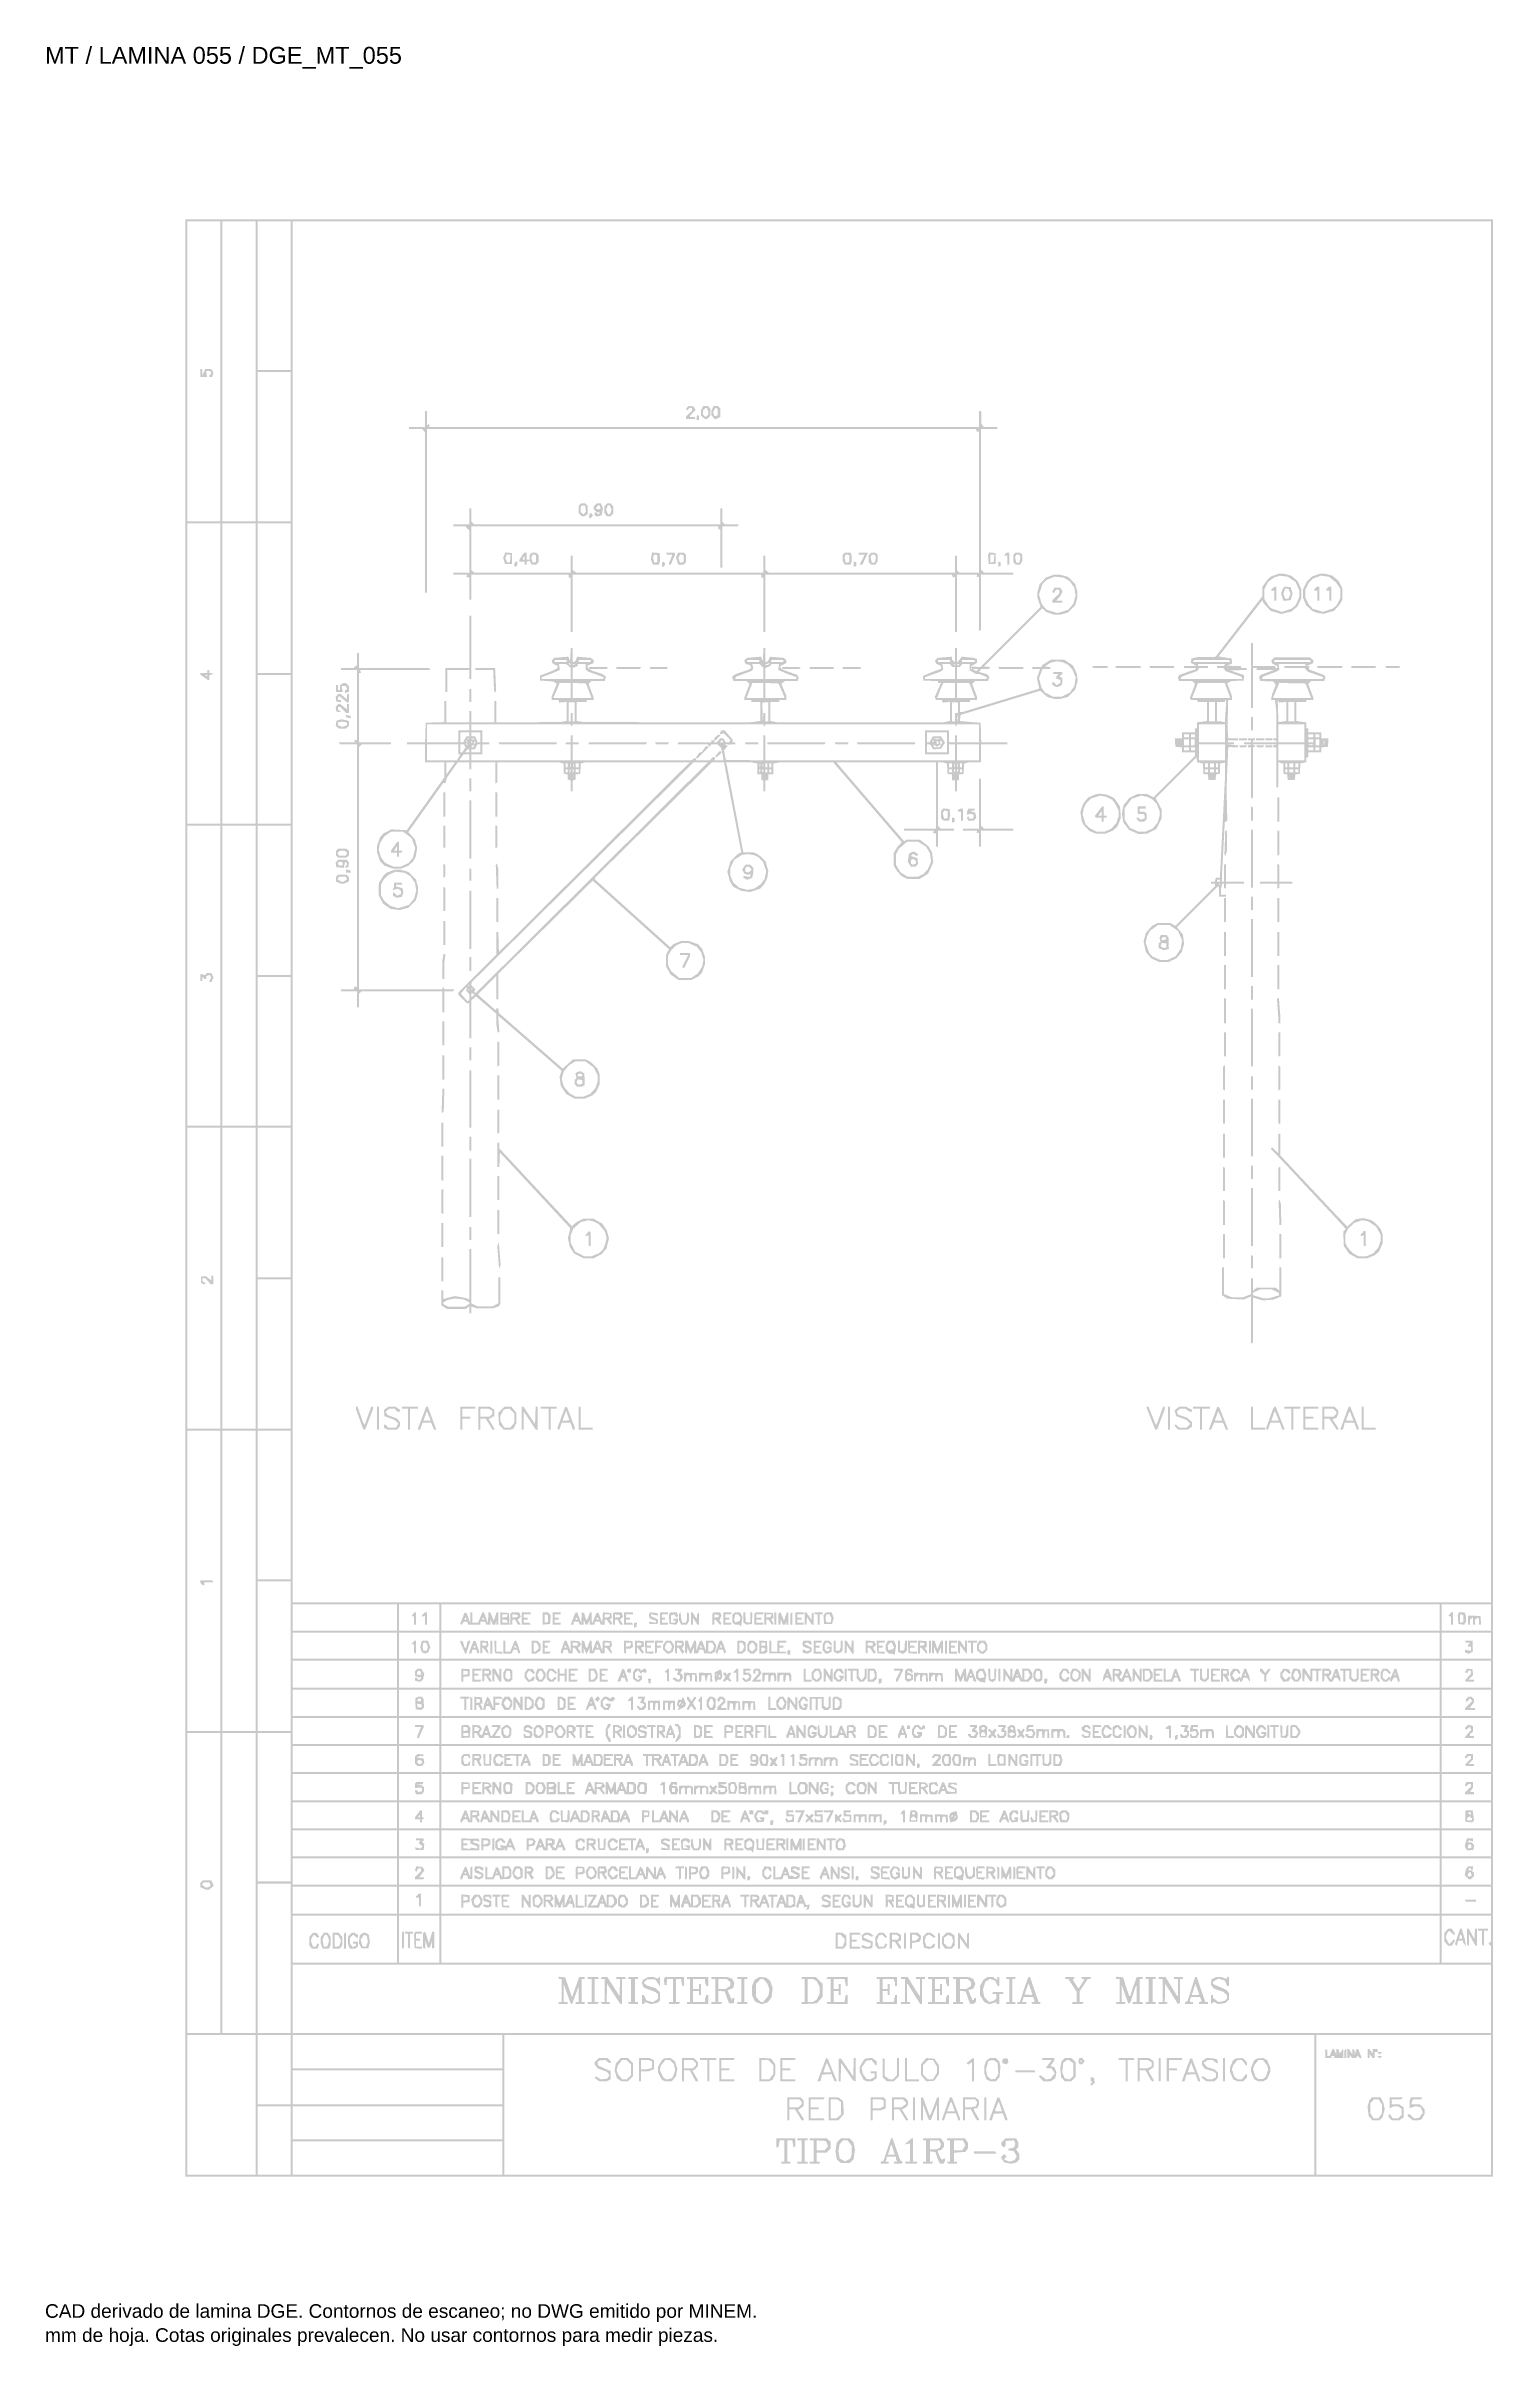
# Model space of a CAD drawing. Header units: millimetres. Extents: x 12 to 193, y 4 to 291.
import ezdxf

# ---------------------------------------------------------------- set-up
doc = ezdxf.new("R2010")
doc.units = ezdxf.units.MM
doc.layers.add('DGE_DATOS', color=7, linetype='Continuous', lineweight=0)
doc.layers.add('DGE_RELLENO', color=7, linetype='Continuous', lineweight=0)
doc.styles.add('DGE_ARIAL', font='arial.ttf')

msp = doc.modelspace()

# ---------------------------------------------------------------- texts
at = {"layer": 'DGE_DATOS', "style": 'DGE_ARIAL'}
for s, height, p in [('MT / LAMINA 055 / DGE_MT_055', 2.1, (12, 289.0389)), ('CAD derivado de lamina DGE. Contornos de escaneo; no DWG emitido por MINEM.', 1.7, (12, 8)), ('mm de hoja. Cotas originales prevalecen. No usar contornos para medir piezas.', 1.7, (12, 5))]:
    msp.add_text(s, height=height, dxfattribs=at).set_placement(p)

# ---------------------------------------------------------------- hatches: boundary and pattern name
at = {"layer": 'DGE_RELLENO'}
h = msp.add_hatch(color=7, dxfattribs=at)
h.paths.add_polyline_path([(29.4904, 147.6257), (29.4904, 25.6092), (111.0229, 25.6092), (192.5553, 25.6092), (192.5553, 147.6257), (192.5553, 269.6422), (111.0229, 269.6422), (29.4904, 269.6422)], flags=0)
h.paths.add_polyline_path([(33.8705, 250.6827), (33.8705, 231.9735), (31.8056, 231.9735), (29.7407, 231.9735), (29.7407, 250.6827), (29.7407, 269.3919), (31.8056, 269.3919), (33.8705, 269.3919)], flags=0)
h.paths.add_polyline_path([(38.2506, 250.6827), (38.2506, 231.9735), (36.1857, 231.9735), (34.1208, 231.9735), (34.1208, 250.6827), (34.1208, 269.3919), (36.1857, 269.3919), (38.2506, 269.3919)], flags=0)
h.paths.add_polyline_path([(42.6307, 260.1312), (42.6307, 250.8705), (40.5658, 250.8705), (38.5009, 250.8705), (38.5009, 260.1312), (38.5009, 269.3919), (40.5658, 269.3919), (42.6307, 269.3919)], flags=0)
h.paths.add_polyline_path([(192.305, 183.2921), (192.305, 97.1922), (117.593, 97.1922), (42.881, 97.1922), (42.881, 183.2921), (42.881, 269.3919), (117.593, 269.3919), (192.305, 269.3919)], flags=0)
h.paths.add_polyline_path([(42.6307, 241.2969), (42.6307, 231.9735), (40.5658, 231.9735), (38.5009, 231.9735), (38.5009, 241.2969), (38.5009, 250.6202), (40.5658, 250.6202), (42.6307, 250.6202)], flags=0)
h.paths.add_polyline_path([(33.8705, 213.0141), (33.8705, 194.3049), (31.8056, 194.3049), (29.7407, 194.3049), (29.7407, 213.0141), (29.7407, 231.7232), (31.8056, 231.7232), (33.8705, 231.7232)], flags=0)
h.paths.add_polyline_path([(38.2506, 213.0141), (38.2506, 194.3049), (36.1857, 194.3049), (34.1208, 194.3049), (34.1208, 213.0141), (34.1208, 231.7232), (36.1857, 231.7232), (38.2506, 231.7232)], flags=0)
h.paths.add_polyline_path([(42.6307, 222.3999), (42.6307, 213.0766), (40.5658, 213.0766), (38.5009, 213.0766), (38.5009, 222.3999), (38.5009, 231.7232), (40.5658, 231.7232), (42.6307, 231.7232)], flags=0)
h.paths.add_polyline_path([(42.6307, 203.5656), (42.6307, 194.3049), (40.5658, 194.3049), (38.5009, 194.3049), (38.5009, 203.5656), (38.5009, 212.8263), (40.5658, 212.8263), (42.6307, 212.8263)], flags=0)
h.paths.add_polyline_path([(33.8705, 175.3454), (33.8705, 156.6362), (31.8056, 156.6362), (29.7407, 156.6362), (29.7407, 175.3454), (29.7407, 194.0546), (31.8056, 194.0546), (33.8705, 194.0546)], flags=0)
h.paths.add_polyline_path([(38.2506, 175.3454), (38.2506, 156.6362), (36.1857, 156.6362), (34.1208, 156.6362), (34.1208, 175.3454), (34.1208, 194.0546), (36.1857, 194.0546), (38.2506, 194.0546)], flags=0)
h.paths.add_polyline_path([(42.6307, 184.7313), (42.6307, 175.4079), (40.5658, 175.4079), (38.5009, 175.4079), (38.5009, 184.7313), (38.5009, 194.0546), (40.5658, 194.0546), (42.6307, 194.0546)], flags=0)
h.paths.add_polyline_path([(42.6307, 165.8969), (42.6307, 156.6362), (40.5658, 156.6362), (38.5009, 156.6362), (38.5009, 165.8969), (38.5009, 175.1576), (40.5658, 175.1576), (42.6307, 175.1576)], flags=0)
h.paths.add_polyline_path([(33.8705, 137.6141), (33.8705, 118.8423), (31.8056, 118.8423), (29.7407, 118.8423), (29.7407, 137.6141), (29.7407, 156.3859), (31.8056, 156.3859), (33.8705, 156.3859)], flags=0)
h.paths.add_polyline_path([(38.2506, 137.6141), (38.2506, 118.8423), (36.1857, 118.8423), (34.1208, 118.8423), (34.1208, 137.6141), (34.1208, 156.3859), (36.1857, 156.3859), (38.2506, 156.3859)], flags=0)
h.paths.add_polyline_path([(42.6307, 147.0626), (42.6307, 137.7393), (40.5658, 137.7393), (38.5009, 137.7393), (38.5009, 147.0626), (38.5009, 156.3859), (40.5658, 156.3859), (42.6307, 156.3859)], flags=0)
h.paths.add_polyline_path([(42.6307, 128.1657), (42.6307, 118.8423), (40.5658, 118.8423), (38.5009, 118.8423), (38.5009, 128.1657), (38.5009, 137.489), (40.5658, 137.489), (42.6307, 137.489)], flags=0)
h.paths.add_polyline_path([(33.8705, 99.8829), (33.8705, 81.1737), (31.8056, 81.1737), (29.7407, 81.1737), (29.7407, 99.8829), (29.7407, 118.5921), (31.8056, 118.5921), (33.8705, 118.5921)], flags=0)
h.paths.add_polyline_path([(38.2506, 99.8829), (38.2506, 81.1737), (36.1857, 81.1737), (34.1208, 81.1737), (34.1208, 99.8829), (34.1208, 118.5921), (36.1857, 118.5921), (38.2506, 118.5921)], flags=0)
h.paths.add_polyline_path([(42.6307, 109.3313), (42.6307, 100.0706), (40.5658, 100.0706), (38.5009, 100.0706), (38.5009, 109.3313), (38.5009, 118.5921), (40.5658, 118.5921), (42.6307, 118.5921)], flags=0)
h.paths.add_polyline_path([(42.6307, 90.497), (42.6307, 81.1737), (40.5658, 81.1737), (38.5009, 81.1737), (38.5009, 90.497), (38.5009, 99.8203), (40.5658, 99.8203), (42.6307, 99.8203)], flags=0)
h.paths.add_polyline_path([(55.8962, 95.3151), (55.8962, 93.6882), (49.3886, 93.6882), (42.881, 93.6882), (42.881, 95.3151), (42.881, 96.9419), (49.3886, 96.9419), (55.8962, 96.9419)], flags=0)
h.paths.add_polyline_path([(61.1523, 95.3151), (61.1523, 93.6882), (58.6494, 93.6882), (56.1465, 93.6882), (56.1465, 95.3151), (56.1465, 96.9419), (58.6494, 96.9419), (61.1523, 96.9419)], flags=0)
h.paths.add_polyline_path([(185.9226, 95.3151), (185.9226, 93.6882), (123.6626, 93.6882), (61.4026, 93.6882), (61.4026, 95.3151), (61.4026, 96.9419), (123.6626, 96.9419), (185.9226, 96.9419)], flags=0)
h.paths.add_polyline_path([(192.305, 95.3151), (192.305, 93.6882), (189.239, 93.6882), (186.1729, 93.6882), (186.1729, 95.3151), (186.1729, 96.9419), (189.239, 96.9419), (192.305, 96.9419)], flags=0)
h.paths.add_polyline_path([(55.8962, 91.811), (55.8962, 90.1841), (49.3886, 90.1841), (42.881, 90.1841), (42.881, 91.811), (42.881, 93.4379), (49.3886, 93.4379), (55.8962, 93.4379)], flags=0)
h.paths.add_polyline_path([(61.1523, 91.811), (61.1523, 90.1841), (58.6494, 90.1841), (56.1465, 90.1841), (56.1465, 91.811), (56.1465, 93.4379), (58.6494, 93.4379), (61.1523, 93.4379)], flags=0)
h.paths.add_polyline_path([(185.9226, 91.811), (185.9226, 90.1841), (123.6626, 90.1841), (61.4026, 90.1841), (61.4026, 91.811), (61.4026, 93.4379), (123.6626, 93.4379), (185.9226, 93.4379)], flags=0)
h.paths.add_polyline_path([(192.305, 91.811), (192.305, 90.1841), (189.239, 90.1841), (186.1729, 90.1841), (186.1729, 91.811), (186.1729, 93.4379), (189.239, 93.4379), (192.305, 93.4379)], flags=0)
h.paths.add_polyline_path([(55.8962, 88.2444), (55.8962, 86.5549), (49.3886, 86.5549), (42.881, 86.5549), (42.881, 88.2444), (42.881, 89.9338), (49.3886, 89.9338), (55.8962, 89.9338)], flags=0)
h.paths.add_polyline_path([(61.1523, 88.2444), (61.1523, 86.5549), (58.6494, 86.5549), (56.1465, 86.5549), (56.1465, 88.2444), (56.1465, 89.9338), (58.6494, 89.9338), (61.1523, 89.9338)], flags=0)
h.paths.add_polyline_path([(185.9226, 88.2444), (185.9226, 86.5549), (123.6626, 86.5549), (61.4026, 86.5549), (61.4026, 88.2444), (61.4026, 89.9338), (123.6626, 89.9338), (185.9226, 89.9338)], flags=0)
h.paths.add_polyline_path([(192.305, 88.2444), (192.305, 86.5549), (189.239, 86.5549), (186.1729, 86.5549), (186.1729, 88.2444), (186.1729, 89.9338), (189.239, 89.9338), (192.305, 89.9338)], flags=0)
h.paths.add_polyline_path([(55.8962, 84.6777), (55.8962, 83.0508), (49.3886, 83.0508), (42.881, 83.0508), (42.881, 84.6777), (42.881, 86.3046), (49.3886, 86.3046), (55.8962, 86.3046)], flags=0)
h.paths.add_polyline_path([(61.1523, 84.6777), (61.1523, 83.0508), (58.6494, 83.0508), (56.1465, 83.0508), (56.1465, 84.6777), (56.1465, 86.3046), (58.6494, 86.3046), (61.1523, 86.3046)], flags=0)
h.paths.add_polyline_path([(185.9226, 84.6777), (185.9226, 83.0508), (123.6626, 83.0508), (61.4026, 83.0508), (61.4026, 84.6777), (61.4026, 86.3046), (123.6626, 86.3046), (185.9226, 86.3046)], flags=0)
h.paths.add_polyline_path([(192.305, 84.6777), (192.305, 83.0508), (189.239, 83.0508), (186.1729, 83.0508), (186.1729, 84.6777), (186.1729, 86.3046), (189.239, 86.3046), (192.305, 86.3046)], flags=0)
h.paths.add_polyline_path([(55.8962, 81.1737), (55.8962, 79.5468), (49.3886, 79.5468), (42.881, 79.5468), (42.881, 81.1737), (42.881, 82.8005), (49.3886, 82.8005), (55.8962, 82.8005)], flags=0)
h.paths.add_polyline_path([(61.1523, 81.1737), (61.1523, 79.5468), (58.6494, 79.5468), (56.1465, 79.5468), (56.1465, 81.1737), (56.1465, 82.8005), (58.6494, 82.8005), (61.1523, 82.8005)], flags=0)
h.paths.add_polyline_path([(185.9226, 81.1737), (185.9226, 79.5468), (123.6626, 79.5468), (61.4026, 79.5468), (61.4026, 81.1737), (61.4026, 82.8005), (123.6626, 82.8005), (185.9226, 82.8005)], flags=0)
h.paths.add_polyline_path([(192.305, 81.1737), (192.305, 79.5468), (189.239, 79.5468), (186.1729, 79.5468), (186.1729, 81.1737), (186.1729, 82.8005), (189.239, 82.8005), (192.305, 82.8005)], flags=0)
h.paths.add_polyline_path([(33.8705, 62.2142), (33.8705, 43.505), (31.8056, 43.505), (29.7407, 43.505), (29.7407, 62.2142), (29.7407, 80.9234), (31.8056, 80.9234), (33.8705, 80.9234)], flags=0)
h.paths.add_polyline_path([(38.2506, 62.2142), (38.2506, 43.505), (36.1857, 43.505), (34.1208, 43.505), (34.1208, 62.2142), (34.1208, 80.9234), (36.1857, 80.9234), (38.2506, 80.9234)], flags=0)
h.paths.add_polyline_path([(42.6307, 71.6626), (42.6307, 62.4019), (40.5658, 62.4019), (38.5009, 62.4019), (38.5009, 71.6626), (38.5009, 80.9234), (40.5658, 80.9234), (42.6307, 80.9234)], flags=0)
h.paths.add_polyline_path([(55.8962, 77.6696), (55.8962, 76.0427), (49.3886, 76.0427), (42.881, 76.0427), (42.881, 77.6696), (42.881, 79.2965), (49.3886, 79.2965), (55.8962, 79.2965)], flags=0)
h.paths.add_polyline_path([(61.1523, 77.6696), (61.1523, 76.0427), (58.6494, 76.0427), (56.1465, 76.0427), (56.1465, 77.6696), (56.1465, 79.2965), (58.6494, 79.2965), (61.1523, 79.2965)], flags=0)
h.paths.add_polyline_path([(185.9226, 77.6696), (185.9226, 76.0427), (123.6626, 76.0427), (61.4026, 76.0427), (61.4026, 77.6696), (61.4026, 79.2965), (123.6626, 79.2965), (185.9226, 79.2965)], flags=0)
h.paths.add_polyline_path([(192.305, 77.6696), (192.305, 76.0427), (189.239, 76.0427), (186.1729, 76.0427), (186.1729, 77.6696), (186.1729, 79.2965), (189.239, 79.2965), (192.305, 79.2965)], flags=0)
h.paths.add_polyline_path([(55.8962, 74.1655), (55.8962, 72.5386), (49.3886, 72.5386), (42.881, 72.5386), (42.881, 74.1655), (42.881, 75.7924), (49.3886, 75.7924), (55.8962, 75.7924)], flags=0)
h.paths.add_polyline_path([(61.1523, 74.1655), (61.1523, 72.5386), (58.6494, 72.5386), (56.1465, 72.5386), (56.1465, 74.1655), (56.1465, 75.7924), (58.6494, 75.7924), (61.1523, 75.7924)], flags=0)
h.paths.add_polyline_path([(185.9226, 74.1655), (185.9226, 72.5386), (123.6626, 72.5386), (61.4026, 72.5386), (61.4026, 74.1655), (61.4026, 75.7924), (123.6626, 75.7924), (185.9226, 75.7924)], flags=0)
h.paths.add_polyline_path([(192.305, 74.1655), (192.305, 72.5386), (189.239, 72.5386), (186.1729, 72.5386), (186.1729, 74.1655), (186.1729, 75.7924), (189.239, 75.7924), (192.305, 75.7924)], flags=0)
h.paths.add_polyline_path([(55.8962, 70.6615), (55.8962, 69.0346), (49.3886, 69.0346), (42.881, 69.0346), (42.881, 70.6615), (42.881, 72.2884), (49.3886, 72.2884), (55.8962, 72.2884)], flags=0)
h.paths.add_polyline_path([(61.1523, 70.6615), (61.1523, 69.0346), (58.6494, 69.0346), (56.1465, 69.0346), (56.1465, 70.6615), (56.1465, 72.2884), (58.6494, 72.2884), (61.1523, 72.2884)], flags=0)
h.paths.add_polyline_path([(185.9226, 70.6615), (185.9226, 69.0346), (123.6626, 69.0346), (61.4026, 69.0346), (61.4026, 70.6615), (61.4026, 72.2884), (123.6626, 72.2884), (185.9226, 72.2884)], flags=0)
h.paths.add_polyline_path([(192.305, 70.6615), (192.305, 69.0346), (189.239, 69.0346), (186.1729, 69.0346), (186.1729, 70.6615), (186.1729, 72.2884), (189.239, 72.2884), (192.305, 72.2884)], flags=0)
h.paths.add_polyline_path([(55.8962, 67.1574), (55.8962, 65.5305), (49.3886, 65.5305), (42.881, 65.5305), (42.881, 67.1574), (42.881, 68.7843), (49.3886, 68.7843), (55.8962, 68.7843)], flags=0)
h.paths.add_polyline_path([(61.1523, 67.1574), (61.1523, 65.5305), (58.6494, 65.5305), (56.1465, 65.5305), (56.1465, 67.1574), (56.1465, 68.7843), (58.6494, 68.7843), (61.1523, 68.7843)], flags=0)
h.paths.add_polyline_path([(185.9226, 67.1574), (185.9226, 65.5305), (123.6626, 65.5305), (61.4026, 65.5305), (61.4026, 67.1574), (61.4026, 68.7843), (123.6626, 68.7843), (185.9226, 68.7843)], flags=0)
h.paths.add_polyline_path([(192.305, 67.1574), (192.305, 65.5305), (189.239, 65.5305), (186.1729, 65.5305), (186.1729, 67.1574), (186.1729, 68.7843), (189.239, 68.7843), (192.305, 68.7843)], flags=0)
h.paths.add_polyline_path([(55.8962, 63.6533), (55.8962, 62.0265), (49.3886, 62.0265), (42.881, 62.0265), (42.881, 63.6533), (42.881, 65.2802), (49.3886, 65.2802), (55.8962, 65.2802)], flags=0)
h.paths.add_polyline_path([(61.1523, 63.6533), (61.1523, 62.0265), (58.6494, 62.0265), (56.1465, 62.0265), (56.1465, 63.6533), (56.1465, 65.2802), (58.6494, 65.2802), (61.1523, 65.2802)], flags=0)
h.paths.add_polyline_path([(185.9226, 63.6533), (185.9226, 62.0265), (123.6626, 62.0265), (61.4026, 62.0265), (61.4026, 63.6533), (61.4026, 65.2802), (123.6626, 65.2802), (185.9226, 65.2802)], flags=0)
h.paths.add_polyline_path([(192.305, 63.6533), (192.305, 62.0265), (189.239, 62.0265), (186.1729, 62.0265), (186.1729, 63.6533), (186.1729, 65.2802), (189.239, 65.2802), (192.305, 65.2802)], flags=0)
h.paths.add_polyline_path([(42.6307, 52.8283), (42.6307, 43.505), (40.5658, 43.505), (38.5009, 43.505), (38.5009, 52.8283), (38.5009, 62.1516), (40.5658, 62.1516), (42.6307, 62.1516)], flags=0)
h.paths.add_polyline_path([(55.8962, 60.0867), (55.8962, 58.3972), (49.3886, 58.3972), (42.881, 58.3972), (42.881, 60.0867), (42.881, 61.7762), (49.3886, 61.7762), (55.8962, 61.7762)], flags=0)
h.paths.add_polyline_path([(61.1523, 60.0867), (61.1523, 58.3972), (58.6494, 58.3972), (56.1465, 58.3972), (56.1465, 60.0867), (56.1465, 61.7762), (58.6494, 61.7762), (61.1523, 61.7762)], flags=0)
h.paths.add_polyline_path([(185.9226, 60.0867), (185.9226, 58.3972), (123.6626, 58.3972), (61.4026, 58.3972), (61.4026, 60.0867), (61.4026, 61.7762), (123.6626, 61.7762), (185.9226, 61.7762)], flags=0)
h.paths.add_polyline_path([(192.305, 60.0867), (192.305, 58.3972), (189.239, 58.3972), (186.1729, 58.3972), (186.1729, 60.0867), (186.1729, 61.7762), (189.239, 61.7762), (192.305, 61.7762)], flags=0)
h.paths.add_polyline_path([(55.8962, 55.206), (55.8962, 52.2651), (49.3886, 52.2651), (42.881, 52.2651), (42.881, 55.206), (42.881, 58.147), (49.3886, 58.147), (55.8962, 58.147)], flags=0)
h.paths.add_polyline_path([(61.1523, 55.206), (61.1523, 52.2651), (58.6494, 52.2651), (56.1465, 52.2651), (56.1465, 55.206), (56.1465, 58.147), (58.6494, 58.147), (61.1523, 58.147)], flags=0)
h.paths.add_polyline_path([(185.9226, 55.206), (185.9226, 52.2651), (123.6626, 52.2651), (61.4026, 52.2651), (61.4026, 55.206), (61.4026, 58.147), (123.6626, 58.147), (185.9226, 58.147)], flags=0)
h.paths.add_polyline_path([(192.305, 56.5451), (192.305, 54.9432), (192.1549, 54.7931), (192.0047, 54.6429), (192.1549, 54.4927), (192.305, 54.3425), (192.305, 53.3038), (192.305, 52.2651), (189.239, 52.2651), (186.1729, 52.2651), (186.1729, 55.206), (186.1729, 58.147), (189.239, 58.147), (192.305, 58.147)], flags=0)
h.paths.add_polyline_path([(192.305, 47.7599), (192.305, 43.505), (117.593, 43.505), (42.881, 43.505), (42.881, 47.7599), (42.881, 52.0148), (117.593, 52.0148), (192.305, 52.0148)], flags=0)
h.paths.add_polyline_path([(38.2506, 34.5571), (38.2506, 25.8595), (33.9957, 25.8595), (29.7407, 25.8595), (29.7407, 34.5571), (29.7407, 43.2547), (33.9957, 43.2547), (38.2506, 43.2547)], flags=0)
h.paths.add_polyline_path([(42.6307, 38.9372), (42.6307, 34.6197), (40.5658, 34.6197), (38.5009, 34.6197), (38.5009, 38.9372), (38.5009, 43.2547), (40.5658, 43.2547), (42.6307, 43.2547)], flags=0)
h.paths.add_polyline_path([(69.0365, 41.1898), (69.0365, 39.1249), (55.9587, 39.1249), (42.881, 39.1249), (42.881, 41.1898), (42.881, 43.2547), (55.9587, 43.2547), (69.0365, 43.2547)], flags=0)
h.paths.add_polyline_path([(170.2794, 34.5571), (170.2794, 25.8595), (119.7831, 25.8595), (69.2868, 25.8595), (69.2868, 34.5571), (69.2868, 43.2547), (119.7831, 43.2547), (170.2794, 43.2547)], flags=0)
h.paths.add_polyline_path([(192.305, 34.5571), (192.305, 25.8595), (181.4174, 25.8595), (170.5297, 25.8595), (170.5297, 34.5571), (170.5297, 43.2547), (181.4174, 43.2547), (192.305, 43.2547)], flags=0)
h.paths.add_polyline_path([(69.0365, 36.7471), (69.0365, 34.6197), (55.9587, 34.6197), (42.881, 34.6197), (42.881, 36.7471), (42.881, 38.8746), (55.9587, 38.8746), (69.0365, 38.8746)], flags=0)
h.paths.add_polyline_path([(42.6307, 30.1144), (42.6307, 25.8595), (40.5658, 25.8595), (38.5009, 25.8595), (38.5009, 30.1144), (38.5009, 34.3694), (40.5658, 34.3694), (42.6307, 34.3694)], flags=0)
h.paths.add_polyline_path([(69.0365, 32.3045), (69.0365, 30.2396), (55.9587, 30.2396), (42.881, 30.2396), (42.881, 32.3045), (42.881, 34.3694), (55.9587, 34.3694), (69.0365, 34.3694)], flags=0)
h.paths.add_polyline_path([(69.0365, 27.9244), (69.0365, 25.8595), (55.9587, 25.8595), (42.881, 25.8595), (42.881, 27.9244), (42.881, 29.9893), (55.9587, 29.9893), (69.0365, 29.9893)], flags=0)
h.paths.add_polyline_path([(31.3676, 250.495), (31.3676, 249.9944), (31.7839, 249.9944), (32.2003, 249.9944), (32.1452, 250.3699), (32.0901, 250.7453), (32.3412, 250.7453), (32.5923, 250.7453), (32.6628, 250.5616), (32.7333, 250.3779), (32.6136, 250.3039), (32.4939, 250.23), (32.4939, 250.1122), (32.4939, 249.9944), (32.6732, 249.9944), (32.8525, 249.9944), (32.9304, 250.24), (33.0084, 250.4856), (32.8719, 250.7406), (32.7354, 250.9956), (32.3583, 250.9956), (31.9812, 250.9956), (31.8045, 250.5889), (31.6277, 250.1822), (31.6228, 250.5889), (31.6179, 250.9956), (31.4927, 250.9956), (31.3676, 250.9956)], flags=0)
h.paths.add_polyline_path([(92.066, 246.1808), (91.9025, 245.9837), (91.985, 245.9013), (92.0675, 245.8188), (92.2155, 245.9669), (92.3636, 246.1149), (92.5263, 246.1149), (92.689, 246.1149), (92.689, 245.9506), (92.689, 245.7863), (92.3136, 245.4266), (91.9381, 245.067), (91.9381, 244.9026), (91.9381, 244.7383), (92.5013, 244.7383), (93.0645, 244.7383), (93.0645, 244.8635), (93.0645, 244.9886), (92.7516, 244.9886), (92.4387, 244.9886), (92.4387, 245.0756), (92.4387, 245.1627), (92.7794, 245.5182), (93.12, 245.8738), (92.9857, 246.0882), (92.8515, 246.3027), (92.5405, 246.3403), (92.2296, 246.3779)], flags=0)
h.paths.add_polyline_path([(93.9449, 246.1232), (93.8153, 245.8811), (93.8153, 245.5168), (93.8153, 245.1526), (94.0442, 244.9455), (94.273, 244.7383), (94.4107, 244.7383), (94.5483, 244.7383), (94.745, 244.935), (94.9416, 245.1317), (94.9416, 245.5983), (94.9416, 246.0649), (94.7915, 246.2151), (94.6413, 246.3652), (94.3579, 246.3652), (94.0744, 246.3652)], flags=0)
h.paths.add_polyline_path([(94.6154, 245.917), (94.6913, 245.719), (94.6913, 245.4943), (94.6913, 245.2696), (94.5257, 245.1321), (94.36, 244.9946), (94.2128, 245.1418), (94.0656, 245.289), (94.0656, 245.5518), (94.0656, 245.8146), (94.2158, 245.9648), (94.366, 246.1149), (94.4527, 246.1149), (94.5394, 246.1149)], flags=0)
h.paths.add_polyline_path([(95.212, 246.0465), (95.0668, 245.7277), (95.0668, 245.4972), (95.0668, 245.2667), (95.3024, 244.9757), (95.538, 244.6848), (95.8655, 244.834), (96.1931, 244.9833), (96.1931, 245.5241), (96.1931, 246.0649), (96.0429, 246.2151), (95.8927, 246.3652), (95.625, 246.3652), (95.3573, 246.3652)], flags=0)
h.paths.add_polyline_path([(95.8802, 245.6056), (95.8802, 245.1798), (95.6719, 245.1397), (95.4636, 245.0995), (95.3834, 245.3522), (95.3032, 245.6049), (95.4438, 245.8675), (95.5843, 246.1301), (95.7323, 246.0808), (95.8802, 246.0315)], flags=0)
h.paths.add_polyline_path([(59.4002, 244.7383), (59.4002, 243.7372), (58.3991, 243.7372), (57.3979, 243.7372), (57.3979, 243.612), (57.3979, 243.4869), (58.2289, 243.4869), (59.0598, 243.4869), (59.226, 243.2679), (59.3923, 243.0489), (59.3963, 233.0686), (59.4002, 223.0882), (59.5254, 223.0882), (59.6505, 223.0882), (59.6505, 233.2876), (59.6505, 243.4869), (93.8645, 243.4869), (128.0785, 243.4869), (128.1536, 243.2912), (128.2286, 243.0956), (128.3547, 243.1735), (128.4807, 243.2514), (128.4807, 234.4213), (128.4807, 225.5911), (127.2543, 225.5911), (126.0278, 225.5911), (125.8777, 225.7413), (125.7275, 225.8915), (125.7275, 226.805), (125.7275, 227.7186), (125.6023, 227.7186), (125.4772, 227.7186), (125.4772, 226.6549), (125.4772, 225.5911), (113.8699, 225.5951), (102.2627, 225.5991), (102.0437, 225.7653), (101.8247, 225.9316), (101.8247, 226.8251), (101.8247, 227.7186), (101.6995, 227.7186), (101.5744, 227.7186), (101.5744, 226.6549), (101.5744, 225.5911), (89.9045, 225.5951), (78.2347, 225.5991), (78.0157, 225.7653), (77.7967, 225.9316), (77.7967, 226.8251), (77.7967, 227.7186), (77.6715, 227.7186), (77.5464, 227.7186), (77.5464, 226.6549), (77.5464, 225.5911), (71.5304, 225.5911), (65.5145, 225.5911), (65.3357, 225.7699), (65.157, 225.9487), (65.157, 228.6483), (65.157, 231.3478), (80.5499, 231.3478), (95.9428, 231.3478), (95.9428, 231.1601), (95.9428, 230.9724), (96.068, 230.9724), (96.1931, 230.9724), (96.1931, 228.5946), (96.1931, 226.2169), (96.3182, 226.2169), (96.4434, 226.2169), (96.4434, 228.7823), (96.4434, 231.3478), (97.4446, 231.3478), (98.4457, 231.3478), (98.4457, 231.473), (98.4457, 231.5981), (97.6233, 231.5981), (96.8009, 231.5981), (96.6222, 231.7769), (96.4434, 231.9557), (96.4434, 232.778), (96.4434, 233.6004), (96.3182, 233.6004), (96.1931, 233.6004), (96.1931, 232.5993), (96.1931, 231.5981), (80.8538, 231.5981), (65.5145, 231.5981), (65.3357, 231.7769), (65.157, 231.9557), (65.157, 232.778), (65.157, 233.6004), (65.0318, 233.6004), (64.9067, 233.6004), (64.9067, 232.5993), (64.9067, 231.5981), (63.9055, 231.5981), (62.9043, 231.5981), (62.9043, 231.473), (62.9043, 231.3478), (63.6552, 231.3478), (64.4061, 231.3478), (64.6564, 231.0975), (64.9067, 230.8472), (64.9067, 228.2192), (64.9067, 225.5911), (63.9055, 225.5911), (62.9043, 225.5911), (62.9043, 225.466), (62.9043, 225.3408), (63.7877, 225.3408), (64.6711, 225.3408), (64.5933, 225.2148), (64.5154, 225.0888), (64.711, 225.0137), (64.9067, 224.9386), (64.9067, 223.5754), (64.9067, 222.2122), (65.0318, 222.2122), (65.157, 222.2122), (65.157, 223.7765), (65.157, 225.3408), (71.2265, 225.3408), (77.2961, 225.3408), (77.2961, 225.1531), (77.2961, 224.9654), (77.4212, 224.9654), (77.5464, 224.9654), (77.5464, 221.5865), (77.5464, 218.2076), (77.6715, 218.2076), (77.7967, 218.2076), (77.7967, 221.7742), (77.7967, 225.3408), (89.5604, 225.3408), (101.3241, 225.3408), (101.3241, 225.1531), (101.3241, 224.9654), (101.4492, 224.9654), (101.5744, 224.9654), (101.5744, 221.5865), (101.5744, 218.2076), (101.6995, 218.2076), (101.8247, 218.2076), (101.8247, 221.7742), (101.8247, 225.3408), (113.4498, 225.3408), (125.075, 225.3408), (125.1501, 225.1452), (125.2251, 224.9495), (125.3512, 225.0274), (125.4772, 225.1053), (125.4772, 221.6565), (125.4772, 218.2076), (125.6023, 218.2076), (125.7275, 218.2076), (125.7275, 221.7742), (125.7275, 225.3408), (126.979, 225.3408), (128.2304, 225.3408), (128.1991, 225.1844), (128.1678, 225.028), (128.3243, 225.0593), (128.4807, 225.0906), (128.4807, 221.7043), (128.4807, 218.3179), (128.6058, 218.3953), (128.731, 218.4726), (128.731, 221.9067), (128.731, 225.3408), (130.7333, 225.3408), (132.7357, 225.3408), (132.7357, 225.466), (132.7357, 225.5911), (130.9121, 225.5911), (129.0886, 225.5911), (128.9098, 225.7699), (128.731, 225.9487), (128.731, 234.7178), (128.731, 243.4869), (129.7322, 243.4869), (130.7333, 243.4869), (130.7333, 243.612), (130.7333, 243.7372), (129.9024, 243.7372), (129.0714, 243.7372), (128.9052, 243.9562), (128.739, 244.1752), (128.735, 244.9573), (128.731, 245.7395), (128.6058, 245.7395), (128.4807, 245.7395), (128.4807, 244.7383), (128.4807, 243.7372), (94.1908, 243.7372), (59.9008, 243.7372), (59.9008, 243.9323), (59.9008, 244.1274), (59.7757, 244.05), (59.6505, 243.9727), (59.6505, 244.8561), (59.6505, 245.7395), (59.5254, 245.7395), (59.4002, 245.7395)], flags=0)
h.paths.add_polyline_path([(93.2988, 245.215), (93.2828, 245.1764), (93.2533, 244.8948), (93.2238, 244.6132), (93.3944, 244.6132), (93.565, 244.6132), (93.565, 244.8561), (93.565, 245.099), (93.4399, 245.1764), (93.3147, 245.2537)], flags=0)
h.paths.add_polyline_path([(78.6977, 234.076), (78.5475, 233.9258), (78.5475, 233.4592), (78.5475, 232.9926), (78.7442, 232.7959), (78.9409, 232.5993), (79.0653, 232.5993), (79.1897, 232.5993), (79.4318, 232.7288), (79.6739, 232.8584), (79.6739, 233.3921), (79.6739, 233.9258), (79.5237, 234.076), (79.3735, 234.2262), (79.1107, 234.2262), (78.8479, 234.2262)], flags=0)
h.paths.add_polyline_path([(79.4013, 233.5605), (79.4417, 233.2099), (79.2909, 233.0282), (79.1401, 232.8465), (78.969, 232.9885), (78.7978, 233.1305), (78.7978, 233.4697), (78.7978, 233.809), (78.8856, 233.8968), (78.9734, 233.9845), (79.1672, 233.9478), (79.361, 233.9111)], flags=0)
h.paths.add_polyline_path([(80.6214, 234.0295), (80.4247, 233.8328), (80.4247, 233.663), (80.4247, 233.4932), (80.6214, 233.2965), (80.818, 233.0998), (81.0042, 233.0998), (81.1904, 233.0998), (81.1063, 232.9638), (81.0222, 232.8277), (80.8862, 232.9638), (80.7501, 233.0998), (80.65, 233.0998), (80.5499, 233.0998), (80.5499, 232.9195), (80.5499, 232.7392), (80.6821, 232.6574), (80.8144, 232.5757), (81.1147, 232.6511), (81.4149, 232.7264), (81.4987, 233.173), (81.5825, 233.6196), (81.4443, 233.9229), (81.3061, 234.2262), (81.0621, 234.2262), (80.818, 234.2262)], flags=0)
h.paths.add_polyline_path([(81.2193, 233.7922), (81.2898, 233.6084), (81.1642, 233.5308), (81.0385, 233.4531), (80.8427, 233.5282), (80.6468, 233.6034), (80.8014, 233.7896), (80.956, 233.9759), (81.0524, 233.9759), (81.1488, 233.9759)], flags=0)
h.paths.add_polyline_path([(81.9168, 234.0267), (81.7513, 233.8273), (81.7513, 233.4127), (81.7513, 232.9981), (81.9168, 232.7987), (82.0823, 232.5993), (82.3019, 232.5993), (82.5216, 232.5993), (82.6871, 232.7987), (82.8526, 232.9981), (82.8526, 233.4127), (82.8526, 233.8273), (82.6871, 234.0267), (82.5216, 234.2262), (82.3019, 234.2262), (82.0823, 234.2262)], flags=0)
h.paths.add_polyline_path([(82.54, 233.6943), (82.6448, 233.4127), (82.5553, 233.1689), (82.4657, 232.925), (82.3428, 232.884), (82.2199, 232.8431), (82.0901, 233.1279), (81.9604, 233.4127), (82.0645, 233.6943), (82.1687, 233.9759), (82.3019, 233.9759), (82.4351, 233.9759)], flags=0)
h.paths.add_polyline_path([(79.9146, 232.9434), (79.905, 232.9121), (79.8631, 232.6936), (79.8213, 232.4751), (79.9211, 232.4134), (80.0209, 232.3517), (80.171, 232.5326), (80.3211, 232.7134), (80.2404, 232.8441), (80.1597, 232.9747), (80.0419, 232.9747), (79.9242, 232.9747)], flags=0)
h.paths.add_polyline_path([(69.2688, 227.7917), (69.1239, 227.4737), (69.2413, 227.0643), (69.3587, 226.6549), (69.792, 226.6549), (70.2254, 226.6549), (70.2254, 227.3432), (70.2254, 228.0315), (69.8195, 228.0706), (69.4137, 228.1098)], flags=0)
h.paths.add_polyline_path([(70.0139, 227.3841), (69.9751, 226.9245), (69.8271, 226.8759), (69.6791, 226.8274), (69.5386, 227.09), (69.398, 227.3526), (69.476, 227.5982), (69.5539, 227.8437), (69.8033, 227.8437), (70.0527, 227.8437)], flags=0)
h.paths.add_polyline_path([(71.4455, 227.6562), (71.1639, 227.2215), (71.1639, 227.0946), (71.1639, 226.9677), (71.4768, 226.9677), (71.7897, 226.9677), (71.7897, 226.78), (71.7897, 226.5923), (71.9148, 226.5923), (72.04, 226.5923), (72.04, 226.7666), (72.04, 226.941), (72.2258, 227.0123), (72.4116, 227.0836), (72.543, 226.8379), (72.6745, 226.5923), (72.9579, 226.5923), (73.2414, 226.5923), (73.3915, 226.7425), (73.5417, 226.8926), (73.5417, 227.3432), (73.5417, 227.7937), (73.3915, 227.9439), (73.2414, 228.094), (72.9786, 228.094), (72.7158, 228.094), (72.5656, 227.9439), (72.4154, 227.7937), (72.4154, 227.5059), (72.4154, 227.218), (72.2277, 227.218), (72.04, 227.218), (72.04, 227.656), (72.04, 228.094), (71.8835, 228.0925), (71.7271, 228.0909)], flags=0)
h.paths.add_polyline_path([(73.2289, 227.3432), (73.2289, 226.9086), (73.0143, 226.8673), (72.7998, 226.826), (72.7192, 227.1469), (72.6387, 227.4678), (72.7144, 227.665), (72.7901, 227.8622), (73.0095, 227.82), (73.2289, 227.7777)], flags=0)
h.paths.add_polyline_path([(71.7897, 227.4057), (71.7897, 227.218), (71.6685, 227.218), (71.5472, 227.218), (71.6193, 227.4057), (71.6913, 227.5935), (71.7405, 227.5935), (71.7897, 227.5935)], flags=0)
h.paths.add_polyline_path([(87.6193, 227.6932), (87.5414, 227.278), (87.6718, 226.9351), (87.8021, 226.5923), (88.1783, 226.5923), (88.5544, 226.5923), (88.6286, 226.8878), (88.7028, 227.1834), (88.6623, 227.6074), (88.6218, 228.0315), (88.1595, 228.0699), (87.6972, 228.1083)], flags=0)
h.paths.add_polyline_path([(88.3715, 227.3432), (88.3715, 226.9086), (88.1676, 226.8693), (87.9638, 226.8301), (87.8862, 227.1392), (87.8086, 227.4484), (87.8868, 227.6522), (87.965, 227.856), (88.1682, 227.8169), (88.3715, 227.7777)], flags=0)
h.paths.add_polyline_path([(89.4978, 227.9689), (89.5751, 227.8437), (89.8806, 227.8437), (90.1861, 227.8437), (90.1861, 227.7772), (90.1861, 227.7106), (89.9984, 227.2613), (89.8107, 226.812), (89.8107, 226.7022), (89.8107, 226.5923), (89.9204, 226.5923), (90.0301, 226.5923), (90.2958, 227.2099), (90.5615, 227.8276), (90.5615, 227.9608), (90.5615, 228.094), (89.991, 228.094), (89.4205, 228.094)], flags=0)
h.paths.add_polyline_path([(90.805, 227.7632), (90.6792, 227.4323), (90.8178, 227.0123), (90.9564, 226.5923), (91.2971, 226.5923), (91.6378, 226.5923), (91.788, 226.7425), (91.9381, 226.8926), (91.9381, 227.3432), (91.9381, 227.7937), (91.788, 227.9439), (91.6378, 228.094), (91.2843, 228.094), (90.9308, 228.094)], flags=0)
h.paths.add_polyline_path([(91.6253, 227.3432), (91.6253, 226.9086), (91.4057, 226.8663), (91.1861, 226.824), (91.0763, 227.1149), (90.9666, 227.4057), (91.0854, 227.6323), (91.2042, 227.8588), (91.4147, 227.8183), (91.6253, 227.7777)], flags=0)
h.paths.add_polyline_path([(111.6111, 227.9439), (111.4609, 227.7937), (111.4609, 227.4351), (111.4609, 227.0764), (111.5904, 226.8344), (111.72, 226.5923), (112.0776, 226.5923), (112.4353, 226.5923), (112.5112, 226.7903), (112.5872, 226.9882), (112.5872, 227.3432), (112.5872, 227.6981), (112.5112, 227.8961), (112.4353, 228.094), (112.0982, 228.094), (111.7612, 228.094)], flags=0)
h.paths.add_polyline_path([(112.2743, 227.3432), (112.2743, 226.9086), (112.0598, 226.8673), (111.8453, 226.826), (111.7647, 227.1469), (111.6842, 227.4678), (111.7599, 227.665), (111.8356, 227.8622), (112.0549, 227.82), (112.2743, 227.7777)], flags=0)
h.paths.add_polyline_path([(113.4632, 227.9689), (113.4632, 227.8437), (113.8408, 227.8437), (114.2183, 227.8437), (113.9012, 227.218), (113.5841, 226.5923), (113.7479, 226.5923), (113.9117, 226.5923), (114.2506, 227.2834), (114.5895, 227.9744), (114.5895, 228.0342), (114.5895, 228.094), (114.0264, 228.094), (113.4632, 228.094)], flags=0)
h.paths.add_polyline_path([(114.8648, 227.9439), (114.7147, 227.7937), (114.7147, 227.3432), (114.7147, 226.8926), (114.8648, 226.7425), (115.015, 226.5923), (115.2985, 226.5923), (115.5819, 226.5923), (115.7114, 226.8344), (115.841, 227.0764), (115.841, 227.4351), (115.841, 227.7937), (115.6908, 227.9439), (115.5406, 228.094), (115.2778, 228.094), (115.015, 228.094)], flags=0)
h.paths.add_polyline_path([(115.5455, 227.6558), (115.6177, 227.4678), (115.5392, 227.1552), (115.4608, 226.8426), (115.2778, 226.8426), (115.0949, 226.8426), (115.0164, 227.1552), (114.938, 227.4678), (115.0101, 227.6558), (115.0823, 227.8437), (115.2778, 227.8437), (115.4734, 227.8437)], flags=0)
h.paths.add_polyline_path([(129.6608, 227.9286), (129.5912, 227.7472), (129.6304, 227.2011), (129.6696, 226.6549), (130.1076, 226.6549), (130.5456, 226.6549), (130.5456, 227.3432), (130.5456, 228.0315), (130.138, 228.0707), (129.7304, 228.11)], flags=0)
h.paths.add_polyline_path([(130.3342, 227.3755), (130.2953, 226.9072), (130.0763, 226.8657), (129.8573, 226.8242), (129.8573, 227.334), (129.8573, 227.8437), (130.1151, 227.8437), (130.373, 227.8437)], flags=0)
h.paths.add_polyline_path([(131.7345, 227.9063), (131.5787, 227.7186), (131.7817, 227.7186), (131.9848, 227.7186), (131.9848, 227.1555), (131.9848, 226.5923), (132.1099, 226.5923), (132.2351, 226.5923), (132.2351, 227.3432), (132.2351, 228.094), (132.0627, 228.094), (131.8903, 228.094)], flags=0)
h.paths.add_polyline_path([(132.8858, 227.9439), (132.7357, 227.7937), (132.7357, 227.3432), (132.7357, 226.8926), (132.8858, 226.7425), (133.036, 226.5923), (133.3194, 226.5923), (133.6029, 226.5923), (133.7324, 226.8344), (133.862, 227.0764), (133.862, 227.4351), (133.862, 227.7937), (133.7118, 227.9439), (133.5616, 228.094), (133.2988, 228.094), (133.036, 228.094)], flags=0)
h.paths.add_polyline_path([(133.5665, 227.6558), (133.6387, 227.4678), (133.5602, 227.1552), (133.4818, 226.8426), (133.2988, 226.8426), (133.1159, 226.8426), (133.0374, 227.1552), (132.959, 227.4678), (133.0311, 227.6558), (133.1032, 227.8437), (133.2988, 227.8437), (133.4944, 227.8437)], flags=0)
h.paths.add_polyline_path([(70.6217, 226.8843), (70.5382, 226.8009), (70.5382, 226.561), (70.5382, 226.3212), (70.6947, 226.3727), (70.8511, 226.4242), (70.8911, 226.696), (70.9311, 226.9677), (70.8181, 226.9677), (70.7051, 226.9677)], flags=0)
h.paths.add_polyline_path([(89.0202, 226.8864), (88.9346, 226.8009), (88.9346, 226.5714), (88.9346, 226.342), (89.0637, 226.342), (89.1928, 226.342), (89.2681, 226.5381), (89.3433, 226.7343), (89.2245, 226.8531), (89.1057, 226.9719)], flags=0)
h.paths.add_polyline_path([(112.8375, 226.6549), (112.8375, 226.3212), (112.9939, 226.3733), (113.1503, 226.4254), (113.1503, 226.6549), (113.1503, 226.8843), (112.9939, 226.9364), (112.8375, 226.9886)], flags=0)
h.paths.add_polyline_path([(130.8585, 226.6549), (130.8585, 226.3212), (131.0149, 226.3733), (131.1713, 226.4254), (131.1713, 226.6549), (131.1713, 226.8843), (131.0149, 226.9364), (130.8585, 226.9886)], flags=0)
h.paths.add_polyline_path([(165.3662, 225.2871), (164.8957, 225.1192), (164.6883, 224.9485), (164.4809, 224.7777), (164.1264, 224.2896), (163.7718, 223.8016), (163.7718, 223.2089), (163.7718, 222.6162), (160.8622, 218.8546), (157.9525, 215.093), (156.8262, 215.0712), (155.6999, 215.0493), (155.3245, 214.9695), (154.949, 214.8896), (154.9101, 214.6169), (154.8711, 214.3441), (155.2229, 214.1534), (155.5748, 213.9627), (154.7926, 213.9577), (154.0104, 213.9526), (154.0104, 213.8275), (154.0104, 213.7023), (154.7687, 213.7023), (155.527, 213.7023), (155.4582, 213.5911), (155.3894, 213.4798), (155.0703, 213.3997), (154.7511, 213.3196), (154.0795, 213.0683), (153.4079, 212.817), (153.3377, 212.634), (153.2674, 212.4509), (153.3394, 212.2632), (153.4115, 212.0755), (154.2205, 212.0755), (155.0295, 212.0755), (155.2186, 211.8863), (155.4078, 211.6971), (155.075, 210.8261), (154.7421, 209.9551), (154.8217, 209.8264), (154.9012, 209.6977), (155.2619, 209.6977), (155.6226, 209.6977), (155.6999, 209.5726), (155.7772, 209.4474), (156.333, 209.4474), (156.8888, 209.4474), (156.8888, 208.2703), (156.8888, 207.0931), (156.2631, 207.0071), (155.6373, 206.921), (155.6373, 206.5573), (155.6373, 206.1936), (155.5122, 206.1936), (155.387, 206.1936), (155.387, 205.9434), (155.387, 205.6931), (154.5736, 205.6931), (153.7601, 205.6931), (153.7601, 205.3176), (153.7601, 204.9422), (153.3149, 204.9422), (152.8697, 204.9422), (152.9082, 204.4103), (152.9467, 203.8785), (153.3534, 203.8392), (153.7601, 203.8), (153.7601, 203.4951), (153.7601, 203.1902), (154.5736, 203.1902), (155.387, 203.1902), (155.387, 202.9722), (155.387, 202.7543), (152.7995, 200.1646), (150.212, 197.575), (149.8306, 197.7722), (149.4491, 197.9695), (148.8201, 197.9779), (148.1912, 197.9863), (147.6986, 197.7412), (147.2061, 197.4961), (146.8394, 197.036), (146.4728, 196.5759), (146.3725, 196.0348), (146.2721, 195.4937), (146.3695, 194.9652), (146.4669, 194.4367), (146.8148, 193.9805), (147.1628, 193.5242), (147.7388, 193.2695), (148.3148, 193.0147), (148.8516, 193.0228), (149.3885, 193.0309), (149.9787, 193.3237), (150.5689, 193.6166), (150.9131, 194.296), (151.2572, 194.9755), (151.2572, 195.5035), (151.2572, 196.0315), (150.8758, 196.7566), (150.4943, 197.4818), (153.0345, 200.026), (155.5748, 202.5702), (155.6136, 202.2628), (155.6524, 201.9553), (156.014, 201.8759), (156.3757, 201.7964), (156.4132, 201.148), (156.4508, 200.4995), (156.7248, 200.4605), (156.9988, 200.4215), (157.0376, 200.0851), (157.0765, 199.7487), (157.5145, 199.7487), (157.9525, 199.7487), (157.9909, 200.0801), (158.0293, 200.4115), (158.2725, 200.4751), (158.5157, 200.5387), (158.5157, 201.1615), (158.5157, 201.7844), (158.8285, 201.8442), (159.1414, 201.904), (159.1405, 201.0141), (159.1397, 200.1241), (158.8285, 194.0546), (158.5174, 187.985), (158.5165, 187.766), (158.5157, 187.547), (158.2537, 187.547), (157.9917, 187.547), (157.9262, 187.2967), (157.8608, 187.0464), (157.6251, 187.0464), (157.3894, 187.0464), (157.3894, 186.9213), (157.3894, 186.7961), (157.6397, 186.7961), (157.89, 186.7961), (157.89, 186.6385), (157.89, 186.4809), (155.4183, 184.0171), (152.9467, 181.5533), (152.6338, 181.73), (152.321, 181.9066), (151.5326, 181.9111), (150.7442, 181.9155), (150.3936, 181.7342), (150.0429, 181.5528), (149.6542, 181.1101), (149.2654, 180.6673), (149.122, 180.1345), (148.9785, 179.6017), (149.126, 178.9425), (149.2735, 178.2834), (149.6032, 177.8916), (149.9328, 177.4998), (150.4386, 177.2701), (150.9444, 177.0403), (151.5075, 177.0403), (152.0707, 177.0403), (152.5764, 177.2701), (153.0822, 177.4998), (153.4179, 177.8987), (153.7536, 178.2977), (153.8949, 178.8225), (154.0362, 179.3474), (153.9593, 179.9084), (153.8824, 180.4694), (153.5186, 180.9222), (153.1547, 181.3749), (155.6799, 183.8978), (158.2051, 186.4207), (158.2978, 186.4207), (158.3905, 186.4207), (158.3905, 185.795), (158.3905, 185.1693), (158.8285, 185.1693), (159.2666, 185.1693), (159.2666, 185.2944), (159.2666, 185.4196), (158.9537, 185.4196), (158.6408, 185.4196), (158.6425, 185.8263), (158.6442, 186.233), (158.7197, 186.5146), (158.7952, 186.7961), (158.9057, 186.7961), (159.0163, 186.7961), (159.0163, 186.5532), (159.0163, 186.3103), (159.1414, 186.233), (159.2666, 186.1556), (159.2666, 186.4759), (159.2666, 186.7961), (160.3929, 186.7961), (161.5192, 186.7961), (161.5192, 186.9213), (161.5192, 187.0464), (160.3929, 187.0464), (159.2666, 187.0464), (159.2666, 188.1801), (159.2666, 189.3138), (159.1414, 189.2365), (159.0163, 189.1591), (159.0163, 188.1028), (159.0163, 187.0464), (158.8911, 187.0464), (158.766, 187.0464), (158.7717, 187.6409), (158.7774, 188.2353), (158.9433, 191.3466), (159.1092, 194.4579), (159.2677, 194.5558), (159.4262, 194.6538), (159.3776, 196.7006), (159.3291, 198.7475), (159.4375, 201.2817), (159.5459, 203.8159), (159.6878, 203.828), (159.8297, 203.8401), (160.299, 203.8184), (160.7683, 203.7967), (160.7683, 203.9315), (160.7683, 204.0662), (160.1113, 204.0862), (159.4543, 204.1062), (159.861, 204.1567), (160.2677, 204.2072), (160.2677, 204.3244), (160.2677, 204.4416), (159.8923, 204.4416), (159.5168, 204.4416), (159.5168, 204.5668), (159.5168, 204.6919), (160.1426, 204.6919), (160.7683, 204.6919), (160.7683, 204.817), (160.7683, 204.9422), (160.1542, 204.9422), (159.54, 204.9422), (159.4971, 205.6287), (159.4543, 206.3152), (159.4953, 208.0064), (159.5362, 209.6977), (159.7768, 209.6977), (160.0174, 209.6977), (160.0174, 209.9451), (160.0174, 210.1926), (159.7159, 210.9938), (159.4143, 211.795), (159.6846, 211.9331), (159.9549, 212.0712), (160.7057, 212.1046), (161.4566, 212.138), (161.495, 212.4696), (161.5334, 212.8012), (160.6815, 213.0953), (159.8297, 213.3895), (160.8664, 213.4259), (161.903, 213.4623), (161.8289, 213.5823), (161.7547, 213.7023), (161.4492, 213.7023), (161.1437, 213.7023), (161.1437, 213.8275), (161.1437, 213.9526), (160.2364, 213.966), (159.3291, 213.9793), (159.6791, 214.1173), (160.029, 214.2553), (159.9919, 214.5733), (159.9549, 214.8912), (159.204, 215.0011), (158.4531, 215.111), (158.4134, 215.1451), (158.3737, 215.1792), (161.0315, 218.6019), (163.6892, 222.0245), (163.7476, 222.0871), (163.8061, 222.1496), (163.8678, 221.9755), (163.9296, 221.8013), (164.3668, 221.3175), (164.8039, 220.8336), (165.4835, 220.6361), (166.1631, 220.4385), (166.7894, 220.5887), (167.4157, 220.739), (167.8016, 221.0637), (168.1875, 221.3884), (168.4173, 221.8942), (168.647, 222.3999), (168.647, 222.9631), (168.647, 223.5262), (168.4173, 224.032), (168.1875, 224.5378), (167.7904, 224.8719), (167.3933, 225.2061), (166.9278, 225.3353), (166.4624, 225.4646), (166.1496, 225.4598), (165.8367, 225.455)], flags=0)
h.paths.add_polyline_path([(167.4421, 224.7639), (167.9213, 224.4483), (168.159, 223.9247), (168.3967, 223.4011), (168.3967, 222.9631), (168.3967, 222.5251), (168.1668, 222.0245), (167.937, 221.5239), (167.7003, 221.318), (167.4636, 221.112), (166.8453, 220.9046), (166.227, 220.6973), (165.5939, 220.9035), (164.9607, 221.1098), (164.7872, 221.2524), (164.6138, 221.3951), (164.3179, 221.8637), (164.0221, 222.3324), (164.0221, 222.903), (164.0221, 223.4736), (164.2696, 223.9587), (164.517, 224.4438), (164.9005, 224.7168), (165.2839, 224.9898), (165.6229, 225.0975), (165.9619, 225.2051), (166.4624, 225.1424), (166.963, 225.0796)], flags=0)
h.paths.add_polyline_path([(159.7046, 214.5784), (159.7819, 214.4532), (157.4519, 214.4532), (155.122, 214.4532), (155.1993, 214.5784), (155.2767, 214.7035), (157.4519, 214.7035), (159.6272, 214.7035)], flags=0)
h.paths.add_polyline_path([(159.0788, 214.0778), (159.0015, 213.9526), (158.5709, 213.9526), (158.1402, 213.9526), (158.1402, 213.8275), (158.1402, 213.7023), (158.5332, 213.7023), (158.9261, 213.7023), (159.0699, 213.5058), (159.2136, 213.3092), (160.2043, 212.9595), (161.1951, 212.6098), (161.2424, 212.4678), (161.2897, 212.3258), (157.4519, 212.3258), (153.6141, 212.3258), (153.6617, 212.4683), (153.7092, 212.6108), (154.704, 212.9767), (155.6988, 213.3426), (155.7994, 213.5225), (155.9001, 213.7023), (156.457, 213.7023), (157.0139, 213.7023), (157.0139, 213.8275), (157.0139, 213.9526), (156.3882, 213.9526), (155.7625, 213.9526), (155.7625, 214.0778), (155.7625, 214.2029), (157.4593, 214.2029), (159.1562, 214.2029)], flags=0)
h.paths.add_polyline_path([(159.392, 211.043), (159.6761, 210.2609), (159.735, 210.1044), (159.7939, 209.948), (157.4115, 209.948), (155.0291, 209.948), (155.3146, 210.6676), (155.6001, 211.3872), (155.6774, 211.6062), (155.7546, 211.8252), (157.4312, 211.8252), (159.1079, 211.8252)], flags=0)
h.paths.add_polyline_path([(159.2009, 208.2563), (159.1101, 206.9235), (158.8442, 206.9949), (158.5783, 207.0662), (158.3592, 207.0679), (158.1402, 207.0697), (158.1402, 208.2585), (158.1402, 209.4474), (158.6408, 209.4474), (159.1414, 209.4474), (159.1414, 209.5934), (159.1414, 209.7394), (159.2166, 209.6642), (159.2918, 209.5891)], flags=0)
h.paths.add_polyline_path([(157.89, 208.2585), (157.89, 207.0697), (157.5145, 207.0697), (157.1391, 207.0697), (157.1391, 208.2585), (157.1391, 209.4474), (157.5145, 209.4474), (157.89, 209.4474)], flags=0)
h.paths.add_polyline_path([(159.1414, 205.5679), (159.1414, 204.4416), (157.5145, 204.4416), (155.8876, 204.4416), (155.8876, 205.5679), (155.8876, 206.6942), (157.5145, 206.6942), (159.1414, 206.6942)], flags=0)
h.paths.add_polyline_path([(154.6362, 205.2551), (154.6362, 205.0673), (154.3233, 205.0673), (154.0104, 205.0673), (154.0104, 205.2551), (154.0104, 205.4428), (154.3233, 205.4428), (154.6362, 205.4428)], flags=0)
h.paths.add_polyline_path([(155.387, 205.2551), (155.387, 205.0673), (155.1367, 205.0673), (154.8865, 205.0673), (154.8865, 205.2551), (154.8865, 205.4428), (155.1367, 205.4428), (155.387, 205.4428)], flags=0)
h.paths.add_polyline_path([(154.6362, 204.4416), (154.6362, 204.0662), (154.3233, 204.0662), (154.0104, 204.0662), (154.0104, 204.4416), (154.0104, 204.817), (154.3233, 204.817), (154.6362, 204.817)], flags=0)
h.paths.add_polyline_path([(155.3507, 204.4419), (155.3245, 204.0667), (155.1055, 204.0664), (154.8865, 204.0662), (154.8865, 204.4416), (154.8865, 204.817), (155.1317, 204.817), (155.377, 204.817)], flags=0)
h.paths.add_polyline_path([(159.1414, 203.1902), (159.1414, 202.189), (157.5145, 202.189), (155.8876, 202.189), (155.8876, 203.1902), (155.8876, 204.1913), (157.5145, 204.1913), (159.1414, 204.1913)], flags=0)
h.paths.add_polyline_path([(154.6362, 203.6282), (154.6362, 203.4404), (154.3233, 203.4404), (154.0104, 203.4404), (154.0104, 203.6282), (154.0104, 203.8159), (154.3233, 203.8159), (154.6362, 203.8159)], flags=0)
h.paths.add_polyline_path([(155.387, 203.6282), (155.387, 203.4404), (155.1367, 203.4404), (154.8865, 203.4404), (154.8865, 203.6282), (154.8865, 203.8159), (155.1367, 203.8159), (155.387, 203.8159)], flags=0)
h.paths.add_polyline_path([(157.0139, 201.5633), (157.0139, 201.313), (156.8262, 201.313), (156.6385, 201.313), (156.6385, 201.5633), (156.6385, 201.8136), (156.8262, 201.8136), (157.0139, 201.8136)], flags=0)
h.paths.add_polyline_path([(157.7648, 201.5633), (157.7648, 201.313), (157.5145, 201.313), (157.2642, 201.313), (157.2642, 201.5633), (157.2642, 201.8136), (157.5145, 201.8136), (157.7648, 201.8136)], flags=0)
h.paths.add_polyline_path([(158.2654, 201.5633), (158.2654, 201.313), (158.1402, 201.313), (158.0151, 201.313), (158.0151, 201.5633), (158.0151, 201.8136), (158.1402, 201.8136), (158.2654, 201.8136)], flags=0)
h.paths.add_polyline_path([(157.0139, 200.875), (157.0139, 200.6873), (156.8262, 200.6873), (156.6385, 200.6873), (156.6385, 200.875), (156.6385, 201.0627), (156.8262, 201.0627), (157.0139, 201.0627)], flags=0)
h.paths.add_polyline_path([(157.7648, 200.875), (157.7648, 200.6873), (157.5145, 200.6873), (157.2642, 200.6873), (157.2642, 200.875), (157.2642, 201.0627), (157.5145, 201.0627), (157.7648, 201.0627)], flags=0)
h.paths.add_polyline_path([(158.2654, 200.875), (158.2654, 200.6873), (158.1402, 200.6873), (158.0151, 200.6873), (158.0151, 200.875), (158.0151, 201.0627), (158.1402, 201.0627), (158.2654, 201.0627)], flags=0)
h.paths.add_polyline_path([(149.7555, 197.4901), (150.0683, 197.3321), (150.3439, 197.0369), (150.6196, 196.7418), (150.8132, 196.2782), (151.0069, 195.8146), (151.0062, 195.5916), (151.0055, 195.3686), (150.8763, 194.9032), (150.747, 194.4378), (150.424, 194.0539), (150.101, 193.67), (149.6626, 193.4868), (149.2243, 193.3037), (148.7703, 193.3064), (148.3163, 193.3092), (147.792, 193.5472), (147.2677, 193.7853), (146.9383, 194.307), (146.609, 194.8288), (146.609, 195.5077), (146.609, 196.1867), (147.0523, 196.7907), (147.4957, 197.3948), (148.0937, 197.5891), (148.6917, 197.7835), (149.0672, 197.7158), (149.4426, 197.648)], flags=0)
h.paths.add_polyline_path([(158.5157, 187.1716), (158.5157, 187.0464), (158.328, 187.0464), (158.1402, 187.0464), (158.1402, 187.1716), (158.1402, 187.2967), (158.328, 187.2967), (158.5157, 187.2967)], flags=0)
h.paths.add_polyline_path([(158.5157, 186.7336), (158.5157, 186.671), (158.4531, 186.671), (158.3905, 186.671), (158.3905, 186.7336), (158.3905, 186.7961), (158.4531, 186.7961), (158.5157, 186.7961)], flags=0)
h.paths.add_polyline_path([(152.7511, 181.2811), (153.2813, 180.897), (153.534, 180.3257), (153.7867, 179.7544), (153.7054, 179.2393), (153.624, 178.7243), (153.3084, 178.2452), (152.9927, 177.766), (152.4691, 177.5283), (151.9455, 177.2906), (151.5075, 177.2906), (151.0695, 177.2906), (150.5689, 177.5205), (150.0683, 177.7503), (149.8624, 177.987), (149.6564, 178.2237), (149.4502, 178.8386), (149.244, 179.4535), (149.3271, 179.8397), (149.4102, 180.226), (149.5873, 180.5726), (149.7645, 180.9193), (150.2793, 181.2922), (150.7942, 181.6652), (151.5075, 181.6652), (152.2208, 181.6652)], flags=0)
h.paths.add_polyline_path([(170.4865, 225.2834), (170.0054, 225.1119), (169.6922, 224.8196), (169.379, 224.5274), (169.1264, 224.0348), (168.8739, 223.5422), (168.8775, 222.9711), (168.881, 222.3999), (169.0694, 221.9619), (169.2577, 221.5239), (169.6121, 221.1951), (169.9665, 220.8662), (170.2168, 220.7422), (170.4671, 220.6183), (170.9431, 220.5323), (171.4191, 220.4463), (172.0729, 220.6364), (172.7267, 220.8264), (173.0446, 221.1752), (173.3624, 221.5239), (173.5729, 221.8637), (173.7835, 222.2034), (173.7835, 222.9011), (173.7835, 223.5988), (173.5387, 224.0786), (173.2939, 224.5585), (172.909, 224.8823), (172.5242, 225.2061), (172.0588, 225.3353), (171.5934, 225.4646), (171.2805, 225.4598), (170.9677, 225.455)], flags=0)
h.paths.add_polyline_path([(172.532, 224.7295), (172.97, 224.379), (173.2516, 223.9654), (173.5332, 223.5518), (173.5332, 223.0022), (173.5332, 222.4525), (173.2962, 221.9882), (173.0592, 221.5239), (172.8269, 221.318), (172.5946, 221.112), (171.9837, 220.9071), (171.3728, 220.7023), (170.7264, 220.8902), (170.0801, 221.0781), (169.8189, 221.3636), (169.5578, 221.6491), (169.3554, 222.0496), (169.1531, 222.4501), (169.1531, 222.9619), (169.1531, 223.4736), (169.39, 223.9379), (169.627, 224.4023), (169.8823, 224.6332), (170.1377, 224.8641), (170.6152, 225.0401), (171.0928, 225.216), (171.5934, 225.148), (172.094, 225.0799)], flags=0)
h.paths.add_polyline_path([(137.3035, 225.1529), (136.8029, 224.9759), (136.4053, 224.5444), (136.0077, 224.113), (135.8741, 223.6319), (135.7406, 223.1508), (135.7399, 222.811), (135.7392, 222.4713), (135.9384, 221.8843), (136.1377, 221.2973), (132.395, 217.5546), (128.6523, 213.8119), (128.0346, 213.851), (127.417, 213.8901), (127.8237, 214.1123), (128.2304, 214.3345), (128.2304, 214.5682), (128.2304, 214.8019), (128.0218, 214.8819), (127.8131, 214.962), (127.0717, 215.0395), (126.3304, 215.117), (126.0334, 214.7538), (125.7365, 214.3906), (125.732, 215.298), (125.7275, 216.2053), (125.6023, 216.2053), (125.4772, 216.2053), (125.4772, 215.3139), (125.4772, 214.4226), (125.2895, 214.5784), (125.1018, 214.7342), (125.1018, 214.9247), (125.1018, 215.1152), (124.2044, 215.04), (123.3071, 214.9648), (123.1361, 214.7938), (122.9651, 214.6228), (123.0391, 214.4298), (123.1132, 214.2368), (123.4192, 214.0974), (123.7252, 213.958), (123.7252, 213.778), (123.7252, 213.5979), (123.1307, 213.3811), (122.5363, 213.1644), (121.9953, 212.9358), (121.4543, 212.7072), (121.4947, 212.4226), (121.5351, 212.138), (122.4424, 212.1013), (123.3497, 212.0645), (123.3497, 211.9448), (123.3497, 211.8252), (123.5303, 211.8252), (123.7109, 211.8252), (123.3268, 210.9555), (122.9426, 210.0858), (123.0171, 209.8918), (123.0916, 209.6977), (123.4605, 209.6977), (123.8295, 209.6977), (123.8812, 209.5426), (123.9329, 209.3875), (124.3922, 209.427), (124.8515, 209.4666), (124.8515, 208.2838), (124.8515, 207.1009), (124.4604, 207.0227), (124.0693, 206.9445), (113.6509, 206.9445), (103.2325, 206.9445), (102.8415, 207.0227), (102.4504, 207.1009), (102.4504, 208.2742), (102.4504, 209.4474), (103.0135, 209.4474), (103.5767, 209.4474), (103.5767, 209.5726), (103.5767, 209.6977), (104.0147, 209.6977), (104.4527, 209.6977), (104.4527, 209.9518), (104.4527, 210.2058), (104.133, 210.9654), (103.8133, 211.725), (104.0392, 211.8963), (104.265, 212.0675), (105.0511, 212.0715), (105.8372, 212.0755), (105.9157, 212.2802), (105.9943, 212.4849), (105.8765, 212.6716), (105.7588, 212.8583), (104.8867, 213.1695), (104.0147, 213.4807), (103.8583, 213.6069), (103.7018, 213.733), (103.7018, 213.8396), (103.7018, 213.9462), (104.0773, 214.1404), (104.4527, 214.3345), (104.4527, 214.5037), (104.4527, 214.6729), (104.2758, 214.8197), (104.0988, 214.9666), (103.2433, 215.0367), (102.3878, 215.1068), (102.2627, 214.8194), (102.1375, 214.532), (101.9811, 214.4822), (101.8247, 214.4324), (101.8247, 215.3188), (101.8247, 216.2053), (101.7052, 216.2053), (101.5858, 216.2053), (101.5411, 215.3605), (101.4964, 214.5158), (101.3913, 214.8139), (101.2862, 215.1121), (100.4078, 215.0384), (99.5294, 214.9648), (99.3584, 214.7938), (99.1874, 214.6228), (99.2684, 214.4118), (99.3493, 214.2008), (99.6394, 214.128), (99.9294, 214.0552), (99.9935, 213.8879), (100.0577, 213.7206), (99.9087, 213.603), (99.7598, 213.4854), (98.9333, 213.2143), (98.1069, 212.9432), (97.8855, 212.7814), (97.6642, 212.6195), (97.7505, 212.3475), (97.8369, 212.0755), (98.6508, 212.0755), (99.4648, 212.0755), (99.6539, 211.8863), (99.8431, 211.6971), (99.5198, 210.8512), (99.1966, 210.0053), (99.1966, 209.8515), (99.1966, 209.6977), (99.6346, 209.6977), (100.0726, 209.6977), (100.0726, 209.5726), (100.0726, 209.4474), (100.6358, 209.4474), (101.1989, 209.4474), (101.1989, 208.2755), (101.1989, 207.1037), (100.6183, 207.0241), (100.0377, 206.9445), (89.6368, 206.9459), (79.2358, 206.9473), (78.7666, 207.0248), (78.2973, 207.1024), (78.2973, 208.2749), (78.2973, 209.4474), (78.923, 209.4474), (79.5487, 209.4474), (79.5487, 209.5726), (79.5487, 209.6977), (79.9867, 209.6977), (80.4247, 209.6977), (80.4247, 209.8515), (80.4247, 210.0053), (80.1015, 210.8512), (79.7782, 211.6971), (79.9674, 211.8863), (80.1566, 212.0755), (80.9705, 212.0755), (81.7845, 212.0755), (81.8708, 212.3475), (81.9572, 212.6195), (81.7355, 212.7816), (81.5138, 212.9437), (80.8754, 213.1495), (80.237, 213.3553), (79.9554, 213.5317), (79.6739, 213.7081), (79.6739, 213.8655), (79.6739, 214.0229), (80.0493, 214.1646), (80.4247, 214.3063), (80.4247, 214.4896), (80.4247, 214.6729), (80.2478, 214.8197), (80.0709, 214.9666), (79.2153, 215.0367), (78.3598, 215.1068), (78.2347, 214.8194), (78.1095, 214.532), (77.9531, 214.4822), (77.7967, 214.4324), (77.7967, 215.3188), (77.7967, 216.2053), (77.6772, 216.2053), (77.5578, 216.2053), (77.5131, 215.3605), (77.4685, 214.5158), (77.3633, 214.8139), (77.2582, 215.1121), (76.3798, 215.0384), (75.5014, 214.9648), (75.3304, 214.7938), (75.1594, 214.6228), (75.2335, 214.4298), (75.3075, 214.2368), (75.6233, 214.0929), (75.9391, 213.949), (75.888, 213.7944), (75.8368, 213.6398), (75.534, 213.485), (75.2312, 213.3301), (74.4803, 213.0463), (73.7294, 212.7624), (73.7294, 212.4502), (73.7294, 212.138), (74.5429, 212.0755), (75.3563, 212.0129), (75.5849, 211.8774), (75.8134, 211.742), (75.491, 210.9486), (75.1686, 210.1551), (75.1686, 209.9264), (75.1686, 209.6977), (75.5962, 209.6977), (76.0238, 209.6977), (76.0755, 209.5426), (76.1272, 209.3875), (76.5865, 209.427), (77.0458, 209.4666), (77.0458, 208.2845), (77.0458, 207.1024), (76.5765, 207.0248), (76.1072, 206.9473), (72.1964, 206.9459), (68.2856, 206.9445), (68.2856, 208.2585), (68.2856, 209.5726), (68.1605, 209.5726), (68.0353, 209.5726), (68.0353, 208.2585), (68.0353, 206.9445), (66.5961, 206.9445), (65.157, 206.9445), (65.157, 207.6328), (65.157, 208.3211), (65.0318, 208.3211), (64.9067, 208.3211), (64.9067, 207.6328), (64.9067, 206.9445), (63.4675, 206.9445), (62.0283, 206.9445), (62.0283, 208.2585), (62.0283, 209.5726), (61.9032, 209.5726), (61.778, 209.5726), (61.778, 208.2632), (61.778, 206.9539), (60.6204, 206.9179), (59.4628, 206.8819), (59.427, 205.6618), (59.3912, 204.4416), (58.2694, 204.4416), (57.1476, 204.4416), (57.1476, 204.3165), (57.1476, 204.1913), (58.2739, 204.1913), (59.4002, 204.1913), (59.4002, 203.065), (59.4002, 201.9387), (60.5891, 201.9387), (61.778, 201.9387), (61.778, 200.9953), (61.778, 200.0519), (59.4409, 196.7623), (57.1038, 193.4728), (56.1484, 193.5281), (55.193, 193.5834), (54.6998, 193.3317), (54.2067, 193.08), (53.991, 192.8415), (53.7753, 192.603), (53.5843, 192.0616), (53.3933, 191.5202), (53.3933, 191.1137), (53.3933, 190.7071), (53.5852, 190.1631), (53.7771, 189.619), (54.039, 189.3403), (54.3009, 189.0615), (54.8706, 188.8674), (55.4402, 188.6733), (55.9225, 188.6733), (56.4048, 188.6733), (56.8684, 188.867), (57.3319, 189.0607), (57.6271, 189.3363), (57.9223, 189.6119), (58.0833, 189.9248), (58.2443, 190.2376), (58.3303, 190.7554), (58.4163, 191.2732), (58.2758, 191.795), (58.1353, 192.3167), (57.7179, 192.7789), (57.3005, 193.2411), (59.4831, 196.3072), (61.6657, 199.3732), (61.8067, 199.3732), (61.9477, 199.3732), (62.0373, 199.7082), (62.1269, 200.0432), (62.7972, 200.988), (63.4675, 201.9327), (64.1871, 201.9357), (64.9067, 201.9387), (64.9067, 201.5007), (64.9067, 201.0627), (65.0318, 201.0627), (65.157, 201.0627), (65.157, 201.5007), (65.157, 201.9387), (66.6587, 201.9387), (68.1605, 201.9387), (68.1605, 200.6173), (68.1605, 199.2959), (68.2856, 199.3732), (68.4107, 199.4506), (68.4107, 200.6946), (68.4107, 201.9387), (72.259, 201.937), (76.1072, 201.9353), (76.3888, 201.8598), (76.6704, 201.7844), (76.6704, 201.1615), (76.6704, 200.5387), (76.9207, 200.4732), (77.1709, 200.4078), (77.1709, 200.1056), (77.1709, 199.8034), (77.3587, 199.7314), (77.5464, 199.6593), (77.5464, 198.9844), (77.5464, 198.3095), (77.6715, 198.3095), (77.7967, 198.3095), (77.7967, 198.9844), (77.7967, 199.6593), (77.9844, 199.7314), (78.1721, 199.8034), (78.1721, 200.1115), (78.1721, 200.4196), (78.4537, 200.4595), (78.7353, 200.4995), (78.7726, 201.1435), (78.81, 201.7876), (79.0855, 201.8614), (79.361, 201.9353), (85.8686, 201.9301), (92.3762, 201.925), (80.4873, 190.1062), (68.5985, 178.2875), (68.5628, 179.5384), (68.5271, 180.7892), (68.4064, 180.7892), (68.2856, 180.7892), (68.2856, 179.3798), (68.2856, 177.9705), (65.9078, 175.5989), (63.5301, 173.2274), (63.5301, 173.0923), (63.5301, 172.9571), (64.0667, 172.4305), (64.6033, 171.9039), (64.755, 171.9039), (64.9067, 171.9039), (64.9067, 169.7138), (64.9067, 167.5238), (65.0318, 167.5238), (65.157, 167.5238), (65.157, 169.8797), (65.157, 172.2357), (65.4411, 172.5026), (65.7252, 172.7695), (67.0011, 171.6797), (68.277, 170.5899), (68.2827, 169.9016), (68.2884, 169.2133), (68.3659, 168.744), (68.4435, 168.2747), (68.5552, 168.2747), (68.6669, 168.2747), (68.5813, 169.3007), (68.4958, 170.3267), (68.8038, 170.0829), (69.1119, 169.839), (72.7546, 166.6701), (76.3974, 163.5011), (76.2797, 163.1034), (76.1619, 162.7057), (76.237, 162.1426), (76.3121, 161.5794), (76.6533, 161.0788), (76.9945, 160.5782), (77.5299, 160.2822), (78.0653, 159.9862), (78.6513, 159.9862), (79.2373, 159.9862), (79.7326, 160.1931), (80.2279, 160.4001), (80.4691, 160.6143), (80.7104, 160.8285), (80.9402, 161.3291), (81.1701, 161.8297), (81.1729, 162.416), (81.1756, 163.0023), (81.0428, 163.3546), (80.91, 163.7069), (80.5109, 164.1243), (80.1119, 164.5417), (79.7739, 164.7187), (79.436, 164.8957), (78.6299, 164.8957), (77.8237, 164.8957), (77.1891, 164.3252), (76.5546, 163.7546), (72.5765, 167.2195), (68.5985, 170.6843), (68.5589, 170.9812), (68.5193, 171.2782), (68.4129, 171.2782), (68.3065, 171.2782), (68.2617, 171.1438), (68.2169, 171.0094), (67.1249, 171.9666), (66.033, 172.9239), (66.033, 173.0109), (66.033, 173.098), (67.1593, 174.2191), (68.2856, 175.3401), (68.2856, 173.8723), (68.2856, 172.4045), (68.4107, 172.4045), (68.5359, 172.4045), (68.5364, 174.0001), (68.5368, 175.5957), (74.4151, 181.3906), (80.2933, 187.1856), (85.0481, 182.9099), (89.8029, 178.6342), (89.619, 178.2787), (89.4352, 177.9233), (89.4373, 177.1975), (89.4393, 176.4717), (89.7198, 175.9765), (90.0003, 175.4813), (90.4999, 175.1359), (90.9995, 174.7905), (91.7867, 174.7864), (92.5738, 174.7822), (93.0382, 175.0192), (93.5025, 175.2562), (93.7182, 175.4947), (93.9339, 175.7332), (94.1249, 176.2746), (94.3159, 176.816), (94.3159, 177.2225), (94.3159, 177.6291), (94.124, 178.1731), (93.932, 178.7172), (93.6701, 178.9959), (93.4082, 179.2747), (92.8386, 179.4688), (92.269, 179.6629), (91.7867, 179.6629), (91.3044, 179.6629), (90.8437, 179.4704), (90.383, 179.2779), (90.169, 179.0842), (89.9549, 178.8905), (85.2837, 183.0966), (80.6125, 187.3027), (80.5774, 187.4049), (80.5423, 187.5072), (87.8524, 194.7229), (95.1624, 201.9387), (95.928, 201.9387), (96.6937, 201.9387), (96.6959, 201.8448), (96.6981, 201.751), (97.7556, 196.2446), (98.8131, 190.7382), (98.5997, 190.6131), (98.3863, 190.4879), (97.9286, 190.0465), (97.4708, 189.605), (97.2769, 188.952), (97.083, 188.2991), (97.2428, 187.6827), (97.4027, 187.0663), (97.6132, 186.7451), (97.8237, 186.4239), (98.322, 186.1697), (98.8204, 185.9155), (99.3691, 185.8402), (99.9178, 185.765), (100.5404, 185.9718), (101.163, 186.1786), (101.4166, 186.4561), (101.6702, 186.7336), (101.8559, 187.109), (102.0415, 187.4844), (102.1217, 187.9281), (102.2018, 188.3718), (102.0167, 188.9953), (101.8315, 189.6187), (101.4214, 190.007), (101.0112, 190.3953), (100.7195, 190.5453), (100.4277, 190.6953), (99.7539, 190.7111), (99.0801, 190.7269), (99.0155, 191.0454), (98.9509, 191.3639), (98.0023, 196.3697), (97.0536, 201.3756), (96.9852, 201.6571), (96.9168, 201.9387), (98.4791, 201.9387), (100.0413, 201.9387), (100.4324, 201.8605), (100.8235, 201.7823), (100.8235, 201.1096), (100.8235, 200.437), (101.0738, 200.437), (101.3241, 200.437), (101.3241, 200.0615), (101.3241, 199.6861), (101.4492, 199.6861), (101.5744, 199.6861), (101.5744, 198.9978), (101.5744, 198.3095), (101.6995, 198.3095), (101.8247, 198.3095), (101.8247, 198.9978), (101.8247, 199.6861), (102.0124, 199.6861), (102.2001, 199.6861), (102.2001, 200.0615), (102.2001, 200.437), (102.513, 200.437), (102.8258, 200.437), (102.8258, 201.1096), (102.8258, 201.7823), (103.2169, 201.8605), (103.608, 201.9387), (106.9429, 201.9387), (110.2778, 201.9387), (114.5532, 196.9642), (118.8286, 191.9897), (118.5465, 191.6768), (118.2643, 191.3639), (118.0444, 191.0098), (117.8245, 190.6557), (117.8198, 189.8517), (117.8152, 189.0477), (118.0335, 188.7041), (118.2519, 188.3605), (118.5169, 188.067), (118.7819, 187.7735), (119.1468, 187.5838), (119.5117, 187.394), (120.2919, 187.3985), (121.0722, 187.403), (121.596, 187.7337), (122.1198, 188.0643), (122.4376, 188.7586), (122.7555, 189.4529), (122.6816, 190.0763), (122.6078, 190.6998), (122.3784, 191.0926), (122.149, 191.4854), (121.6133, 191.894), (121.0776, 192.3025), (120.2364, 192.3025), (119.3951, 192.3025), (119.2762, 192.1838), (119.1573, 192.0651), (115.2778, 196.5775), (111.3983, 201.09), (111.045, 201.5143), (110.6918, 201.9387), (116.8956, 201.9387), (123.0994, 201.9387), (123.0994, 197.8089), (123.0994, 193.6791), (121.0971, 193.6791), (119.0948, 193.6791), (119.0948, 193.554), (119.0948, 193.4288), (120.9793, 193.4288), (122.8639, 193.4288), (122.786, 193.3028), (122.7081, 193.1768), (122.9038, 193.1017), (123.0994, 193.0266), (123.0994, 192.2266), (123.0994, 191.4265), (123.2246, 191.4265), (123.3497, 191.4265), (123.3497, 192.4277), (123.3497, 193.4288), (124.3509, 193.4288), (125.3521, 193.4288), (125.3521, 193.554), (125.3521, 193.6791), (124.5297, 193.6791), (123.7073, 193.6791), (123.5285, 193.8579), (123.3497, 194.0367), (123.3497, 197.9877), (123.3497, 201.9387), (123.6313, 201.937), (123.9129, 201.9353), (124.1884, 201.8614), (124.4639, 201.7876), (124.5012, 201.1435), (124.5386, 200.4995), (124.8202, 200.4595), (125.1018, 200.4196), (125.1018, 200.0528), (125.1018, 199.6861), (125.2895, 199.6861), (125.4772, 199.6861), (125.4772, 198.9978), (125.4772, 198.3095), (125.6023, 198.3095), (125.7275, 198.3095), (125.7275, 198.9978), (125.7275, 199.6861), (125.8526, 199.6861), (125.9778, 199.6861), (125.9778, 200.0528), (125.9778, 200.4196), (126.2594, 200.4595), (126.5409, 200.4995), (126.5783, 201.1435), (126.6157, 201.7876), (126.8912, 201.8614), (127.1667, 201.9353), (127.9488, 201.937), (128.731, 201.9387), (128.731, 203.065), (128.731, 204.1913), (130.3579, 204.1913), (131.9848, 204.1913), (131.9848, 204.3165), (131.9848, 204.4416), (130.3624, 204.4416), (128.7401, 204.4416), (128.7042, 205.6618), (128.6684, 206.8819), (128.1678, 206.9124), (127.6673, 206.9428), (126.878, 207.0169), (126.0887, 207.0911), (126.1271, 207.4704), (126.1655, 207.8496), (131.0462, 209.3356), (135.9269, 210.8216), (136.0355, 210.8228), (136.1441, 210.824), (136.5639, 210.4554), (136.9838, 210.0868), (137.4565, 209.9555), (137.9292, 209.8242), (138.2421, 209.8242), (138.5549, 209.8242), (139.0527, 209.9624), (139.5505, 210.1006), (140.0105, 210.5607), (140.4706, 211.0208), (140.6204, 211.577), (140.7702, 212.1332), (140.7109, 212.5736), (140.6517, 213.0141), (140.4168, 213.5104), (140.1818, 214.0068), (139.6349, 214.3735), (139.0879, 214.7403), (138.2536, 214.7403), (137.4194, 214.7403), (136.9027, 214.4141), (136.3859, 214.0879), (136.3054, 213.9577), (136.225, 213.8275), (135.6692, 213.8275), (135.1134, 213.8275), (135.1134, 213.7023), (135.1134, 213.5772), (135.5985, 213.5772), (136.0836, 213.5772), (135.8846, 213.0239), (135.6857, 212.4707), (135.8239, 211.8038), (135.9622, 211.1369), (135.9445, 211.1214), (135.9269, 211.106), (131.1383, 209.651), (126.3497, 208.196), (126.2263, 208.196), (126.1029, 208.196), (126.1029, 208.8217), (126.1029, 209.4474), (126.7287, 209.4474), (127.3544, 209.4474), (127.3544, 209.5726), (127.3544, 209.6977), (127.7924, 209.6977), (128.2304, 209.6977), (128.2304, 209.8826), (128.2304, 210.0674), (127.9192, 210.8943), (127.6079, 211.7212), (127.7851, 211.8983), (127.9622, 212.0755), (128.7762, 212.0755), (129.5901, 212.0755), (129.6715, 212.3318), (129.7528, 212.5881), (129.6188, 212.7495), (129.4848, 212.911), (128.9738, 213.0641), (128.4628, 213.2172), (128.6122, 213.3972), (128.7616, 213.5772), (129.2395, 213.5772), (129.7174, 213.5772), (129.7897, 213.6942), (129.8621, 213.8113), (129.4818, 213.8507), (129.1015, 213.8901), (132.7274, 217.5127), (136.3532, 221.1352), (136.6011, 220.911), (136.8489, 220.6867), (137.3265, 220.5164), (137.8041, 220.346), (138.1795, 220.3412), (138.5549, 220.3364), (139.0527, 220.4746), (139.5505, 220.6128), (140.0088, 221.0712), (140.4672, 221.5296), (140.6054, 222.0273), (140.7436, 222.5251), (140.7436, 222.8379), (140.7436, 223.1508), (140.6054, 223.6486), (140.4672, 224.1463), (140.0088, 224.6047), (139.5505, 225.0631), (139.0527, 225.2013), (138.5549, 225.3395), (138.1795, 225.3347), (137.8041, 225.3299)], flags=0)
h.paths.add_polyline_path([(139.4197, 224.7392), (139.8055, 224.5139), (140.077, 224.111), (140.3485, 223.7081), (140.4302, 223.2246), (140.5119, 222.741), (140.3749, 222.232), (140.2378, 221.723), (139.9204, 221.3458), (139.603, 220.9686), (138.9226, 220.7541), (138.2421, 220.5396), (137.5616, 220.7541), (136.8811, 220.9686), (136.5808, 221.3256), (136.2804, 221.6825), (136.1156, 222.2713), (135.9507, 222.8601), (136.1571, 223.5149), (136.3635, 224.1696), (136.6652, 224.453), (136.9669, 224.7365), (137.448, 224.9146), (137.9292, 225.0928), (138.4815, 225.0287), (139.0338, 224.9646)], flags=0)
h.paths.add_polyline_path([(77.0458, 214.5784), (77.0458, 214.4532), (76.2949, 214.4532), (75.544, 214.4532), (75.544, 214.5784), (75.544, 214.7035), (76.2949, 214.7035), (77.0458, 214.7035)], flags=0)
h.paths.add_polyline_path([(80.0493, 214.5784), (80.0493, 214.4532), (79.2984, 214.4532), (78.5475, 214.4532), (78.5475, 214.5784), (78.5475, 214.7035), (79.2984, 214.7035), (80.0493, 214.7035)], flags=0)
h.paths.add_polyline_path([(101.0738, 214.5784), (101.0738, 214.4532), (100.3229, 214.4532), (99.572, 214.4532), (99.572, 214.5784), (99.572, 214.7035), (100.3229, 214.7035), (101.0738, 214.7035)], flags=0)
h.paths.add_polyline_path([(104.0773, 214.5784), (104.0773, 214.4532), (103.3264, 214.4532), (102.5755, 214.4532), (102.5755, 214.5784), (102.5755, 214.7035), (103.3264, 214.7035), (104.0773, 214.7035)], flags=0)
h.paths.add_polyline_path([(124.8515, 214.5784), (124.8515, 214.4532), (124.1006, 214.4532), (123.3497, 214.4532), (123.3497, 214.5784), (123.3497, 214.7035), (124.1006, 214.7035), (124.8515, 214.7035)], flags=0)
h.paths.add_polyline_path([(127.9175, 214.5784), (127.9949, 214.4532), (127.1741, 214.4532), (126.3532, 214.4532), (126.3532, 214.5784), (126.3532, 214.7035), (127.0967, 214.7035), (127.8402, 214.7035)], flags=0)
h.paths.add_polyline_path([(139.2432, 214.2595), (139.5561, 214.1016), (139.8317, 213.8064), (140.1073, 213.5112), (140.3119, 213.0216), (140.5165, 212.5319), (140.4367, 212), (140.357, 211.4681), (140.08, 211.0522), (139.8031, 210.6363), (139.3042, 210.3874), (138.8052, 210.1385), (138.2421, 210.1385), (137.6789, 210.1385), (137.1864, 210.3874), (136.6939, 210.6363), (136.4711, 210.9492), (136.2482, 211.262), (136.0966, 211.8427), (135.9449, 212.4233), (136.1652, 213.0003), (136.3856, 213.5772), (136.8758, 213.5772), (137.366, 213.5772), (137.366, 213.694), (137.366, 213.8109), (137.0219, 213.8505), (136.6777, 213.8901), (137.025, 214.1255), (137.3723, 214.361), (137.7759, 214.4519), (138.1795, 214.5428), (138.5549, 214.4802), (138.9304, 214.4175)], flags=0)
h.paths.add_polyline_path([(77.4838, 214.2029), (77.5612, 214.0778), (77.4986, 214.0778), (77.436, 214.0778), (77.3587, 214.2029), (77.2813, 214.3281), (77.3439, 214.3281), (77.4065, 214.3281)], flags=0)
h.paths.add_polyline_path([(102.2627, 214.2029), (102.1853, 214.0778), (101.9737, 214.0866), (101.7621, 214.0954), (102.0124, 214.2029), (102.2627, 214.3105), (102.3013, 214.3193), (102.34, 214.3281)], flags=0)
h.paths.add_polyline_path([(77.2648, 213.9597), (77.5464, 213.7248), (77.5464, 213.0253), (77.5464, 212.3258), (75.7318, 212.3258), (73.9172, 212.3258), (73.9172, 212.4405), (73.9172, 212.5553), (74.5116, 212.7721), (75.106, 212.9889), (75.6522, 213.2198), (76.1984, 213.4506), (76.1432, 213.8268), (76.088, 214.2029), (76.5356, 214.1988), (76.9832, 214.1946)], flags=0)
h.paths.add_polyline_path([(78.0052, 214.1195), (77.9218, 214.0361), (77.8384, 214.1195), (77.755, 214.2029), (77.9218, 214.2029), (78.0887, 214.2029)], flags=0)
h.paths.add_polyline_path([(79.4236, 213.8428), (79.4236, 213.4827), (79.58, 213.3634), (79.7364, 213.244), (80.7059, 212.8975), (81.6754, 212.5509), (81.6059, 212.4383), (81.5363, 212.3258), (79.6665, 212.3258), (77.7967, 212.3258), (77.7967, 213.0171), (77.7967, 213.7085), (78.1095, 213.8275), (78.4224, 213.9464), (78.4224, 214.0747), (78.4224, 214.2029), (78.923, 214.2029), (79.4236, 214.2029)], flags=0)
h.paths.add_polyline_path([(101.3241, 213.9526), (101.5744, 213.7023), (101.5744, 213.0141), (101.5744, 212.3258), (99.8119, 212.3258), (98.0494, 212.3258), (98.0969, 212.4683), (98.1445, 212.6108), (99.1367, 212.9758), (100.129, 213.3408), (100.2272, 213.4903), (100.3254, 213.6398), (100.2592, 213.9214), (100.193, 214.2029), (100.6334, 214.2029), (101.0738, 214.2029)], flags=0)
h.paths.add_polyline_path([(103.4781, 213.8268), (103.4229, 213.4506), (103.9691, 213.2198), (104.5153, 212.9889), (105.1097, 212.7721), (105.7042, 212.5553), (105.7042, 212.4405), (105.7042, 212.3258), (103.7644, 212.3258), (101.8247, 212.3258), (101.8247, 213.0171), (101.8247, 213.7085), (102.1254, 213.8229), (102.4261, 213.9372), (102.5082, 214.0701), (102.5903, 214.2029), (103.0618, 214.2029), (103.5333, 214.2029)], flags=0)
h.paths.add_polyline_path([(124.9766, 214.0152), (125.1324, 213.8275), (125.3048, 213.8275), (125.4772, 213.8275), (125.4772, 213.0766), (125.4772, 212.3258), (123.6, 212.3258), (121.7228, 212.3258), (121.7228, 212.4382), (121.7228, 212.5507), (122.6927, 212.8973), (123.6626, 213.244), (123.8297, 213.3722), (123.9968, 213.5004), (123.9452, 213.8517), (123.8937, 214.2029), (124.3572, 214.2029), (124.8208, 214.2029)], flags=0)
h.paths.add_polyline_path([(125.4772, 214.1404), (125.4772, 214.0778), (125.4146, 214.0778), (125.3521, 214.0778), (125.3521, 214.1404), (125.3521, 214.2029), (125.4146, 214.2029), (125.4772, 214.2029)], flags=0)
h.paths.add_polyline_path([(125.9361, 214.1195), (125.8526, 214.0361), (125.7692, 214.1195), (125.6858, 214.2029), (125.8526, 214.2029), (126.0195, 214.2029)], flags=0)
h.paths.add_polyline_path([(127.293, 213.8081), (127.2918, 213.4133), (127.6673, 213.1916), (128.0427, 212.9698), (128.2592, 212.9606), (128.4756, 212.9515), (128.9779, 212.7505), (129.4802, 212.5495), (129.4111, 212.4376), (129.3419, 212.3258), (127.5347, 212.3258), (125.7275, 212.3258), (125.7275, 213.0766), (125.7275, 213.8275), (125.8999, 213.8275), (126.0723, 213.8275), (126.2281, 214.0152), (126.3839, 214.2029), (126.8391, 214.2029), (127.2942, 214.2029)], flags=0)
h.paths.add_polyline_path([(127.6047, 213.6398), (127.6047, 213.5772), (127.5421, 213.5772), (127.4795, 213.5772), (127.4795, 213.6398), (127.4795, 213.7023), (127.5421, 213.7023), (127.6047, 213.7023)], flags=0)
h.paths.add_polyline_path([(128.2675, 213.4391), (128.1294, 213.301), (127.8983, 213.4353), (127.6673, 213.5696), (128.0364, 213.5734), (128.4056, 213.5772)], flags=0)
h.paths.add_polyline_path([(77.5464, 210.8866), (77.5464, 209.948), (76.4826, 209.948), (75.4189, 209.948), (75.4189, 210.0002), (75.4189, 210.0524), (75.6812, 210.6572), (75.9435, 211.262), (76.0536, 211.5436), (76.1636, 211.8252), (76.855, 211.8252), (77.5464, 211.8252)], flags=0)
h.paths.add_polyline_path([(79.7956, 210.8553), (80.1481, 209.948), (78.9724, 209.948), (77.7967, 209.948), (77.7967, 210.8923), (77.7967, 211.8366), (78.6199, 211.7996), (79.4431, 211.7626)], flags=0)
h.paths.add_polyline_path([(101.5744, 210.8866), (101.5744, 209.948), (100.5194, 209.948), (99.4644, 209.948), (99.7499, 210.6676), (100.0354, 211.3872), (100.1127, 211.6062), (100.1899, 211.8252), (100.8821, 211.8252), (101.5744, 211.8252)], flags=0)
h.paths.add_polyline_path([(103.8373, 210.9055), (104.2024, 210.0484), (104.2024, 209.9982), (104.2024, 209.948), (103.0135, 209.948), (101.8247, 209.948), (101.8247, 210.8923), (101.8247, 211.8366), (102.6484, 211.7996), (103.4721, 211.7626)], flags=0)
h.paths.add_polyline_path([(125.4772, 210.8866), (125.4772, 209.948), (124.3527, 209.948), (123.2282, 209.948), (123.4638, 210.5424), (123.6994, 211.1369), (123.8575, 211.481), (124.0156, 211.8252), (124.7464, 211.8252), (125.4772, 211.8252)], flags=0)
h.paths.add_polyline_path([(127.2757, 211.7261), (127.3369, 211.6271), (127.6529, 210.7876), (127.9689, 209.948), (126.8482, 209.948), (125.7275, 209.948), (125.7275, 210.8866), (125.7275, 211.8252), (126.471, 211.8252), (127.2145, 211.8252)], flags=0)
h.paths.add_polyline_path([(78.047, 208.2377), (78.047, 207.0697), (77.9218, 207.0697), (77.7967, 207.0697), (77.7967, 207.5702), (77.7967, 208.0708), (77.6715, 208.0708), (77.5464, 208.0708), (77.5464, 207.5702), (77.5464, 207.0697), (77.4212, 207.0697), (77.2961, 207.0697), (77.2961, 208.2377), (77.2961, 209.4057), (77.6715, 209.4057), (78.047, 209.4057)], flags=0)
h.paths.add_polyline_path([(102.2001, 208.2535), (102.2001, 207.0697), (102.0124, 207.0697), (101.8247, 207.0697), (101.8247, 207.5702), (101.8247, 208.0708), (101.7067, 208.0708), (101.5888, 208.0708), (101.5409, 207.539), (101.4929, 207.0071), (101.4713, 208.196), (101.4497, 209.3848), (101.8249, 209.4111), (102.2001, 209.4373)], flags=0)
h.paths.add_polyline_path([(125.8524, 208.7278), (125.8526, 208.0708), (125.6649, 208.0708), (125.4772, 208.0708), (125.4772, 207.5702), (125.4772, 207.0697), (125.2895, 207.0697), (125.1018, 207.0697), (125.1018, 208.2535), (125.1018, 209.4373), (125.477, 209.4111), (125.8521, 209.3848)], flags=0)
h.paths.add_polyline_path([(125.8138, 207.2261), (125.7565, 207.0071), (125.7565, 207.4451), (125.7565, 207.8831), (125.8138, 207.6641), (125.871, 207.4451)], flags=0)
h.paths.add_polyline_path([(64.9067, 206.3188), (64.9067, 205.9434), (64.2184, 205.9434), (63.5301, 205.9434), (63.5301, 205.1925), (63.5301, 204.4416), (61.5903, 204.4416), (59.6505, 204.4416), (59.6505, 205.5679), (59.6505, 206.6942), (62.2786, 206.6942), (64.9067, 206.6942)], flags=0)
h.paths.add_polyline_path([(77.5985, 206.5378), (77.6715, 206.3814), (77.7445, 206.5378), (77.8175, 206.6942), (89.6855, 206.6942), (101.5535, 206.6942), (101.6265, 206.5378), (101.6995, 206.3814), (101.7725, 206.5378), (101.8455, 206.6942), (113.6509, 206.6942), (125.4563, 206.6942), (125.5293, 206.5378), (125.6023, 206.3814), (125.6754, 206.5378), (125.7484, 206.6942), (127.1145, 206.6942), (128.4807, 206.6942), (128.4807, 205.5679), (128.4807, 204.4416), (127.1041, 204.4416), (125.7275, 204.4416), (125.7275, 204.8796), (125.7275, 205.3176), (125.6023, 205.3176), (125.4772, 205.3176), (125.4772, 204.8796), (125.4772, 204.4416), (125.1018, 204.4416), (124.7263, 204.4416), (124.7263, 205.1925), (124.7263, 205.9434), (123.2246, 205.9434), (121.7228, 205.9434), (121.7228, 204.4416), (121.7228, 202.9399), (123.2246, 202.9399), (124.7263, 202.9399), (124.7263, 203.5656), (124.7263, 204.1913), (125.1018, 204.1913), (125.4772, 204.1913), (125.4772, 203.1934), (125.4772, 202.1955), (113.6509, 202.1909), (101.8247, 202.1863), (101.8247, 203.752), (101.8247, 205.3176), (101.6995, 205.3176), (101.5744, 205.3176), (101.5744, 203.7506), (101.5744, 202.1835), (99.229, 202.2175), (96.8836, 202.2516), (96.7741, 202.8514), (96.6646, 203.4512), (96.8932, 203.7038), (97.1217, 203.9563), (96.939, 204.0742), (96.7563, 204.1921), (97.0065, 204.1719), (97.2568, 204.1517), (97.6636, 204.1715), (98.0703, 204.1913), (98.0703, 204.3165), (98.0703, 204.4416), (97.8965, 204.4416), (97.7227, 204.4416), (97.74, 204.6024), (97.7574, 204.7631), (97.2319, 205.3636), (96.7064, 205.9642), (96.4825, 205.921), (96.2585, 205.8779), (96.2143, 205.6483), (96.1701, 205.4186), (96.4069, 205.4938), (96.6436, 205.5689), (97.0582, 205.1412), (97.4727, 204.7135), (97.3887, 204.5776), (97.3046, 204.4416), (97.0918, 204.4416), (96.879, 204.4416), (96.7227, 204.6919), (96.5664, 204.9422), (96.3785, 204.9422), (96.1906, 204.9422), (95.9763, 204.6919), (95.762, 204.4416), (95.6021, 204.4416), (95.4422, 204.4416), (95.4422, 204.5668), (95.4422, 204.6919), (95.2545, 204.6919), (95.0668, 204.6919), (95.0668, 204.5668), (95.0668, 204.4416), (93.0019, 204.4416), (90.937, 204.4416), (90.937, 204.3165), (90.937, 204.1913), (92.8037, 204.1913), (94.6705, 204.1913), (94.7279, 204.0349), (94.7852, 203.8785), (94.951, 204.0349), (95.1168, 204.1913), (95.4725, 204.1913), (95.8281, 204.1913), (96.0547, 203.9723), (96.2812, 203.7533), (96.4249, 203.166), (96.5685, 202.5787), (96.5685, 202.3839), (96.5685, 202.189), (96.0093, 202.189), (95.4501, 202.189), (95.5221, 202.3767), (95.5941, 202.5644), (95.4084, 202.5644), (95.2226, 202.5644), (95.0668, 202.3767), (94.911, 202.189), (94.0607, 202.189), (93.2105, 202.189), (93.1538, 202.3454), (93.0972, 202.5019), (92.8322, 202.3454), (92.5673, 202.189), (85.182, 202.189), (77.7967, 202.189), (77.7967, 203.1902), (77.7967, 204.1913), (78.1721, 204.1913), (78.5475, 204.1913), (78.5475, 204.3165), (78.5475, 204.4416), (78.1721, 204.4416), (77.7967, 204.4416), (77.7967, 204.8796), (77.7967, 205.3176), (77.6715, 205.3176), (77.5464, 205.3176), (77.5464, 204.8796), (77.5464, 204.4416), (77.2335, 204.4416), (76.9207, 204.4416), (76.9207, 204.3165), (76.9207, 204.1913), (77.2335, 204.1913), (77.5464, 204.1913), (77.5464, 203.1902), (77.5464, 202.189), (71.3517, 202.189), (65.157, 202.189), (65.157, 202.5644), (65.157, 202.9399), (65.8453, 202.9399), (66.5336, 202.9399), (66.5336, 203.5656), (66.5336, 204.1913), (66.9716, 204.1913), (67.4096, 204.1913), (67.4096, 204.3165), (67.4096, 204.4416), (66.9716, 204.4416), (66.5336, 204.4416), (66.5336, 205.1925), (66.5336, 205.9434), (65.8453, 205.9434), (65.157, 205.9434), (65.157, 206.3188), (65.157, 206.6942), (71.3412, 206.6942), (77.5255, 206.6942)], flags=0)
h.paths.add_polyline_path([(64.9067, 205.4428), (64.9067, 205.1925), (64.7222, 205.1925), (64.5377, 205.1925), (64.3435, 204.817), (64.1494, 204.4416), (63.9649, 204.4416), (63.7803, 204.4416), (63.7803, 205.0673), (63.7803, 205.6931), (64.3435, 205.6931), (64.9067, 205.6931)], flags=0)
h.paths.add_polyline_path([(66.2833, 205.0673), (66.2833, 204.4416), (66.1107, 204.4416), (65.9382, 204.4416), (65.7827, 204.817), (65.6272, 205.1925), (65.3921, 205.1925), (65.157, 205.1925), (65.157, 205.4428), (65.157, 205.6931), (65.7201, 205.6931), (66.2833, 205.6931)], flags=0)
h.paths.add_polyline_path([(124.476, 204.4416), (124.476, 203.1902), (123.2246, 203.1902), (121.9731, 203.1902), (121.9731, 203.6907), (121.9731, 204.1913), (122.158, 204.1913), (122.3428, 204.1913), (122.5519, 203.8722), (122.761, 203.553), (123.2491, 203.5906), (123.7372, 203.6282), (123.9772, 204.0088), (124.2172, 204.3894), (123.973, 204.7909), (123.7288, 205.1925), (123.2206, 205.1925), (122.7124, 205.1925), (122.4992, 204.8178), (122.286, 204.4432), (122.1296, 204.4424), (121.9731, 204.4416), (121.9731, 205.0673), (121.9731, 205.6931), (123.2246, 205.6931), (124.476, 205.6931)], flags=0)
h.paths.add_polyline_path([(64.8649, 204.8588), (64.7815, 204.7753), (64.6981, 204.8588), (64.6147, 204.9422), (64.7815, 204.9422), (64.9484, 204.9422)], flags=0)
h.paths.add_polyline_path([(65.4689, 204.8185), (65.5454, 204.6948), (65.3512, 204.7693), (65.157, 204.8438), (65.157, 204.893), (65.157, 204.9422), (65.2747, 204.9422), (65.3925, 204.9422)], flags=0)
h.paths.add_polyline_path([(123.4436, 204.8559), (123.2246, 204.7987), (123.0056, 204.8559), (122.7866, 204.9132), (123.2246, 204.9132), (123.6626, 204.9132)], flags=0)
h.paths.add_polyline_path([(64.6147, 204.4833), (64.5312, 204.3999), (64.5312, 204.5668), (64.5312, 204.7336), (64.6147, 204.6502), (64.6981, 204.5668)], flags=0)
h.paths.add_polyline_path([(96.506, 204.5668), (96.5833, 204.4416), (96.3808, 204.4416), (96.1783, 204.4416), (96.2557, 204.5668), (96.333, 204.6919), (96.3808, 204.6919), (96.4286, 204.6919)], flags=0)
h.paths.add_polyline_path([(122.8491, 204.6367), (122.8491, 204.5815), (122.7047, 204.4922), (122.5602, 204.4029), (122.6495, 204.5474), (122.7388, 204.6919), (122.794, 204.6919), (122.8491, 204.6919)], flags=0)
h.paths.add_polyline_path([(123.7265, 204.1313), (123.5577, 203.8159), (123.2168, 203.8159), (122.8759, 203.8159), (122.8046, 204.0018), (122.7333, 204.1877), (122.9794, 204.034), (123.2254, 203.8803), (123.444, 204.0209), (123.6626, 204.1615), (123.6522, 204.4308), (123.6418, 204.7001), (123.7686, 204.5734), (123.8953, 204.4467)], flags=0)
h.paths.add_polyline_path([(65.2404, 204.3582), (65.157, 204.2747), (65.157, 204.4416), (65.157, 204.6085), (65.2404, 204.525), (65.3238, 204.4416)], flags=0)
h.paths.add_polyline_path([(65.6179, 204.293), (65.5521, 204.1287), (65.5423, 204.3686), (65.5324, 204.6085), (65.608, 204.5329), (65.6836, 204.4573)], flags=0)
h.paths.add_polyline_path([(123.407, 204.4503), (123.479, 204.3338), (123.3649, 204.2633), (123.2508, 204.1928), (123.179, 204.3798), (123.1073, 204.5668), (123.2211, 204.5668), (123.335, 204.5668)], flags=0)
h.paths.add_polyline_path([(64.6147, 204.1079), (64.5312, 204.0245), (64.5312, 204.1913), (64.5312, 204.3582), (64.6147, 204.2747), (64.6981, 204.1913)], flags=0)
h.paths.add_polyline_path([(63.5301, 203.5656), (63.5301, 202.9399), (63.6623, 202.9399), (63.7945, 202.9399), (63.5727, 202.5644), (63.3509, 202.189), (61.5007, 202.189), (59.6505, 202.189), (59.6505, 203.1902), (59.6505, 204.1913), (61.5903, 204.1913), (63.5301, 204.1913)], flags=0)
h.paths.add_polyline_path([(64.333, 203.986), (64.4118, 203.7806), (64.2183, 203.4854), (64.0249, 203.1902), (63.9026, 203.1902), (63.7803, 203.1902), (63.7803, 203.6907), (63.7803, 204.1913), (64.0173, 204.1913), (64.2542, 204.1913)], flags=0)
h.paths.add_polyline_path([(66.2833, 203.6907), (66.2833, 203.1902), (65.7201, 203.1902), (65.157, 203.1902), (65.157, 203.3779), (65.157, 203.5656), (65.3872, 203.5656), (65.6174, 203.5656), (65.7599, 203.8785), (65.9025, 204.1913), (66.0929, 204.1913), (66.2833, 204.1913)], flags=0)
h.paths.add_polyline_path([(128.4807, 203.1902), (128.4807, 202.189), (127.1041, 202.189), (125.7275, 202.189), (125.7275, 203.1902), (125.7275, 204.1913), (127.1041, 204.1913), (128.4807, 204.1913)], flags=0)
h.paths.add_polyline_path([(65.4698, 203.941), (65.3925, 203.8159), (65.2673, 203.8159), (65.1422, 203.8159), (65.2195, 203.941), (65.2969, 204.0662), (65.422, 204.0662), (65.5472, 204.0662)], flags=0)
h.paths.add_polyline_path([(64.9067, 203.3779), (64.9067, 203.1902), (64.641, 203.1902), (64.3754, 203.1902), (64.5312, 203.3779), (64.687, 203.5656), (64.7968, 203.5656), (64.9067, 203.5656)], flags=0)
h.paths.add_polyline_path([(64.9067, 202.5644), (64.9067, 202.189), (64.2772, 202.189), (63.6477, 202.189), (63.9253, 202.5644), (64.2029, 202.9399), (64.5548, 202.9399), (64.9067, 202.9399)], flags=0)
h.paths.add_polyline_path([(63.0295, 201.8665), (63.0295, 201.7943), (62.5289, 201.0953), (62.0283, 200.3962), (62.0283, 201.1675), (62.0283, 201.9387), (62.5289, 201.9387), (63.0295, 201.9387)], flags=0)
h.paths.add_polyline_path([(80.1751, 187.5524), (65.7214, 173.1784), (65.6184, 173.2421), (65.5153, 173.3058), (65.5836, 173.4837), (65.6519, 173.6616), (65.3967, 173.9167), (65.1416, 174.1719), (65.1805, 174.3541), (65.2195, 174.5362), (79.0481, 188.2348), (92.8767, 201.9333), (93.7528, 201.9298), (94.6288, 201.9263)], flags=0)
h.paths.add_polyline_path([(77.1709, 201.5633), (77.1709, 201.313), (77.0458, 201.313), (76.9207, 201.313), (76.9207, 201.5633), (76.9207, 201.8136), (77.0458, 201.8136), (77.1709, 201.8136)], flags=0)
h.paths.add_polyline_path([(77.5041, 201.4068), (77.441, 201.2504), (77.441, 201.5633), (77.441, 201.8761), (77.5041, 201.7197), (77.5672, 201.5633)], flags=0)
h.paths.add_polyline_path([(77.8796, 201.4068), (77.8164, 201.2504), (77.8164, 201.5633), (77.8164, 201.8761), (77.8796, 201.7197), (77.9427, 201.5633)], flags=0)
h.paths.add_polyline_path([(78.5475, 201.5633), (78.5475, 201.313), (78.3598, 201.313), (78.1721, 201.313), (78.1721, 201.5633), (78.1721, 201.8136), (78.3598, 201.8136), (78.5475, 201.8136)], flags=0)
h.paths.add_polyline_path([(101.1567, 201.4068), (101.0935, 201.2504), (101.0935, 201.5633), (101.0935, 201.8761), (101.1567, 201.7197), (101.2198, 201.5633)], flags=0)
h.paths.add_polyline_path([(101.5321, 201.4068), (101.469, 201.2504), (101.469, 201.5633), (101.469, 201.8761), (101.5321, 201.7197), (101.5952, 201.5633)], flags=0)
h.paths.add_polyline_path([(102.0749, 201.5633), (102.0749, 201.313), (101.9498, 201.313), (101.8247, 201.313), (101.8247, 201.5633), (101.8247, 201.8136), (101.9498, 201.8136), (102.0749, 201.8136)], flags=0)
h.paths.add_polyline_path([(102.5755, 201.5633), (102.5755, 201.313), (102.4504, 201.313), (102.3252, 201.313), (102.3252, 201.5633), (102.3252, 201.8136), (102.4504, 201.8136), (102.5755, 201.8136)], flags=0)
h.paths.add_polyline_path([(125.1018, 201.5633), (125.1018, 201.313), (124.914, 201.313), (124.7263, 201.313), (124.7263, 201.5633), (124.7263, 201.8136), (124.914, 201.8136), (125.1018, 201.8136)], flags=0)
h.paths.add_polyline_path([(125.4349, 201.4068), (125.3718, 201.2504), (125.3718, 201.5633), (125.3718, 201.8761), (125.4349, 201.7197), (125.4981, 201.5633)], flags=0)
h.paths.add_polyline_path([(125.8104, 201.4068), (125.7473, 201.2504), (125.7473, 201.5633), (125.7473, 201.8761), (125.8104, 201.7197), (125.8735, 201.5633)], flags=0)
h.paths.add_polyline_path([(126.3532, 201.5633), (126.3532, 201.313), (126.2281, 201.313), (126.1029, 201.313), (126.1029, 201.5633), (126.1029, 201.8136), (126.2281, 201.8136), (126.3532, 201.8136)], flags=0)
h.paths.add_polyline_path([(77.1709, 200.875), (77.1709, 200.6873), (77.0458, 200.6873), (76.9207, 200.6873), (76.9207, 200.875), (76.9207, 201.0627), (77.0458, 201.0627), (77.1709, 201.0627)], flags=0)
h.paths.add_polyline_path([(77.5067, 200.7889), (77.441, 200.6247), (77.4311, 200.8645), (77.4212, 201.1044), (77.4968, 201.0288), (77.5725, 200.9532)], flags=0)
h.paths.add_polyline_path([(77.8822, 200.7889), (77.8164, 200.6247), (77.8066, 200.8645), (77.7967, 201.1044), (77.8723, 201.0288), (77.9479, 200.9532)], flags=0)
h.paths.add_polyline_path([(78.5475, 200.875), (78.5475, 200.6873), (78.3598, 200.6873), (78.1721, 200.6873), (78.1721, 200.875), (78.1721, 201.0627), (78.3598, 201.0627), (78.5475, 201.0627)], flags=0)
h.paths.add_polyline_path([(101.1593, 200.7889), (101.0935, 200.6247), (101.0837, 200.8645), (101.0738, 201.1044), (101.1494, 201.0288), (101.225, 200.9532)], flags=0)
h.paths.add_polyline_path([(101.5347, 200.7889), (101.469, 200.6247), (101.4591, 200.8645), (101.4492, 201.1044), (101.5248, 201.0288), (101.6004, 200.9532)], flags=0)
h.paths.add_polyline_path([(102.0749, 200.875), (102.0749, 200.6873), (101.9498, 200.6873), (101.8247, 200.6873), (101.8247, 200.875), (101.8247, 201.0627), (101.9498, 201.0627), (102.0749, 201.0627)], flags=0)
h.paths.add_polyline_path([(102.5755, 200.875), (102.5755, 200.6873), (102.4504, 200.6873), (102.3252, 200.6873), (102.3252, 200.875), (102.3252, 201.0627), (102.4504, 201.0627), (102.5755, 201.0627)], flags=0)
h.paths.add_polyline_path([(125.1018, 200.875), (125.1018, 200.6873), (124.914, 200.6873), (124.7263, 200.6873), (124.7263, 200.875), (124.7263, 201.0627), (124.914, 201.0627), (125.1018, 201.0627)], flags=0)
h.paths.add_polyline_path([(125.4375, 200.7889), (125.3718, 200.6247), (125.3619, 200.8645), (125.3521, 201.1044), (125.4277, 201.0288), (125.5033, 200.9532)], flags=0)
h.paths.add_polyline_path([(125.813, 200.7889), (125.7473, 200.6247), (125.7374, 200.8645), (125.7275, 201.1044), (125.8031, 201.0288), (125.8787, 200.9532)], flags=0)
h.paths.add_polyline_path([(126.3532, 200.875), (126.3532, 200.6873), (126.2281, 200.6873), (126.1029, 200.6873), (126.1029, 200.875), (126.1029, 201.0627), (126.2281, 201.0627), (126.3532, 201.0627)], flags=0)
h.paths.add_polyline_path([(57.167, 192.8923), (57.7064, 192.4808), (57.9343, 191.8671), (58.1622, 191.2533), (58.0182, 190.6531), (57.8742, 190.0528), (57.6146, 189.7228), (57.355, 189.3928), (56.8446, 189.1609), (56.3342, 188.9291), (55.8962, 188.9291), (55.4582, 188.9291), (54.9477, 189.1609), (54.4373, 189.3928), (54.1655, 189.7383), (53.8937, 190.0838), (53.7524, 190.5554), (53.6112, 191.0269), (53.693, 191.463), (53.7748, 191.8991), (54.0563, 192.3169), (54.3378, 192.7346), (54.7601, 193.0191), (55.1823, 193.3037), (55.9049, 193.3037), (56.6276, 193.3037)], flags=0)
h.paths.add_polyline_path([(121.3544, 191.7349), (121.857, 191.4177), (122.0992, 191.0194), (122.3414, 190.6212), (122.4184, 190.1074), (122.4955, 189.5935), (122.2909, 189.1038), (122.0863, 188.6142), (121.8107, 188.319), (121.5351, 188.0238), (121.1972, 187.848), (120.8592, 187.6722), (120.2108, 187.6722), (119.5623, 187.6722), (119.1328, 187.9376), (118.7034, 188.203), (118.3985, 188.686), (118.0936, 189.1689), (118.0936, 189.8034), (118.0936, 190.4378), (118.278, 190.7944), (118.4625, 191.1511), (118.9889, 191.6017), (119.5153, 192.0522), (120.1835, 192.0522), (120.8518, 192.0522)], flags=0)
h.paths.add_polyline_path([(100.7609, 190.2085), (101.0112, 190.0729), (101.2802, 189.7798), (101.5492, 189.4868), (101.741, 188.913), (101.9328, 188.3393), (101.8245, 187.859), (101.7161, 187.3787), (101.4773, 187.0561), (101.2385, 186.7336), (100.8463, 186.4665), (100.454, 186.1994), (100.0149, 186.117), (99.5757, 186.0346), (99.079, 186.1684), (98.5822, 186.3021), (98.1965, 186.6267), (97.8108, 186.9512), (97.6277, 187.3896), (97.4446, 187.8279), (97.4473, 188.2819), (97.4501, 188.7359), (97.6881, 189.2602), (97.9261, 189.7845), (98.4177, 190.0948), (98.9093, 190.4052), (99.272, 190.4476), (99.6346, 190.4901), (100.0726, 190.4171), (100.5106, 190.344)], flags=0)
h.paths.add_polyline_path([(92.7614, 179.1753), (93.2718, 178.9434), (93.5436, 178.5979), (93.8154, 178.2524), (93.9567, 177.7808), (94.098, 177.3093), (94.0162, 176.8732), (93.9344, 176.4371), (93.6529, 176.0193), (93.3714, 175.6016), (92.9491, 175.3171), (92.5269, 175.0325), (91.817, 175.0325), (91.1072, 175.0325), (90.5808, 175.4831), (90.0544, 175.9336), (89.87, 176.2903), (89.6855, 176.647), (89.6855, 177.2225), (89.6855, 177.7981), (89.8621, 178.1361), (90.0386, 178.474), (90.3939, 178.811), (90.7493, 179.1479), (91.0621, 179.2723), (91.375, 179.3967), (91.813, 179.4019), (92.251, 179.4071)], flags=0)
h.paths.add_polyline_path([(64.9067, 174.0939), (64.9067, 174.0313), (64.8441, 174.0313), (64.7815, 174.0313), (64.7815, 174.0939), (64.7815, 174.1565), (64.8441, 174.1565), (64.9067, 174.1565)], flags=0)
h.paths.add_polyline_path([(64.5724, 173.6746), (64.5118, 173.4429), (64.7092, 173.2455), (64.9067, 173.0481), (64.9067, 172.6711), (64.9067, 172.2941), (64.7941, 172.2245), (64.6816, 172.155), (64.2935, 172.5969), (63.9055, 173.0389), (63.9055, 173.1215), (63.9055, 173.2042), (64.2418, 173.5552), (64.5781, 173.9062), (64.6055, 173.9062), (64.6329, 173.9062)], flags=0)
h.paths.add_polyline_path([(65.2821, 173.7185), (65.2821, 173.6559), (65.2195, 173.6559), (65.157, 173.6559), (65.157, 173.7185), (65.157, 173.7811), (65.2195, 173.7811), (65.2821, 173.7811)], flags=0)
h.paths.add_polyline_path([(64.9067, 173.5933), (64.9067, 173.5308), (64.8441, 173.5308), (64.7815, 173.5308), (64.7815, 173.5933), (64.7815, 173.6559), (64.8441, 173.6559), (64.9067, 173.6559)], flags=0)
h.paths.add_polyline_path([(65.4611, 173.0444), (65.5296, 172.9334), (65.3433, 172.7787), (65.157, 172.6241), (65.157, 172.8897), (65.157, 173.1553), (65.2747, 173.1553), (65.3925, 173.1553)], flags=0)
h.paths.add_polyline_path([(79.902, 164.2717), (80.4179, 163.8979), (80.6716, 163.4007), (80.9253, 162.9034), (80.9253, 162.5417), (80.9253, 162.1799), (80.7831, 161.7545), (80.641, 161.3291), (80.3138, 160.9696), (79.9867, 160.61), (79.584, 160.4377), (79.1813, 160.2654), (78.6705, 160.2654), (78.1597, 160.2654), (77.809, 160.4467), (77.4584, 160.628), (77.0712, 161.069), (76.684, 161.51), (76.5546, 161.9788), (76.4251, 162.4475), (76.551, 162.9151), (76.6769, 163.3826), (77.0125, 163.7814), (77.348, 164.1801), (77.7288, 164.4123), (78.1095, 164.6445), (78.7478, 164.645), (79.386, 164.6455)], flags=0)
h.paths.add_polyline_path([(64.9067, 216.9561), (64.9067, 213.7023), (63.4049, 213.7023), (61.9032, 213.7023), (61.9032, 212.2006), (61.9032, 210.6989), (62.0283, 210.6989), (62.1535, 210.6989), (62.1535, 212.0755), (62.1535, 213.4521), (63.5301, 213.4521), (64.9067, 213.4521), (64.9067, 212.8889), (64.9067, 212.3258), (65.0318, 212.3258), (65.157, 212.3258), (65.157, 216.2678), (65.157, 220.2099), (65.0318, 220.2099), (64.9067, 220.2099)], flags=0)
h.paths.add_polyline_path([(162.3952, 212.7638), (162.3952, 208.6965), (162.5203, 208.6965), (162.6455, 208.6965), (162.6455, 211.1994), (162.6455, 213.7023), (162.9032, 213.7023), (163.1608, 213.7023), (163.0835, 213.5772), (163.0062, 213.4521), (164.1086, 213.4455), (165.211, 213.439), (164.4143, 213.1432), (163.6176, 212.8473), (163.4945, 212.7243), (163.3715, 212.6012), (163.4532, 212.3439), (163.5348, 212.0866), (164.3598, 212.0497), (165.1848, 212.0129), (165.3201, 211.7975), (165.4554, 211.5822), (165.2228, 210.9841), (164.9903, 210.386), (164.93, 210.0419), (164.8697, 209.6977), (165.1168, 209.6977), (165.3638, 209.6977), (165.4427, 209.0407), (165.5217, 208.3837), (165.5228, 206.6629), (165.5238, 204.9422), (165.3361, 204.9422), (165.1484, 204.9422), (165.1484, 204.817), (165.1484, 204.6919), (165.3361, 204.6919), (165.5238, 204.6919), (165.5238, 204.5668), (165.5238, 204.4416), (164.0847, 204.4416), (162.6455, 204.4416), (162.6455, 204.5668), (162.6455, 204.6919), (162.7706, 204.6919), (162.8958, 204.6919), (162.8958, 204.817), (162.8958, 204.9422), (162.4578, 204.9422), (162.0198, 204.9422), (162.0198, 204.817), (162.0198, 204.6919), (162.2075, 204.6919), (162.3952, 204.6919), (162.3952, 204.5668), (162.3952, 204.4416), (161.9572, 204.4416), (161.5192, 204.4416), (161.5192, 204.3165), (161.5192, 204.1913), (161.9885, 204.1768), (162.4578, 204.1623), (162.2388, 204.1051), (162.0198, 204.0478), (162.0198, 203.9319), (162.0198, 203.8159), (162.2075, 203.8159), (162.3952, 203.8159), (162.3952, 200.6173), (162.3952, 197.4187), (162.5203, 197.4961), (162.6455, 197.5734), (162.6455, 200.6842), (162.6455, 203.795), (162.8019, 203.8585), (162.9584, 203.922), (162.7706, 204.0547), (162.5829, 204.1875), (164.0847, 204.1749), (165.5864, 204.1623), (165.3674, 204.1051), (165.1484, 204.0478), (165.1484, 203.9319), (165.1484, 203.8159), (165.3361, 203.8159), (165.5238, 203.8159), (165.5238, 201.313), (165.5238, 198.8101), (165.649, 198.8101), (165.7741, 198.8101), (165.7741, 200.3878), (165.7741, 201.9655), (165.9721, 201.8895), (166.17, 201.8136), (166.285, 201.8136), (166.3999, 201.8136), (166.3999, 201.1761), (166.3999, 200.5387), (166.6431, 200.4751), (166.8863, 200.4115), (166.9246, 200.0801), (166.963, 199.7487), (167.401, 199.7487), (167.839, 199.7487), (167.8779, 200.0851), (167.9167, 200.4215), (168.1908, 200.4605), (168.4648, 200.4995), (168.5023, 201.148), (168.5398, 201.7964), (168.909, 201.8775), (169.2782, 201.9586), (169.2782, 202.2615), (169.2782, 202.5644), (169.4034, 202.5644), (169.5285, 202.5644), (169.5285, 202.8773), (169.5285, 203.1902), (170.342, 203.1902), (171.1554, 203.1902), (171.1554, 203.4951), (171.1554, 203.8), (171.5621, 203.8392), (171.9688, 203.8785), (172.0073, 204.4103), (172.0458, 204.9422), (171.6006, 204.9422), (171.1554, 204.9422), (171.1554, 205.3176), (171.1554, 205.6931), (170.342, 205.6931), (169.5285, 205.6931), (169.5285, 205.9434), (169.5285, 206.1936), (169.4034, 206.1936), (169.2782, 206.1936), (169.2782, 206.5573), (169.2782, 206.921), (168.6525, 207.0071), (168.0268, 207.0931), (168.0268, 208.2703), (168.0268, 209.4474), (168.6525, 209.4474), (169.2782, 209.4474), (169.2782, 209.5726), (169.2782, 209.6977), (169.7162, 209.6977), (170.1542, 209.6977), (170.1542, 209.8515), (170.1542, 210.0053), (169.831, 210.8512), (169.5077, 211.6971), (169.6969, 211.8863), (169.8861, 212.0755), (170.7, 212.0755), (171.514, 212.0755), (171.5974, 212.3384), (171.6808, 212.6012), (171.5611, 212.721), (171.4413, 212.8408), (170.5162, 213.1852), (169.5911, 213.5296), (169.6279, 213.7411), (169.6646, 213.9526), (169.5027, 213.9575), (169.3408, 213.9624), (169.7475, 214.1392), (170.1542, 214.316), (170.1542, 214.4944), (170.1542, 214.6729), (169.9473, 214.8446), (169.7403, 215.0164), (167.5114, 215.0164), (165.2825, 215.0164), (165.0857, 214.8196), (164.8889, 214.6228), (164.963, 214.4298), (165.037, 214.2368), (165.343, 214.0974), (165.649, 213.958), (165.649, 213.8302), (165.649, 213.7023), (165.5238, 213.7023), (165.3987, 213.7023), (165.3987, 213.8275), (165.3987, 213.9526), (164.0221, 213.9526), (162.6455, 213.9526), (162.6455, 215.3918), (162.6455, 216.831), (162.5203, 216.831), (162.3952, 216.831)], flags=0)
h.paths.add_polyline_path([(169.7788, 214.5784), (169.7788, 214.4532), (167.5262, 214.4532), (165.2736, 214.4532), (165.2736, 214.5784), (165.2736, 214.7035), (167.5262, 214.7035), (169.7788, 214.7035)], flags=0)
h.paths.add_polyline_path([(169.1531, 214.0778), (169.1531, 213.9526), (167.839, 213.9526), (166.525, 213.9526), (166.525, 213.8275), (166.525, 213.7023), (167.7877, 213.7023), (169.0504, 213.7023), (169.2582, 213.4696), (169.4659, 213.2368), (170.4354, 212.8938), (171.4049, 212.5509), (171.3354, 212.4383), (171.2658, 212.3258), (167.5084, 212.3258), (163.7509, 212.3258), (163.7986, 212.4687), (163.8462, 212.6116), (164.7171, 212.938), (165.588, 213.2643), (165.7557, 213.373), (165.9233, 213.4817), (165.8704, 213.8423), (165.8175, 214.2029), (167.4853, 214.2029), (169.1531, 214.2029)], flags=0)
h.paths.add_polyline_path([(169.5248, 210.8553), (169.8776, 209.948), (167.513, 209.948), (165.1484, 209.948), (165.1484, 210.0002), (165.1484, 210.0524), (165.4107, 210.6572), (165.673, 211.262), (165.7845, 211.5472), (165.8959, 211.8325), (167.5339, 211.7975), (169.172, 211.7626)], flags=0)
h.paths.add_polyline_path([(166.3311, 209.4283), (166.7753, 209.4666), (166.7753, 208.2845), (166.7753, 207.1024), (166.3126, 207.0273), (165.8498, 206.9522), (165.8237, 206.9797), (165.7975, 207.0071), (165.7545, 208.341), (165.7116, 209.6749), (165.7992, 209.5325), (165.8869, 209.3901)], flags=0)
h.paths.add_polyline_path([(167.7765, 208.2585), (167.7765, 207.0697), (167.401, 207.0697), (167.0256, 207.0697), (167.0256, 208.2585), (167.0256, 209.4474), (167.401, 209.4474), (167.7765, 209.4474)], flags=0)
h.paths.add_polyline_path([(169.0279, 205.5679), (169.0279, 204.4416), (167.401, 204.4416), (165.7741, 204.4416), (165.7741, 205.5679), (165.7741, 206.6942), (167.401, 206.6942), (169.0279, 206.6942)], flags=0)
h.paths.add_polyline_path([(170.1542, 205.2551), (170.1542, 205.0673), (169.8414, 205.0673), (169.5285, 205.0673), (169.5285, 205.2551), (169.5285, 205.4428), (169.8414, 205.4428), (170.1542, 205.4428)], flags=0)
h.paths.add_polyline_path([(170.9051, 205.2551), (170.9051, 205.0673), (170.6548, 205.0673), (170.4045, 205.0673), (170.4045, 205.2551), (170.4045, 205.4428), (170.6548, 205.4428), (170.9051, 205.4428)], flags=0)
h.paths.add_polyline_path([(170.1542, 204.6293), (170.1542, 204.4416), (169.8414, 204.4416), (169.5285, 204.4416), (169.5285, 204.6293), (169.5285, 204.817), (169.8414, 204.817), (170.1542, 204.817)], flags=0)
h.paths.add_polyline_path([(170.9051, 204.4416), (170.9051, 204.0662), (170.6739, 204.0662), (170.4426, 204.0662), (170.4319, 204.4416), (170.4213, 204.817), (170.6632, 204.817), (170.9051, 204.817)], flags=0)
h.paths.add_polyline_path([(171.4924, 204.225), (171.4347, 204.0036), (171.4301, 204.379), (171.4255, 204.7545), (171.4878, 204.6004), (171.5501, 204.4464)], flags=0)
h.paths.add_polyline_path([(169.0279, 203.1902), (169.0279, 202.189), (167.401, 202.189), (165.7741, 202.189), (165.7741, 203.1902), (165.7741, 204.1913), (167.401, 204.1913), (169.0279, 204.1913)], flags=0)
h.paths.add_polyline_path([(170.0628, 204.1092), (169.9087, 204.0469), (169.6873, 204.1046), (169.4659, 204.1623), (169.8414, 204.1669), (170.2168, 204.1716)], flags=0)
h.paths.add_polyline_path([(170.1542, 203.6282), (170.1542, 203.4404), (169.8414, 203.4404), (169.5285, 203.4404), (169.5285, 203.6282), (169.5285, 203.8159), (169.8414, 203.8159), (170.1542, 203.8159)], flags=0)
h.paths.add_polyline_path([(170.9051, 203.6282), (170.9051, 203.4404), (170.6548, 203.4404), (170.4045, 203.4404), (170.4045, 203.6282), (170.4045, 203.8159), (170.6548, 203.8159), (170.9051, 203.8159)], flags=0)
h.paths.add_polyline_path([(166.9004, 201.5633), (166.9004, 201.313), (166.7753, 201.313), (166.6502, 201.313), (166.6502, 201.5633), (166.6502, 201.8136), (166.7753, 201.8136), (166.9004, 201.8136)], flags=0)
h.paths.add_polyline_path([(167.6513, 201.5633), (167.6513, 201.313), (167.401, 201.313), (167.1507, 201.313), (167.1507, 201.5633), (167.1507, 201.8136), (167.401, 201.8136), (167.6513, 201.8136)], flags=0)
h.paths.add_polyline_path([(168.277, 201.5633), (168.277, 201.313), (168.0893, 201.313), (167.9016, 201.313), (167.9016, 201.5633), (167.9016, 201.8136), (168.0893, 201.8136), (168.277, 201.8136)], flags=0)
h.paths.add_polyline_path([(166.9004, 200.875), (166.9004, 200.6873), (166.7753, 200.6873), (166.6502, 200.6873), (166.6502, 200.875), (166.6502, 201.0627), (166.7753, 201.0627), (166.9004, 201.0627)], flags=0)
h.paths.add_polyline_path([(167.6513, 200.875), (167.6513, 200.6873), (167.401, 200.6873), (167.1507, 200.6873), (167.1507, 200.875), (167.1507, 201.0627), (167.401, 201.0627), (167.6513, 201.0627)], flags=0)
h.paths.add_polyline_path([(168.277, 200.875), (168.277, 200.6873), (168.0893, 200.6873), (167.9016, 200.6873), (167.9016, 200.875), (167.9016, 201.0627), (168.0893, 201.0627), (168.277, 201.0627)], flags=0)
h.paths.add_polyline_path([(50.8903, 214.8112), (50.8903, 214.0428), (50.6713, 213.8766), (50.4523, 213.7103), (49.6702, 213.7063), (48.888, 213.7023), (48.888, 213.5772), (48.888, 213.4521), (49.8892, 213.4521), (50.8903, 213.4521), (50.8903, 209.072), (50.8903, 204.6919), (50.7339, 204.7232), (50.5775, 204.7545), (50.6088, 204.598), (50.64, 204.4416), (49.6315, 204.4416), (48.6229, 204.4416), (48.7003, 204.3165), (48.7776, 204.1913), (49.834, 204.1913), (50.8903, 204.1913), (50.8903, 189.0414), (50.8903, 173.8914), (50.7643, 173.9693), (50.6383, 174.0472), (50.5632, 173.8516), (50.4881, 173.6559), (49.6881, 173.6559), (48.888, 173.6559), (48.888, 173.5308), (48.888, 173.4056), (49.8892, 173.4056), (50.8903, 173.4056), (50.8903, 172.4045), (50.8903, 171.4033), (51.0155, 171.4033), (51.1406, 171.4033), (51.1406, 172.2257), (51.1406, 173.0481), (51.3194, 173.2268), (51.4982, 173.4056), (56.513, 173.4056), (61.5277, 173.4056), (61.5277, 172.0916), (61.5277, 170.7776), (61.6529, 170.7776), (61.778, 170.7776), (61.778, 172.0916), (61.778, 173.4056), (62.3338, 173.4056), (62.8896, 173.4056), (62.9669, 173.5308), (63.0442, 173.6559), (62.4216, 173.6559), (61.7989, 173.6559), (61.7259, 173.8123), (61.6529, 173.9688), (61.5799, 173.8123), (61.5069, 173.6559), (56.3237, 173.6559), (51.1406, 173.6559), (51.1406, 188.7448), (51.1406, 203.8338), (51.3194, 204.0125), (51.4982, 204.1913), (53.3217, 204.1913), (55.1453, 204.1913), (55.1453, 204.3165), (55.1453, 204.4416), (53.143, 204.4416), (51.1406, 204.4416), (51.1406, 208.7591), (51.1406, 213.0766), (51.2792, 213.0766), (51.4177, 213.0766), (51.3457, 213.2643), (51.2736, 213.4521), (55.6572, 213.4521), (60.0407, 213.4521), (59.9634, 213.5772), (59.8861, 213.7023), (55.5133, 213.7023), (51.1406, 213.7023), (51.1406, 214.6409), (51.1406, 215.5795), (51.0155, 215.5795), (50.8903, 215.5795)], flags=0)
h.paths.add_polyline_path([(142.6222, 213.8275), (142.6222, 213.7023), (143.5608, 213.7023), (144.4994, 213.7023), (144.4994, 213.8275), (144.4994, 213.9526), (143.5608, 213.9526), (142.6222, 213.9526)], flags=0)
h.paths.add_polyline_path([(145.5005, 213.8275), (145.5005, 213.7023), (147.0648, 213.7023), (148.6292, 213.7023), (148.6292, 213.8275), (148.6292, 213.9526), (147.0648, 213.9526), (145.5005, 213.9526)], flags=0)
h.paths.add_polyline_path([(149.7555, 213.8275), (149.7555, 213.7023), (151.2572, 213.7023), (152.759, 213.7023), (152.759, 213.8275), (152.759, 213.9526), (151.2572, 213.9526), (149.7555, 213.9526)], flags=0)
h.paths.add_polyline_path([(170.6548, 213.8275), (170.6548, 213.7023), (172.2191, 213.7023), (173.7835, 213.7023), (173.7835, 213.8275), (173.7835, 213.9526), (172.2191, 213.9526), (170.6548, 213.9526)], flags=0)
h.paths.add_polyline_path([(174.9098, 213.8275), (174.9098, 213.7023), (176.4115, 213.7023), (177.9133, 213.7023), (177.9133, 213.8275), (177.9133, 213.9526), (176.4115, 213.9526), (174.9098, 213.9526)], flags=0)
h.paths.add_polyline_path([(179.1647, 213.8275), (179.1647, 213.7023), (180.0407, 213.7023), (180.9168, 213.7023), (180.9168, 213.8275), (180.9168, 213.9526), (180.0407, 213.9526), (179.1647, 213.9526)], flags=0)
h.paths.add_polyline_path([(79.8616, 213.7023), (79.9389, 213.5772), (80.9879, 213.5772), (82.0369, 213.5772), (82.1142, 213.7023), (82.1915, 213.8275), (80.9879, 213.8275), (79.7842, 213.8275)], flags=0)
h.paths.add_polyline_path([(83.2405, 213.7023), (83.3179, 213.5772), (84.7423, 213.5772), (86.1667, 213.5772), (86.244, 213.7023), (86.3214, 213.8275), (84.7423, 213.8275), (83.1632, 213.8275)], flags=0)
h.paths.add_polyline_path([(87.4329, 213.7023), (87.4329, 213.5772), (88.4892, 213.5772), (89.5456, 213.5772), (89.6229, 213.7023), (89.7003, 213.8275), (88.5666, 213.8275), (87.4329, 213.8275)], flags=0)
h.paths.add_polyline_path([(103.9521, 213.7023), (103.9521, 213.5772), (105.0085, 213.5772), (106.0648, 213.5772), (106.1422, 213.7023), (106.2195, 213.8275), (105.0858, 213.8275), (103.9521, 213.8275)], flags=0)
h.paths.add_polyline_path([(107.3311, 213.7023), (107.3311, 213.5772), (108.8328, 213.5772), (110.3346, 213.5772), (110.3346, 213.7023), (110.3346, 213.8275), (108.8328, 213.8275), (107.3311, 213.8275)], flags=0)
h.paths.add_polyline_path([(111.4609, 213.7023), (111.4609, 213.5772), (112.5872, 213.5772), (113.7135, 213.5772), (113.7135, 213.7023), (113.7135, 213.8275), (112.5872, 213.8275), (111.4609, 213.8275)], flags=0)
h.paths.add_polyline_path([(130.921, 213.7023), (130.9984, 213.5772), (132.4928, 213.5772), (133.9871, 213.5772), (133.9871, 213.7023), (133.9871, 213.8275), (132.4154, 213.8275), (130.8437, 213.8275)], flags=0)
h.paths.add_polyline_path([(65.6575, 213.5772), (65.6575, 213.4521), (66.7674, 213.4521), (67.8774, 213.4521), (67.9358, 212.1377), (67.9943, 210.8233), (68.0774, 210.7402), (68.1605, 210.6572), (68.2095, 210.7093), (68.2585, 210.7614), (68.192, 212.2319), (68.1255, 213.7023), (66.8915, 213.7023), (65.6575, 213.7023)], flags=0)
h.paths.add_polyline_path([(48.9819, 211.69), (48.7629, 211.5624), (48.7629, 211.2558), (48.7629, 210.9492), (48.6377, 210.9492), (48.5126, 210.9492), (48.5126, 211.262), (48.5126, 211.5749), (48.3874, 211.5749), (48.2623, 211.5749), (48.2623, 211.1369), (48.2623, 210.6989), (48.6972, 210.6989), (49.132, 210.6989), (49.057, 211.0743), (48.9819, 211.4497), (49.2517, 211.4497), (49.5216, 211.4497), (49.6028, 211.2382), (49.6839, 211.0267), (49.5362, 210.9775), (49.3886, 210.9283), (49.3886, 210.7376), (49.3886, 210.5469), (49.5865, 210.6229), (49.7845, 210.6989), (49.8368, 210.6989), (49.8892, 210.6989), (49.8892, 211.0654), (49.8892, 211.4319), (49.6925, 211.6285), (49.4959, 211.8252), (49.3484, 211.8214), (49.2009, 211.8176)], flags=0)
h.paths.add_polyline_path([(64.9067, 210.2609), (64.9067, 209.4474), (65.0318, 209.4474), (65.157, 209.4474), (65.157, 210.2609), (65.157, 211.0743), (65.0318, 211.0743), (64.9067, 211.0743)], flags=0)
h.paths.add_polyline_path([(48.3931, 210.2677), (48.2431, 210.0869), (48.284, 209.7985), (48.3248, 209.51), (48.6064, 209.47), (48.888, 209.43), (48.888, 209.5639), (48.888, 209.6977), (48.7003, 209.6977), (48.5126, 209.6977), (48.5126, 209.878), (48.5126, 210.0584), (48.6196, 210.1245), (48.7267, 210.1907), (49.2289, 209.7608), (49.731, 209.331), (49.8101, 209.4101), (49.8892, 209.4891), (49.8892, 209.9689), (49.8892, 210.4486), (49.764, 210.4486), (49.6389, 210.4486), (49.6389, 210.1246), (49.6389, 209.8006), (49.2538, 210.1246), (48.8688, 210.4486), (48.706, 210.4486), (48.5432, 210.4486)], flags=0)
h.paths.add_polyline_path([(48.3931, 209.0163), (48.2431, 208.8355), (48.284, 208.547), (48.3248, 208.2585), (48.6377, 208.2236), (48.9506, 208.1886), (48.7316, 208.3625), (48.5126, 208.5364), (48.5126, 208.6791), (48.5126, 208.8217), (48.6769, 208.8217), (48.8412, 208.8217), (49.2009, 208.4463), (49.5606, 208.0708), (49.7249, 208.0708), (49.8892, 208.0708), (49.8892, 208.634), (49.8892, 209.1971), (49.764, 209.1971), (49.6389, 209.1971), (49.6389, 208.8779), (49.6389, 208.5587), (49.2203, 208.8779), (48.8018, 209.1971), (48.6725, 209.1971), (48.5432, 209.1971)], flags=0)
h.paths.add_polyline_path([(49.5377, 207.6861), (49.5895, 207.5306), (49.8752, 207.487), (50.1609, 207.4434), (50.1091, 207.6007), (50.0573, 207.758), (49.7716, 207.7998), (49.4859, 207.8416)], flags=0)
h.paths.add_polyline_path([(162.3952, 206.7568), (162.3952, 205.9434), (162.5203, 205.9434), (162.6455, 205.9434), (162.6455, 206.7568), (162.6455, 207.5702), (162.5203, 207.5702), (162.3952, 207.5702)], flags=0)
h.paths.add_polyline_path([(48.6377, 207.2099), (48.3248, 207.1223), (48.2872, 206.8037), (48.2496, 206.4851), (48.4554, 206.3143), (48.6611, 206.1436), (49.0757, 206.1436), (49.4903, 206.1436), (49.6898, 206.3091), (49.8892, 206.4746), (49.8892, 206.7647), (49.8892, 207.0549), (49.7953, 207.1101), (49.7015, 207.1654), (49.326, 207.2314), (48.9506, 207.2975)], flags=0)
h.paths.add_polyline_path([(49.6389, 206.7382), (49.6389, 206.561), (49.3573, 206.4562), (49.0757, 206.3513), (48.8254, 206.443), (48.5751, 206.5348), (48.5365, 206.73), (48.4979, 206.9252), (48.7868, 206.9685), (49.0757, 207.0118), (49.3573, 206.9636), (49.6389, 206.9153)], flags=0)
h.paths.add_polyline_path([(160.8934, 204.817), (160.8934, 204.6919), (161.394, 204.6919), (161.8946, 204.6919), (161.8946, 204.817), (161.8946, 204.9422), (161.394, 204.9422), (160.8934, 204.9422)], flags=0)
h.paths.add_polyline_path([(163.0209, 204.817), (163.0209, 204.6919), (163.5215, 204.6919), (164.0221, 204.6919), (164.0221, 204.817), (164.0221, 204.9422), (163.5215, 204.9422), (163.0209, 204.9422)], flags=0)
h.paths.add_polyline_path([(164.1472, 204.817), (164.1472, 204.6919), (164.5852, 204.6919), (165.0233, 204.6919), (165.0233, 204.817), (165.0233, 204.9422), (164.5852, 204.9422), (164.1472, 204.9422)], flags=0)
h.paths.add_polyline_path([(160.956, 203.941), (161.0334, 203.8159), (161.394, 203.8159), (161.7547, 203.8159), (161.832, 203.941), (161.9094, 204.0662), (161.394, 204.0662), (160.8787, 204.0662)], flags=0)
h.paths.add_polyline_path([(163.0835, 203.941), (163.1608, 203.8159), (163.5215, 203.8159), (163.8822, 203.8159), (163.9595, 203.941), (164.0369, 204.0662), (163.5215, 204.0662), (163.0062, 204.0662)], flags=0)
h.paths.add_polyline_path([(164.1472, 203.941), (164.1472, 203.8159), (164.5852, 203.8159), (165.0233, 203.8159), (165.0233, 203.941), (165.0233, 204.0662), (164.5852, 204.0662), (164.1472, 204.0662)], flags=0)
h.paths.add_polyline_path([(64.9067, 199.1229), (64.9067, 198.3095), (65.0318, 198.3095), (65.157, 198.3095), (65.157, 199.1229), (65.157, 199.9364), (65.0318, 199.9364), (64.9067, 199.9364)], flags=0)
h.paths.add_polyline_path([(128.4807, 196.8151), (128.4807, 193.6791), (127.4795, 193.6791), (126.4784, 193.6791), (126.4784, 193.554), (126.4784, 193.4288), (127.3544, 193.4288), (128.2304, 193.4288), (128.1991, 193.2724), (128.1678, 193.116), (128.3243, 193.1473), (128.4807, 193.1785), (128.4807, 192.3025), (128.4807, 191.4265), (128.6058, 191.4265), (128.731, 191.4265), (128.731, 192.4277), (128.731, 193.4288), (130.7333, 193.4288), (132.7357, 193.4288), (132.7357, 193.554), (132.7357, 193.6791), (130.9121, 193.6791), (129.0886, 193.6791), (128.9098, 193.8579), (128.731, 194.0367), (128.731, 196.9166), (128.731, 199.7965), (128.6058, 199.8738), (128.4807, 199.9512)], flags=0)
h.paths.add_polyline_path([(61.6529, 196.6826), (61.6529, 195.1809), (61.778, 195.1809), (61.9032, 195.1809), (61.9032, 196.6826), (61.9032, 198.1844), (61.778, 198.1844), (61.6529, 198.1844)], flags=0)
h.paths.add_polyline_path([(68.1605, 196.6826), (68.1605, 195.1809), (68.2856, 195.1809), (68.4107, 195.1809), (68.4107, 196.6826), (68.4107, 198.1844), (68.2856, 198.1844), (68.1605, 198.1844)], flags=0)
h.paths.add_polyline_path([(143.1853, 197.9789), (142.935, 197.9223), (142.497, 197.7293), (142.059, 197.5363), (141.7592, 197.1614), (141.4593, 196.7866), (141.2801, 196.2666), (141.101, 195.7466), (141.1856, 195.1822), (141.2703, 194.6177), (141.3984, 194.3674), (141.5264, 194.1171), (141.8553, 193.7627), (142.1842, 193.4083), (142.6222, 193.22), (143.0602, 193.0317), (143.6241, 193.0281), (144.188, 193.0245), (144.6861, 193.2327), (145.1842, 193.4408), (145.4644, 193.704), (145.7445, 193.9671), (145.9511, 194.5082), (146.1578, 195.0492), (146.1001, 195.7452), (146.0424, 196.4411), (145.6725, 196.9686), (145.3025, 197.4961), (144.8697, 197.6999), (144.4368, 197.9038), (143.9362, 197.9697), (143.4356, 198.0355)], flags=0)
h.paths.add_polyline_path([(144.6871, 197.459), (145.0625, 197.2699), (145.2218, 197.0701), (145.381, 196.8703), (145.6285, 196.406), (145.876, 195.9417), (145.876, 195.58), (145.876, 195.2182), (145.7338, 194.7928), (145.5916, 194.3674), (145.2645, 194.0079), (144.9374, 193.6483), (144.5347, 193.476), (144.132, 193.3037), (143.6211, 193.3037), (143.1103, 193.3037), (142.7098, 193.506), (142.3093, 193.7084), (142.0255, 193.968), (141.7416, 194.2276), (141.5608, 194.8367), (141.3799, 195.4457), (141.4557, 195.8452), (141.5316, 196.2446), (141.6896, 196.5575), (141.8475, 196.8703), (142.1589, 197.1612), (142.4703, 197.452), (143.0155, 197.6171), (143.5608, 197.7822), (143.9362, 197.7151), (144.3116, 197.648)], flags=0)
h.paths.add_polyline_path([(165.649, 196.0569), (165.649, 194.5551), (165.7741, 194.5551), (165.8993, 194.5551), (165.8993, 196.0569), (165.8993, 197.5586), (165.7741, 197.5586), (165.649, 197.5586)], flags=0)
h.paths.add_polyline_path([(64.9067, 193.554), (64.9067, 189.9248), (65.0318, 189.9248), (65.157, 189.9248), (65.157, 193.554), (65.157, 197.1832), (65.0318, 197.1832), (64.9067, 197.1832)], flags=0)
h.paths.add_polyline_path([(162.3952, 195.5637), (162.3952, 194.6803), (162.5203, 194.6803), (162.6455, 194.6803), (162.6455, 195.4863), (162.6455, 196.2924), (162.5203, 196.3697), (162.3952, 196.4471)], flags=0)
h.paths.add_polyline_path([(123.881, 196.0375), (123.7252, 195.8817), (123.7252, 195.4312), (123.7252, 194.9806), (123.8753, 194.8305), (124.0255, 194.6803), (124.3735, 194.6803), (124.7216, 194.6803), (124.7957, 194.9758), (124.8699, 195.2714), (124.8294, 195.6954), (124.7889, 196.1195), (124.4128, 196.1564), (124.0368, 196.1933)], flags=0)
h.paths.add_polyline_path([(124.5386, 195.4312), (124.5386, 194.9966), (124.3241, 194.9553), (124.1095, 194.9139), (124.029, 195.2348), (123.9485, 195.5557), (124.0242, 195.753), (124.0998, 195.9502), (124.3192, 195.908), (124.5386, 195.8657)], flags=0)
h.paths.add_polyline_path([(126.0091, 196.0992), (125.8526, 196.036), (125.8526, 195.9213), (125.8526, 195.8066), (126.0404, 195.8066), (126.2281, 195.8066), (126.2281, 195.2434), (126.2281, 194.6803), (126.3532, 194.6803), (126.4784, 194.6803), (126.4784, 195.4312), (126.4784, 196.182), (126.3219, 196.1722), (126.1655, 196.1623)], flags=0)
h.paths.add_polyline_path([(127.0549, 195.9841), (126.979, 195.7861), (126.979, 195.594), (126.979, 195.402), (127.254, 195.4739), (127.5291, 195.5458), (127.6846, 195.4168), (127.8401, 195.2877), (127.7716, 195.1091), (127.703, 194.9306), (127.4766, 194.9306), (127.2501, 194.9306), (127.1942, 195.087), (127.1384, 195.2434), (127.0432, 195.155), (126.948, 195.0665), (127.0221, 194.8734), (127.0962, 194.6803), (127.4603, 194.6803), (127.8243, 194.6803), (127.9788, 194.8664), (128.1332, 195.0525), (128.0569, 195.3564), (127.9806, 195.6604), (127.6362, 195.7862), (127.2918, 195.912), (127.566, 195.9219), (127.8402, 195.9317), (127.9175, 196.0569), (127.9949, 196.182), (127.5629, 196.182), (127.1309, 196.182)], flags=0)
h.paths.add_polyline_path([(125.1018, 194.7429), (125.1018, 194.4091), (125.2582, 194.4613), (125.4146, 194.5134), (125.4146, 194.7429), (125.4146, 194.9723), (125.2582, 195.0244), (125.1018, 195.0766)], flags=0)
h.paths.add_polyline_path([(61.6529, 192.678), (61.6529, 191.3014), (61.778, 191.3014), (61.9032, 191.3014), (61.9032, 192.678), (61.9032, 194.0546), (61.778, 194.0546), (61.6529, 194.0546)], flags=0)
h.paths.add_polyline_path([(68.1605, 192.678), (68.1605, 191.3014), (68.2856, 191.3014), (68.4107, 191.3014), (68.4107, 192.678), (68.4107, 194.0546), (68.2856, 194.0546), (68.1605, 194.0546)], flags=0)
h.paths.add_polyline_path([(162.3952, 189.9248), (162.3952, 186.2956), (162.5203, 186.2956), (162.6455, 186.2956), (162.6455, 189.9248), (162.6455, 193.554), (162.5203, 193.554), (162.3952, 193.554)], flags=0)
h.paths.add_polyline_path([(159.1144, 191.9584), (159.0604, 190.4879), (159.1268, 190.364), (159.1933, 190.2402), (159.28, 190.5518), (159.3668, 190.8634), (159.3792, 192.1461), (159.3917, 193.4288), (159.2801, 193.4288), (159.1684, 193.4288)], flags=0)
h.paths.add_polyline_path([(165.649, 191.8571), (165.649, 190.2854), (165.7741, 190.3628), (165.8993, 190.4401), (165.8993, 191.9345), (165.8993, 193.4288), (165.7741, 193.4288), (165.649, 193.4288)], flags=0)
h.paths.add_polyline_path([(48.4125, 191.0261), (48.2623, 190.8759), (48.2623, 190.6131), (48.2623, 190.3503), (48.4125, 190.2001), (48.5626, 190.0499), (49.0757, 190.0499), (49.5888, 190.0499), (49.739, 190.2001), (49.8892, 190.3503), (49.8892, 190.6131), (49.8892, 190.8759), (49.739, 191.0261), (49.5888, 191.1762), (49.0757, 191.1762), (48.5626, 191.1762)], flags=0)
h.paths.add_polyline_path([(49.5007, 190.8115), (49.6754, 190.7009), (49.5985, 190.5006), (49.5216, 190.3002), (49.0757, 190.3002), (48.6299, 190.3002), (48.553, 190.5006), (48.4761, 190.7009), (48.6508, 190.8115), (48.8254, 190.9221), (49.0757, 190.9221), (49.326, 190.9221)], flags=0)
h.paths.add_polyline_path([(48.3931, 189.6188), (48.2431, 189.438), (48.284, 189.1495), (48.3248, 188.861), (48.7957, 188.8221), (49.2666, 188.7832), (49.3448, 189.1741), (49.423, 189.565), (49.5591, 189.4289), (49.6952, 189.2928), (49.5342, 189.035), (49.3731, 188.7771), (49.5999, 188.8204), (49.8266, 188.8636), (49.8675, 189.1508), (49.9084, 189.438), (49.7583, 189.6188), (49.6082, 189.7996), (49.0757, 189.7996), (48.5432, 189.7996)], flags=0)
h.paths.add_polyline_path([(49.107, 189.3304), (49.1591, 189.174), (48.9526, 189.0948), (48.746, 189.0155), (48.6152, 189.1464), (48.4843, 189.2772), (48.5727, 189.4202), (48.6611, 189.5632), (48.858, 189.525), (49.055, 189.4868)], flags=0)
h.paths.add_polyline_path([(61.6529, 188.423), (61.6529, 187.5322), (61.778, 187.6096), (61.9032, 187.6869), (61.9032, 188.423), (61.9032, 189.1591), (61.778, 189.2365), (61.6529, 189.3138)], flags=0)
h.paths.add_polyline_path([(68.271, 189.2352), (68.2046, 189.1113), (68.2586, 187.6409), (68.3126, 186.1704), (68.4242, 186.1704), (68.5359, 186.1704), (68.5234, 187.4532), (68.5109, 188.7359), (68.4242, 189.0475), (68.3375, 189.3591)], flags=0)
h.paths.add_polyline_path([(165.649, 188.1801), (165.649, 187.0464), (164.5852, 187.0464), (163.5215, 187.0464), (163.5215, 186.9213), (163.5215, 186.7961), (164.5852, 186.7961), (165.649, 186.7961), (165.649, 186.4759), (165.649, 186.1556), (165.7741, 186.233), (165.8993, 186.3103), (165.8993, 186.5532), (165.8993, 186.7961), (166.7127, 186.7961), (167.5262, 186.7961), (167.5262, 186.9213), (167.5262, 187.0464), (166.7127, 187.0464), (165.8993, 187.0464), (165.8993, 188.1028), (165.8993, 189.1591), (165.7741, 189.2365), (165.649, 189.3138)], flags=0)
h.paths.add_polyline_path([(64.9067, 187.9225), (64.9067, 187.1716), (65.0318, 187.1716), (65.157, 187.1716), (65.157, 187.9225), (65.157, 188.6733), (65.0318, 188.6733), (64.9067, 188.6733)], flags=0)
h.paths.add_polyline_path([(49.5137, 188.3692), (49.5137, 188.1727), (49.837, 188.1727), (50.1603, 188.1727), (50.1088, 188.3292), (50.0573, 188.4856), (49.7855, 188.5256), (49.5137, 188.5656)], flags=0)
h.paths.add_polyline_path([(55.1128, 188.3693), (54.6423, 188.2014), (54.4388, 188.0325), (54.2352, 187.8636), (53.93, 187.38), (53.6247, 186.8964), (53.6202, 186.1177), (53.6157, 185.339), (53.8824, 184.8163), (54.1491, 184.2935), (54.6201, 183.9818), (55.091, 183.6702), (55.6513, 183.5934), (56.2116, 183.5166), (56.7689, 183.6666), (57.3263, 183.8167), (57.7864, 184.2768), (58.2465, 184.7369), (58.3846, 185.2347), (58.5228, 185.7324), (58.5228, 186.0453), (58.5228, 186.3581), (58.3846, 186.8559), (58.2465, 187.3537), (57.7881, 187.812), (57.3297, 188.2704), (56.8319, 188.4086), (56.3342, 188.5468), (55.9587, 188.542), (55.5833, 188.5372)], flags=0)
h.paths.add_polyline_path([(57.1989, 187.9466), (57.5848, 187.7212), (57.8563, 187.3183), (58.1278, 186.9155), (58.2095, 186.4319), (58.2912, 185.9483), (58.1541, 185.4393), (58.0171, 184.9304), (57.6997, 184.5532), (57.3823, 184.176), (56.7068, 183.963), (56.0312, 183.7501), (55.5313, 183.8998), (55.0314, 184.0496), (54.6459, 184.3741), (54.2603, 184.6985), (54.0771, 185.0528), (53.8938, 185.4071), (53.8938, 186.0453), (53.8938, 186.6834), (54.0697, 187.0214), (54.2455, 187.3593), (54.5399, 187.6341), (54.8342, 187.909), (55.2713, 188.1053), (55.7084, 188.3016), (56.2607, 188.2368), (56.813, 188.1719)], flags=0)
h.paths.add_polyline_path([(48.4125, 187.7723), (48.2623, 187.6221), (48.2623, 187.3544), (48.2623, 187.0866), (48.581, 186.9414), (48.8998, 186.7961), (49.0757, 186.7961), (49.2517, 186.7961), (49.5704, 186.9414), (49.8892, 187.0866), (49.8892, 187.3544), (49.8892, 187.6221), (49.739, 187.7723), (49.5888, 187.9225), (49.0757, 187.9225), (48.5626, 187.9225)], flags=0)
h.paths.add_polyline_path([(49.588, 187.528), (49.6771, 187.3839), (49.4464, 187.2152), (49.2156, 187.0464), (49.0757, 187.0464), (48.9358, 187.0464), (48.7051, 187.2152), (48.4743, 187.3839), (48.5634, 187.528), (48.6525, 187.6722), (49.0757, 187.6722), (49.499, 187.6722)], flags=0)
h.paths.add_polyline_path([(61.6529, 184.9264), (61.6529, 183.4172), (61.778, 183.4172), (61.9032, 183.4172), (61.9032, 184.849), (61.9032, 186.2808), (61.778, 186.3581), (61.6529, 186.4355)], flags=0)
h.paths.add_polyline_path([(64.9067, 182.2909), (64.9067, 178.6617), (65.0318, 178.6617), (65.157, 178.6617), (65.157, 182.2909), (65.157, 185.9201), (65.0318, 185.9201), (64.9067, 185.9201)], flags=0)
h.paths.add_polyline_path([(162.3952, 184.3558), (162.3952, 183.5424), (162.5203, 183.5424), (162.6455, 183.5424), (162.6455, 184.3558), (162.6455, 185.1693), (162.5203, 185.1693), (162.3952, 185.1693)], flags=0)
h.paths.add_polyline_path([(68.2856, 183.5424), (68.2856, 182.0406), (68.4107, 182.0406), (68.5359, 182.0406), (68.5359, 183.5424), (68.5359, 185.0441), (68.4107, 185.0441), (68.2856, 185.0441)], flags=0)
h.paths.add_polyline_path([(159.0163, 183.5424), (159.0163, 182.0406), (159.1414, 182.0406), (159.2666, 182.0406), (159.2666, 183.5424), (159.2666, 185.0441), (159.1414, 185.0441), (159.0163, 185.0441)], flags=0)
h.paths.add_polyline_path([(165.649, 183.5424), (165.649, 182.0406), (165.7741, 182.0406), (165.8993, 182.0406), (165.8993, 183.5424), (165.8993, 185.0441), (165.7741, 185.0441), (165.649, 185.0441)], flags=0)
h.paths.add_polyline_path([(162.3952, 178.7869), (162.3952, 175.1576), (162.5203, 175.1576), (162.6455, 175.1576), (162.6455, 178.7869), (162.6455, 182.4161), (162.5203, 182.4161), (162.3952, 182.4161)], flags=0)
h.paths.add_polyline_path([(61.6529, 180.664), (61.6529, 179.1623), (61.778, 179.1623), (61.9032, 179.1623), (61.9032, 180.664), (61.9032, 182.1658), (61.778, 182.1658), (61.6529, 182.1658)], flags=0)
h.paths.add_polyline_path([(159.0163, 179.2874), (159.0163, 177.7857), (159.1414, 177.7857), (159.2666, 177.7857), (159.2666, 179.2874), (159.2666, 180.7892), (159.1414, 180.7892), (159.0163, 180.7892)], flags=0)
h.paths.add_polyline_path([(165.649, 179.2874), (165.649, 177.7857), (165.7741, 177.7857), (165.8993, 177.7857), (165.8993, 179.2874), (165.8993, 180.7892), (165.7741, 180.7892), (165.649, 180.7892)], flags=0)
h.paths.add_polyline_path([(61.6081, 177.5667), (61.5305, 177.0974), (61.5291, 176.0024), (61.5277, 174.9074), (61.6529, 174.9074), (61.778, 174.9074), (61.778, 175.8911), (61.778, 176.8747), (61.8576, 177.4554), (61.9372, 178.036), (61.8114, 178.036), (61.6856, 178.036)], flags=0)
h.paths.add_polyline_path([(64.9067, 176.7845), (64.9067, 175.9085), (65.0318, 175.9085), (65.157, 175.9085), (65.157, 176.7845), (65.157, 177.6606), (65.0318, 177.6606), (64.9067, 177.6606)], flags=0)
h.paths.add_polyline_path([(159.0163, 175.1576), (159.0163, 173.6559), (159.1414, 173.6559), (159.2666, 173.6559), (159.2666, 175.1576), (159.2666, 176.6594), (159.1414, 176.6594), (159.0163, 176.6594)], flags=0)
h.paths.add_polyline_path([(165.649, 175.1576), (165.649, 173.6559), (165.7741, 173.6559), (165.8993, 173.6559), (165.8993, 175.1576), (165.8993, 176.6594), (165.7741, 176.6594), (165.649, 176.6594)], flags=0)
h.paths.add_polyline_path([(162.3952, 173.1479), (162.3952, 172.2645), (162.5203, 172.3419), (162.6455, 172.4192), (162.6455, 173.2253), (162.6455, 174.0313), (162.5203, 174.0313), (162.3952, 174.0313)], flags=0)
h.paths.add_polyline_path([(159.0163, 170.9653), (159.0163, 169.401), (159.1414, 169.401), (159.2666, 169.401), (159.2666, 170.9653), (159.2666, 172.5296), (159.1414, 172.5296), (159.0163, 172.5296)], flags=0)
h.paths.add_polyline_path([(165.6928, 171.3841), (165.7741, 170.2385), (165.7741, 169.8198), (165.7741, 169.401), (165.8993, 169.401), (166.0244, 169.401), (166.0237, 169.9328), (166.0229, 170.4647), (165.9426, 171.4972), (165.8622, 172.5296), (165.7368, 172.5296), (165.6115, 172.5296)], flags=0)
h.paths.add_polyline_path([(162.3952, 167.6563), (162.3952, 164.0197), (162.5203, 164.0197), (162.6455, 164.0197), (162.6455, 167.579), (162.6455, 171.1382), (162.5203, 171.2156), (162.3952, 171.2929)], flags=0)
h.paths.add_polyline_path([(61.5277, 168.1495), (61.5277, 166.6478), (61.6529, 166.6478), (61.778, 166.6478), (61.778, 168.1495), (61.778, 169.6513), (61.6529, 169.6513), (61.5277, 169.6513)], flags=0)
h.paths.add_polyline_path([(159.0163, 166.7729), (159.0163, 165.2712), (159.1414, 165.2712), (159.2666, 165.2712), (159.2666, 166.7729), (159.2666, 168.2747), (159.1414, 168.2747), (159.0163, 168.2747)], flags=0)
h.paths.add_polyline_path([(165.7741, 166.7729), (165.7741, 165.2712), (165.8993, 165.2712), (166.0244, 165.2712), (166.0244, 166.7729), (166.0244, 168.2747), (165.8993, 168.2747), (165.7741, 168.2747)], flags=0)
h.paths.add_polyline_path([(68.4107, 165.584), (68.4107, 164.005), (68.5359, 164.0823), (68.661, 164.1596), (68.661, 165.584), (68.661, 167.0084), (68.5359, 167.0858), (68.4107, 167.1631)], flags=0)
h.paths.add_polyline_path([(64.9067, 165.584), (64.9067, 164.7706), (65.0318, 164.7706), (65.157, 164.7706), (65.157, 165.584), (65.157, 166.3975), (65.0318, 166.3975), (64.9067, 166.3975)], flags=0)
h.paths.add_polyline_path([(61.5277, 163.8946), (61.5277, 162.3928), (61.6529, 162.3928), (61.778, 162.3928), (61.778, 163.8946), (61.778, 165.3963), (61.6529, 165.3963), (61.5277, 165.3963)], flags=0)
h.paths.add_polyline_path([(158.9745, 164.0614), (158.8911, 163.978), (158.8911, 162.5671), (158.8911, 161.1562), (159.0163, 161.0788), (159.1414, 161.0015), (159.1414, 162.5732), (159.1414, 164.1449), (159.0997, 164.1449), (159.058, 164.1449)], flags=0)
h.paths.add_polyline_path([(165.7741, 162.5806), (165.7741, 161.0015), (165.8993, 161.0788), (166.0244, 161.1562), (166.0244, 162.5806), (166.0244, 164.005), (165.8993, 164.0823), (165.7741, 164.1596)], flags=0)
h.paths.add_polyline_path([(64.9067, 159.9525), (64.9067, 156.3859), (65.0318, 156.3859), (65.157, 156.3859), (65.157, 159.9525), (65.157, 163.5192), (65.0318, 163.5192), (64.9067, 163.5192)], flags=0)
h.paths.add_polyline_path([(68.4107, 161.3917), (68.4107, 159.8899), (68.5359, 159.8899), (68.661, 159.8899), (68.661, 161.3917), (68.661, 162.8934), (68.5359, 162.8934), (68.4107, 162.8934)], flags=0)
h.paths.add_polyline_path([(162.3952, 161.9548), (162.3952, 161.1414), (162.5203, 161.1414), (162.6455, 161.1414), (162.6455, 161.9548), (162.6455, 162.7683), (162.5203, 162.7683), (162.3952, 162.7683)], flags=0)
h.paths.add_polyline_path([(61.5017, 159.7961), (61.4487, 158.3256), (61.4882, 158.2735), (61.5277, 158.2213), (61.6216, 158.3149), (61.7154, 158.4084), (61.7575, 159.8375), (61.7996, 161.2665), (61.6771, 161.2665), (61.5547, 161.2665)], flags=0)
h.paths.add_polyline_path([(162.3952, 156.3785), (162.3952, 152.7419), (162.5203, 152.8192), (162.6455, 152.8966), (162.6455, 156.4558), (162.6455, 160.0151), (162.5203, 160.0151), (162.3952, 160.0151)], flags=0)
h.paths.add_polyline_path([(158.8911, 158.3882), (158.8911, 156.8865), (159.0163, 156.8865), (159.1414, 156.8865), (159.1414, 158.3882), (159.1414, 159.8899), (159.0163, 159.8899), (158.8911, 159.8899)], flags=0)
h.paths.add_polyline_path([(165.7741, 158.3882), (165.7741, 156.8865), (165.8993, 156.8865), (166.0244, 156.8865), (166.0244, 158.3882), (166.0244, 159.8899), (165.8993, 159.8899), (165.7741, 159.8899)], flags=0)
h.paths.add_polyline_path([(68.4107, 157.1294), (68.4107, 155.6202), (68.5359, 155.6976), (68.661, 155.7749), (68.661, 157.2067), (68.661, 158.6385), (68.5359, 158.6385), (68.4107, 158.6385)], flags=0)
h.paths.add_polyline_path([(61.4026, 155.5099), (61.4026, 154.0081), (61.5277, 154.0081), (61.6529, 154.0081), (61.6529, 155.5099), (61.6529, 157.0116), (61.5277, 157.0116), (61.4026, 157.0116)], flags=0)
h.paths.add_polyline_path([(158.8911, 154.1333), (158.8911, 152.6315), (159.0163, 152.6315), (159.1414, 152.6315), (159.1414, 154.1333), (159.1414, 155.635), (159.0163, 155.635), (158.8911, 155.635)], flags=0)
h.paths.add_polyline_path([(165.7741, 154.4227), (165.7741, 153.2104), (165.4, 153.5689), (165.0259, 153.9273), (164.9382, 153.8397), (164.8506, 153.7521), (165.4161, 153.1605), (165.9816, 152.569), (169.8513, 148.4348), (173.7209, 144.3006), (173.962, 144.0204), (174.203, 143.7403), (174.0558, 143.5931), (173.9086, 143.4459), (173.9128, 142.5636), (173.9169, 141.6813), (174.2625, 141.1807), (174.6082, 140.6802), (175.1436, 140.3841), (175.679, 140.0881), (176.265, 140.0881), (176.851, 140.0881), (177.3463, 140.2951), (177.8415, 140.502), (178.0828, 140.7162), (178.3241, 140.9305), (178.5539, 141.431), (178.7838, 141.9316), (178.7865, 142.5179), (178.7893, 143.1042), (178.6565, 143.4565), (178.5236, 143.8088), (178.1246, 144.2258), (177.7256, 144.6428), (177.4782, 144.7772), (177.2309, 144.9117), (176.7899, 145.0124), (176.3489, 145.1132), (175.8844, 145.0402), (175.4198, 144.9672), (174.9038, 144.5255), (174.3878, 144.0838), (173.8427, 144.6346), (173.2977, 145.1854), (169.6622, 149.0649), (166.0267, 152.9444), (166.0256, 154.2897), (166.0244, 155.635), (165.8993, 155.635), (165.7741, 155.635)], flags=0)
h.paths.add_polyline_path([(177.4742, 144.3858), (177.9737, 144.0487), (178.2543, 143.5533), (178.5349, 143.0579), (178.5369, 142.6699), (178.539, 142.2818), (178.3968, 141.8564), (178.2547, 141.431), (177.9275, 141.0715), (177.6004, 140.7119), (177.1977, 140.5396), (176.795, 140.3673), (176.2842, 140.3673), (175.7734, 140.3673), (175.4354, 140.5438), (175.0975, 140.7204), (174.7686, 141.0757), (174.4398, 141.431), (174.2993, 141.7044), (174.1589, 141.9777), (174.1589, 142.5553), (174.1589, 143.1329), (174.3354, 143.4709), (174.512, 143.8088), (174.8845, 144.1628), (175.257, 144.5169), (175.7404, 144.6842), (176.2238, 144.8516), (176.5992, 144.7873), (176.9747, 144.723)], flags=0)
h.paths.add_polyline_path([(64.9067, 154.3836), (64.9067, 153.5075), (65.0318, 153.5075), (65.157, 153.5075), (65.157, 154.3836), (65.157, 155.2596), (65.0318, 155.2596), (64.9067, 155.2596)], flags=0)
h.paths.add_polyline_path([(68.4107, 153.007), (68.4107, 151.5052), (68.5304, 151.5052), (68.6501, 151.5052), (68.6868, 152.4003), (68.7236, 153.2953), (73.1037, 148.5827), (77.4838, 143.87), (77.4592, 143.7143), (77.4345, 143.5585), (77.3169, 143.0937), (77.1994, 142.629), (77.3193, 142.0664), (77.4393, 141.5038), (77.712, 141.092), (77.9848, 140.6802), (78.5814, 140.3841), (79.1781, 140.0881), (79.7781, 140.0881), (80.3781, 140.0881), (80.8863, 140.3474), (81.3944, 140.6066), (81.7088, 140.9802), (82.0232, 141.3538), (82.1714, 141.9718), (82.3197, 142.5898), (82.1859, 143.0866), (82.0522, 143.5833), (81.7655, 144.0089), (81.4788, 144.4345), (80.9205, 144.7428), (80.3622, 145.0511), (79.7364, 145.048), (79.1107, 145.0448), (78.6727, 144.8189), (78.2347, 144.593), (77.9667, 144.3483), (77.6988, 144.1036), (73.1799, 148.9493), (68.661, 153.795), (68.661, 154.1519), (68.661, 154.5087), (68.5359, 154.5087), (68.4107, 154.5087)], flags=0)
h.paths.add_polyline_path([(80.6877, 144.5485), (81.0133, 144.3847), (81.4005, 143.9438), (81.7877, 143.5028), (81.9079, 143.0675), (82.0281, 142.6322), (81.9295, 142.2194), (81.8309, 141.8065), (81.7053, 141.4936), (81.5798, 141.1807), (81.3418, 140.9665), (81.1039, 140.7523), (80.6432, 140.5598), (80.1825, 140.3673), (79.7044, 140.3673), (79.2263, 140.3673), (78.6679, 140.6489), (78.1095, 140.9305), (77.828, 141.4888), (77.5464, 142.0472), (77.5464, 142.5253), (77.5464, 143.0034), (77.7155, 143.408), (77.8845, 143.8127), (78.3435, 144.2157), (78.8024, 144.6186), (79.1443, 144.6939), (79.4861, 144.7693), (79.6113, 144.8079), (79.7364, 144.8465), (80.0493, 144.7794), (80.3622, 144.7123)], flags=0)
h.paths.add_polyline_path([(61.4026, 151.3875), (61.4026, 149.8931), (61.5277, 149.8158), (61.6529, 149.7384), (61.6529, 151.3101), (61.6529, 152.8818), (61.5277, 152.8818), (61.4026, 152.8818)], flags=0)
h.paths.add_polyline_path([(64.9067, 148.8772), (64.9067, 145.248), (65.0318, 145.248), (65.157, 145.248), (65.157, 148.8772), (65.157, 152.5064), (65.0318, 152.5064), (64.9067, 152.5064)], flags=0)
h.paths.add_polyline_path([(162.3952, 150.8169), (162.3952, 150.0035), (162.5203, 150.0035), (162.6455, 150.0035), (162.6455, 150.8169), (162.6455, 151.6304), (162.5203, 151.6304), (162.3952, 151.6304)], flags=0)
h.paths.add_polyline_path([(158.8911, 150.0109), (158.8911, 148.5017), (159.0163, 148.5017), (159.1414, 148.5017), (159.1414, 149.9335), (159.1414, 151.3653), (159.0163, 151.4426), (158.8911, 151.52)], flags=0)
h.paths.add_polyline_path([(165.8576, 151.4218), (165.7741, 151.3384), (165.7741, 149.92), (165.7741, 148.5017), (165.8993, 148.5017), (166.0244, 148.5017), (166.0244, 150.0035), (166.0244, 151.5052), (165.9827, 151.5052), (165.941, 151.5052)], flags=0)
h.paths.add_polyline_path([(68.4107, 148.8772), (68.4107, 147.3754), (68.5359, 147.3754), (68.661, 147.3754), (68.661, 148.8772), (68.661, 150.3789), (68.5359, 150.3789), (68.4107, 150.3789)], flags=0)
h.paths.add_polyline_path([(162.3952, 145.248), (162.3952, 141.6188), (162.5203, 141.6188), (162.6455, 141.6188), (162.6455, 145.248), (162.6455, 148.8772), (162.5203, 148.8772), (162.3952, 148.8772)], flags=0)
h.paths.add_polyline_path([(61.486, 148.6686), (61.4026, 148.5852), (61.4026, 147.1742), (61.4026, 145.7633), (61.5277, 145.686), (61.6529, 145.6086), (61.6529, 147.1803), (61.6529, 148.752), (61.6112, 148.752), (61.5694, 148.752)], flags=0)
h.paths.add_polyline_path([(158.8911, 145.8185), (158.8911, 144.2468), (159.0163, 144.2468), (159.1414, 144.2468), (159.1414, 145.7412), (159.1414, 147.2355), (159.0163, 147.3129), (158.8911, 147.3902)], flags=0)
h.paths.add_polyline_path([(165.8847, 147.3116), (165.8183, 147.1877), (165.8723, 145.7173), (165.9263, 144.2468), (166.0379, 144.2468), (166.1496, 144.2468), (166.1371, 145.5295), (166.1246, 146.8123), (166.0379, 147.1239), (165.9512, 147.4355)], flags=0)
h.paths.add_polyline_path([(68.4107, 144.6222), (68.4107, 143.1205), (68.5359, 143.1205), (68.661, 143.1205), (68.661, 144.6222), (68.661, 146.124), (68.5359, 146.124), (68.4107, 146.124)], flags=0)
h.paths.add_polyline_path([(61.4026, 142.9954), (61.4026, 141.4936), (61.5277, 141.4936), (61.6529, 141.4936), (61.6529, 142.9954), (61.6529, 144.4971), (61.5277, 144.4971), (61.4026, 144.4971)], flags=0)
h.paths.add_polyline_path([(64.9067, 143.1831), (64.9067, 142.3696), (65.0318, 142.3696), (65.157, 142.3696), (65.157, 143.1831), (65.157, 143.9965), (65.0318, 143.9965), (64.9067, 143.9965)], flags=0)
h.paths.add_polyline_path([(158.8911, 141.6188), (158.8911, 140.117), (159.0163, 140.117), (159.1414, 140.117), (159.1414, 141.6188), (159.1414, 143.1205), (159.0163, 143.1205), (158.8911, 143.1205)], flags=0)
h.paths.add_polyline_path([(165.8993, 141.6188), (165.8993, 140.117), (166.0244, 140.117), (166.1496, 140.117), (166.1496, 141.6188), (166.1496, 143.1205), (166.0244, 143.1205), (165.8993, 143.1205)], flags=0)
h.paths.add_polyline_path([(68.488, 141.8458), (68.3902, 141.6349), (68.5025, 140.2189), (68.6148, 138.803), (68.7169, 139.0299), (68.819, 139.2568), (68.7024, 140.6568), (68.5859, 142.0568)], flags=0)
h.paths.add_polyline_path([(64.9067, 138.1013), (64.9067, 134.9593), (64.6877, 135.0549), (64.4687, 135.1505), (63.7803, 135.2728), (63.092, 135.3951), (62.3725, 135.2099), (61.6529, 135.0246), (61.6529, 135.5685), (61.6529, 136.1124), (61.5277, 136.1124), (61.4026, 136.1124), (61.4026, 135.1767), (61.4026, 134.241), (61.7392, 134.0204), (62.0757, 133.7999), (63.2859, 133.7999), (64.496, 133.7999), (64.7013, 133.9703), (64.9067, 134.1407), (64.9067, 133.6874), (64.9067, 133.234), (65.0318, 133.234), (65.157, 133.234), (65.157, 133.6689), (65.157, 134.1039), (65.478, 133.9818), (65.799, 133.8598), (66.8464, 133.8598), (67.8939, 133.8598), (68.2436, 133.9927), (68.5934, 134.1257), (68.6879, 134.2743), (68.7823, 134.4229), (68.7843, 136.0811), (68.7862, 137.7393), (68.661, 137.7393), (68.5359, 137.7393), (68.5359, 136.1156), (68.5359, 134.4919), (68.1667, 134.301), (67.7974, 134.11), (66.8464, 134.11), (65.8954, 134.11), (65.5262, 134.301), (65.157, 134.4919), (65.157, 137.8676), (65.157, 141.2433), (65.0318, 141.2433), (64.9067, 141.2433)], flags=0)
h.paths.add_polyline_path([(64.5609, 134.783), (64.9067, 134.6042), (64.9067, 134.5034), (64.9067, 134.4026), (64.5779, 134.2267), (64.2492, 134.0508), (63.2798, 134.0508), (62.3103, 134.0508), (61.9816, 134.2267), (61.6529, 134.4026), (61.6529, 134.5022), (61.6529, 134.6018), (61.9344, 134.7545), (62.216, 134.9073), (62.654, 134.9994), (63.092, 135.0916), (63.6536, 135.0267), (64.2151, 134.9618)], flags=0)
h.paths.add_polyline_path([(162.3952, 139.6864), (162.3952, 138.8656), (162.5203, 138.8656), (162.6455, 138.8656), (162.6455, 139.609), (162.6455, 140.3525), (162.5203, 140.4299), (162.3952, 140.5072)], flags=0)
h.paths.add_polyline_path([(61.4026, 138.7404), (61.4026, 137.2387), (61.5277, 137.2387), (61.6529, 137.2387), (61.6529, 138.7404), (61.6529, 140.2422), (61.5277, 140.2422), (61.4026, 140.2422)], flags=0)
h.paths.add_polyline_path([(158.766, 137.2416), (158.766, 135.4924), (159.0922, 135.2787), (159.4184, 135.0649), (160.439, 135.0114), (161.4596, 134.9578), (161.9274, 135.1533), (162.3952, 135.3487), (162.3952, 132.4068), (162.3952, 129.4649), (162.5203, 129.5422), (162.6455, 129.6196), (162.6455, 132.4157), (162.6455, 135.2119), (163.2399, 135.0272), (163.8344, 134.8425), (164.5228, 134.8996), (165.2113, 134.9567), (165.6804, 135.1527), (166.1496, 135.3487), (166.1496, 137.1697), (166.1496, 138.9907), (166.0244, 138.9907), (165.8993, 138.9907), (165.8993, 137.5362), (165.8993, 136.0817), (165.6923, 136.2535), (165.4854, 136.4252), (164.2724, 136.4252), (163.0594, 136.4252), (162.8524, 136.2535), (162.6455, 136.0817), (162.6455, 136.8479), (162.6455, 137.6141), (162.5203, 137.6141), (162.3952, 137.6141), (162.3952, 136.6265), (162.3952, 135.639), (161.8921, 135.4377), (161.389, 135.2364), (160.7057, 135.2364), (160.0225, 135.2364), (159.5194, 135.4377), (159.0163, 135.639), (159.0163, 137.3148), (159.0163, 138.9907), (158.8911, 138.9907), (158.766, 138.9907)], flags=0)
h.paths.add_polyline_path([(165.3912, 136.0183), (165.8218, 135.7995), (165.8686, 135.6503), (165.9153, 135.5011), (165.2589, 135.3062), (164.6024, 135.1112), (164.2724, 135.1112), (163.9424, 135.1112), (163.2939, 135.3038), (162.6455, 135.4963), (162.6455, 135.6581), (162.6455, 135.8198), (162.9271, 135.9569), (163.2086, 136.0941), (163.3964, 136.1559), (163.5841, 136.2178), (164.2724, 136.2274), (164.9607, 136.2371)], flags=0)
h.paths.add_polyline_path([(50.7645, 121.4391), (50.7637, 121.2827), (51.2338, 120.0007), (51.7038, 118.7188), (51.8267, 118.759), (51.9497, 118.7992), (52.4208, 120.0409), (52.892, 121.2827), (52.8923, 121.4391), (52.8927, 121.5955), (52.7829, 121.5955), (52.6731, 121.5955), (52.2638, 120.4605), (51.8545, 119.3254), (51.7516, 119.4906), (51.6487, 119.6558), (51.3104, 120.6257), (50.9722, 121.5955), (50.8687, 121.5955), (50.7652, 121.5955)], flags=0)
h.paths.add_polyline_path([(53.3933, 120.1564), (53.3933, 118.7172), (53.5184, 118.7172), (53.6435, 118.7172), (53.6435, 120.1564), (53.6435, 121.5955), (53.5184, 121.5955), (53.3933, 121.5955)], flags=0)
h.paths.add_polyline_path([(54.5404, 121.3958), (54.2552, 121.1961), (54.2935, 120.8045), (54.3318, 120.413), (54.9576, 120.1835), (55.5833, 119.9541), (55.8149, 119.7263), (56.0464, 119.4986), (55.9043, 119.233), (55.7622, 118.9675), (55.2814, 118.9675), (54.8005, 118.9675), (54.6447, 119.1552), (54.4889, 119.3429), (54.3791, 119.3429), (54.2693, 119.3429), (54.2693, 119.1596), (54.2693, 118.9763), (54.5113, 118.8467), (54.7534, 118.7172), (55.3054, 118.7172), (55.8574, 118.7172), (56.0645, 118.9461), (56.2716, 119.1749), (56.2676, 119.4153), (56.2636, 119.6558), (56.0919, 119.8823), (55.9201, 120.1089), (55.3161, 120.3382), (54.7121, 120.5675), (54.5845, 120.776), (54.457, 120.9845), (54.6999, 121.1649), (54.9428, 121.3452), (55.279, 121.3452), (55.6152, 121.3452), (55.771, 121.1575), (55.9268, 120.9698), (56.0992, 120.9698), (56.2716, 120.9698), (56.2716, 121.0879), (56.2716, 121.2059), (55.9935, 121.4007), (55.7153, 121.5955), (55.2704, 121.5955), (54.8255, 121.5955)], flags=0)
h.paths.add_polyline_path([(56.5219, 121.4704), (56.5219, 121.3452), (56.8973, 121.3452), (57.2728, 121.3452), (57.2728, 120.0312), (57.2728, 118.7172), (57.3979, 118.7172), (57.5231, 118.7172), (57.5231, 120.0312), (57.5231, 121.3452), (58.0236, 121.3452), (58.5242, 121.3452), (58.5242, 121.4704), (58.5242, 121.5955), (57.5231, 121.5955), (56.5219, 121.5955)], flags=0)
h.paths.add_polyline_path([(59.4621, 121.4391), (59.4067, 121.2827), (58.9655, 120.1143), (58.5242, 118.946), (58.5242, 118.8316), (58.5242, 118.7172), (58.6413, 118.7172), (58.7583, 118.7172), (58.9167, 119.1552), (59.0751, 119.5932), (59.6114, 119.5932), (60.1478, 119.5932), (60.3308, 119.1552), (60.5138, 118.7172), (60.6587, 118.7172), (60.8036, 118.7172), (60.7449, 118.8736), (60.6862, 119.0301), (60.2117, 120.3128), (59.7372, 121.5955), (59.6274, 121.5955), (59.5175, 121.5955)], flags=0)
h.paths.add_polyline_path([(59.8366, 120.5165), (60.026, 120.0632), (60.026, 119.9534), (60.026, 119.8435), (59.6035, 119.8435), (59.181, 119.8435), (59.3835, 120.4067), (59.586, 120.9698), (59.6166, 120.9698), (59.6472, 120.9698)], flags=0)
h.paths.add_polyline_path([(63.7803, 120.1564), (63.7803, 118.7172), (63.9055, 118.7172), (64.0306, 118.7172), (64.0306, 119.4055), (64.0306, 120.0938), (64.5312, 120.0938), (65.0318, 120.0938), (65.0318, 120.2189), (65.0318, 120.3441), (64.5312, 120.3441), (64.0306, 120.3441), (64.0306, 120.8447), (64.0306, 121.3452), (64.8441, 121.3452), (65.6575, 121.3452), (65.6575, 121.4704), (65.6575, 121.5955), (64.7189, 121.5955), (63.7803, 121.5955)], flags=0)
h.paths.add_polyline_path([(66.033, 120.1564), (66.033, 118.7172), (66.1581, 118.7172), (66.2833, 118.7172), (66.2833, 119.4055), (66.2833, 120.0938), (66.6274, 120.0902), (66.9716, 120.0867), (67.386, 119.4019), (67.8004, 118.7172), (67.9179, 118.7172), (68.0353, 118.7172), (68.0353, 118.7972), (68.0353, 118.8772), (67.676, 119.4612), (67.3167, 120.0452), (67.676, 120.2514), (68.0353, 120.4576), (68.0353, 120.8317), (68.0353, 121.2059), (67.7572, 121.4007), (67.479, 121.5955), (66.756, 121.5955), (66.033, 121.5955)], flags=0)
h.paths.add_polyline_path([(67.5429, 121.2157), (67.785, 121.0861), (67.785, 120.9118), (67.785, 120.7374), (67.5884, 120.5407), (67.3917, 120.3441), (66.8375, 120.3441), (66.2833, 120.3441), (66.2833, 120.8447), (66.2833, 121.3452), (66.7921, 121.3452), (67.3009, 121.3452)], flags=0)
h.paths.add_polyline_path([(68.887, 121.215), (68.5065, 120.8346), (68.5604, 120.0905), (68.6142, 119.3463), (68.9097, 119.0318), (69.2052, 118.7172), (69.6112, 118.7172), (70.0172, 118.7172), (70.2197, 118.7949), (70.4223, 118.8727), (70.6054, 119.2267), (70.7885, 119.5808), (70.7885, 120.2031), (70.7885, 120.8255), (70.4645, 121.2105), (70.1405, 121.5955), (69.704, 121.5955), (69.2675, 121.5955)], flags=0)
h.paths.add_polyline_path([(70.231, 121.0381), (70.5382, 120.7309), (70.5382, 120.1789), (70.5382, 119.627), (70.2788, 119.2972), (70.0195, 118.9675), (69.6513, 118.9675), (69.2831, 118.9675), (69.0351, 119.3742), (68.7871, 119.7809), (68.7866, 120.1313), (68.7862, 120.4817), (68.9713, 120.8396), (69.1564, 121.1975), (69.3154, 121.2615), (69.4745, 121.3255), (69.6992, 121.3354), (69.9239, 121.3452)], flags=0)
h.paths.add_polyline_path([(71.4142, 120.1564), (71.4142, 118.7172), (71.5394, 118.7172), (71.6645, 118.7172), (71.6648, 119.8748), (71.6651, 121.0324), (72.4148, 119.9063), (73.1646, 118.7803), (73.2906, 118.7383), (73.4166, 118.6963), (73.4166, 120.1459), (73.4166, 121.5955), (73.2963, 121.5955), (73.176, 121.5955), (73.1399, 120.512), (73.1037, 119.4286), (72.3833, 120.512), (71.6629, 121.5955), (71.5386, 121.5955), (71.4142, 121.5955)], flags=0)
h.paths.add_polyline_path([(73.792, 121.4704), (73.792, 121.3452), (74.2926, 121.3452), (74.7932, 121.3452), (74.7932, 120.0312), (74.7932, 118.7172), (74.9183, 118.7172), (75.0435, 118.7172), (75.0435, 120.0312), (75.0435, 121.3452), (75.4189, 121.3452), (75.7943, 121.3452), (75.7943, 121.4704), (75.7943, 121.5955), (74.7932, 121.5955), (73.792, 121.5955)], flags=0)
h.paths.add_polyline_path([(76.388, 120.312), (75.918, 119.0301), (75.9187, 118.8736), (75.9195, 118.7172), (76.0195, 118.7172), (76.1195, 118.7172), (76.2779, 119.1552), (76.4363, 119.5932), (76.9816, 119.5932), (77.527, 119.5932), (77.6715, 119.1552), (77.8161, 118.7172), (77.9315, 118.7172), (78.047, 118.7172), (78.0466, 118.8736), (78.0463, 119.0301), (77.5751, 120.2718), (77.104, 121.5136), (76.981, 121.5537), (76.8581, 121.5939)], flags=0)
h.paths.add_polyline_path([(77.0143, 119.866), (76.6463, 119.8258), (76.5945, 119.8777), (76.5427, 119.9295), (76.7607, 120.5178), (76.9788, 121.1062), (77.1806, 120.5061), (77.3824, 119.9061)], flags=0)
h.paths.add_polyline_path([(78.5475, 120.1564), (78.5475, 118.7172), (79.4236, 118.7172), (80.2996, 118.7172), (80.2996, 118.8423), (80.2996, 118.9675), (79.5487, 118.9675), (78.7978, 118.9675), (78.7978, 120.2815), (78.7978, 121.5955), (78.6727, 121.5955), (78.5475, 121.5955)], flags=0)
h.paths.add_polyline_path([(149.38, 121.5043), (149.38, 121.413), (149.9119, 120.066), (150.4438, 118.7189), (150.5667, 118.7591), (150.6897, 118.7992), (151.1608, 120.0409), (151.632, 121.2827), (151.6323, 121.4391), (151.6327, 121.5955), (151.5229, 121.5955), (151.4131, 121.5955), (151.0044, 120.4621), (150.5957, 119.3287), (150.5076, 119.4297), (150.4196, 119.5306), (150.0109, 120.5631), (149.6022, 121.5955), (149.4911, 121.5955), (149.38, 121.5955)], flags=0)
h.paths.add_polyline_path([(152.0081, 120.1564), (152.0081, 118.7172), (152.1332, 118.7172), (152.2584, 118.7172), (152.2584, 120.1564), (152.2584, 121.5955), (152.1332, 121.5955), (152.0081, 121.5955)], flags=0)
h.paths.add_polyline_path([(153.1195, 121.3583), (152.8266, 121.1212), (152.9511, 120.7671), (153.0756, 120.4131), (153.6995, 120.1836), (154.3233, 119.9541), (154.5657, 119.7155), (154.8081, 119.4769), (154.5776, 119.2222), (154.3471, 118.9675), (153.907, 118.9675), (153.467, 118.9675), (153.2374, 119.1753), (153.0077, 119.3831), (152.9258, 119.3012), (152.8439, 119.2193), (153.0711, 118.9683), (153.2984, 118.7172), (153.8768, 118.7172), (154.4553, 118.7172), (154.7335, 118.912), (155.0116, 119.1068), (155.0116, 119.3908), (155.0116, 119.6747), (154.7225, 119.9463), (154.4334, 120.2179), (153.8567, 120.4144), (153.28, 120.6109), (153.2004, 120.8184), (153.1208, 121.0258), (153.3392, 121.1855), (153.5577, 121.3452), (153.8853, 121.3452), (154.2129, 121.3452), (154.4558, 121.1615), (154.6987, 120.9778), (154.8552, 120.9738), (155.0116, 120.9698), (155.0116, 121.0917), (155.0116, 121.2137), (154.6424, 121.4046), (154.2732, 121.5955), (153.8428, 121.5955), (153.4124, 121.5955)], flags=0)
h.paths.add_polyline_path([(155.1367, 121.4704), (155.1367, 121.3452), (155.5748, 121.3452), (156.0128, 121.3452), (156.0128, 120.0312), (156.0128, 118.7172), (156.1379, 118.7172), (156.2631, 118.7172), (156.2631, 120.0312), (156.2631, 121.3452), (156.7636, 121.3452), (157.2642, 121.3452), (157.2642, 121.4704), (157.2642, 121.5955), (156.2005, 121.5955), (155.1367, 121.5955)], flags=0)
h.paths.add_polyline_path([(157.7055, 120.3164), (157.2297, 119.0301), (157.171, 118.8736), (157.1123, 118.7172), (157.2572, 118.7172), (157.4021, 118.7172), (157.5852, 119.1552), (157.7682, 119.5932), (158.328, 119.5932), (158.8878, 119.5932), (159.0708, 119.1552), (159.2538, 118.7172), (159.3853, 118.7172), (159.5168, 118.7172), (159.5168, 118.754), (159.5168, 118.7908), (158.9675, 120.1573), (158.4181, 121.5238), (158.2997, 121.5632), (158.1813, 121.6027)], flags=0)
h.paths.add_polyline_path([(158.7567, 119.9374), (158.766, 119.8435), (158.3195, 119.8435), (157.8731, 119.8435), (157.9608, 120.1251), (158.0485, 120.4067), (158.1714, 120.7195), (158.2942, 121.0324), (158.5208, 120.5318), (158.7474, 120.0312)], flags=0)
h.paths.add_polyline_path([(162.3952, 120.1564), (162.3952, 118.7172), (163.2712, 118.7172), (164.1472, 118.7172), (164.1472, 118.8423), (164.1472, 118.9675), (163.3964, 118.9675), (162.6455, 118.9675), (162.6455, 120.2815), (162.6455, 121.5955), (162.5203, 121.5955), (162.3952, 121.5955)], flags=0)
h.paths.add_polyline_path([(165.2158, 121.4781), (165.1432, 121.3607), (164.7078, 120.1579), (164.2724, 118.9551), (164.2724, 118.8361), (164.2724, 118.7172), (164.3878, 118.7172), (164.5033, 118.7172), (164.6478, 119.1552), (164.7924, 119.5932), (165.3833, 119.5932), (165.9741, 119.5932), (166.1325, 119.1552), (166.2909, 118.7172), (166.408, 118.7172), (166.525, 118.7172), (166.525, 118.8084), (166.525, 118.8997), (165.9931, 120.2468), (165.4613, 121.5939), (165.3748, 121.5947), (165.2883, 121.5955)], flags=0)
h.paths.add_polyline_path([(165.5847, 120.5165), (165.7741, 120.0632), (165.7741, 119.9534), (165.7741, 119.8435), (165.3437, 119.8435), (164.9133, 119.8435), (165.1052, 120.4067), (165.2971, 120.9698), (165.3462, 120.9698), (165.3953, 120.9698)], flags=0)
h.paths.add_polyline_path([(166.525, 121.4704), (166.525, 121.3452), (166.963, 121.3452), (167.401, 121.3452), (167.401, 120.0312), (167.401, 118.7172), (167.5262, 118.7172), (167.6513, 118.7172), (167.6513, 120.0312), (167.6513, 121.3452), (168.0893, 121.3452), (168.5273, 121.3452), (168.5273, 121.4704), (168.5273, 121.5955), (167.5262, 121.5955), (166.525, 121.5955)], flags=0)
h.paths.add_polyline_path([(168.9028, 120.1564), (168.9028, 118.7172), (169.8414, 118.7172), (170.78, 118.7172), (170.78, 118.8423), (170.78, 118.9675), (169.9665, 118.9675), (169.1531, 118.9675), (169.1531, 119.5306), (169.1531, 120.0938), (169.6537, 120.0938), (170.1542, 120.0938), (170.1542, 120.2189), (170.1542, 120.3441), (169.6537, 120.3441), (169.1531, 120.3441), (169.1531, 120.8447), (169.1531, 121.3452), (169.9665, 121.3452), (170.78, 121.3452), (170.78, 121.4704), (170.78, 121.5955), (169.8414, 121.5955), (168.9028, 121.5955)], flags=0)
h.paths.add_polyline_path([(171.2805, 120.1564), (171.2805, 118.7172), (171.4057, 118.7172), (171.5308, 118.7172), (171.5308, 119.4055), (171.5308, 120.0938), (171.8424, 120.0938), (172.154, 120.0938), (172.611, 119.4055), (173.068, 118.7172), (173.1755, 118.7172), (173.2829, 118.7172), (173.2823, 118.8111), (173.2818, 118.9049), (172.9094, 119.4662), (172.537, 120.0276), (172.7766, 120.1162), (173.0162, 120.2048), (173.1496, 120.4539), (173.2829, 120.7031), (173.2829, 120.899), (173.2829, 121.095), (173.0326, 121.3452), (172.7823, 121.5955), (172.0314, 121.5955), (171.2805, 121.5955)], flags=0)
h.paths.add_polyline_path([(172.8359, 121.1486), (173.0326, 120.9519), (173.0326, 120.8447), (173.0326, 120.7374), (172.8359, 120.5407), (172.6393, 120.3441), (172.0851, 120.3441), (171.5308, 120.3441), (171.5308, 120.8447), (171.5308, 121.3452), (172.0851, 121.3452), (172.6393, 121.3452)], flags=0)
h.paths.add_polyline_path([(174.4743, 121.3765), (174.3875, 121.1575), (173.9588, 119.9807), (173.53, 118.8038), (173.5858, 118.748), (173.6417, 118.6921), (173.7655, 118.7687), (173.8894, 118.8452), (173.9715, 119.2192), (174.0536, 119.5932), (174.6613, 119.5932), (175.269, 119.5932), (175.4274, 119.1552), (175.5858, 118.7172), (175.6858, 118.7172), (175.7858, 118.7172), (175.7863, 118.8736), (175.7869, 119.0301), (175.272, 120.3128), (174.7571, 121.5955), (174.6591, 121.5955), (174.5611, 121.5955)], flags=0)
h.paths.add_polyline_path([(174.951, 120.3754), (175.158, 119.8435), (174.721, 119.8435), (174.284, 119.8435), (174.284, 119.9727), (174.284, 120.1018), (174.4734, 120.555), (174.6628, 121.0082), (174.7033, 120.9577), (174.7439, 120.9072)], flags=0)
h.paths.add_polyline_path([(176.1612, 120.1564), (176.1612, 118.7172), (177.0373, 118.7172), (177.9133, 118.7172), (177.9133, 118.8423), (177.9133, 118.9675), (177.1624, 118.9675), (176.4115, 118.9675), (176.4115, 120.2815), (176.4115, 121.5955), (176.2864, 121.5955), (176.1612, 121.5955)], flags=0)
h.paths.add_polyline_path([(32.2436, 213.2643), (32.2436, 213.0766), (31.8056, 213.0766), (31.3676, 213.0766), (31.3676, 212.9685), (31.3676, 212.8604), (31.8436, 212.5305), (32.3196, 212.2006), (32.4068, 212.2006), (32.4939, 212.2006), (32.4939, 212.4989), (32.4939, 212.7971), (32.7755, 212.8902), (33.0571, 212.9833), (32.7755, 213.0386), (32.4939, 213.094), (32.4939, 213.273), (32.4939, 213.4521), (32.3688, 213.4521), (32.2436, 213.4521)], flags=0)
h.paths.add_polyline_path([(32.2019, 212.7429), (32.1185, 212.6595), (32.035, 212.7429), (31.9516, 212.8263), (32.1185, 212.8263), (32.2853, 212.8263)], flags=0)
h.paths.add_polyline_path([(32.0556, 175.5326), (31.978, 175.407), (31.6728, 175.4836), (31.3676, 175.5602), (31.3676, 175.1086), (31.3676, 174.6571), (31.4927, 174.6571), (31.6179, 174.6571), (31.6179, 174.9324), (31.6179, 175.2077), (31.7681, 175.0575), (31.9182, 174.9074), (32.0184, 174.9074), (32.1185, 174.9074), (32.1185, 175.099), (32.1185, 175.2906), (32.3188, 175.3675), (32.5192, 175.4444), (32.623, 175.2765), (32.7267, 175.1086), (32.6103, 174.891), (32.4939, 174.6735), (32.4939, 174.6027), (32.4939, 174.5319), (32.6217, 174.5319), (32.7496, 174.5319), (32.8849, 174.829), (33.0202, 175.126), (32.8778, 175.3921), (32.7354, 175.6582), (32.4343, 175.6582), (32.1332, 175.6582)], flags=0)
h.paths.add_polyline_path([(32.7442, 137.6803), (32.7442, 137.3563), (32.3858, 137.6213), (32.0274, 137.8863), (31.7288, 137.8441), (31.4302, 137.8018), (31.4302, 137.44), (31.4302, 137.0782), (31.6432, 136.9439), (31.8562, 136.8095), (31.955, 136.9083), (32.0538, 137.0072), (31.8359, 137.1291), (31.6179, 137.2511), (31.6179, 137.4326), (31.6179, 137.6141), (31.8046, 137.6141), (31.9914, 137.6141), (32.3259, 137.2387), (32.6604, 136.8632), (32.8275, 136.8632), (32.9945, 136.8632), (32.9945, 137.3564), (32.9945, 137.8496), (32.8694, 137.927), (32.7442, 138.0043)], flags=0)
h.paths.add_polyline_path([(31.3676, 99.7827), (31.3676, 99.62), (31.5178, 99.4699), (31.668, 99.3197), (31.7681, 99.3197), (31.8682, 99.3197), (31.8682, 99.5074), (31.8682, 99.6951), (32.4387, 99.6951), (33.0093, 99.6951), (32.9319, 99.8203), (32.8546, 99.9454), (32.1111, 99.9454), (31.3676, 99.9454)], flags=0)
h.paths.add_polyline_path([(57.8825, 95.7327), (57.7108, 95.5246), (57.8672, 95.472), (58.0236, 95.4193), (58.0236, 94.9292), (58.0236, 94.439), (58.1488, 94.439), (58.2739, 94.439), (58.2739, 95.1899), (58.2739, 95.9408), (58.1641, 95.9408), (58.0543, 95.9408)], flags=0)
h.paths.add_polyline_path([(59.175, 95.7906), (59.0248, 95.6404), (59.0248, 95.5269), (59.0248, 95.4134), (59.2125, 95.4855), (59.4002, 95.5575), (59.4002, 94.9983), (59.4002, 94.439), (59.5254, 94.439), (59.6505, 94.439), (59.6505, 95.1899), (59.6505, 95.9408), (59.4879, 95.9408), (59.3252, 95.9408)], flags=0)
h.paths.add_polyline_path([(64.0469, 95.2384), (63.775, 94.5279), (63.8505, 94.4524), (63.926, 94.3769), (64.086, 94.5957), (64.246, 94.8145), (64.4378, 94.8145), (64.6296, 94.8145), (64.7016, 94.6268), (64.7737, 94.439), (65.5285, 94.439), (66.2833, 94.439), (66.2833, 94.6268), (66.2833, 94.8145), (66.5827, 94.8145), (66.8822, 94.8145), (66.9542, 94.6268), (67.0263, 94.439), (67.2805, 94.439), (67.5347, 94.439), (67.5446, 94.7832), (67.5545, 95.1273), (67.6802, 94.7832), (67.8059, 94.439), (67.974, 94.439), (68.1421, 94.439), (68.1993, 94.658), (68.2566, 94.877), (68.2711, 94.658), (68.2856, 94.439), (68.4107, 94.439), (68.5359, 94.439), (68.5359, 95.1899), (68.5359, 95.9408), (68.4212, 95.9408), (68.3065, 95.9408), (68.1315, 95.4161), (67.9566, 94.8914), (67.7467, 95.4161), (67.5367, 95.9408), (67.4171, 95.9408), (67.2975, 95.9408), (67.2597, 95.2838), (67.2219, 94.6268), (66.9781, 95.2838), (66.7344, 95.9408), (66.627, 95.9408), (66.5197, 95.9408), (66.2596, 95.3151), (65.9996, 94.6893), (65.6409, 94.6893), (65.2821, 94.6893), (65.2821, 95.3151), (65.2821, 95.9408), (65.157, 95.9408), (65.0318, 95.9408), (65.0221, 95.2838), (65.0124, 94.6268), (64.7949, 95.2448), (64.5773, 95.8628), (64.4481, 95.9059), (64.3188, 95.949)], flags=0)
h.paths.add_polyline_path([(64.5312, 95.1899), (64.5312, 95.0648), (64.3987, 95.0648), (64.2662, 95.0648), (64.3435, 95.1899), (64.4208, 95.3151), (64.476, 95.3151), (64.5312, 95.3151)], flags=0)
h.paths.add_polyline_path([(66.7213, 95.1899), (66.7986, 95.0648), (66.6661, 95.0648), (66.5336, 95.0648), (66.5336, 95.1899), (66.5336, 95.3151), (66.5887, 95.3151), (66.6439, 95.3151)], flags=0)
h.paths.add_polyline_path([(68.7862, 95.1971), (68.7862, 94.439), (69.3556, 94.439), (69.925, 94.439), (69.8875, 95.1586), (69.8499, 95.8782), (69.318, 95.9167), (68.7862, 95.9552)], flags=0)
h.paths.add_polyline_path([(69.6315, 95.5341), (69.58, 95.3776), (69.3082, 95.3376), (69.0365, 95.2976), (69.0365, 95.4941), (69.0365, 95.6905), (69.3598, 95.6905), (69.6831, 95.6905)], flags=0)
h.paths.add_polyline_path([(69.6315, 94.8458), (69.6831, 94.6893), (69.3598, 94.6893), (69.0365, 94.6893), (69.0365, 94.8858), (69.0365, 95.0822), (69.3082, 95.0422), (69.58, 95.0022)], flags=0)
h.paths.add_polyline_path([(70.1211, 95.8574), (70.0376, 95.7739), (70.0376, 95.1065), (70.0376, 94.439), (70.1628, 94.439), (70.2879, 94.439), (70.2879, 94.7519), (70.2879, 95.0648), (70.4545, 95.0648), (70.6211, 95.0648), (70.7885, 94.7519), (70.956, 94.439), (71.1369, 94.439), (71.3179, 94.439), (71.1246, 94.734), (70.9314, 95.0289), (71.1231, 95.2206), (71.3148, 95.4123), (71.231, 95.6765), (71.1471, 95.9408), (70.6758, 95.9408), (70.2045, 95.9408)], flags=0)
h.paths.add_polyline_path([(70.9214, 95.5028), (70.9214, 95.3776), (70.6047, 95.338), (70.2879, 95.2984), (70.2879, 95.5028), (70.2879, 95.7071), (70.6047, 95.6675), (70.9214, 95.6279)], flags=0)
h.paths.add_polyline_path([(71.4142, 95.1899), (71.4142, 94.439), (71.9848, 94.439), (72.5553, 94.439), (72.478, 94.5642), (72.4006, 94.6893), (72.0326, 94.6893), (71.6645, 94.6893), (71.6645, 94.877), (71.6645, 95.0648), (71.9148, 95.0648), (72.1651, 95.0648), (72.1651, 95.1899), (72.1651, 95.3151), (71.9148, 95.3151), (71.6645, 95.3151), (71.6645, 95.5028), (71.6645, 95.6905), (72.1025, 95.6905), (72.5406, 95.6905), (72.5406, 95.8156), (72.5406, 95.9408), (71.9774, 95.9408), (71.4142, 95.9408)], flags=0)
h.paths.add_polyline_path([(74.0423, 95.1824), (74.0423, 94.4239), (74.5116, 94.4628), (74.9809, 94.5016), (75.0198, 95.0427), (75.0588, 95.5838), (74.9106, 95.7623), (74.7625, 95.9408), (74.4024, 95.9408), (74.0423, 95.9408)], flags=0)
h.paths.add_polyline_path([(74.7306, 95.1899), (74.7306, 94.7553), (74.5116, 94.7132), (74.2926, 94.671), (74.2926, 95.1899), (74.2926, 95.7088), (74.5116, 95.6667), (74.7306, 95.6245)], flags=0)
h.paths.add_polyline_path([(75.2938, 95.1899), (75.2938, 94.439), (75.7943, 94.439), (76.2949, 94.439), (76.2949, 94.5642), (76.2949, 94.6893), (75.9195, 94.6893), (75.544, 94.6893), (75.544, 94.877), (75.544, 95.0648), (75.7943, 95.0648), (76.0446, 95.0648), (76.0446, 95.1899), (76.0446, 95.3151), (75.7943, 95.3151), (75.544, 95.3151), (75.544, 95.5028), (75.544, 95.6905), (75.9195, 95.6905), (76.2949, 95.6905), (76.2949, 95.8156), (76.2949, 95.9408), (75.7943, 95.9408), (75.2938, 95.9408)], flags=0)
h.paths.add_polyline_path([(78.1249, 95.8405), (78.0629, 95.7402), (77.8065, 95.0896), (77.55, 94.439), (77.7359, 94.439), (77.9218, 94.439), (77.9218, 94.6268), (77.9218, 94.8145), (78.2213, 94.8145), (78.5208, 94.8145), (78.5928, 94.6268), (78.6648, 94.439), (78.9191, 94.439), (79.1733, 94.439), (79.1812, 94.7206), (79.1891, 95.0022), (79.3023, 94.7206), (79.4155, 94.439), (79.5256, 94.439), (79.6356, 94.439), (79.7714, 94.7206), (79.9072, 95.0022), (79.9157, 94.7206), (79.9242, 94.439), (80.237, 94.439), (80.5499, 94.439), (80.5499, 94.6268), (80.5499, 94.8145), (80.8494, 94.8145), (81.1488, 94.8145), (81.2209, 94.6268), (81.2929, 94.439), (81.5471, 94.439), (81.8013, 94.439), (81.8013, 94.7519), (81.8013, 95.0648), (81.916, 95.0648), (82.0308, 95.0648), (82.2813, 94.7208), (82.5318, 94.3769), (82.6311, 94.4762), (82.7305, 94.5756), (82.5672, 94.8369), (82.404, 95.0983), (82.5516, 95.1895), (82.6993, 95.2808), (82.657, 95.5795), (82.6148, 95.8782), (82.0897, 95.9164), (81.5646, 95.9545), (81.5265, 95.2906), (81.4885, 94.6268), (81.244, 95.2857), (80.9996, 95.9447), (80.8727, 95.9024), (80.7457, 95.8601), (80.4659, 95.1808), (80.1861, 94.5016), (80.1803, 95.2212), (80.1744, 95.9408), (80.0574, 95.9408), (79.9404, 95.9408), (79.782, 95.5028), (79.6236, 95.0648), (79.5417, 95.0648), (79.4598, 95.0648), (79.3459, 95.4617), (79.2321, 95.8586), (79.0844, 95.9078), (78.9366, 95.9571), (78.8985, 95.2919), (78.8604, 94.6268), (78.6167, 95.2838), (78.373, 95.9408), (78.2799, 95.9408), (78.1869, 95.9408)], flags=0)
h.paths.add_polyline_path([(82.3964, 95.5341), (82.3449, 95.3776), (82.0731, 95.3376), (81.8013, 95.2976), (81.8013, 95.4941), (81.8013, 95.6905), (82.1246, 95.6905), (82.4479, 95.6905)], flags=0)
h.paths.add_polyline_path([(78.3598, 95.1899), (78.4372, 95.0648), (78.3046, 95.0648), (78.1721, 95.0648), (78.1721, 95.1899), (78.1721, 95.3151), (78.2273, 95.3151), (78.2825, 95.3151)], flags=0)
h.paths.add_polyline_path([(80.9879, 95.1899), (81.0652, 95.0648), (80.9327, 95.0648), (80.8002, 95.0648), (80.8002, 95.1899), (80.8002, 95.3151), (80.8554, 95.3151), (80.9105, 95.3151)], flags=0)
h.paths.add_polyline_path([(82.8859, 95.8574), (82.8025, 95.7739), (82.8025, 95.1065), (82.8025, 94.439), (82.9276, 94.439), (83.0528, 94.439), (83.0528, 94.7519), (83.0528, 95.0648), (83.2194, 95.0648), (83.3859, 95.0648), (83.5534, 94.7519), (83.7208, 94.439), (83.9018, 94.439), (84.0827, 94.439), (83.8895, 94.734), (83.6963, 95.0289), (83.888, 95.2206), (84.0797, 95.4123), (83.9958, 95.6765), (83.9119, 95.9408), (83.4407, 95.9408), (82.9694, 95.9408)], flags=0)
h.paths.add_polyline_path([(83.6863, 95.5028), (83.6863, 95.3776), (83.3695, 95.338), (83.0528, 95.2984), (83.0528, 95.5028), (83.0528, 95.7071), (83.3695, 95.6675), (83.6863, 95.6279)], flags=0)
h.paths.add_polyline_path([(84.1791, 95.1899), (84.1791, 94.439), (84.7496, 94.439), (85.3202, 94.439), (85.2428, 94.5642), (85.1655, 94.6893), (84.7974, 94.6893), (84.4294, 94.6893), (84.4294, 94.877), (84.4294, 95.0648), (84.6797, 95.0648), (84.93, 95.0648), (84.93, 95.1899), (84.93, 95.3151), (84.6797, 95.3151), (84.4294, 95.3151), (84.4294, 95.5028), (84.4294, 95.6905), (84.8674, 95.6905), (85.3054, 95.6905), (85.3054, 95.8156), (85.3054, 95.9408), (84.7423, 95.9408), (84.1791, 95.9408)], flags=0)
h.paths.add_polyline_path([(87.3559, 95.7607), (87.281, 95.5653), (87.3553, 95.3717), (87.4296, 95.178), (87.8067, 95.0466), (88.1838, 94.9151), (88.1838, 94.7859), (88.1838, 94.6566), (87.7375, 94.729), (87.2912, 94.8014), (87.3412, 94.6515), (87.3912, 94.5016), (87.8813, 94.5016), (88.3715, 94.5016), (88.4112, 94.7812), (88.4509, 95.0608), (88.0045, 95.2737), (87.558, 95.4866), (87.558, 95.6025), (87.558, 95.7183), (88.0092, 95.6337), (88.4603, 95.5491), (88.4062, 95.7136), (88.3521, 95.8782), (87.8915, 95.9171), (87.4309, 95.956)], flags=0)
h.paths.add_polyline_path([(88.6844, 95.1899), (88.6844, 94.439), (89.1849, 94.439), (89.6855, 94.439), (89.6855, 94.5642), (89.6855, 94.6893), (89.3101, 94.6893), (88.9346, 94.6893), (88.9346, 94.877), (88.9346, 95.0648), (89.1224, 95.0648), (89.3101, 95.0648), (89.3101, 95.1899), (89.3101, 95.3151), (89.1224, 95.3151), (88.9346, 95.3151), (88.9346, 95.5028), (88.9346, 95.6905), (89.3101, 95.6905), (89.6855, 95.6905), (89.6855, 95.8156), (89.6855, 95.9408), (89.1849, 95.9408), (88.6844, 95.9408)], flags=0)
h.paths.add_polyline_path([(89.8614, 95.7674), (89.7949, 95.594), (89.8341, 95.0478), (89.8732, 94.5016), (90.2981, 94.461), (90.723, 94.4205), (90.8281, 94.5862), (90.9331, 94.7519), (90.9351, 94.9709), (90.937, 95.1899), (90.6941, 95.1899), (90.4512, 95.1899), (90.3738, 95.0648), (90.2965, 94.9396), (90.499, 94.9396), (90.7015, 94.9396), (90.6241, 94.8145), (90.5468, 94.6893), (90.3039, 94.6893), (90.061, 94.6893), (90.061, 95.1313), (90.061, 95.5732), (90.2547, 95.6475), (90.4484, 95.7219), (90.611, 95.4995), (90.7736, 95.2771), (90.8557, 95.4099), (90.9378, 95.5428), (90.8614, 95.7418), (90.7851, 95.9408), (90.3565, 95.9408), (89.928, 95.9408)], flags=0)
h.paths.add_polyline_path([(91.156, 95.8694), (91.0621, 95.7739), (91.0621, 95.3485), (91.0621, 94.9232), (91.1917, 94.6811), (91.3212, 94.439), (91.6879, 94.439), (92.0545, 94.439), (92.184, 94.6811), (92.3136, 94.9232), (92.3136, 95.362), (92.3136, 95.8009), (92.1884, 95.8782), (92.0633, 95.9556), (92.0633, 95.5204), (92.0633, 95.0852), (91.9873, 94.8873), (91.9114, 94.6893), (91.6768, 94.6893), (91.4423, 94.6893), (91.3804, 94.9709), (91.3185, 95.2525), (91.2842, 95.6086), (91.2498, 95.9648)], flags=0)
h.paths.add_polyline_path([(92.5639, 95.1899), (92.5639, 94.439), (92.689, 94.439), (92.8142, 94.439), (92.8163, 94.8458), (92.8184, 95.2525), (93.0789, 94.8458), (93.3393, 94.439), (93.4522, 94.439), (93.565, 94.439), (93.565, 95.2149), (93.565, 95.9908), (93.4505, 95.872), (93.3359, 95.7531), (93.2934, 95.4402), (93.2508, 95.1273), (93.0055, 95.5341), (92.7602, 95.9408), (92.662, 95.9408), (92.5639, 95.9408)], flags=0)
h.paths.add_polyline_path([(95.2754, 95.8574), (95.1919, 95.7739), (95.1919, 95.1065), (95.1919, 94.439), (95.3171, 94.439), (95.4422, 94.439), (95.4422, 94.7519), (95.4422, 95.0648), (95.5314, 95.0648), (95.6205, 95.0648), (95.8956, 94.7206), (96.1707, 94.3765), (96.2559, 94.4609), (96.3412, 94.5454), (96.2179, 94.7658), (96.0945, 94.9862), (96.2228, 95.2678), (96.3511, 95.5494), (96.2761, 95.7451), (96.201, 95.9408), (95.7799, 95.9408), (95.3588, 95.9408)], flags=0)
h.paths.add_polyline_path([(96.0054, 95.5028), (96.0054, 95.3776), (95.7238, 95.3376), (95.4422, 95.2976), (95.4422, 95.5028), (95.4422, 95.7079), (95.7238, 95.6679), (96.0054, 95.6279)], flags=0)
h.paths.add_polyline_path([(96.5685, 95.1899), (96.5685, 94.439), (97.0691, 94.439), (97.5697, 94.439), (97.5697, 94.5642), (97.5697, 94.6893), (97.1943, 94.6893), (96.8188, 94.6893), (96.8188, 94.877), (96.8188, 95.0648), (97.0691, 95.0648), (97.3194, 95.0648), (97.3194, 95.1899), (97.3194, 95.3151), (97.0691, 95.3151), (96.8188, 95.3151), (96.8188, 95.5028), (96.8188, 95.6905), (97.1943, 95.6905), (97.5697, 95.6905), (97.5697, 95.8156), (97.5697, 95.9408), (97.0691, 95.9408), (96.5685, 95.9408)], flags=0)
h.paths.add_polyline_path([(97.845, 95.7906), (97.6948, 95.6404), (97.6948, 95.1899), (97.6948, 94.7394), (97.845, 94.5892), (97.9952, 94.439), (98.258, 94.439), (98.5208, 94.439), (98.6576, 94.3022), (98.7945, 94.1654), (98.8806, 94.7919), (98.9668, 95.4184), (98.827, 95.6796), (98.6872, 95.9408), (98.3412, 95.9408), (97.9952, 95.9408)], flags=0)
h.paths.add_polyline_path([(98.5659, 95.5088), (98.7167, 95.3271), (98.6751, 95.1162), (98.6334, 94.9053), (98.3471, 94.7996), (98.0607, 94.6938), (97.9894, 94.8796), (97.9181, 95.0653), (97.9966, 95.3779), (98.0751, 95.6905), (98.2451, 95.6905), (98.4151, 95.6905)], flags=0)
h.paths.add_polyline_path([(99.0715, 95.3304), (99.0715, 94.72), (99.2516, 94.5705), (99.4318, 94.421), (99.7835, 94.4613), (100.1352, 94.5016), (100.1727, 95.2212), (100.2103, 95.9408), (100.0789, 95.9408), (99.9475, 95.9408), (99.9475, 95.3064), (99.9475, 94.6719), (99.6659, 94.7119), (99.3843, 94.7519), (99.3462, 95.3463), (99.308, 95.9408), (99.1897, 95.9408), (99.0715, 95.9408)], flags=0)
h.paths.add_polyline_path([(100.5315, 95.8574), (100.4481, 95.7739), (100.4481, 95.1065), (100.4481, 94.439), (101.0112, 94.439), (101.5744, 94.439), (101.5744, 94.5642), (101.5744, 94.6893), (101.1364, 94.6893), (100.6983, 94.6893), (100.6983, 94.877), (100.6983, 95.0648), (101.0112, 95.0648), (101.3241, 95.0648), (101.3241, 95.1899), (101.3241, 95.3151), (101.0112, 95.3151), (100.6983, 95.3151), (100.6983, 95.5028), (100.6983, 95.6905), (101.1364, 95.6905), (101.5744, 95.6905), (101.5744, 95.8156), (101.5744, 95.9408), (101.0946, 95.9408), (100.6149, 95.9408)], flags=0)
h.paths.add_polyline_path([(101.6995, 95.1971), (101.6995, 94.439), (101.8247, 94.439), (101.9498, 94.439), (101.9498, 94.7519), (101.9498, 95.0648), (102.0645, 95.0648), (102.1792, 95.0648), (102.4297, 94.7208), (102.6803, 94.3769), (102.7632, 94.4598), (102.8461, 94.5427), (102.6979, 94.8197), (102.5497, 95.0966), (102.6987, 95.1887), (102.8477, 95.2808), (102.8055, 95.5795), (102.7632, 95.8782), (102.2314, 95.9167), (101.6995, 95.9552)], flags=0)
h.paths.add_polyline_path([(102.5449, 95.5341), (102.4934, 95.3776), (102.2216, 95.3376), (101.9498, 95.2976), (101.9498, 95.4941), (101.9498, 95.6905), (102.2731, 95.6905), (102.5964, 95.6905)], flags=0)
h.paths.add_polyline_path([(102.951, 95.1899), (102.951, 94.439), (103.0761, 94.439), (103.2013, 94.439), (103.2013, 95.1899), (103.2013, 95.9408), (103.0761, 95.9408), (102.951, 95.9408)], flags=0)
h.paths.add_polyline_path([(103.535, 95.8574), (103.4516, 95.7739), (103.4516, 95.1065), (103.4516, 94.439), (103.5767, 94.439), (103.7018, 94.439), (103.7152, 94.7832), (103.7285, 95.1273), (103.8645, 94.7832), (104.0005, 94.439), (104.1548, 94.439), (104.3092, 94.439), (104.3665, 94.658), (104.4237, 94.877), (104.4382, 94.658), (104.4527, 94.439), (104.5779, 94.439), (104.703, 94.439), (104.703, 95.1899), (104.703, 95.9408), (104.5979, 95.9408), (104.4928, 95.9408), (104.3221, 95.4236), (104.1514, 94.9064), (103.9318, 95.4236), (103.7121, 95.9408), (103.6653, 95.9408), (103.6184, 95.9408)], flags=0)
h.paths.add_polyline_path([(105.0367, 95.8574), (104.9533, 95.7739), (104.9533, 95.1065), (104.9533, 94.439), (105.0784, 94.439), (105.2036, 94.439), (105.2036, 95.1899), (105.2036, 95.9408), (105.1619, 95.9408), (105.1202, 95.9408)], flags=0)
h.paths.add_polyline_path([(105.579, 95.1899), (105.579, 94.439), (106.0796, 94.439), (106.5802, 94.439), (106.5802, 94.5642), (106.5802, 94.6893), (106.2048, 94.6893), (105.8293, 94.6893), (105.8293, 94.877), (105.8293, 95.0648), (106.0796, 95.0648), (106.3299, 95.0648), (106.3299, 95.1899), (106.3299, 95.3151), (106.0796, 95.3151), (105.8293, 95.3151), (105.8293, 95.5028), (105.8293, 95.6905), (106.2048, 95.6905), (106.5802, 95.6905), (106.5802, 95.8156), (106.5802, 95.9408), (106.0796, 95.9408), (105.579, 95.9408)], flags=0)
h.paths.add_polyline_path([(106.7053, 95.1899), (106.7053, 94.439), (106.8229, 94.439), (106.9405, 94.439), (106.9794, 94.9083), (107.0182, 95.3776), (107.31, 94.9083), (107.6018, 94.439), (107.7167, 94.439), (107.8317, 94.439), (107.8317, 95.1973), (107.8317, 95.9556), (107.7065, 95.8782), (107.5814, 95.8009), (107.5814, 95.4038), (107.5814, 95.0067), (107.264, 95.4737), (106.9466, 95.9408), (106.826, 95.9408), (106.7053, 95.9408)], flags=0)
h.paths.add_polyline_path([(107.9568, 95.8156), (107.9568, 95.6905), (108.1445, 95.6905), (108.3322, 95.6905), (108.3322, 95.0648), (108.3322, 94.439), (108.4574, 94.439), (108.5825, 94.439), (108.5825, 95.0648), (108.5825, 95.6905), (108.7702, 95.6905), (108.958, 95.6905), (108.958, 95.8156), (108.958, 95.9408), (108.4574, 95.9408), (107.9568, 95.9408)], flags=0)
h.paths.add_polyline_path([(109.2159, 95.7623), (109.0678, 95.5838), (109.1067, 95.0427), (109.1457, 94.5016), (109.6416, 94.5016), (110.1375, 94.5016), (110.245, 94.877), (110.3525, 95.2525), (110.2215, 95.5966), (110.0905, 95.9408), (109.7273, 95.9408), (109.364, 95.9408)], flags=0)
h.paths.add_polyline_path([(109.9483, 95.4604), (110.0714, 95.2304), (109.999, 94.9533), (109.9265, 94.6762), (109.6612, 94.714), (109.396, 94.7519), (109.3548, 95.0426), (109.3136, 95.3333), (109.3822, 95.5119), (109.4507, 95.6905), (109.6379, 95.6905), (109.8252, 95.6905)], flags=0)
h.paths.add_polyline_path([(85.4306, 94.366), (85.4306, 94.0427), (85.587, 94.0943), (85.7434, 94.1458), (85.7834, 94.4176), (85.8234, 94.6893), (85.627, 94.6893), (85.4306, 94.6893)], flags=0)
h.paths.add_polyline_path([(187.1581, 95.7327), (186.9863, 95.5246), (187.1428, 95.472), (187.2992, 95.4193), (187.2992, 94.9292), (187.2992, 94.439), (187.4243, 94.439), (187.5495, 94.439), (187.5495, 95.1899), (187.5495, 95.9408), (187.4397, 95.9408), (187.3298, 95.9408)], flags=0)
h.paths.add_polyline_path([(188.226, 95.7674), (188.1594, 95.594), (188.1986, 95.0478), (188.2378, 94.5016), (188.5997, 94.4603), (188.9615, 94.419), (189.067, 94.5854), (189.1726, 94.7519), (189.1745, 95.1484), (189.1764, 95.5449), (189.1004, 95.7428), (189.0245, 95.9408), (188.6585, 95.9408), (188.2925, 95.9408)], flags=0)
h.paths.add_polyline_path([(188.8635, 95.1899), (188.8635, 94.7553), (188.6445, 94.7132), (188.4255, 94.671), (188.4255, 95.1899), (188.4255, 95.7088), (188.6445, 95.6667), (188.8635, 95.6245)], flags=0)
h.paths.add_polyline_path([(189.4267, 94.9998), (189.4267, 94.439), (189.5518, 94.439), (189.677, 94.439), (189.677, 94.7366), (189.677, 95.0341), (189.8647, 95.1899), (190.0524, 95.3457), (190.0524, 94.8924), (190.0524, 94.439), (190.1776, 94.439), (190.3027, 94.439), (190.3027, 94.7366), (190.3027, 95.0341), (190.4706, 95.1735), (190.6386, 95.3129), (190.7209, 95.2305), (190.8033, 95.1482), (190.8033, 94.7936), (190.8033, 94.439), (190.9356, 94.439), (191.068, 94.439), (191.0295, 94.9709), (190.991, 95.5028), (190.2088, 95.5316), (189.4267, 95.5605)], flags=0)
h.paths.add_polyline_path([(57.8825, 92.2286), (57.7108, 92.0206), (57.8672, 91.9679), (58.0236, 91.9153), (58.0236, 91.4325), (58.0236, 90.9497), (58.1488, 90.8724), (58.2739, 90.7951), (58.2739, 91.6159), (58.2739, 92.4367), (58.1641, 92.4367), (58.0543, 92.4367)], flags=0)
h.paths.add_polyline_path([(58.9869, 92.3429), (58.9343, 92.249), (58.8542, 91.9135), (58.7741, 91.5781), (58.8899, 91.2736), (59.0056, 90.9691), (59.2029, 90.8934), (59.4002, 90.8177), (59.5976, 90.8934), (59.7949, 90.9691), (59.9142, 91.2829), (60.0335, 91.5968), (59.8949, 92.0167), (59.7563, 92.4367), (59.3979, 92.4367), (59.0396, 92.4367)], flags=0)
h.paths.add_polyline_path([(59.6359, 91.9095), (59.7383, 91.6326), (59.6798, 91.4089), (59.6213, 91.1853), (59.3948, 91.1853), (59.1683, 91.1853), (59.123, 91.4043), (59.0777, 91.6233), (59.1284, 91.9049), (59.1791, 92.1864), (59.3563, 92.1864), (59.5335, 92.1864)], flags=0)
h.paths.add_polyline_path([(63.7803, 92.3256), (63.7803, 92.1936), (64.0863, 91.5017), (64.3923, 90.8098), (64.4503, 90.8098), (64.5082, 90.8098), (64.7692, 91.5824), (65.0301, 92.355), (64.9767, 92.4084), (64.9233, 92.4618), (64.7995, 92.3852), (64.6756, 92.3087), (64.5935, 91.9347), (64.5113, 91.5607), (64.4142, 91.5607), (64.3171, 91.5607), (64.2033, 91.9576), (64.0895, 92.3545), (63.9349, 92.4061), (63.7803, 92.4576)], flags=0)
h.paths.add_polyline_path([(65.1759, 91.7414), (64.9067, 91.0378), (64.9067, 90.9238), (64.9067, 90.8098), (65.0234, 90.8098), (65.1401, 90.8098), (65.2195, 91.0601), (65.299, 91.3104), (65.5324, 91.3104), (65.7658, 91.3104), (65.8493, 91.0475), (65.9327, 90.7846), (66.0461, 90.898), (66.1594, 91.0114), (65.9303, 91.6855), (65.7012, 92.3596), (65.5731, 92.4023), (65.4451, 92.4449)], flags=0)
h.paths.add_polyline_path([(65.6575, 91.6858), (65.6575, 91.5607), (65.525, 91.5607), (65.3925, 91.5607), (65.4698, 91.6858), (65.5472, 91.811), (65.6023, 91.811), (65.6575, 91.811)], flags=0)
h.paths.add_polyline_path([(66.2833, 91.6234), (66.2833, 90.7951), (66.4084, 90.8724), (66.5336, 90.9497), (66.5369, 91.2865), (66.5403, 91.6233), (66.909, 91.1853), (67.2777, 90.7473), (67.2791, 90.935), (67.2806, 91.1227), (67.1645, 91.3062), (67.0485, 91.4897), (67.1761, 91.6435), (67.3036, 91.7972), (67.2628, 92.0857), (67.2219, 92.3741), (66.7526, 92.413), (66.2833, 92.4518)], flags=0)
h.paths.add_polyline_path([(67.0341, 91.9987), (67.0341, 91.811), (66.7838, 91.811), (66.5336, 91.811), (66.5336, 91.9987), (66.5336, 92.1864), (66.7838, 92.1864), (67.0341, 92.1864)], flags=0)
h.paths.add_polyline_path([(67.5347, 91.6233), (67.5347, 90.8098), (67.6599, 90.8098), (67.785, 90.8098), (67.785, 91.6233), (67.785, 92.4367), (67.6599, 92.4367), (67.5347, 92.4367)], flags=0)
h.paths.add_polyline_path([(68.0606, 91.6546), (68.0979, 90.8724), (68.5672, 90.8336), (69.0365, 90.7947), (69.0365, 90.9274), (69.0365, 91.0601), (68.661, 91.0601), (68.2856, 91.0601), (68.2856, 91.7484), (68.2856, 92.4367), (68.1545, 92.4367), (68.0234, 92.4367)], flags=0)
h.paths.add_polyline_path([(69.1616, 91.6233), (69.1616, 90.8098), (69.6578, 90.8098), (70.154, 90.8098), (70.2879, 91.0601), (70.4219, 91.3104), (70.6532, 91.3104), (70.8845, 91.3104), (70.9532, 91.0475), (71.022, 90.7846), (71.1467, 90.8617), (71.2714, 90.9388), (71.0185, 91.6878), (70.7655, 92.4367), (70.6664, 92.4367), (70.5673, 92.4367), (70.2879, 91.7484), (70.0086, 91.0601), (69.7102, 91.0601), (69.4119, 91.0601), (69.4119, 91.7484), (69.4119, 92.4367), (69.2868, 92.4367), (69.1616, 92.4367)], flags=0)
h.paths.add_polyline_path([(70.7259, 91.6858), (70.8033, 91.5607), (70.6708, 91.5607), (70.5382, 91.5607), (70.5382, 91.6858), (70.5382, 91.811), (70.5934, 91.811), (70.6486, 91.811)], flags=0)
h.paths.add_polyline_path([(72.6657, 91.6233), (72.6657, 90.8098), (72.9507, 90.8098), (73.2357, 90.8098), (73.5139, 91.0046), (73.792, 91.1995), (73.792, 91.611), (73.792, 92.0225), (73.5632, 92.2296), (73.3343, 92.4367), (73, 92.4367), (72.6657, 92.4367)], flags=0)
h.paths.add_polyline_path([(73.4122, 91.9444), (73.5417, 91.7023), (73.5417, 91.5779), (73.5417, 91.4534), (73.3451, 91.2568), (73.1484, 91.0601), (73.0322, 91.0601), (72.916, 91.0601), (72.916, 91.6233), (72.916, 92.1864), (73.0993, 92.1864), (73.2826, 92.1864)], flags=0)
h.paths.add_polyline_path([(74.0423, 91.6233), (74.0423, 90.8098), (74.4729, 90.8098), (74.9035, 90.8098), (74.9809, 90.935), (75.0582, 91.0601), (74.6754, 91.0601), (74.2926, 91.0601), (74.2926, 91.3104), (74.2926, 91.5607), (74.4803, 91.5607), (74.668, 91.5607), (74.668, 91.6858), (74.668, 91.811), (74.4803, 91.811), (74.2926, 91.811), (74.2926, 91.9987), (74.2926, 92.1864), (74.5981, 92.1864), (74.9035, 92.1864), (74.9809, 92.3116), (75.0582, 92.4367), (74.5503, 92.4367), (74.0423, 92.4367)], flags=0)
h.paths.add_polyline_path([(76.7311, 92.2803), (76.6745, 92.1239), (76.4823, 91.5694), (76.2901, 91.0149), (76.4052, 90.8998), (76.5204, 90.7846), (76.6038, 91.0475), (76.6872, 91.3104), (76.9207, 91.3104), (77.1541, 91.3104), (77.2309, 91.0683), (77.3077, 90.8263), (77.5522, 90.8447), (77.7967, 90.8631), (77.7967, 91.2119), (77.7967, 91.5607), (77.9133, 91.5607), (78.0299, 91.5607), (78.2983, 91.1838), (78.5667, 90.8069), (78.6891, 90.8825), (78.8114, 90.9582), (78.6258, 91.2415), (78.4401, 91.5248), (78.6482, 91.7328), (78.8562, 91.9408), (78.7204, 92.1575), (78.5846, 92.3741), (78.0655, 92.4126), (77.5464, 92.4511), (77.5399, 91.7869), (77.5333, 91.1227), (77.2808, 91.7797), (77.0283, 92.4367), (76.908, 92.4367), (76.7877, 92.4367)], flags=0)
h.paths.add_polyline_path([(78.4224, 91.9987), (78.4224, 91.811), (78.1095, 91.811), (77.7967, 91.811), (77.7967, 91.9987), (77.7967, 92.1864), (78.1095, 92.1864), (78.4224, 92.1864)], flags=0)
h.paths.add_polyline_path([(76.9832, 91.6858), (77.0606, 91.5607), (76.928, 91.5607), (76.7955, 91.5607), (76.7955, 91.6858), (76.7955, 91.811), (76.8507, 91.811), (76.9059, 91.811)], flags=0)
h.paths.add_polyline_path([(78.923, 91.7037), (78.923, 90.9497), (79.0481, 90.8724), (79.1733, 90.7951), (79.1789, 91.1466), (79.1846, 91.4981), (79.3454, 91.1227), (79.5062, 90.7473), (79.7102, 91.1227), (79.9141, 91.4981), (79.9191, 91.1618), (79.9242, 90.8254), (80.1935, 90.8457), (80.4628, 90.866), (80.521, 91.0882), (80.5791, 91.3104), (80.8689, 91.3104), (81.1587, 91.3104), (81.2297, 91.0869), (81.3006, 90.8635), (81.551, 90.8635), (81.8013, 90.8635), (81.8013, 91.2121), (81.8013, 91.5607), (81.918, 91.5607), (82.0346, 91.5607), (82.3174, 91.1635), (82.6003, 90.7663), (82.6469, 90.9063), (82.6936, 91.0462), (82.5662, 91.2843), (82.4388, 91.5224), (82.5687, 91.6522), (82.6985, 91.7821), (82.6567, 92.0781), (82.6148, 92.3741), (82.0897, 92.4123), (81.5646, 92.4504), (81.5265, 91.7866), (81.4885, 91.1227), (81.2594, 91.7797), (81.0303, 92.4367), (80.8832, 92.4367), (80.736, 92.4367), (80.4656, 91.7171), (80.1952, 90.9975), (80.1848, 91.7171), (80.1744, 92.4367), (80.0574, 92.4367), (79.9404, 92.4367), (79.782, 91.9987), (79.6236, 91.5607), (79.5417, 91.5607), (79.4598, 91.5607), (79.3459, 91.9576), (79.2321, 92.3545), (79.0775, 92.4061), (78.923, 92.4576)], flags=0)
h.paths.add_polyline_path([(82.4271, 91.9987), (82.4271, 91.811), (82.1142, 91.811), (81.8013, 91.811), (81.8013, 91.9987), (81.8013, 92.1864), (82.1142, 92.1864), (82.4271, 92.1864)], flags=0)
h.paths.add_polyline_path([(80.9706, 91.7484), (81.0426, 91.5607), (80.9214, 91.5607), (80.8002, 91.5607), (80.8002, 91.7484), (80.8002, 91.9361), (80.8494, 91.9361), (80.8985, 91.9361)], flags=0)
h.paths.add_polyline_path([(84.1791, 91.7004), (84.1791, 90.9497), (84.3043, 90.8724), (84.4294, 90.7951), (84.4294, 91.1153), (84.4294, 91.4356), (84.711, 91.4375), (84.9926, 91.4394), (85.159, 91.5449), (85.3255, 91.6504), (85.2842, 92.0123), (85.2428, 92.3741), (84.711, 92.4126), (84.1791, 92.4511)], flags=0)
h.paths.add_polyline_path([(85.0317, 91.9674), (84.99, 91.7484), (84.7097, 91.7084), (84.4294, 91.6684), (84.4294, 91.9274), (84.4294, 92.1864), (84.7514, 92.1864), (85.0735, 92.1864)], flags=0)
h.paths.add_polyline_path([(85.5557, 91.6305), (85.5557, 90.8098), (85.6809, 90.8098), (85.806, 90.8098), (85.8094, 91.2166), (85.8127, 91.6233), (86.1564, 91.209), (86.5001, 90.7948), (86.5915, 90.8862), (86.6829, 90.9776), (86.4994, 91.2576), (86.316, 91.5375), (86.5074, 91.611), (86.6988, 91.6844), (86.6591, 92.0293), (86.6194, 92.3741), (86.0876, 92.4126), (85.5557, 92.4511)], flags=0)
h.paths.add_polyline_path([(86.3692, 91.9987), (86.3692, 91.8736), (86.0876, 91.8336), (85.806, 91.7936), (85.806, 91.9987), (85.806, 92.2038), (86.0876, 92.1638), (86.3692, 92.1239)], flags=0)
h.paths.add_polyline_path([(86.8325, 91.6546), (86.8697, 90.8724), (87.2924, 90.832), (87.715, 90.7916), (87.8493, 90.9259), (87.9835, 91.0601), (87.5205, 91.0601), (87.0575, 91.0601), (87.0575, 91.3104), (87.0575, 91.5607), (87.3078, 91.5607), (87.558, 91.5607), (87.558, 91.6858), (87.558, 91.811), (87.3078, 91.811), (87.0575, 91.811), (87.0575, 91.9987), (87.0575, 92.1864), (87.4955, 92.1864), (87.9335, 92.1864), (87.9335, 92.3116), (87.9335, 92.4367), (87.3644, 92.4367), (86.7952, 92.4367)], flags=0)
h.paths.add_polyline_path([(88.0586, 91.6159), (88.0586, 90.7951), (88.1838, 90.8724), (88.3089, 90.9497), (88.3089, 91.2552), (88.3089, 91.5607), (88.5592, 91.5607), (88.8095, 91.5607), (88.8095, 91.6858), (88.8095, 91.811), (88.5592, 91.811), (88.3089, 91.811), (88.3089, 91.9987), (88.3089, 92.1864), (88.6844, 92.1864), (89.0598, 92.1864), (89.0598, 92.3116), (89.0598, 92.4367), (88.5592, 92.4367), (88.0586, 92.4367)], flags=0)
h.paths.add_polyline_path([(89.2546, 92.1586), (89.0598, 91.8804), (89.0598, 91.5954), (89.0598, 91.3104), (89.3101, 91.0601), (89.5604, 90.8098), (89.6937, 90.8098), (89.8271, 90.8098), (90.059, 90.9339), (90.2909, 91.058), (90.3747, 91.4396), (90.4585, 91.8212), (90.2569, 92.1289), (90.0552, 92.4367), (89.7523, 92.4367), (89.4494, 92.4367)], flags=0)
h.paths.add_polyline_path([(90.0501, 91.9564), (90.1733, 91.7263), (90.1048, 91.4644), (90.0363, 91.2026), (89.8645, 91.1367), (89.6928, 91.0708), (89.5014, 91.2621), (89.3101, 91.4534), (89.3101, 91.5779), (89.3101, 91.7023), (89.4396, 91.9444), (89.5692, 92.1864), (89.7481, 92.1864), (89.927, 92.1864)], flags=0)
h.paths.add_polyline_path([(90.5615, 91.6932), (90.5615, 90.9497), (90.6867, 90.8724), (90.8118, 90.7951), (90.8118, 91.1779), (90.8118, 91.5607), (90.91, 91.5607), (91.0082, 91.5607), (91.2366, 91.174), (91.465, 90.7873), (91.5962, 90.9184), (91.7273, 91.0495), (91.5737, 91.2345), (91.4202, 91.4196), (91.561, 91.6826), (91.7017, 91.9456), (91.6238, 92.1912), (91.5458, 92.4367), (91.0537, 92.4367), (90.5615, 92.4367)], flags=0)
h.paths.add_polyline_path([(91.375, 91.9987), (91.375, 91.8736), (91.0934, 91.8336), (90.8118, 91.7936), (90.8118, 91.9987), (90.8118, 92.2038), (91.0934, 92.1638), (91.375, 92.1239)], flags=0)
h.paths.add_polyline_path([(91.813, 91.6932), (91.813, 90.9497), (91.9381, 90.8724), (92.0633, 90.7951), (92.0735, 91.2092), (92.0837, 91.6233), (92.2616, 91.2166), (92.4394, 90.8098), (92.5077, 90.8098), (92.576, 90.8098), (92.7527, 91.2166), (92.9295, 91.6233), (92.9344, 91.2434), (92.9393, 90.8635), (93.1897, 90.8635), (93.44, 90.8635), (93.511, 91.0869), (93.5819, 91.3104), (93.8153, 91.3104), (94.0488, 91.3104), (94.1218, 91.0803), (94.1948, 90.8502), (94.6451, 90.8333), (95.0955, 90.8164), (95.3212, 90.9372), (95.547, 91.058), (95.6308, 91.4396), (95.7146, 91.8212), (95.513, 92.1289), (95.3113, 92.4367), (94.8762, 92.4367), (94.4411, 92.4367), (94.4345, 91.7797), (94.428, 91.1227), (94.173, 91.7864), (93.918, 92.4501), (93.781, 92.4044), (93.6441, 92.3588), (93.4265, 91.7407), (93.209, 91.1227), (93.1993, 91.7797), (93.1896, 92.4367), (93.0692, 92.4367), (92.9488, 92.4367), (92.7123, 91.9049), (92.4758, 91.373), (92.3123, 91.9049), (92.1488, 92.4367), (91.9809, 92.4367), (91.813, 92.4367)], flags=0)
h.paths.add_polyline_path([(95.3122, 91.9452), (95.4413, 91.704), (95.357, 91.4759), (95.2728, 91.2478), (95.1385, 91.1559), (95.0042, 91.064), (94.8478, 91.062), (94.6913, 91.0601), (94.6913, 91.6233), (94.6913, 92.1864), (94.9372, 92.1864), (95.1831, 92.1864)], flags=0)
h.paths.add_polyline_path([(93.8779, 91.6858), (93.9552, 91.5607), (93.8227, 91.5607), (93.6902, 91.5607), (93.6902, 91.6858), (93.6902, 91.811), (93.7454, 91.811), (93.8006, 91.811)], flags=0)
h.paths.add_polyline_path([(95.8581, 91.6875), (95.5856, 90.9385), (95.7101, 90.8616), (95.8345, 90.7846), (95.9033, 91.0475), (95.972, 91.3104), (96.2618, 91.3104), (96.5517, 91.3104), (96.6351, 91.0475), (96.7185, 90.7846), (96.8275, 90.8935), (96.9364, 91.0025), (96.6722, 91.7196), (96.408, 92.4367), (96.2693, 92.4366), (96.1305, 92.4365)], flags=0)
h.paths.add_polyline_path([(96.3635, 91.7484), (96.4355, 91.5607), (96.3143, 91.5607), (96.1931, 91.5607), (96.1931, 91.7484), (96.1931, 91.9361), (96.2423, 91.9361), (96.2915, 91.9361)], flags=0)
h.paths.add_polyline_path([(98.3206, 91.6233), (98.3206, 90.8098), (98.6095, 90.8098), (98.8985, 90.8098), (99.1385, 90.9854), (99.3786, 91.1609), (99.3786, 91.68), (99.3786, 92.1991), (99.1938, 92.316), (99.0089, 92.4329), (98.6647, 92.4348), (98.3206, 92.4367)], flags=0)
h.paths.add_polyline_path([(99.0666, 91.9452), (99.1957, 91.704), (99.1114, 91.4759), (99.0271, 91.2478), (98.8929, 91.1559), (98.7586, 91.064), (98.6647, 91.062), (98.5709, 91.0601), (98.5709, 91.6233), (98.5709, 92.1864), (98.7542, 92.1864), (98.9375, 92.1864)], flags=0)
h.paths.add_polyline_path([(99.7016, 92.1947), (99.572, 91.9526), (99.572, 91.5779), (99.572, 91.2031), (99.7687, 91.0065), (99.9653, 90.8098), (100.1873, 90.8098), (100.4093, 90.8098), (100.6164, 91.0387), (100.8235, 91.2675), (100.8235, 91.645), (100.8235, 92.0225), (100.5946, 92.2296), (100.3658, 92.4367), (100.0985, 92.4367), (99.8311, 92.4367)], flags=0)
h.paths.add_polyline_path([(100.4437, 91.9444), (100.5732, 91.7023), (100.5732, 91.5779), (100.5732, 91.4534), (100.3722, 91.2525), (100.1712, 91.0515), (99.9968, 91.1963), (99.8223, 91.3411), (99.8223, 91.6136), (99.8223, 91.8861), (99.9725, 92.0363), (100.1227, 92.1864), (100.2184, 92.1864), (100.3141, 92.1864)], flags=0)
h.paths.add_polyline_path([(101.0738, 91.6308), (101.0738, 90.8098), (101.4179, 90.8117), (101.7621, 90.8137), (101.9257, 90.9175), (102.0894, 91.0212), (102.0509, 91.6977), (102.0124, 92.3741), (101.5431, 92.413), (101.0738, 92.4518)], flags=0)
h.paths.add_polyline_path([(101.8247, 91.9987), (101.8247, 91.811), (101.5744, 91.811), (101.3241, 91.811), (101.3241, 91.9987), (101.3241, 92.1864), (101.5744, 92.1864), (101.8247, 92.1864)], flags=0)
h.paths.add_polyline_path([(101.7707, 91.4216), (101.8567, 91.2824), (101.6843, 91.1732), (101.5118, 91.064), (101.4179, 91.062), (101.3241, 91.0601), (101.3241, 91.3104), (101.3241, 91.5607), (101.5044, 91.5607), (101.6847, 91.5607)], flags=0)
h.paths.add_polyline_path([(102.3252, 91.6332), (102.3252, 90.8296), (103.3251, 90.8296), (104.325, 90.8296), (104.3963, 90.9449), (104.4675, 91.0601), (104.0221, 91.0601), (103.5767, 91.0601), (103.5767, 91.3104), (103.5767, 91.5607), (103.827, 91.5607), (104.0773, 91.5607), (104.0773, 91.6858), (104.0773, 91.811), (103.827, 91.811), (103.5767, 91.811), (103.5767, 91.9987), (103.5767, 92.1864), (104.0147, 92.1864), (104.4527, 92.1864), (104.4527, 92.3116), (104.4527, 92.4367), (103.8896, 92.4367), (103.3264, 92.4367), (103.3264, 91.7484), (103.3264, 91.0601), (102.951, 91.0601), (102.5755, 91.0601), (102.5755, 91.7484), (102.5755, 92.4367), (102.4504, 92.4367), (102.3252, 92.4367)], flags=0)
h.paths.add_polyline_path([(106.5003, 92.249), (106.4283, 92.0613), (106.5026, 91.8676), (106.5769, 91.674), (106.954, 91.5425), (107.3311, 91.4111), (107.3311, 91.3116), (107.3311, 91.212), (107.1633, 91.1477), (106.9955, 91.0833), (106.8191, 91.1949), (106.6428, 91.3066), (106.5489, 91.3085), (106.455, 91.3104), (106.455, 91.1363), (106.455, 90.9621), (106.7705, 90.8829), (107.0859, 90.8038), (107.3336, 90.9364), (107.5814, 91.0689), (107.5814, 91.3118), (107.5814, 91.5547), (107.1121, 91.7978), (106.6428, 92.0409), (106.8634, 92.1277), (107.084, 92.2144), (107.2731, 92.0574), (107.4623, 91.9005), (107.5373, 91.9755), (107.6123, 92.0505), (107.5382, 92.2436), (107.4641, 92.4367), (107.0182, 92.4367), (106.5723, 92.4367)], flags=0)
h.paths.add_polyline_path([(107.8317, 91.6233), (107.8317, 90.8098), (108.3322, 90.8098), (108.8328, 90.8098), (108.8328, 90.935), (108.8328, 91.0601), (108.4574, 91.0601), (108.0819, 91.0601), (108.0819, 91.3104), (108.0819, 91.5607), (108.3322, 91.5607), (108.5825, 91.5607), (108.5825, 91.6858), (108.5825, 91.811), (108.3322, 91.811), (108.0819, 91.811), (108.0819, 91.9987), (108.0819, 92.1864), (108.4574, 92.1864), (108.8328, 92.1864), (108.8328, 92.3116), (108.8328, 92.4367), (108.3322, 92.4367), (107.8317, 92.4367)], flags=0)
h.paths.add_polyline_path([(109.0875, 92.1947), (108.958, 91.9526), (108.958, 91.5779), (108.958, 91.2031), (109.1546, 91.0065), (109.3513, 90.8098), (109.4757, 90.8098), (109.6001, 90.8098), (109.8422, 90.9394), (110.0843, 91.0689), (110.0843, 91.3774), (110.0843, 91.6858), (109.8414, 91.6858), (109.5985, 91.6858), (109.5211, 91.5607), (109.4438, 91.4356), (109.6389, 91.4356), (109.834, 91.4356), (109.834, 91.3238), (109.834, 91.212), (109.6615, 91.1459), (109.489, 91.0797), (109.3487, 91.2201), (109.2083, 91.3605), (109.2083, 91.5755), (109.2083, 91.7905), (109.2842, 91.9885), (109.3602, 92.1864), (109.4934, 92.1864), (109.6266, 92.1864), (109.8554, 91.9793), (110.0843, 91.7722), (110.0843, 91.9543), (110.0843, 92.1364), (109.9341, 92.2865), (109.7839, 92.4367), (109.5005, 92.4367), (109.2171, 92.4367)], flags=0)
h.paths.add_polyline_path([(110.3346, 91.7528), (110.3346, 91.0689), (110.5758, 90.9398), (110.817, 90.8107), (111.0451, 90.895), (111.2732, 90.9793), (111.3651, 91.1136), (111.457, 91.2478), (111.459, 91.8423), (111.4609, 92.4367), (111.3357, 92.4367), (111.2106, 92.4367), (111.2106, 92.0089), (111.2106, 91.5812), (111.1346, 91.3832), (111.0587, 91.1853), (110.8218, 91.1853), (110.5849, 91.1853), (110.5849, 91.811), (110.5849, 92.4367), (110.4597, 92.4367), (110.3346, 92.4367)], flags=0)
h.paths.add_polyline_path([(111.7112, 91.6159), (111.7112, 90.7951), (111.8363, 90.8724), (111.9615, 90.9497), (111.9634, 91.4117), (111.9654, 91.8736), (112.3076, 91.3426), (112.6498, 90.8116), (112.7436, 90.8107), (112.8375, 90.8098), (112.8375, 91.6233), (112.8375, 92.4367), (112.7199, 92.4367), (112.6023, 92.4367), (112.5635, 91.9674), (112.5246, 91.4981), (112.2328, 91.9674), (111.941, 92.4367), (111.8261, 92.4367), (111.7112, 92.4367)], flags=0)
h.paths.add_polyline_path([(114.3392, 91.7004), (114.3392, 90.9497), (114.4644, 90.8724), (114.5895, 90.7951), (114.5895, 91.1779), (114.5895, 91.5607), (114.7061, 91.5607), (114.8228, 91.5607), (115.0912, 91.1838), (115.3595, 90.8069), (115.4819, 90.8825), (115.6043, 90.9582), (115.4186, 91.2415), (115.233, 91.5248), (115.441, 91.7328), (115.649, 91.9408), (115.5132, 92.1575), (115.3775, 92.3741), (114.8584, 92.4126), (114.3392, 92.4511)], flags=0)
h.paths.add_polyline_path([(115.2153, 91.9987), (115.2153, 91.811), (114.9024, 91.811), (114.5895, 91.811), (114.5895, 91.9987), (114.5895, 92.1864), (114.9024, 92.1864), (115.2153, 92.1864)], flags=0)
h.paths.add_polyline_path([(115.7411, 91.6546), (115.7784, 90.8724), (116.2477, 90.8336), (116.717, 90.7947), (116.717, 90.9274), (116.717, 91.0601), (116.3416, 91.0601), (115.9661, 91.0601), (115.9661, 91.3104), (115.9661, 91.5607), (116.2164, 91.5607), (116.4667, 91.5607), (116.4667, 91.6858), (116.4667, 91.811), (116.2164, 91.811), (115.9661, 91.811), (115.9661, 91.9987), (115.9661, 92.1864), (116.3416, 92.1864), (116.717, 92.1864), (116.717, 92.3116), (116.717, 92.4367), (116.2104, 92.4367), (115.7039, 92.4367)], flags=0)
h.paths.add_polyline_path([(116.9717, 92.1947), (116.8421, 91.9526), (116.8421, 91.5779), (116.8421, 91.2031), (117.0388, 91.0065), (117.2355, 90.8098), (117.404, 90.8098), (117.5726, 90.8098), (117.7614, 90.7374), (117.9502, 90.6649), (118.0375, 91.2477), (118.1249, 91.8304), (117.9868, 92.1336), (117.8487, 92.4367), (117.475, 92.4367), (117.1012, 92.4367)], flags=0)
h.paths.add_polyline_path([(117.7425, 91.8702), (117.8866, 91.5539), (117.7711, 91.4426), (117.6556, 91.3313), (117.4053, 91.2896), (117.155, 91.2478), (117.1141, 91.5363), (117.0732, 91.8248), (117.2233, 92.0056), (117.3734, 92.1864), (117.4859, 92.1864), (117.5984, 92.1864)], flags=0)
h.paths.add_polyline_path([(118.3439, 91.7528), (118.3439, 91.0689), (118.586, 90.9394), (118.828, 90.8098), (118.9525, 90.8098), (119.0769, 90.8098), (119.2735, 91.0065), (119.4702, 91.2031), (119.4702, 91.8199), (119.4702, 92.4367), (119.3519, 92.4367), (119.2336, 92.4367), (119.1955, 91.8423), (119.1573, 91.2478), (118.8758, 91.2078), (118.5942, 91.1679), (118.5942, 91.8023), (118.5942, 92.4367), (118.469, 92.4367), (118.3439, 92.4367)], flags=0)
h.paths.add_polyline_path([(119.6207, 91.6546), (119.6579, 90.8724), (120.1898, 90.8339), (120.7217, 90.7954), (120.7217, 90.9278), (120.7217, 91.0601), (120.2837, 91.0601), (119.8456, 91.0601), (119.8456, 91.3104), (119.8456, 91.5607), (120.1659, 91.5607), (120.4861, 91.5607), (120.4088, 91.6858), (120.3315, 91.811), (120.0886, 91.811), (119.8456, 91.811), (119.8456, 91.9987), (119.8456, 92.1864), (120.2837, 92.1864), (120.7217, 92.1864), (120.7217, 92.3116), (120.7217, 92.4367), (120.1525, 92.4367), (119.5834, 92.4367)], flags=0)
h.paths.add_polyline_path([(120.8468, 91.6305), (120.8468, 90.8098), (120.972, 90.8098), (121.0971, 90.8098), (121.0971, 91.1853), (121.0971, 91.5607), (121.1818, 91.5607), (121.2666, 91.5607), (121.6148, 91.154), (121.963, 90.7473), (121.9661, 90.935), (121.9693, 91.1227), (121.8532, 91.3062), (121.7371, 91.4897), (121.8647, 91.6435), (121.9923, 91.7972), (121.9514, 92.0857), (121.9105, 92.3741), (121.3787, 92.4126), (120.8468, 92.4511)], flags=0)
h.paths.add_polyline_path([(121.6603, 91.9987), (121.6603, 91.8736), (121.3787, 91.8336), (121.0971, 91.7936), (121.0971, 91.9987), (121.0971, 92.2038), (121.3787, 92.1638), (121.6603, 92.1239)], flags=0)
h.paths.add_polyline_path([(122.2234, 91.6159), (122.2234, 90.7951), (122.3486, 90.8724), (122.4737, 90.9497), (122.4737, 91.6932), (122.4737, 92.4367), (122.3486, 92.4367), (122.2234, 92.4367)], flags=0)
h.paths.add_polyline_path([(122.5989, 91.6932), (122.5989, 90.9497), (122.724, 90.8724), (122.8491, 90.7951), (122.8594, 91.2092), (122.8696, 91.6233), (123.0474, 91.2166), (123.2253, 90.8098), (123.2936, 90.8098), (123.3618, 90.8098), (123.5386, 91.2166), (123.7154, 91.6233), (123.7203, 91.2092), (123.7252, 90.7951), (123.8503, 90.8724), (123.9755, 90.9497), (123.9755, 91.6932), (123.9755, 92.4367), (123.855, 92.4367), (123.7346, 92.4367), (123.4982, 91.9049), (123.2617, 91.373), (123.0982, 91.9049), (122.9347, 92.4367), (122.7668, 92.4367), (122.5989, 92.4367)], flags=0)
h.paths.add_polyline_path([(124.2257, 91.6233), (124.2257, 90.8098), (124.3509, 90.8098), (124.476, 90.8098), (124.476, 91.6233), (124.476, 92.4367), (124.3509, 92.4367), (124.2257, 92.4367)], flags=0)
h.paths.add_polyline_path([(124.7263, 91.6233), (124.7263, 90.8098), (125.2269, 90.8098), (125.7275, 90.8098), (125.7275, 90.935), (125.7275, 91.0601), (125.3521, 91.0601), (124.9766, 91.0601), (124.9766, 91.3104), (124.9766, 91.5607), (125.2269, 91.5607), (125.4772, 91.5607), (125.4772, 91.6858), (125.4772, 91.811), (125.2269, 91.811), (124.9766, 91.811), (124.9766, 91.9987), (124.9766, 92.1864), (125.3521, 92.1864), (125.7275, 92.1864), (125.7275, 92.3116), (125.7275, 92.4367), (125.2269, 92.4367), (124.7263, 92.4367)], flags=0)
h.paths.add_polyline_path([(125.8526, 91.6932), (125.8526, 90.9497), (125.9778, 90.8724), (126.1029, 90.7951), (126.1095, 91.3343), (126.1161, 91.8736), (126.3285, 91.5675), (126.5409, 91.2614), (126.7558, 91.0043), (126.9706, 90.7473), (126.9748, 91.592), (126.979, 92.4367), (126.8538, 92.4367), (126.7287, 92.4367), (126.7287, 91.9697), (126.7287, 91.5026), (126.4113, 91.9697), (126.0939, 92.4367), (125.9733, 92.4367), (125.8526, 92.4367)], flags=0)
h.paths.add_polyline_path([(127.1041, 92.3116), (127.1041, 92.1864), (127.2918, 92.1864), (127.4795, 92.1864), (127.4795, 91.5681), (127.4795, 90.9497), (127.6047, 90.8724), (127.7298, 90.7951), (127.7298, 91.4907), (127.7298, 92.1864), (127.9801, 92.1864), (128.2304, 92.1864), (128.2304, 92.3116), (128.2304, 92.4367), (127.6673, 92.4367), (127.1041, 92.4367)], flags=0)
h.paths.add_polyline_path([(128.36, 92.1947), (128.2304, 91.9526), (128.2304, 91.5883), (128.2304, 91.2241), (128.4593, 91.0169), (128.6881, 90.8098), (128.8779, 90.8098), (129.0676, 90.8098), (129.2748, 91.0387), (129.4819, 91.2675), (129.4819, 91.6101), (129.4819, 91.9526), (129.3523, 92.1947), (129.2228, 92.4367), (128.8561, 92.4367), (128.4895, 92.4367)], flags=0)
h.paths.add_polyline_path([(129.0814, 92.0363), (129.2316, 91.8861), (129.2316, 91.6136), (129.2316, 91.3411), (129.0439, 91.1853), (128.8561, 91.0295), (128.6684, 91.1853), (128.4807, 91.3411), (128.4807, 91.6136), (128.4807, 91.8861), (128.6309, 92.0363), (128.7811, 92.1864), (128.8561, 92.1864), (128.9312, 92.1864)], flags=0)
h.paths.add_polyline_path([(104.6579, 91.2236), (104.5779, 91.1436), (104.5779, 90.9141), (104.5779, 90.6847), (104.7656, 90.6847), (104.9533, 90.6847), (104.9533, 90.9276), (104.9533, 91.1705), (104.8456, 91.2371), (104.7379, 91.3036)], flags=0)
h.paths.add_polyline_path([(189.1138, 92.3116), (189.1912, 92.1864), (189.4591, 92.1864), (189.727, 92.1864), (189.5769, 92.0363), (189.4267, 91.8861), (189.4267, 91.786), (189.4267, 91.6858), (189.6144, 91.6858), (189.8021, 91.6858), (189.8021, 91.4199), (189.8021, 91.154), (189.4267, 91.2291), (189.0512, 91.3042), (189.0512, 91.128), (189.0512, 90.9518), (189.2968, 90.8739), (189.5424, 90.796), (189.7933, 90.9303), (190.0443, 91.0646), (190.0262, 91.7506), (190.0082, 92.4367), (189.5223, 92.4367), (189.0365, 92.4367)], flags=0)
h.paths.add_polyline_path([(58.299, 88.7825), (58.1488, 88.6323), (58.1488, 88.3489), (58.1488, 88.0654), (58.4017, 87.9301), (58.6545, 87.7948), (58.7771, 87.8705), (58.8997, 87.9463), (58.8997, 87.8211), (58.8997, 87.696), (58.7636, 87.6119), (58.6276, 87.5278), (58.4883, 87.6671), (58.349, 87.8063), (58.2489, 87.8063), (58.1488, 87.8063), (58.1488, 87.621), (58.1488, 87.4357), (58.4633, 87.3567), (58.7778, 87.2778), (58.9558, 87.4256), (59.1339, 87.5734), (59.2155, 87.9452), (59.2972, 88.3171), (59.0956, 88.6249), (58.8939, 88.9327), (58.6715, 88.9327), (58.4491, 88.9327)], flags=0)
h.paths.add_polyline_path([(58.8776, 88.3904), (58.918, 88.1818), (58.6586, 88.1818), (58.3991, 88.1818), (58.3991, 88.3486), (58.3991, 88.5155), (58.4851, 88.6015), (58.5712, 88.6876), (58.7041, 88.6433), (58.8371, 88.5991)], flags=0)
h.paths.add_polyline_path([(63.9055, 88.1264), (63.9055, 87.3058), (64.0306, 87.3058), (64.1558, 87.3058), (64.1558, 87.6107), (64.1558, 87.9156), (64.5625, 87.9549), (64.9692, 87.9941), (64.9692, 88.4321), (64.9692, 88.8701), (64.4374, 88.9086), (63.9055, 88.947)], flags=0)
h.paths.add_polyline_path([(64.7189, 88.4321), (64.7189, 88.2444), (64.4374, 88.2044), (64.1558, 88.1644), (64.1558, 88.4321), (64.1558, 88.6998), (64.4374, 88.6598), (64.7189, 88.6198)], flags=0)
h.paths.add_polyline_path([(65.2821, 88.1192), (65.2821, 87.3058), (65.7753, 87.3058), (66.2685, 87.3058), (66.3458, 87.4309), (66.4232, 87.5561), (65.9778, 87.5561), (65.5324, 87.5561), (65.5324, 87.8063), (65.5324, 88.0566), (65.7827, 88.0566), (66.033, 88.0566), (66.033, 88.1818), (66.033, 88.3069), (65.7827, 88.3069), (65.5324, 88.3069), (65.5324, 88.4946), (65.5324, 88.6824), (65.9704, 88.6824), (66.4084, 88.6824), (66.4084, 88.8075), (66.4084, 88.9327), (65.8453, 88.9327), (65.2821, 88.9327)], flags=0)
h.paths.add_polyline_path([(66.5336, 88.1118), (66.5336, 87.291), (66.6587, 87.3683), (66.7838, 87.4457), (66.7838, 87.7512), (66.7838, 88.0566), (66.882, 88.0566), (66.9802, 88.0566), (67.202, 87.6812), (67.4237, 87.3058), (67.5418, 87.3058), (67.6599, 87.3058), (67.6599, 87.4031), (67.6599, 87.5004), (67.4651, 87.7785), (67.2702, 88.0566), (67.394, 88.0566), (67.5179, 88.0566), (67.5992, 88.3129), (67.6805, 88.5692), (67.5297, 88.7509), (67.3789, 88.9327), (66.9562, 88.9327), (66.5336, 88.9327)], flags=0)
h.paths.add_polyline_path([(67.347, 88.4946), (67.347, 88.3695), (67.0654, 88.3295), (66.7838, 88.2895), (66.7838, 88.4946), (66.7838, 88.6998), (67.0654, 88.6598), (67.347, 88.6198)], flags=0)
h.paths.add_polyline_path([(67.785, 88.1892), (67.785, 87.4457), (67.9102, 87.3683), (68.0353, 87.291), (68.0402, 87.8302), (68.0451, 88.3695), (68.3658, 87.8376), (68.6864, 87.3058), (68.7989, 87.3058), (68.9113, 87.3058), (68.9113, 88.1192), (68.9113, 88.9327), (68.7862, 88.9327), (68.661, 88.9327), (68.6555, 88.4634), (68.65, 87.9941), (68.3739, 88.4621), (68.0979, 88.9302), (67.9414, 88.9314), (67.785, 88.9327)], flags=0)
h.paths.add_polyline_path([(69.2912, 88.6906), (69.1616, 88.4485), (69.1616, 88.1192), (69.1616, 87.7899), (69.2912, 87.5478), (69.4207, 87.3058), (69.7041, 87.3058), (69.9876, 87.3058), (70.1378, 87.4559), (70.2879, 87.6061), (70.2879, 88.1192), (70.2879, 88.6323), (70.1378, 88.7825), (69.9876, 88.9327), (69.7041, 88.9327), (69.4207, 88.9327)], flags=0)
h.paths.add_polyline_path([(70.0156, 88.1939), (70.0562, 87.77), (69.8947, 87.6702), (69.7332, 87.5704), (69.5725, 87.7037), (69.4119, 87.837), (69.4119, 88.0617), (69.4119, 88.2865), (69.4902, 88.4906), (69.5685, 88.6947), (69.7718, 88.6562), (69.9751, 88.6177)], flags=0)
h.paths.add_polyline_path([(71.9895, 88.6617), (71.7897, 88.3764), (71.7897, 88.1052), (71.7897, 87.8341), (72.0189, 87.5511), (72.248, 87.268), (72.5874, 87.3532), (72.9267, 87.4384), (72.9994, 87.6278), (73.0721, 87.8171), (72.9948, 87.8944), (72.9175, 87.9717), (72.6552, 87.7342), (72.3928, 87.4968), (72.2164, 87.7381), (72.04, 87.9793), (72.04, 88.1192), (72.04, 88.2591), (72.2164, 88.5004), (72.3928, 88.7416), (72.6552, 88.5042), (72.9175, 88.2667), (73.0062, 88.3554), (73.0949, 88.4441), (72.9615, 88.6571), (72.8282, 88.8701), (72.5087, 88.9085), (72.1893, 88.9469)], flags=0)
h.paths.add_polyline_path([(73.2883, 88.6116), (73.1663, 88.2906), (73.1663, 87.9949), (73.1663, 87.6991), (73.3629, 87.5024), (73.5596, 87.3058), (73.7939, 87.3058), (74.0281, 87.3058), (74.2229, 87.5839), (74.4177, 87.862), (74.4177, 88.1192), (74.4177, 88.3764), (74.2229, 88.6545), (74.0281, 88.9327), (73.7192, 88.9327), (73.4104, 88.9327)], flags=0)
h.paths.add_polyline_path([(74.0579, 88.3853), (74.1932, 88.0883), (74.0508, 87.8222), (73.9083, 87.5561), (73.7849, 87.5561), (73.6615, 87.5561), (73.5262, 87.8531), (73.3908, 88.1501), (73.5332, 88.4162), (73.6757, 88.6824), (73.7991, 88.6824), (73.9225, 88.6824)], flags=0)
h.paths.add_polyline_path([(74.6724, 88.6906), (74.5429, 88.4485), (74.5429, 88.0738), (74.5429, 87.6991), (74.7395, 87.5024), (74.9362, 87.3058), (75.1582, 87.3058), (75.3801, 87.3058), (75.5875, 87.5349), (75.7949, 87.7641), (75.7109, 87.8481), (75.6269, 87.932), (75.4001, 87.7268), (75.1733, 87.5215), (74.9832, 87.6793), (74.7932, 87.837), (74.7932, 88.0617), (74.7932, 88.2865), (74.8691, 88.4844), (74.9451, 88.6824), (75.0783, 88.6824), (75.2115, 88.6824), (75.4411, 88.4746), (75.6707, 88.2667), (75.7526, 88.3486), (75.8345, 88.4305), (75.6073, 88.6816), (75.3801, 88.9327), (75.091, 88.9327), (74.802, 88.9327)], flags=0)
h.paths.add_polyline_path([(75.9195, 88.1192), (75.9195, 87.3058), (76.0446, 87.3058), (76.1698, 87.3058), (76.1698, 87.6812), (76.1698, 88.0566), (76.4826, 88.0566), (76.7955, 88.0566), (76.7955, 87.6812), (76.7955, 87.3058), (76.9207, 87.3058), (77.0458, 87.3058), (77.0458, 88.1192), (77.0458, 88.9327), (76.9207, 88.9327), (76.7955, 88.9327), (76.7955, 88.6198), (76.7955, 88.3069), (76.4826, 88.3069), (76.1698, 88.3069), (76.1698, 88.6198), (76.1698, 88.9327), (76.0446, 88.9327), (75.9195, 88.9327)], flags=0)
h.paths.add_polyline_path([(77.2961, 88.1192), (77.2961, 87.3058), (77.7893, 87.3058), (78.2825, 87.3058), (78.3598, 87.4309), (78.4372, 87.5561), (77.9918, 87.5561), (77.5464, 87.5561), (77.5464, 87.8063), (77.5464, 88.0566), (77.7967, 88.0566), (78.047, 88.0566), (78.047, 88.1818), (78.047, 88.3069), (77.7967, 88.3069), (77.5464, 88.3069), (77.5464, 88.4946), (77.5464, 88.6824), (77.9844, 88.6824), (78.4224, 88.6824), (78.4224, 88.8075), (78.4224, 88.9327), (77.8592, 88.9327), (77.2961, 88.9327)], flags=0)
h.paths.add_polyline_path([(79.799, 88.1192), (79.799, 87.3058), (80.155, 87.3058), (80.5111, 87.3058), (80.7182, 87.5346), (80.9253, 87.7635), (80.9253, 88.0293), (80.9253, 88.2952), (80.7801, 88.6139), (80.6348, 88.9327), (80.2169, 88.9327), (79.799, 88.9327)], flags=0)
h.paths.add_polyline_path([(80.5771, 88.3598), (80.7241, 88.0372), (80.5923, 87.8279), (80.4605, 87.6186), (80.2549, 87.5782), (80.0493, 87.5377), (80.0493, 88.11), (80.0493, 88.6824), (80.2397, 88.6824), (80.4301, 88.6824)], flags=0)
h.paths.add_polyline_path([(81.1756, 88.1192), (81.1756, 87.3058), (81.6762, 87.3058), (82.1768, 87.3058), (82.1768, 87.4309), (82.1768, 87.5561), (81.8013, 87.5561), (81.4259, 87.5561), (81.4259, 87.7976), (81.4259, 88.0392), (81.7075, 88.0946), (81.9891, 88.15), (81.7075, 88.2431), (81.4259, 88.3361), (81.4259, 88.5092), (81.4259, 88.6824), (81.8013, 88.6824), (82.1768, 88.6824), (82.1768, 88.8075), (82.1768, 88.9327), (81.6762, 88.9327), (81.1756, 88.9327)], flags=0)
h.paths.add_polyline_path([(83.6961, 88.1743), (83.4019, 87.4156), (83.4693, 87.3481), (83.5367, 87.2807), (83.6702, 87.3632), (83.8037, 87.4457), (83.8037, 87.626), (83.8037, 87.8063), (84.0455, 87.8063), (84.2874, 87.8063), (84.3668, 87.5561), (84.4463, 87.3058), (84.563, 87.3058), (84.6797, 87.3058), (84.67, 87.4622), (84.6603, 87.6186), (84.4428, 88.2367), (84.2252, 88.8547), (84.1077, 88.8939), (83.9903, 88.933)], flags=0)
h.paths.add_polyline_path([(84.1374, 88.0984), (84.054, 88.0149), (84.054, 88.1818), (84.054, 88.3486), (84.1374, 88.2652), (84.2208, 88.1818)], flags=0)
h.paths.add_polyline_path([(84.6171, 88.8075), (84.5398, 88.6824), (84.6171, 88.5572), (84.6945, 88.4321), (84.8748, 88.4321), (85.0551, 88.4321), (85.0551, 88.6824), (85.0551, 88.9327), (84.8748, 88.9327), (84.6945, 88.9327)], flags=0)
h.paths.add_polyline_path([(85.435, 88.6906), (85.3054, 88.4485), (85.3054, 88.0843), (85.3054, 87.72), (85.5343, 87.5129), (85.7631, 87.3058), (85.9473, 87.3058), (86.1314, 87.3058), (86.2816, 87.4559), (86.4317, 87.6061), (86.4317, 87.8314), (86.4317, 88.0566), (86.1814, 88.0566), (85.9311, 88.0566), (85.9311, 87.9315), (85.9311, 87.8063), (86.0813, 87.8063), (86.2315, 87.8063), (86.0866, 87.6615), (85.9418, 87.5166), (85.7487, 87.6768), (85.5557, 87.837), (85.5557, 88.1192), (85.5557, 88.4014), (85.757, 88.5685), (85.9582, 88.7355), (86.1468, 88.4899), (86.3353, 88.2444), (86.3895, 88.3875), (86.4437, 88.5306), (86.6739, 88.4705), (86.9041, 88.4103), (86.9725, 88.521), (87.0409, 88.6317), (86.9279, 88.8135), (86.8148, 88.9952), (86.5665, 88.8414), (86.3182, 88.6875), (86.2424, 88.8101), (86.1667, 88.9327), (85.8656, 88.9327), (85.5645, 88.9327)], flags=0)
h.paths.add_polyline_path([(89.4405, 88.7176), (89.258, 88.512), (89.4092, 88.4616), (89.5604, 88.4112), (89.5604, 87.9284), (89.5604, 87.4457), (89.6855, 87.3683), (89.8107, 87.291), (89.8107, 88.1118), (89.8107, 88.9327), (89.7168, 88.9279), (89.6229, 88.9231)], flags=0)
h.paths.add_polyline_path([(90.5615, 88.8075), (90.5615, 88.6824), (90.7577, 88.6824), (90.9538, 88.6824), (90.8791, 88.4469), (90.8044, 88.2114), (90.9958, 88.138), (91.1873, 88.0645), (91.1873, 87.8802), (91.1873, 87.696), (91.0672, 87.6218), (90.9472, 87.5476), (90.6975, 87.7035), (90.4478, 87.8594), (90.3484, 87.7601), (90.2491, 87.6607), (90.4918, 87.4833), (90.7345, 87.3058), (90.9415, 87.3058), (91.1485, 87.3058), (91.3669, 87.5471), (91.5853, 87.7884), (91.503, 88.0477), (91.4207, 88.3069), (91.2996, 88.3069), (91.1785, 88.3069), (91.308, 88.549), (91.4376, 88.7911), (91.4376, 88.8619), (91.4376, 88.9327), (90.9995, 88.9327), (90.5615, 88.9327)], flags=0)
h.paths.add_polyline_path([(98.0077, 88.6824), (97.7812, 88.4321), (97.9883, 88.4321), (98.1954, 88.4321), (98.1954, 87.8689), (98.1954, 87.3058), (98.3206, 87.3058), (98.4457, 87.3058), (98.4457, 88.1192), (98.4457, 88.9327), (98.34, 88.9327), (98.2342, 88.9327)], flags=0)
h.paths.add_polyline_path([(99.0715, 88.6198), (99.0715, 88.3069), (99.1027, 88.2164), (99.134, 88.1259), (99.4036, 88.1612), (99.6733, 88.1966), (99.7626, 88.052), (99.8519, 87.9075), (99.6557, 87.7112), (99.4594, 87.515), (99.2624, 87.6785), (99.0654, 87.842), (98.982, 87.7586), (98.8986, 87.6752), (99.0996, 87.4743), (99.3006, 87.2733), (99.6221, 87.354), (99.9437, 87.4347), (100.0221, 87.7473), (100.1006, 88.0599), (99.9461, 88.246), (99.7917, 88.4321), (99.5567, 88.4321), (99.3217, 88.4321), (99.3217, 88.5572), (99.3217, 88.6824), (99.6346, 88.6824), (99.9475, 88.6824), (99.9475, 88.8075), (99.9475, 88.9327), (99.5095, 88.9327), (99.0715, 88.9327)], flags=0)
h.paths.add_polyline_path([(100.4063, 88.8492), (100.3229, 88.7658), (100.3229, 88.5364), (100.3229, 88.3069), (100.4481, 88.3069), (100.5732, 88.3069), (100.5732, 88.4946), (100.5732, 88.6824), (100.7609, 88.6824), (100.9486, 88.6824), (100.9486, 88.499), (100.9486, 88.3156), (100.5732, 87.888), (100.1978, 87.4604), (100.1978, 87.3831), (100.1978, 87.3058), (100.691, 87.3058), (101.1842, 87.3058), (101.2615, 87.4309), (101.3388, 87.5561), (100.9968, 87.5561), (100.6547, 87.5561), (100.9082, 87.8376), (101.1617, 88.1192), (101.2487, 88.2731), (101.3356, 88.4269), (101.2003, 88.6798), (101.065, 88.9327), (100.7774, 88.9327), (100.4898, 88.9327)], flags=0)
h.paths.add_polyline_path([(106.5802, 88.1192), (106.5802, 87.3058), (107.0808, 87.3058), (107.5814, 87.3058), (107.5814, 87.4309), (107.5814, 87.5561), (107.2059, 87.5561), (106.8305, 87.5561), (106.8305, 88.2444), (106.8305, 88.9327), (106.7053, 88.9327), (106.5802, 88.9327)], flags=0)
h.paths.add_polyline_path([(107.7885, 88.7038), (107.5814, 88.4749), (107.5814, 88.0975), (107.5814, 87.72), (107.8102, 87.5129), (108.0391, 87.3058), (108.2393, 87.3058), (108.4395, 87.3058), (108.6362, 87.5024), (108.8328, 87.6991), (108.8328, 88.0738), (108.8328, 88.4485), (108.7033, 88.6906), (108.5737, 88.9327), (108.2847, 88.9327), (107.9956, 88.9327)], flags=0)
h.paths.add_polyline_path([(108.5066, 88.4844), (108.5825, 88.2865), (108.5825, 88.0617), (108.5825, 87.837), (108.3948, 87.6812), (108.2071, 87.5254), (108.0194, 87.6812), (107.8317, 87.837), (107.8317, 88.1095), (107.8317, 88.382), (107.9818, 88.5322), (108.132, 88.6824), (108.2813, 88.6824), (108.4306, 88.6824)], flags=0)
h.paths.add_polyline_path([(109.0831, 88.1192), (109.0831, 87.3058), (109.2007, 87.3058), (109.3183, 87.3058), (109.3571, 87.7751), (109.396, 88.2444), (109.6878, 87.7751), (109.9795, 87.3058), (110.0945, 87.3058), (110.2094, 87.3058), (110.2094, 88.1192), (110.2094, 88.9327), (110.0918, 88.9327), (109.9742, 88.9327), (109.9354, 88.4634), (109.8966, 87.9941), (109.6048, 88.4634), (109.313, 88.9327), (109.198, 88.9327), (109.0831, 88.9327)], flags=0)
h.paths.add_polyline_path([(110.5294, 88.6545), (110.3346, 88.3764), (110.3346, 88.0482), (110.3346, 87.72), (110.5634, 87.5129), (110.7923, 87.3058), (110.982, 87.3058), (111.1718, 87.3058), (111.3789, 87.5346), (111.586, 87.7635), (111.586, 87.9101), (111.586, 88.0566), (111.2578, 88.0566), (110.9296, 88.0566), (111.0762, 87.8801), (111.2227, 87.7035), (111.0725, 87.6107), (110.9223, 87.5178), (110.7536, 87.7486), (110.5849, 87.9793), (110.5849, 88.1192), (110.5849, 88.2591), (110.7613, 88.5004), (110.9377, 88.7416), (111.2001, 88.5042), (111.4624, 88.2667), (111.5344, 88.3387), (111.6063, 88.4106), (111.4666, 88.6716), (111.3269, 88.9327), (111.0256, 88.9327), (110.7242, 88.9327)], flags=0)
h.paths.add_polyline_path([(111.7112, 88.1892), (111.7112, 87.4457), (111.8363, 87.3683), (111.9615, 87.291), (111.9615, 88.1118), (111.9615, 88.9327), (111.8363, 88.9327), (111.7112, 88.9327)], flags=0)
h.paths.add_polyline_path([(112.0866, 88.8075), (112.0866, 88.6824), (112.2743, 88.6824), (112.462, 88.6824), (112.462, 88.064), (112.462, 87.4457), (112.5872, 87.3683), (112.7123, 87.291), (112.7123, 87.9867), (112.7123, 88.6824), (112.9626, 88.6824), (113.2129, 88.6824), (113.2129, 88.1907), (113.2129, 87.6991), (113.4096, 87.5024), (113.6062, 87.3058), (113.8282, 87.3058), (114.0501, 87.3058), (114.2573, 87.5346), (114.4644, 87.7635), (114.4644, 88.3481), (114.4644, 88.9327), (114.3392, 88.9327), (114.2141, 88.9327), (114.2141, 88.456), (114.2141, 87.9793), (114.0264, 87.7364), (113.8386, 87.4935), (113.6509, 87.7364), (113.4632, 87.9793), (113.4632, 88.456), (113.4632, 88.9327), (112.7749, 88.9327), (112.0866, 88.9327)], flags=0)
h.paths.add_polyline_path([(114.5895, 88.1192), (114.5895, 87.3058), (114.956, 87.3058), (115.3225, 87.3058), (115.5192, 87.5024), (115.7158, 87.6991), (115.7158, 88.0738), (115.7158, 88.4485), (115.5863, 88.6906), (115.4567, 88.9327), (115.0231, 88.9327), (114.5895, 88.9327)], flags=0)
h.paths.add_polyline_path([(115.419, 88.3501), (115.5024, 88.0179), (115.3767, 87.8183), (115.251, 87.6186), (115.0454, 87.5782), (114.8398, 87.5377), (114.8398, 88.11), (114.8398, 88.6824), (115.0877, 88.6824), (115.3356, 88.6824)], flags=0)
h.paths.add_polyline_path([(117.8433, 88.8075), (117.8433, 88.6824), (118.2187, 88.6824), (118.5942, 88.6824), (118.5942, 88.6148), (118.5942, 88.5472), (118.3439, 88.0566), (118.0936, 87.566), (118.0936, 87.4359), (118.0936, 87.3058), (118.1927, 87.3058), (118.2918, 87.3058), (118.6307, 87.9968), (118.9696, 88.6879), (118.9696, 88.8103), (118.9696, 88.9327), (118.4065, 88.9327), (117.8433, 88.9327)], flags=0)
h.paths.add_polyline_path([(119.3701, 88.7825), (119.2199, 88.6323), (119.2199, 88.1095), (119.2199, 87.5867), (119.4113, 87.4278), (119.6028, 87.269), (119.9119, 87.4098), (120.2211, 87.5507), (120.2211, 87.8723), (120.2211, 88.1939), (119.8298, 88.3584), (119.4386, 88.5229), (119.585, 88.6134), (119.7315, 88.7039), (119.9167, 88.5502), (120.102, 88.3964), (120.1645, 88.4589), (120.227, 88.5214), (120.1481, 88.727), (120.0692, 88.9327), (119.7947, 88.9327), (119.5203, 88.9327)], flags=0)
h.paths.add_polyline_path([(119.9708, 87.8555), (119.9708, 87.6812), (119.7205, 87.6812), (119.4702, 87.6812), (119.4702, 87.8481), (119.4702, 88.0149), (119.545, 88.0897), (119.6198, 88.1645), (119.7953, 88.0972), (119.9708, 88.0299)], flags=0)
h.paths.add_polyline_path([(125.4772, 88.1192), (125.4772, 87.3058), (125.6023, 87.3058), (125.7275, 87.3058), (125.7324, 87.7125), (125.7373, 88.1192), (125.9141, 87.7125), (126.0908, 87.3058), (126.1655, 87.3058), (126.2402, 87.3058), (126.4169, 87.7125), (126.5937, 88.1192), (126.5986, 87.7391), (126.6035, 87.359), (126.848, 87.3406), (127.0924, 87.3222), (127.1693, 87.5643), (127.2461, 87.8063), (127.488, 87.8063), (127.7298, 87.8063), (127.7298, 87.626), (127.7298, 87.4457), (127.8633, 87.3632), (127.9968, 87.2807), (128.0642, 87.3481), (128.1316, 87.4156), (127.8374, 88.1743), (127.5432, 88.933), (127.4258, 88.8939), (127.3083, 88.8547), (127.0907, 88.2367), (126.8732, 87.6186), (126.8635, 88.2756), (126.8538, 88.9327), (126.7235, 88.9327), (126.5933, 88.9327), (126.3709, 88.4091), (126.1485, 87.8855), (125.939, 88.4091), (125.7295, 88.9327), (125.6034, 88.9327), (125.4772, 88.9327)], flags=0)
h.paths.add_polyline_path([(127.5421, 88.1818), (127.6195, 88.0566), (127.4869, 88.0566), (127.3544, 88.0566), (127.3544, 88.1818), (127.3544, 88.3069), (127.4096, 88.3069), (127.4648, 88.3069)], flags=0)
h.paths.add_polyline_path([(128.3019, 88.736), (128.1053, 88.5393), (128.1053, 88.1297), (128.1053, 87.72), (128.3243, 87.5297), (128.5433, 87.3394), (128.8765, 87.2604), (129.2097, 87.1813), (129.2954, 87.6887), (129.3811, 88.1961), (129.2286, 88.5644), (129.0761, 88.9327), (128.7873, 88.9327), (128.4986, 88.9327)], flags=0)
h.paths.add_polyline_path([(129.0359, 88.2679), (129.153, 87.9364), (129.0984, 87.8836), (129.0439, 87.8308), (128.731, 87.7873), (128.4181, 87.7438), (128.3772, 88.0322), (128.3363, 88.3207), (128.4899, 88.5057), (128.6434, 88.6907), (128.7811, 88.645), (128.9187, 88.5993)], flags=0)
h.paths.add_polyline_path([(129.6321, 88.226), (129.6696, 87.5194), (129.8886, 87.3819), (130.1076, 87.2445), (130.3266, 87.3819), (130.5456, 87.5194), (130.5831, 88.226), (130.6207, 88.9327), (130.4893, 88.9327), (130.3579, 88.9327), (130.3579, 88.3203), (130.3579, 87.708), (130.1824, 87.6406), (130.0069, 87.5733), (129.9321, 87.6481), (129.8573, 87.7229), (129.8573, 88.3278), (129.8573, 88.9327), (129.7259, 88.9327), (129.5945, 88.9327)], flags=0)
h.paths.add_polyline_path([(130.8585, 88.1892), (130.8585, 87.4457), (130.9836, 87.3683), (131.1088, 87.291), (131.1088, 88.1118), (131.1088, 88.9327), (130.9836, 88.9327), (130.8585, 88.9327)], flags=0)
h.paths.add_polyline_path([(131.4842, 88.0942), (131.4842, 87.2557), (131.5997, 87.3746), (131.7152, 87.4935), (131.7561, 87.8689), (131.7971, 88.2444), (132.0888, 87.7751), (132.3806, 87.3058), (132.6324, 87.3058), (132.8842, 87.3058), (132.9497, 87.5561), (133.0151, 87.8063), (133.2424, 87.8063), (133.4697, 87.8063), (133.5426, 87.5765), (133.6156, 87.3466), (134.1151, 87.3271), (134.6146, 87.3075), (134.864, 87.5569), (135.1134, 87.8063), (135.1134, 88.0914), (135.1134, 88.3764), (134.9186, 88.6545), (134.7238, 88.9327), (134.2929, 88.9327), (133.862, 88.9327), (133.8539, 88.2756), (133.8457, 87.6186), (133.5852, 88.2799), (133.3246, 88.9412), (133.1948, 88.898), (133.065, 88.8547), (132.8474, 88.2367), (132.6299, 87.6186), (132.6202, 88.2756), (132.6105, 88.9327), (132.4854, 88.9327), (132.3602, 88.9327), (132.3582, 88.4008), (132.3563, 87.8689), (132.0141, 88.3999), (131.6719, 88.9309), (131.5781, 88.9318), (131.4842, 88.9327)], flags=0)
h.paths.add_polyline_path([(134.7086, 88.3841), (134.8445, 88.0857), (134.659, 87.8209), (134.4735, 87.5561), (134.2929, 87.5561), (134.1123, 87.5561), (134.1123, 88.1192), (134.1123, 88.6824), (134.3425, 88.6824), (134.5727, 88.6824)], flags=0)
h.paths.add_polyline_path([(133.3197, 88.0984), (133.2362, 88.0149), (133.1528, 88.0984), (133.0694, 88.1818), (133.2362, 88.1818), (133.4031, 88.1818)], flags=0)
h.paths.add_polyline_path([(135.3681, 88.6906), (135.2386, 88.4485), (135.2386, 88.1192), (135.2386, 87.7899), (135.3681, 87.5478), (135.4977, 87.3058), (135.7811, 87.3058), (136.0645, 87.3058), (136.2147, 87.4559), (136.3649, 87.6061), (136.3649, 88.1192), (136.3649, 88.6323), (136.2147, 88.7825), (136.0645, 88.9327), (135.7811, 88.9327), (135.4977, 88.9327)], flags=0)
h.paths.add_polyline_path([(136.0926, 88.1939), (136.1332, 87.77), (135.9716, 87.6702), (135.8101, 87.5704), (135.6495, 87.7037), (135.4889, 87.837), (135.4889, 88.0617), (135.4889, 88.2865), (135.5672, 88.4906), (135.6455, 88.6947), (135.8488, 88.6562), (136.052, 88.6177)], flags=0)
h.paths.add_polyline_path([(138.6872, 88.6545), (138.4924, 88.3764), (138.4924, 88.0482), (138.4924, 87.72), (138.7212, 87.5129), (138.9501, 87.3058), (139.2174, 87.3058), (139.4847, 87.3058), (139.6146, 87.5485), (139.7445, 87.7912), (139.6332, 87.8599), (139.5219, 87.9287), (139.3734, 87.7498), (139.2249, 87.5709), (139.0511, 87.6376), (138.8773, 87.7043), (138.8031, 87.9383), (138.7288, 88.1723), (138.8653, 88.4273), (139.0017, 88.6824), (139.14, 88.6824), (139.2782, 88.6824), (139.4382, 88.4636), (139.5982, 88.2447), (139.6812, 88.3277), (139.7641, 88.4106), (139.6244, 88.6716), (139.4847, 88.9327), (139.1834, 88.9327), (138.882, 88.9327)], flags=0)
h.paths.add_polyline_path([(139.9985, 88.6906), (139.869, 88.4485), (139.869, 88.0738), (139.869, 87.6991), (140.0656, 87.5024), (140.2623, 87.3058), (140.4842, 87.3058), (140.7062, 87.3058), (140.9133, 87.5346), (141.1204, 87.7635), (141.1204, 88.141), (141.1204, 88.5184), (140.8916, 88.7255), (140.6627, 88.9327), (140.3954, 88.9327), (140.1281, 88.9327)], flags=0)
h.paths.add_polyline_path([(140.72, 88.5322), (140.8701, 88.382), (140.8701, 88.1095), (140.8701, 87.837), (140.6824, 87.6812), (140.4947, 87.5254), (140.307, 87.6812), (140.1193, 87.837), (140.1193, 88.0617), (140.1193, 88.2865), (140.1952, 88.4844), (140.2712, 88.6824), (140.4205, 88.6824), (140.5698, 88.6824)], flags=0)
h.paths.add_polyline_path([(141.2456, 88.1192), (141.2456, 87.3058), (141.3707, 87.3058), (141.4959, 87.3058), (141.4978, 87.8376), (141.4998, 88.3695), (141.842, 87.8385), (142.1842, 87.3076), (142.278, 87.3067), (142.3719, 87.3058), (142.3719, 88.1192), (142.3719, 88.9327), (142.2467, 88.9327), (142.1216, 88.9327), (142.1216, 88.4656), (142.1216, 87.9985), (141.8042, 88.4656), (141.4868, 88.9327), (141.3662, 88.9327), (141.2456, 88.9327)], flags=0)
h.paths.add_polyline_path([(144.1801, 88.4634), (143.9825, 87.9941), (143.9221, 87.6186), (143.8616, 87.2432), (144.0706, 87.5248), (144.2796, 87.8063), (144.4368, 87.8063), (144.594, 87.8063), (144.7904, 87.5248), (144.9868, 87.2432), (144.9934, 87.5025), (144.9999, 87.7618), (144.8005, 88.3472), (144.601, 88.9327), (144.4893, 88.9327), (144.3776, 88.9327)], flags=0)
h.paths.add_polyline_path([(144.4576, 88.0984), (144.3742, 88.0149), (144.3742, 88.1818), (144.3742, 88.3486), (144.4576, 88.2652), (144.5411, 88.1818)], flags=0)
h.paths.add_polyline_path([(145.1251, 88.1268), (145.1251, 87.3058), (145.2502, 87.3058), (145.3754, 87.3058), (145.3754, 87.6812), (145.3754, 88.0566), (145.4735, 88.0566), (145.5717, 88.0566), (145.7935, 87.6812), (146.0153, 87.3058), (146.25, 87.3058), (146.4848, 87.3058), (146.5643, 87.5561), (146.6437, 87.8063), (146.8771, 87.8063), (147.1106, 87.8063), (147.19, 87.5561), (147.2694, 87.3058), (147.3861, 87.3058), (147.5029, 87.3058), (147.5029, 87.4768), (147.5029, 87.6478), (147.2359, 88.2902), (146.9689, 88.9327), (146.8771, 88.9327), (146.7854, 88.9327), (146.5159, 88.2843), (146.2465, 87.636), (146.1135, 87.769), (145.9806, 87.902), (146.1463, 88.1675), (146.3121, 88.4329), (146.1752, 88.6515), (146.0383, 88.8701), (145.5817, 88.9089), (145.1251, 88.9478)], flags=0)
h.paths.add_polyline_path([(145.9385, 88.4946), (145.9385, 88.3695), (145.657, 88.3295), (145.3754, 88.2895), (145.3754, 88.4946), (145.3754, 88.6998), (145.657, 88.6598), (145.9385, 88.6198)], flags=0)
h.paths.add_polyline_path([(147.0023, 88.1818), (147.0023, 88.0566), (146.8771, 88.0566), (146.752, 88.0566), (146.752, 88.1818), (146.752, 88.3069), (146.8771, 88.3069), (147.0023, 88.3069)], flags=0)
h.paths.add_polyline_path([(147.628, 88.0942), (147.628, 87.2557), (147.7435, 87.3746), (147.859, 87.4935), (147.8999, 87.8689), (147.9409, 88.2444), (148.2326, 87.7751), (148.5244, 87.3058), (148.6394, 87.3058), (148.7543, 87.3058), (148.7543, 88.1192), (148.7543, 88.9327), (148.6292, 88.9327), (148.504, 88.9327), (148.502, 88.4008), (148.5001, 87.8689), (148.1579, 88.3999), (147.8157, 88.9309), (147.7219, 88.9318), (147.628, 88.9327)], flags=0)
h.paths.add_polyline_path([(148.9048, 88.1505), (148.942, 87.3683), (149.2786, 87.3295), (149.6152, 87.2906), (149.873, 87.5485), (150.1309, 87.8063), (150.1309, 88.0914), (150.1309, 88.3764), (149.9361, 88.6545), (149.7413, 88.9327), (149.3044, 88.9327), (148.8675, 88.9327)], flags=0)
h.paths.add_polyline_path([(149.7431, 88.4008), (149.8477, 88.1192), (149.7794, 87.9315), (149.7112, 87.7438), (149.5769, 87.6518), (149.4426, 87.5599), (149.2862, 87.558), (149.1297, 87.5561), (149.1297, 88.1192), (149.1297, 88.6824), (149.3841, 88.6824), (149.6384, 88.6824)], flags=0)
h.paths.add_polyline_path([(150.2561, 88.1192), (150.2561, 87.3058), (150.8192, 87.3058), (151.3824, 87.3058), (151.3824, 87.4309), (151.3824, 87.5561), (150.9444, 87.5561), (150.5064, 87.5561), (150.5064, 87.8063), (150.5064, 88.0566), (150.7566, 88.0566), (151.0069, 88.0566), (151.0069, 88.1818), (151.0069, 88.3069), (150.7566, 88.3069), (150.5064, 88.3069), (150.5064, 88.4946), (150.5064, 88.6824), (150.9444, 88.6824), (151.3824, 88.6824), (151.3824, 88.8075), (151.3824, 88.9327), (150.8192, 88.9327), (150.2561, 88.9327)], flags=0)
h.paths.add_polyline_path([(151.5075, 88.1192), (151.5075, 87.3058), (152.0622, 87.3058), (152.617, 87.3058), (152.6964, 87.5561), (152.7758, 87.8063), (153.0177, 87.8063), (153.2596, 87.8063), (153.2596, 87.626), (153.2596, 87.4457), (153.393, 87.3632), (153.5265, 87.2807), (153.5939, 87.3481), (153.6614, 87.4156), (153.3672, 88.1743), (153.073, 88.933), (152.9555, 88.8939), (152.838, 88.8547), (152.632, 88.2367), (152.4261, 87.6186), (152.0919, 87.579), (151.7578, 87.5394), (151.7578, 88.236), (151.7578, 88.9327), (151.6327, 88.9327), (151.5075, 88.9327)], flags=0)
h.paths.add_polyline_path([(153.0718, 88.1818), (153.1492, 88.0566), (153.0167, 88.0566), (152.8841, 88.0566), (152.8841, 88.1818), (152.8841, 88.3069), (152.9393, 88.3069), (152.9945, 88.3069)], flags=0)
h.paths.add_polyline_path([(154.7613, 88.8075), (154.7613, 88.6824), (155.0116, 88.6824), (155.2619, 88.6824), (155.2619, 87.9941), (155.2619, 87.3058), (155.387, 87.3058), (155.5122, 87.3058), (155.5122, 87.9941), (155.5122, 88.6824), (155.6999, 88.6824), (155.8876, 88.6824), (155.8876, 88.8075), (155.8876, 88.9327), (155.3245, 88.9327), (154.7613, 88.9327)], flags=0)
h.paths.add_polyline_path([(156.0128, 88.2488), (156.0128, 87.5649), (156.2548, 87.4353), (156.4969, 87.3058), (156.6213, 87.3058), (156.7458, 87.3058), (156.9424, 87.5024), (157.1391, 87.6991), (157.1391, 88.3159), (157.1391, 88.9327), (157.0139, 88.9327), (156.8888, 88.9327), (156.8888, 88.3848), (156.8888, 87.837), (156.7231, 87.6995), (156.5575, 87.562), (156.4103, 87.7092), (156.2631, 87.8564), (156.2631, 88.3945), (156.2631, 88.9327), (156.1379, 88.9327), (156.0128, 88.9327)], flags=0)
h.paths.add_polyline_path([(157.3894, 88.1192), (157.3894, 87.3058), (157.9525, 87.3058), (158.5157, 87.3058), (158.5157, 87.4309), (158.5157, 87.5561), (158.0777, 87.5561), (157.6397, 87.5561), (157.6397, 87.7976), (157.6397, 88.0392), (157.9212, 88.0946), (158.2028, 88.15), (157.9212, 88.2431), (157.6397, 88.3361), (157.6397, 88.5092), (157.6397, 88.6824), (158.0777, 88.6824), (158.5157, 88.6824), (158.5157, 88.8075), (158.5157, 88.9327), (157.9525, 88.9327), (157.3894, 88.9327)], flags=0)
h.paths.add_polyline_path([(158.6408, 88.1268), (158.6408, 87.3058), (158.766, 87.3058), (158.8911, 87.3058), (158.8951, 87.7125), (158.8991, 88.1192), (159.0914, 87.8689), (159.2837, 87.6186), (159.3909, 87.432), (159.4981, 87.2453), (159.5904, 87.3376), (159.6826, 87.4299), (159.5399, 87.7432), (159.3971, 88.0566), (159.5275, 88.0566), (159.6578, 88.0566), (159.6186, 88.4634), (159.5794, 88.8701), (159.1101, 88.9089), (158.6408, 88.9478)], flags=0)
h.paths.add_polyline_path([(159.3917, 88.4946), (159.3917, 88.3069), (159.1414, 88.3069), (158.8911, 88.3069), (158.8911, 88.4946), (158.8911, 88.6824), (159.1414, 88.6824), (159.3917, 88.6824)], flags=0)
h.paths.add_polyline_path([(159.9489, 88.6283), (159.7395, 88.3088), (159.826, 87.9644), (159.9124, 87.62), (160.0428, 87.4629), (160.1732, 87.3058), (160.4457, 87.3058), (160.7182, 87.3058), (160.8684, 87.4559), (161.0186, 87.6061), (161.0186, 87.4559), (161.0186, 87.3058), (161.1353, 87.3058), (161.252, 87.3058), (161.3315, 87.5561), (161.4109, 87.8063), (161.6375, 87.8063), (161.8641, 87.8063), (162.0731, 87.5248), (162.2821, 87.2432), (162.2216, 87.6186), (162.1611, 87.9941), (161.9636, 88.4634), (161.7661, 88.9327), (161.6552, 88.9327), (161.5443, 88.9327), (161.3159, 88.2975), (161.0875, 87.6623), (161.0405, 87.8031), (160.9936, 87.9439), (160.6995, 87.7512), (160.4054, 87.5585), (160.2173, 87.8269), (160.0293, 88.0953), (160.1492, 88.3193), (160.2691, 88.5433), (160.4125, 88.6319), (160.556, 88.7206), (160.7234, 88.4916), (160.8909, 88.2626), (160.9816, 88.3534), (161.0723, 88.4441), (160.939, 88.6571), (160.8056, 88.8701), (160.4819, 88.9089), (160.1582, 88.9478)], flags=0)
h.paths.add_polyline_path([(161.7695, 88.1818), (161.7695, 88.0566), (161.6369, 88.0566), (161.5044, 88.0566), (161.5818, 88.1818), (161.6591, 88.3069), (161.7143, 88.3069), (161.7695, 88.3069)], flags=0)
h.paths.add_polyline_path([(163.5215, 88.7643), (163.5215, 88.596), (163.7718, 88.3695), (164.0221, 88.143), (164.0221, 87.7244), (164.0221, 87.3058), (164.1472, 87.3058), (164.2724, 87.3058), (164.2724, 87.6932), (164.2724, 88.0806), (164.5363, 88.4512), (164.8003, 88.8219), (164.7133, 88.9086), (164.6263, 88.9952), (164.3815, 88.6933), (164.1367, 88.3914), (163.9472, 88.662), (163.7576, 88.9327), (163.6396, 88.9327), (163.5215, 88.9327)], flags=0)
h.paths.add_polyline_path([(166.2242, 88.6617), (166.0244, 88.3764), (166.0244, 88.1192), (166.0244, 87.862), (166.2242, 87.5768), (166.4241, 87.2915), (166.7435, 87.3299), (167.0629, 87.3683), (167.1963, 87.5813), (167.3296, 87.7943), (167.2409, 87.883), (167.1523, 87.9717), (166.9215, 87.7629), (166.6908, 87.554), (166.4827, 87.7839), (166.2747, 88.0138), (166.2747, 88.1364), (166.2747, 88.2591), (166.4511, 88.5004), (166.6275, 88.7416), (166.8899, 88.5042), (167.1523, 88.2667), (167.2409, 88.3554), (167.3296, 88.4441), (167.1963, 88.6571), (167.0629, 88.8701), (166.7435, 88.9085), (166.4241, 88.9469)], flags=0)
h.paths.add_polyline_path([(167.5231, 88.6116), (167.401, 88.2906), (167.401, 87.9949), (167.401, 87.6991), (167.5977, 87.5024), (167.7943, 87.3058), (168.0328, 87.3058), (168.2713, 87.3058), (168.4759, 87.6181), (168.6805, 87.9304), (168.6005, 88.3569), (168.5205, 88.7833), (168.326, 88.858), (168.1314, 88.9327), (167.8883, 88.9327), (167.6451, 88.9327)], flags=0)
h.paths.add_polyline_path([(168.2926, 88.3853), (168.4279, 88.0883), (168.2855, 87.8222), (168.1431, 87.5561), (168.0197, 87.5561), (167.8962, 87.5561), (167.7609, 87.8531), (167.6256, 88.1501), (167.768, 88.4162), (167.9104, 88.6824), (168.0338, 88.6824), (168.1573, 88.6824)], flags=0)
h.paths.add_polyline_path([(168.7776, 88.1892), (168.7776, 87.4457), (168.8954, 87.3729), (169.0133, 87.3001), (169.0519, 87.8277), (169.0905, 88.3553), (169.4394, 87.8261), (169.7883, 87.2968), (169.9087, 87.3713), (170.0291, 87.4457), (170.0291, 88.064), (170.0291, 88.6824), (170.2794, 88.6824), (170.5297, 88.6824), (170.5297, 87.9867), (170.5297, 87.291), (170.6548, 87.3683), (170.78, 87.4457), (170.78, 88.064), (170.78, 88.6824), (170.9677, 88.6824), (171.1554, 88.6824), (171.1554, 88.8075), (171.1554, 88.9327), (170.4671, 88.9327), (169.7788, 88.9327), (169.7768, 88.4008), (169.7748, 87.8689), (169.4327, 88.3999), (169.0905, 88.9309), (168.9341, 88.9318), (168.7776, 88.9327)], flags=0)
h.paths.add_polyline_path([(171.2805, 88.1118), (171.2805, 87.291), (171.4057, 87.3683), (171.5308, 87.4457), (171.5308, 87.7512), (171.5308, 88.0566), (171.629, 88.0566), (171.7272, 88.0566), (171.9489, 87.6812), (172.1707, 87.3058), (172.347, 87.3058), (172.5232, 87.3058), (172.6571, 87.5561), (172.7911, 87.8063), (172.9592, 87.8063), (173.1272, 87.8063), (173.3236, 87.5248), (173.52, 87.2432), (173.5266, 87.5025), (173.5332, 87.7618), (173.3317, 88.3531), (173.1302, 88.9443), (172.9989, 88.9006), (172.8676, 88.8568), (172.6202, 88.2058), (172.3728, 87.5547), (172.2174, 87.7673), (172.062, 87.9799), (172.2344, 88.1524), (172.4069, 88.3248), (172.4069, 88.4786), (172.4069, 88.6323), (172.2567, 88.7825), (172.1065, 88.9327), (171.6935, 88.9327), (171.2805, 88.9327)], flags=0)
h.paths.add_polyline_path([(172.094, 88.4946), (172.094, 88.3695), (171.8124, 88.3295), (171.5308, 88.2895), (171.5308, 88.4946), (171.5308, 88.6998), (171.8124, 88.6598), (172.094, 88.6198)], flags=0)
h.paths.add_polyline_path([(172.9909, 88.0984), (172.9074, 88.0149), (172.9074, 88.1818), (172.9074, 88.3486), (172.9909, 88.2652), (173.0743, 88.1818)], flags=0)
h.paths.add_polyline_path([(173.5332, 88.8075), (173.5332, 88.6824), (173.7209, 88.6824), (173.9086, 88.6824), (173.9086, 87.9941), (173.9086, 87.3058), (174.0338, 87.3058), (174.1589, 87.3058), (174.1589, 87.9941), (174.1589, 88.6824), (174.4092, 88.6824), (174.6595, 88.6824), (174.6595, 88.1907), (174.6595, 87.6991), (174.8561, 87.5024), (175.0528, 87.3058), (175.2691, 87.3058), (175.4854, 87.3058), (175.6356, 87.4559), (175.7858, 87.6061), (175.7858, 88.2694), (175.7858, 88.9327), (175.6606, 88.9327), (175.5355, 88.9327), (175.5355, 88.3203), (175.5355, 87.708), (175.363, 87.6418), (175.1906, 87.5756), (175.0502, 87.716), (174.9098, 87.8564), (174.9098, 88.3945), (174.9098, 88.9327), (174.2215, 88.9327), (173.5332, 88.9327)], flags=0)
h.paths.add_polyline_path([(176.0361, 88.1192), (176.0361, 87.3058), (176.5293, 87.3058), (177.0225, 87.3058), (177.0998, 87.4309), (177.1772, 87.5561), (176.7318, 87.5561), (176.2864, 87.5561), (176.2864, 87.8063), (176.2864, 88.0566), (176.5367, 88.0566), (176.787, 88.0566), (176.787, 88.1818), (176.787, 88.3069), (176.5367, 88.3069), (176.2864, 88.3069), (176.2864, 88.4946), (176.2864, 88.6824), (176.7244, 88.6824), (177.1624, 88.6824), (177.1624, 88.8075), (177.1624, 88.9327), (176.5992, 88.9327), (176.0361, 88.9327)], flags=0)
h.paths.add_polyline_path([(177.2875, 88.1118), (177.2875, 87.291), (177.4127, 87.3683), (177.5378, 87.4457), (177.5378, 87.7512), (177.5378, 88.0566), (177.636, 88.0566), (177.7342, 88.0566), (177.9559, 87.6812), (178.1777, 87.3058), (178.2958, 87.3058), (178.4139, 87.3058), (178.4139, 87.4031), (178.4139, 87.5004), (178.219, 87.7785), (178.0242, 88.0566), (178.148, 88.0566), (178.2718, 88.0566), (178.3532, 88.3129), (178.4345, 88.5692), (178.2837, 88.7509), (178.1329, 88.9327), (177.7102, 88.9327), (177.2875, 88.9327)], flags=0)
h.paths.add_polyline_path([(178.101, 88.4946), (178.101, 88.3695), (177.8194, 88.3295), (177.5378, 88.2895), (177.5378, 88.4946), (177.5378, 88.6998), (177.8194, 88.6598), (178.101, 88.6198)], flags=0)
h.paths.add_polyline_path([(178.6685, 88.6906), (178.539, 88.4485), (178.539, 88.0738), (178.539, 87.6991), (178.7357, 87.5024), (178.9323, 87.3058), (179.1325, 87.3058), (179.3327, 87.3058), (179.5831, 87.5248), (179.8335, 87.7438), (179.7474, 87.596), (179.6612, 87.4482), (179.7821, 87.3735), (179.903, 87.2988), (180.0389, 87.5526), (180.1747, 87.8063), (180.3697, 87.8063), (180.5648, 87.8063), (180.6302, 87.5561), (180.6957, 87.3058), (180.8062, 87.3058), (180.9168, 87.3058), (180.9168, 87.4512), (180.9168, 87.5966), (180.7062, 88.2646), (180.4956, 88.9327), (180.3889, 88.9327), (180.2821, 88.9327), (180.0332, 88.3518), (179.7842, 87.7709), (179.7036, 87.8515), (179.6231, 87.932), (179.3962, 87.7268), (179.1694, 87.5215), (178.9794, 87.6793), (178.7893, 87.837), (178.7893, 88.0617), (178.7893, 88.2865), (178.8653, 88.4844), (178.9412, 88.6824), (179.0744, 88.6824), (179.2076, 88.6824), (179.4372, 88.4746), (179.6668, 88.2667), (179.7487, 88.3486), (179.8306, 88.4305), (179.6034, 88.6816), (179.3762, 88.9327), (179.0872, 88.9327), (178.7981, 88.9327)], flags=0)
h.paths.add_polyline_path([(180.3765, 88.1583), (180.3108, 87.9941), (180.3009, 88.2339), (180.291, 88.4738), (180.3666, 88.3982), (180.4423, 88.3226)], flags=0)
h.paths.add_polyline_path([(95.8177, 88.643), (95.5048, 88.4821), (95.5156, 87.9561), (95.5265, 87.4301), (95.6266, 87.3367), (95.7268, 87.2432), (95.7826, 87.3996), (95.8385, 87.5561), (96.0699, 87.5561), (96.3014, 87.5561), (96.3817, 87.8092), (96.462, 88.0623), (96.3802, 88.4349), (96.2984, 88.8075), (96.2144, 88.8057), (96.1305, 88.8038)], flags=0)
h.paths.add_polyline_path([(95.7759, 88.0984), (95.6925, 88.0149), (95.6925, 88.1818), (95.6925, 88.3486), (95.7759, 88.2652), (95.8594, 88.1818)], flags=0)
h.paths.add_polyline_path([(96.0835, 87.8981), (95.928, 87.7438), (96.0134, 87.9682), (96.0989, 88.1926), (96.1689, 88.1225), (96.239, 88.0525)], flags=0)
h.paths.add_polyline_path([(91.6879, 87.8749), (91.6879, 87.3058), (91.8051, 87.3058), (91.9223, 87.3058), (91.9615, 87.7125), (92.0007, 88.1192), (92.1884, 88.1192), (92.3762, 88.1192), (92.4155, 87.7101), (92.4549, 87.301), (92.572, 87.3733), (92.689, 87.4457), (92.689, 87.8137), (92.689, 88.1818), (92.8767, 88.1818), (93.0645, 88.1818), (93.0645, 87.7438), (93.0645, 87.3058), (93.1968, 87.3058), (93.3291, 87.3058), (93.2907, 87.8376), (93.2522, 88.3695), (92.47, 88.4068), (91.6879, 88.444)], flags=0)
h.paths.add_polyline_path([(93.565, 87.8749), (93.565, 87.3058), (93.6823, 87.3058), (93.7995, 87.3058), (93.8387, 87.7125), (93.8779, 88.1192), (94.0656, 88.1192), (94.2533, 88.1192), (94.3258, 87.6812), (94.3982, 87.2432), (94.4749, 87.4309), (94.5515, 87.6186), (94.5902, 87.8585), (94.6288, 88.0985), (94.7852, 88.1506), (94.9416, 88.2026), (94.9416, 87.7542), (94.9416, 87.3058), (95.074, 87.3058), (95.2063, 87.3058), (95.1678, 87.8376), (95.1294, 88.3695), (94.3472, 88.4068), (93.565, 88.444)], flags=0)
h.paths.add_polyline_path([(96.5685, 88.332), (96.5685, 88.2318), (96.7053, 88.0951), (96.842, 87.9584), (96.6951, 87.6839), (96.5483, 87.4095), (96.6179, 87.3398), (96.6876, 87.2701), (96.8784, 87.4284), (97.0691, 87.5867), (97.2371, 87.4473), (97.405, 87.3079), (97.4863, 87.3892), (97.5675, 87.4705), (97.4251, 87.6421), (97.2826, 87.8138), (97.4235, 88.1229), (97.5643, 88.4321), (97.4043, 88.4321), (97.2443, 88.4321), (97.0941, 88.2819), (96.944, 88.1317), (96.944, 88.2819), (96.944, 88.4321), (96.7563, 88.4321), (96.5685, 88.4321)], flags=0)
h.paths.add_polyline_path([(101.4492, 87.8689), (101.4492, 87.3058), (101.5664, 87.3058), (101.6837, 87.3058), (101.7229, 87.7115), (101.7621, 88.1172), (101.9811, 88.1586), (102.2001, 88.2001), (102.2001, 87.753), (102.2001, 87.3058), (102.3173, 87.3058), (102.4345, 87.3058), (102.4737, 87.7125), (102.513, 88.1192), (102.7007, 88.1192), (102.8884, 88.1192), (102.9278, 87.7101), (102.9672, 87.301), (103.0842, 87.3733), (103.2013, 87.4457), (103.2013, 87.7409), (103.2013, 88.0362), (103.1253, 88.2341), (103.0493, 88.4321), (102.2493, 88.4321), (101.4492, 88.4321)], flags=0)
h.paths.add_polyline_path([(103.3264, 87.8689), (103.3264, 87.3058), (103.4436, 87.3058), (103.5608, 87.3058), (103.6001, 87.7115), (103.6393, 88.1172), (103.8583, 88.1586), (104.0773, 88.2001), (104.0773, 87.753), (104.0773, 87.3058), (104.1945, 87.3058), (104.3117, 87.3058), (104.3509, 87.7125), (104.3901, 88.1192), (104.5779, 88.1192), (104.7656, 88.1192), (104.805, 87.7101), (104.8444, 87.301), (104.9614, 87.3733), (105.0784, 87.4457), (105.0784, 87.7409), (105.0784, 88.0362), (105.0025, 88.2341), (104.9265, 88.4321), (104.1265, 88.4321), (103.3264, 88.4321)], flags=0)
h.paths.add_polyline_path([(120.3462, 87.9446), (120.3462, 87.4457), (120.4714, 87.3683), (120.5965, 87.291), (120.5965, 87.5862), (120.5965, 87.8814), (120.7467, 88.0316), (120.8969, 88.1818), (120.997, 88.1818), (121.0971, 88.1818), (121.0971, 87.8137), (121.0971, 87.4457), (121.2222, 87.3683), (121.3474, 87.291), (121.3493, 87.58), (121.3512, 87.8689), (121.4605, 88.0414), (121.5697, 88.2138), (121.7088, 88.1279), (121.848, 88.0419), (121.848, 87.6738), (121.848, 87.3058), (121.9803, 87.3058), (122.1127, 87.3058), (122.0742, 87.8376), (122.0357, 88.3695), (121.191, 88.4065), (120.3462, 88.4435)], flags=0)
h.paths.add_polyline_path([(122.2234, 87.9446), (122.2234, 87.4457), (122.3486, 87.3683), (122.4737, 87.291), (122.4737, 87.5862), (122.4737, 87.8814), (122.6239, 88.0316), (122.7741, 88.1818), (122.8742, 88.1818), (122.9743, 88.1818), (122.9743, 87.8137), (122.9743, 87.4457), (123.0994, 87.3683), (123.2246, 87.291), (123.2265, 87.58), (123.2284, 87.8689), (123.3376, 88.0414), (123.4469, 88.2138), (123.586, 88.1279), (123.7252, 88.0419), (123.7252, 87.6738), (123.7252, 87.3058), (123.8575, 87.3058), (123.9898, 87.3058), (123.9514, 87.8376), (123.9129, 88.3695), (123.0681, 88.4065), (122.2234, 88.4435)], flags=0)
h.paths.add_polyline_path([(87.2271, 87.3996), (87.2701, 87.118), (87.3828, 87.118), (87.4955, 87.118), (87.5355, 87.3996), (87.5754, 87.6812), (87.3798, 87.6812), (87.1842, 87.6812)], flags=0)
h.paths.add_polyline_path([(115.9661, 87.3579), (115.9661, 87.0346), (116.1226, 87.0861), (116.279, 87.1377), (116.319, 87.4094), (116.359, 87.6812), (116.1625, 87.6812), (115.9661, 87.6812)], flags=0)
h.paths.add_polyline_path([(136.6152, 87.3579), (136.6152, 87.0346), (136.7716, 87.0861), (136.928, 87.1377), (136.968, 87.4094), (137.008, 87.6812), (136.8116, 87.6812), (136.6152, 87.6812)], flags=0)
h.paths.add_polyline_path([(189.1804, 88.6899), (189.0424, 88.4321), (189.2346, 88.4321), (189.4267, 88.4321), (189.4267, 88.5572), (189.4267, 88.6824), (189.6144, 88.6824), (189.8021, 88.6824), (189.8021, 88.499), (189.8021, 88.3156), (189.4295, 87.8913), (189.0569, 87.4669), (189.1375, 87.3863), (189.2181, 87.3058), (189.6978, 87.3058), (190.1776, 87.3058), (190.1776, 87.4309), (190.1776, 87.5561), (189.8429, 87.5561), (189.5082, 87.5561), (189.7899, 87.8559), (190.0715, 88.1557), (190.0307, 88.5129), (189.9898, 88.8701), (189.6541, 88.9089), (189.3184, 88.9477)], flags=0)
h.paths.add_polyline_path([(58.3146, 85.3312), (58.1676, 85.2377), (58.1895, 84.551), (58.2114, 83.8643), (58.5631, 83.8239), (58.9148, 83.7836), (59.0885, 83.9278), (59.2622, 84.0719), (59.2317, 84.5955), (59.2013, 85.1191), (59.1057, 85.2738), (59.01, 85.4286), (58.7358, 85.4267), (58.4617, 85.4248)], flags=0)
h.paths.add_polyline_path([(58.8997, 85.074), (58.8997, 84.9697), (58.8249, 84.8949), (58.75, 84.8201), (58.5753, 84.8872), (58.4005, 84.9542), (58.4698, 85.0663), (58.539, 85.1783), (58.7193, 85.1783), (58.8997, 85.1783)], flags=0)
h.paths.add_polyline_path([(58.9622, 84.3023), (58.9622, 84.1146), (58.7137, 84.1146), (58.4651, 84.1146), (58.4209, 84.3437), (58.3768, 84.5729), (58.6695, 84.5315), (58.9622, 84.49)], flags=0)
h.paths.add_polyline_path([(63.7803, 85.3034), (63.7803, 85.1783), (64.0306, 85.1783), (64.2809, 85.1783), (64.2809, 84.49), (64.2809, 83.8017), (64.4061, 83.8017), (64.5312, 83.8017), (64.5312, 84.49), (64.5312, 85.1783), (64.7189, 85.1783), (64.9067, 85.1783), (64.9067, 85.3034), (64.9067, 85.4286), (64.3435, 85.4286), (63.7803, 85.4286)], flags=0)
h.paths.add_polyline_path([(65.0318, 84.6225), (65.0318, 83.8017), (65.157, 83.8017), (65.2821, 83.8017), (65.2821, 84.5452), (65.2821, 85.2887), (65.157, 85.366), (65.0318, 85.4434)], flags=0)
h.paths.add_polyline_path([(65.5324, 84.6227), (65.5324, 83.8017), (65.6575, 83.8017), (65.7827, 83.8017), (65.7827, 84.1146), (65.7827, 84.4274), (65.8867, 84.4274), (65.9907, 84.4274), (66.1581, 84.1146), (66.3256, 83.8017), (66.4296, 83.8017), (66.5336, 83.8017), (66.5336, 83.9351), (66.5336, 84.0684), (66.404, 84.3105), (66.2745, 84.5526), (66.4119, 84.5526), (66.5494, 84.5526), (66.5102, 84.9593), (66.471, 85.366), (66.0017, 85.4049), (65.5324, 85.4437)], flags=0)
h.paths.add_polyline_path([(66.2207, 84.928), (66.2207, 84.7437), (66.0017, 84.7015), (65.7827, 84.6594), (65.7827, 84.928), (65.7827, 85.1967), (66.0017, 85.1545), (66.2207, 85.1123)], flags=0)
h.paths.add_polyline_path([(66.97, 85.0061), (66.7749, 84.5393), (66.7012, 84.1705), (66.6274, 83.8017), (66.7598, 83.8017), (66.8921, 83.8017), (66.9716, 84.052), (67.051, 84.3023), (67.2259, 84.3023), (67.4008, 84.3023), (67.5347, 84.052), (67.6687, 83.8017), (67.9146, 83.8017), (68.1605, 83.8017), (68.1605, 84.1146), (68.1605, 84.4274), (68.4107, 84.4274), (68.661, 84.4274), (68.661, 84.5526), (68.661, 84.6777), (68.4107, 84.6777), (68.1605, 84.6777), (68.1605, 84.928), (68.1605, 85.1783), (68.6084, 85.1783), (69.0564, 85.1783), (68.9728, 84.7978), (68.8892, 84.4173), (69.0909, 84.1095), (69.2925, 83.8017), (69.5954, 83.8017), (69.8983, 83.8017), (70.0931, 84.0798), (70.2879, 84.358), (70.2879, 84.6151), (70.2879, 84.8723), (70.0931, 85.1505), (69.8983, 85.4286), (69.5999, 85.4286), (69.3015, 85.4286), (69.2175, 85.2925), (69.1334, 85.1565), (68.9973, 85.2925), (68.8613, 85.4286), (68.3857, 85.4286), (67.9102, 85.4286), (67.9033, 84.709), (67.8965, 83.9894), (67.6443, 84.6151), (67.3921, 85.2409), (67.2785, 85.3569), (67.165, 85.4729)], flags=0)
h.paths.add_polyline_path([(69.9332, 84.3603), (69.7838, 84.0323), (69.6398, 84.0803), (69.4959, 84.1283), (69.3304, 84.3775), (69.1649, 84.6268), (69.3666, 84.9147), (69.5683, 85.2027), (69.8255, 84.9455), (70.0826, 84.6883)], flags=0)
h.paths.add_polyline_path([(67.2427, 84.5943), (67.1593, 84.5109), (67.1593, 84.6777), (67.1593, 84.8446), (67.2427, 84.7611), (67.3261, 84.6777)], flags=0)
h.paths.add_polyline_path([(70.5051, 85.3537), (70.4131, 85.2617), (70.4131, 84.5317), (70.4131, 83.8017), (70.5382, 83.8017), (70.6634, 83.8017), (70.6682, 84.3336), (70.6731, 84.8654), (70.9938, 84.3336), (71.3145, 83.8017), (71.4269, 83.8017), (71.5394, 83.8017), (71.5394, 84.6151), (71.5394, 85.4286), (71.4142, 85.4286), (71.2891, 85.4286), (71.2817, 84.9593), (71.2744, 84.49), (71.1253, 84.7238), (70.9762, 84.9577), (70.7867, 85.2017), (70.5971, 85.4458)], flags=0)
h.paths.add_polyline_path([(71.7897, 84.6151), (71.7897, 83.8017), (72.1108, 83.8017), (72.4319, 83.8017), (72.6739, 83.9313), (72.916, 84.0608), (72.916, 84.5376), (72.916, 85.0144), (72.6871, 85.2215), (72.4583, 85.4286), (72.124, 85.4286), (71.7897, 85.4286)], flags=0)
h.paths.add_polyline_path([(72.5155, 85.0281), (72.6657, 84.878), (72.6657, 84.6151), (72.6657, 84.3523), (72.5155, 84.2022), (72.3653, 84.052), (72.2027, 84.052), (72.04, 84.052), (72.04, 84.6151), (72.04, 85.1783), (72.2027, 85.1783), (72.3653, 85.1783)], flags=0)
h.paths.add_polyline_path([(73.3168, 85.2715), (73.1864, 85.1143), (73.1, 84.77), (73.0135, 84.4256), (73.2179, 84.1137), (73.4223, 83.8017), (73.7073, 83.8017), (73.9922, 83.8017), (74.1424, 83.9519), (74.2926, 84.1021), (74.2926, 84.6358), (74.2926, 85.1695), (74.0505, 85.299), (73.8085, 85.4286), (73.6278, 85.4286), (73.4472, 85.4286)], flags=0)
h.paths.add_polyline_path([(73.9109, 84.9982), (74.0604, 84.818), (74.0201, 84.4674), (73.9797, 84.1167), (73.7821, 84.0793), (73.5845, 84.0419), (73.4557, 84.3285), (73.327, 84.6151), (73.4544, 84.8967), (73.5819, 85.1783), (73.6716, 85.1783), (73.7614, 85.1783)], flags=0)
h.paths.add_polyline_path([(75.9195, 84.6151), (75.9195, 83.8017), (76.2699, 83.8017), (76.6203, 83.8017), (76.7705, 83.9519), (76.9207, 84.1021), (76.9207, 84.6358), (76.9207, 85.1695), (76.6786, 85.299), (76.4365, 85.4286), (76.178, 85.4286), (75.9195, 85.4286)], flags=0)
h.paths.add_polyline_path([(76.5389, 84.9982), (76.6884, 84.818), (76.6481, 84.4674), (76.6078, 84.1167), (76.3888, 84.0752), (76.1698, 84.0336), (76.1698, 84.606), (76.1698, 85.1783), (76.2796, 85.1783), (76.3894, 85.1783)], flags=0)
h.paths.add_polyline_path([(77.1709, 84.6151), (77.1709, 83.8017), (77.6715, 83.8017), (78.1721, 83.8017), (78.1721, 83.9268), (78.1721, 84.052), (77.7967, 84.052), (77.4212, 84.052), (77.4212, 84.2397), (77.4212, 84.4274), (77.6715, 84.4274), (77.9218, 84.4274), (77.9218, 84.5526), (77.9218, 84.6777), (77.6715, 84.6777), (77.4212, 84.6777), (77.4212, 84.928), (77.4212, 85.1783), (77.7967, 85.1783), (78.1721, 85.1783), (78.1721, 85.3034), (78.1721, 85.4286), (77.6715, 85.4286), (77.1709, 85.4286)], flags=0)
h.paths.add_polyline_path([(80.0046, 85.3323), (79.9451, 85.2361), (79.6873, 84.5576), (79.4295, 83.8792), (79.5028, 83.8092), (79.5761, 83.7391), (79.7654, 84.0207), (79.9547, 84.3023), (80.1897, 84.3023), (80.4247, 84.3023), (80.4247, 84.122), (80.4247, 83.9416), (80.5582, 83.8591), (80.6917, 83.7766), (80.7477, 83.8327), (80.8037, 83.8887), (80.5267, 84.6586), (80.2497, 85.4286), (80.1569, 85.4286), (80.0641, 85.4286)], flags=0)
h.paths.add_polyline_path([(80.1327, 84.5943), (80.0493, 84.5109), (80.0493, 84.6777), (80.0493, 84.8446), (80.1327, 84.7611), (80.2162, 84.6777)], flags=0)
h.paths.add_polyline_path([(80.6888, 85.2575), (80.5468, 85.0864), (80.7195, 84.9431), (80.8921, 84.7998), (81.0446, 84.9836), (81.1972, 85.1673), (81.1164, 85.298), (81.0357, 85.4286), (80.9333, 85.4286), (80.8308, 85.4286)], flags=0)
h.paths.add_polyline_path([(81.5079, 85.1997), (81.3008, 84.9709), (81.3008, 84.5934), (81.3008, 84.2159), (81.5296, 84.0088), (81.7585, 83.8017), (82.0258, 83.8017), (82.2931, 83.8017), (82.4227, 84.0438), (82.5522, 84.2858), (82.5522, 84.4192), (82.5522, 84.5526), (82.2393, 84.5526), (81.9265, 84.5526), (81.9265, 84.4379), (81.9265, 84.3231), (82.0829, 84.2673), (82.2393, 84.2114), (82.1395, 84.1048), (82.0396, 83.9983), (81.8266, 84.1316), (81.6136, 84.265), (81.576, 84.5759), (81.5384, 84.8869), (81.7324, 85.0479), (81.9265, 85.2089), (82.1246, 85.0445), (82.3228, 84.88), (82.5646, 84.8622), (82.8063, 84.8444), (82.9493, 85.0167), (83.0922, 85.1889), (82.9527, 85.3285), (82.8131, 85.468), (82.6472, 85.3303), (82.4812, 85.1926), (82.2977, 85.3087), (82.1142, 85.4248), (81.9146, 85.4267), (81.715, 85.4286)], flags=0)
h.paths.add_polyline_path([(84.8674, 85.1783), (84.6409, 84.928), (84.7542, 84.9132), (84.8674, 84.8984), (84.9613, 84.9132), (85.0551, 84.928), (85.0551, 84.3649), (85.0551, 83.8017), (85.1803, 83.8017), (85.3054, 83.8017), (85.3054, 84.6151), (85.3054, 85.4286), (85.1997, 85.4286), (85.0939, 85.4286)], flags=0)
h.paths.add_polyline_path([(85.9311, 85.3034), (85.9311, 85.1783), (86.1858, 85.1783), (86.4405, 85.1783), (86.3111, 84.9364), (86.1816, 84.6945), (86.4318, 84.6151), (86.682, 84.5357), (86.682, 84.4343), (86.682, 84.3329), (86.4943, 84.1771), (86.3066, 84.0213), (86.1158, 84.1796), (85.9251, 84.338), (85.8477, 84.2606), (85.7703, 84.1832), (85.9286, 83.9924), (86.0869, 83.8017), (86.3595, 83.8017), (86.632, 83.8017), (86.7821, 83.9519), (86.9323, 84.1021), (86.9323, 84.3825), (86.9323, 84.6629), (86.8067, 84.7406), (86.6811, 84.8182), (86.7577, 85.1234), (86.8343, 85.4286), (86.3827, 85.4286), (85.9311, 85.4286)], flags=0)
h.paths.add_polyline_path([(92.0633, 85.2648), (92.0633, 85.101), (92.2402, 84.8591), (92.4171, 84.6171), (92.2155, 84.2758), (92.0139, 83.9345), (92.104, 83.8444), (92.1942, 83.7542), (92.388, 84.031), (92.5819, 84.3078), (92.8124, 84.0234), (93.0429, 83.7391), (93.1284, 83.8243), (93.214, 83.9095), (92.9985, 84.2743), (92.783, 84.639), (93.0033, 84.9751), (93.2235, 85.3113), (93.1354, 85.3993), (93.0473, 85.4874), (92.8201, 85.1862), (92.5929, 84.8849), (92.4231, 85.1568), (92.2534, 85.4286), (92.1583, 85.4286), (92.0633, 85.4286)], flags=0)
h.paths.add_polyline_path([(93.5781, 85.1527), (93.4058, 84.8768), (93.548, 84.8294), (93.6902, 84.782), (93.6902, 84.2919), (93.6902, 83.8017), (93.8153, 83.8017), (93.9405, 83.8017), (93.9405, 84.6151), (93.9405, 85.4286), (93.8454, 85.4286), (93.7504, 85.4286)], flags=0)
h.paths.add_polyline_path([(94.6816, 85.2292), (94.5161, 85.0298), (94.5161, 84.6151), (94.5161, 84.2005), (94.6816, 84.0011), (94.8471, 83.8017), (95.1373, 83.8017), (95.4275, 83.8017), (95.5183, 83.9486), (95.6091, 84.0956), (95.6091, 84.648), (95.6091, 85.2003), (95.4318, 85.3125), (95.2545, 85.4248), (95.0508, 85.4267), (94.8471, 85.4286)], flags=0)
h.paths.add_polyline_path([(95.3048, 84.8967), (95.4097, 84.6151), (95.3201, 84.3713), (95.2306, 84.1275), (95.086, 84.0792), (94.9413, 84.031), (94.8333, 84.3231), (94.7252, 84.6151), (94.8535, 84.8967), (94.9818, 85.1783), (95.0909, 85.1783), (95.2, 85.1783)], flags=0)
h.paths.add_polyline_path([(95.9474, 85.2464), (95.7961, 85.0641), (95.8886, 84.9145), (95.981, 84.7649), (96.1501, 84.9962), (96.3192, 85.2274), (96.4686, 85.078), (96.6181, 84.9285), (96.2179, 84.5156), (95.8177, 84.1027), (95.8177, 83.9522), (95.8177, 83.8017), (96.3808, 83.8017), (96.944, 83.8017), (96.944, 83.9268), (96.944, 84.052), (96.6311, 84.052), (96.3182, 84.052), (96.3182, 84.1577), (96.3182, 84.2635), (96.5685, 84.49), (96.8188, 84.7165), (96.8188, 84.9224), (96.8188, 85.1282), (96.6687, 85.2784), (96.5185, 85.4286), (96.3085, 85.4286), (96.0986, 85.4286)], flags=0)
h.paths.add_polyline_path([(102.2001, 84.6151), (102.2001, 83.8017), (102.7007, 83.8017), (103.2013, 83.8017), (103.2013, 83.9268), (103.2013, 84.052), (102.8258, 84.052), (102.4504, 84.052), (102.4504, 84.7403), (102.4504, 85.4286), (102.3252, 85.4286), (102.2001, 85.4286)], flags=0)
h.paths.add_polyline_path([(103.4084, 85.1997), (103.2013, 84.9709), (103.2052, 84.6053), (103.2092, 84.2397), (103.3755, 84.0207), (103.5417, 83.8017), (103.7367, 83.8017), (103.9317, 83.8017), (104.1262, 83.8764), (104.3208, 83.951), (104.4008, 84.3775), (104.4808, 84.804), (104.2761, 85.1163), (104.0715, 85.4286), (103.8435, 85.4286), (103.6155, 85.4286)], flags=0)
h.paths.add_polyline_path([(104.0928, 84.8813), (104.2282, 84.5842), (104.0817, 84.3105), (103.9352, 84.0368), (103.7962, 84.0831), (103.6572, 84.1295), (103.5298, 84.3313), (103.4025, 84.5331), (103.5495, 84.8557), (103.6965, 85.1783), (103.827, 85.1783), (103.9575, 85.1783)], flags=0)
h.paths.add_polyline_path([(104.6699, 85.3537), (104.5779, 85.2617), (104.5779, 84.5317), (104.5779, 83.8017), (104.6958, 83.8017), (104.8138, 83.8017), (104.8522, 84.3265), (104.8907, 84.8513), (105.2367, 84.3265), (105.5826, 83.8017), (105.706, 83.8017), (105.8293, 83.8017), (105.8293, 84.5452), (105.8293, 85.2887), (105.7042, 85.366), (105.579, 85.4434), (105.5725, 84.9041), (105.5659, 84.3649), (105.3535, 84.6709), (105.141, 84.977), (104.9515, 85.2114), (104.7619, 85.4458)], flags=0)
h.paths.add_polyline_path([(106.131, 85.1163), (105.9264, 84.804), (106.0064, 84.3775), (106.0864, 83.951), (106.281, 83.8764), (106.4755, 83.8017), (106.7022, 83.8017), (106.9289, 83.8017), (107.0048, 83.9997), (107.0808, 84.1976), (107.0808, 84.3751), (107.0808, 84.5526), (106.8305, 84.5526), (106.5802, 84.5526), (106.5802, 84.4274), (106.5802, 84.3023), (106.7304, 84.3023), (106.8805, 84.3023), (106.7219, 84.1459), (106.5633, 83.9894), (106.3841, 84.2323), (106.2048, 84.4753), (106.2048, 84.6151), (106.2048, 84.755), (106.3812, 84.9963), (106.5576, 85.2375), (106.8192, 85.0008), (107.0808, 84.7641), (107.0808, 84.9462), (107.0808, 85.1282), (106.9306, 85.2784), (106.7804, 85.4286), (106.5581, 85.4286), (106.3357, 85.4286)], flags=0)
h.paths.add_polyline_path([(107.3311, 84.602), (107.3311, 83.8017), (107.4562, 83.8017), (107.5814, 83.8017), (107.5814, 84.49), (107.5814, 85.1783), (107.8317, 85.1783), (108.0819, 85.1783), (108.0819, 84.49), (108.0819, 83.8017), (108.2071, 83.8017), (108.3322, 83.8017), (108.3322, 84.49), (108.3322, 85.1783), (108.5825, 85.1783), (108.8328, 85.1783), (108.8328, 84.6402), (108.8328, 84.1021), (108.983, 83.9519), (109.1332, 83.8017), (109.396, 83.8017), (109.6588, 83.8017), (109.809, 83.9519), (109.9591, 84.1021), (109.9591, 84.7653), (109.9591, 85.4286), (109.834, 85.4286), (109.7088, 85.4286), (109.7088, 84.8103), (109.7088, 84.1919), (109.5782, 84.1112), (109.4476, 84.0304), (109.2653, 84.1817), (109.0831, 84.3329), (109.0831, 84.8676), (109.0831, 85.4022), (108.2071, 85.4022), (107.3311, 85.4022)], flags=0)
h.paths.add_polyline_path([(110.2929, 85.3452), (110.2094, 85.2617), (110.2094, 84.5317), (110.2094, 83.8017), (110.6224, 83.8017), (111.0354, 83.8017), (111.1856, 83.9519), (111.3357, 84.1021), (111.3357, 84.6358), (111.3357, 85.1695), (111.0937, 85.299), (110.8516, 85.4286), (110.6139, 85.4286), (110.3763, 85.4286)], flags=0)
h.paths.add_polyline_path([(110.9353, 85.0281), (111.0854, 84.878), (111.0854, 84.6151), (111.0854, 84.3523), (110.9353, 84.2022), (110.7851, 84.052), (110.6224, 84.052), (110.4597, 84.052), (110.4597, 84.6151), (110.4597, 85.1783), (110.6224, 85.1783), (110.7851, 85.1783)], flags=0)
h.paths.add_polyline_path([(91.4376, 85.1783), (91.4376, 85.0532), (91.1897, 85.0532), (90.9417, 85.0532), (90.8609, 84.7311), (90.7801, 84.4091), (90.9113, 84.2779), (91.0426, 84.1466), (90.9764, 83.9742), (90.9102, 83.8017), (90.9669, 83.8017), (91.0237, 83.8017), (91.4061, 83.9925), (91.7886, 84.1833), (91.8559, 84.3588), (91.9233, 84.5343), (91.7781, 84.9189), (91.633, 85.3034), (91.5353, 85.3034), (91.4376, 85.3034)], flags=0)
h.paths.add_polyline_path([(91.2305, 84.6097), (91.1563, 84.4166), (91.0967, 84.4763), (91.0371, 84.5359), (91.1195, 84.6694), (91.202, 84.8029), (91.2533, 84.8029), (91.3046, 84.8029)], flags=0)
h.paths.add_polyline_path([(91.5627, 84.49), (91.5627, 84.4274), (91.5001, 84.4274), (91.4376, 84.4274), (91.4376, 84.49), (91.4376, 84.5526), (91.5001, 84.5526), (91.5627, 84.5526)], flags=0)
h.paths.add_polyline_path([(87.1826, 84.3649), (87.1826, 83.8017), (87.3078, 83.8017), (87.4329, 83.8017), (87.4329, 84.2397), (87.4329, 84.6777), (87.6206, 84.6777), (87.8083, 84.6777), (87.8083, 84.2397), (87.8083, 83.8017), (87.9255, 83.8017), (88.0428, 83.8017), (88.082, 84.1988), (88.1212, 84.5959), (88.2776, 84.6472), (88.4341, 84.6986), (88.4341, 84.2501), (88.4341, 83.8017), (88.5592, 83.8017), (88.6844, 83.8017), (88.6844, 84.3649), (88.6844, 84.928), (87.9335, 84.928), (87.1826, 84.928)], flags=0)
h.paths.add_polyline_path([(89.0598, 84.3649), (89.0598, 83.8017), (89.1849, 83.8017), (89.3101, 83.8017), (89.3101, 84.2397), (89.3101, 84.6777), (89.4978, 84.6777), (89.6855, 84.6777), (89.6855, 84.2397), (89.6855, 83.8017), (89.8027, 83.8017), (89.92, 83.8017), (89.9592, 84.1988), (89.9984, 84.5959), (90.1548, 84.6472), (90.3112, 84.6986), (90.3112, 84.2501), (90.3112, 83.8017), (90.4364, 83.8017), (90.5615, 83.8017), (90.5615, 84.3649), (90.5615, 84.928), (89.8107, 84.928), (89.0598, 84.928)], flags=0)
h.paths.add_polyline_path([(97.0691, 84.3708), (97.0691, 83.8017), (97.1863, 83.8017), (97.3036, 83.8017), (97.3428, 84.2084), (97.382, 84.6151), (97.5697, 84.6151), (97.7574, 84.6151), (97.7966, 84.2084), (97.8359, 83.8017), (97.9451, 83.8017), (98.0544, 83.8017), (98.0936, 84.1988), (98.1329, 84.5959), (98.2893, 84.6472), (98.4457, 84.6986), (98.4457, 84.2501), (98.4457, 83.8017), (98.5781, 83.8017), (98.7104, 83.8017), (98.6719, 84.3336), (98.6334, 84.8654), (97.8513, 84.9027), (97.0691, 84.94)], flags=0)
h.paths.add_polyline_path([(98.9463, 84.367), (98.9463, 83.8017), (99.0635, 83.8017), (99.1807, 83.8017), (99.22, 84.2084), (99.2592, 84.6151), (99.4469, 84.6151), (99.6346, 84.6151), (99.6738, 84.2084), (99.713, 83.8017), (99.8223, 83.8017), (99.9316, 83.8017), (99.9708, 84.1988), (100.01, 84.5959), (100.1665, 84.6472), (100.3229, 84.6986), (100.3229, 84.2501), (100.3229, 83.8017), (100.4552, 83.8017), (100.5876, 83.8017), (100.5491, 84.3336), (100.5106, 84.8654), (99.7285, 84.8989), (98.9463, 84.9324)], flags=0)
h.paths.add_polyline_path([(189.3266, 85.2784), (189.1764, 85.1282), (189.1764, 84.9656), (189.1764, 84.8029), (189.2565, 84.8029), (189.3365, 84.8029), (189.4983, 85.0219), (189.6601, 85.2409), (189.8189, 85.0843), (189.9777, 84.9276), (189.5145, 84.4533), (189.0512, 83.9789), (189.0512, 83.8903), (189.0512, 83.8017), (189.677, 83.8017), (190.3027, 83.8017), (190.3027, 83.9268), (190.3027, 84.052), (189.9808, 84.052), (189.6588, 84.052), (189.9182, 84.3817), (190.1776, 84.7115), (190.1776, 84.9199), (190.1776, 85.1282), (190.0274, 85.2784), (189.8772, 85.4286), (189.677, 85.4286), (189.4767, 85.4286)], flags=0)
h.paths.add_polyline_path([(58.1488, 81.7994), (58.1488, 81.6742), (58.5259, 81.6742), (58.903, 81.6742), (58.7, 81.2049), (58.497, 80.7356), (58.4335, 80.5166), (58.3699, 80.2976), (58.4916, 80.2976), (58.6134, 80.2976), (58.9362, 81.011), (59.2589, 81.7244), (59.197, 81.8244), (59.1352, 81.9245), (58.642, 81.9245), (58.1488, 81.9245)], flags=0)
h.paths.add_polyline_path([(82.0717, 81.7309), (81.9265, 81.4122), (81.9265, 80.9738), (81.9265, 80.5355), (82.1174, 80.1663), (82.3083, 79.7971), (82.4303, 79.7971), (82.5522, 79.7971), (82.5522, 79.9609), (82.5522, 80.1247), (82.3685, 80.3676), (82.1847, 80.6105), (82.1808, 80.9933), (82.1768, 81.3761), (82.3605, 81.619), (82.5443, 81.862), (82.5482, 81.9558), (82.5522, 82.0497), (82.3846, 82.0497), (82.2169, 82.0497)], flags=0)
h.paths.add_polyline_path([(90.5615, 81.9379), (90.5615, 81.8262), (90.7315, 81.761), (90.9014, 81.6957), (90.9833, 81.2862), (91.0652, 80.8767), (90.817, 80.375), (90.5687, 79.8733), (90.6312, 79.8108), (90.6936, 79.7484), (90.9673, 80.022), (91.2409, 80.2957), (91.2409, 80.9711), (91.2409, 81.6465), (91.0736, 81.8481), (90.9063, 82.0497), (90.7339, 82.0497), (90.5615, 82.0497)], flags=0)
h.paths.add_polyline_path([(63.9889, 81.8411), (63.9055, 81.7577), (63.9055, 81.0205), (63.9055, 80.2832), (64.4374, 80.3217), (64.9692, 80.3602), (65.0078, 80.9644), (65.0463, 81.5685), (64.8986, 81.7465), (64.7509, 81.9245), (64.4116, 81.9245), (64.0724, 81.9245)], flags=0)
h.paths.add_polyline_path([(64.7189, 81.4239), (64.7189, 81.2362), (64.4374, 81.1962), (64.1558, 81.1562), (64.1558, 81.4239), (64.1558, 81.6916), (64.4374, 81.6517), (64.7189, 81.6117)], flags=0)
h.paths.add_polyline_path([(64.7815, 80.7356), (64.7815, 80.5479), (64.4687, 80.5479), (64.1558, 80.5479), (64.1558, 80.7356), (64.1558, 80.9234), (64.4687, 80.9234), (64.7815, 80.9234)], flags=0)
h.paths.add_polyline_path([(65.2821, 81.1186), (65.2821, 80.2976), (65.4072, 80.2976), (65.5324, 80.2976), (65.5324, 80.6105), (65.5324, 80.9234), (65.6547, 80.9234), (65.7769, 80.9234), (65.9819, 80.6105), (66.1869, 80.2976), (66.4267, 80.2976), (66.6666, 80.2976), (66.7386, 80.4854), (66.8106, 80.6731), (67.0341, 80.6731), (67.2577, 80.6731), (67.3297, 80.4854), (67.4017, 80.2976), (68.094, 80.2976), (68.7862, 80.2976), (68.7862, 80.4228), (68.7862, 80.5479), (68.4733, 80.5479), (68.1605, 80.5479), (68.1605, 80.6171), (68.1605, 80.6864), (68.4733, 81.1468), (68.7862, 81.6072), (68.7862, 81.7659), (68.7862, 81.9245), (68.293, 81.9245), (67.7998, 81.9245), (67.7224, 81.7994), (67.6451, 81.6742), (68.0279, 81.6742), (68.4107, 81.6742), (68.4107, 81.609), (68.4107, 81.5437), (68.0812, 81.0458), (67.7518, 80.5479), (67.6661, 80.5479), (67.5804, 80.5479), (67.3626, 81.2391), (67.1447, 81.9303), (67.0367, 81.8635), (66.9287, 81.7968), (66.7141, 81.2349), (66.4996, 80.6731), (66.3988, 80.6731), (66.298, 80.6731), (66.2238, 80.7931), (66.1496, 80.9132), (66.3094, 81.169), (66.4692, 81.4248), (66.3323, 81.6434), (66.1953, 81.862), (65.7387, 81.9008), (65.2821, 81.9396)], flags=0)
h.paths.add_polyline_path([(66.0177, 81.5612), (66.1902, 81.4519), (66.1042, 81.3128), (66.0182, 81.1737), (65.7753, 81.1737), (65.5324, 81.1737), (65.5324, 81.4239), (65.5324, 81.6742), (65.6888, 81.6723), (65.8453, 81.6704)], flags=0)
h.paths.add_polyline_path([(67.1593, 81.0485), (67.1593, 80.9234), (67.0341, 80.9234), (66.909, 80.9234), (66.909, 81.0485), (66.909, 81.1737), (67.0341, 81.1737), (67.1593, 81.1737)], flags=0)
h.paths.add_polyline_path([(69.1895, 81.7297), (68.9113, 81.5349), (68.9113, 81.1583), (68.9113, 80.7818), (69.0409, 80.5397), (69.1704, 80.2976), (69.5371, 80.2976), (69.9037, 80.2976), (70.0332, 80.5397), (70.1628, 80.7818), (70.1628, 81.146), (70.1628, 81.5103), (69.9339, 81.7174), (69.7051, 81.9245), (69.5863, 81.9245), (69.4676, 81.9245)], flags=0)
h.paths.add_polyline_path([(69.9106, 81.127), (69.9087, 80.8608), (69.789, 80.6731), (69.6693, 80.4854), (69.4468, 80.6233), (69.2242, 80.7612), (69.181, 81.0543), (69.1378, 81.3474), (69.3585, 81.5087), (69.5791, 81.67), (69.7458, 81.5316), (69.9125, 81.3933)], flags=0)
h.paths.add_polyline_path([(71.8147, 81.7744), (71.6645, 81.6242), (71.6645, 81.3924), (71.6645, 81.1606), (72.04, 81.0298), (72.4154, 80.8989), (72.4154, 80.7234), (72.4154, 80.5479), (72.1755, 80.5479), (71.9357, 80.5479), (71.8798, 80.7044), (71.8239, 80.8608), (71.7288, 80.7723), (71.6336, 80.6839), (71.7077, 80.4908), (71.7818, 80.2976), (72.2153, 80.2976), (72.6488, 80.2976), (72.7227, 80.5303), (72.7965, 80.763), (72.7207, 80.9607), (72.6448, 81.1584), (72.2798, 81.2385), (71.9148, 81.3187), (71.9148, 81.4235), (71.9148, 81.5282), (72.0713, 81.5814), (72.2277, 81.6346), (72.441, 81.5027), (72.6543, 81.3708), (72.7537, 81.4702), (72.853, 81.5696), (72.6103, 81.747), (72.3676, 81.9245), (72.1662, 81.9245), (71.9649, 81.9245)], flags=0)
h.paths.add_polyline_path([(73.1231, 81.6957), (72.916, 81.4668), (72.916, 81.0324), (72.916, 80.598), (73.0662, 80.4478), (73.2163, 80.2976), (73.4848, 80.2976), (73.7532, 80.2976), (73.9603, 80.5265), (74.1674, 80.7554), (74.1674, 81.1328), (74.1674, 81.5103), (73.9386, 81.7174), (73.7097, 81.9245), (73.52, 81.9245), (73.3302, 81.9245)], flags=0)
h.paths.add_polyline_path([(73.9172, 81.0444), (73.9172, 80.8289), (73.7294, 80.6731), (73.5417, 80.5173), (73.354, 80.6731), (73.1663, 80.8289), (73.1663, 81.1014), (73.1663, 81.3739), (73.3147, 81.5224), (73.4632, 81.6708), (73.6902, 81.4654), (73.9172, 81.26)], flags=0)
h.paths.add_polyline_path([(74.4177, 81.1111), (74.4177, 80.2976), (74.5429, 80.2976), (74.668, 80.2976), (74.668, 80.6022), (74.668, 80.9067), (75.0122, 80.9463), (75.3563, 80.9859), (75.3976, 81.3478), (75.4389, 81.7097), (75.2725, 81.8152), (75.106, 81.9207), (74.7619, 81.9226), (74.4177, 81.9245)], flags=0)
h.paths.add_polyline_path([(75.1451, 81.3912), (75.187, 81.1737), (74.9275, 81.1737), (74.668, 81.1737), (74.668, 81.4331), (74.668, 81.6926), (74.8856, 81.6507), (75.1032, 81.6088)], flags=0)
h.paths.add_polyline_path([(75.7943, 81.6742), (75.544, 81.4239), (75.544, 81.1389), (75.544, 80.8539), (75.7389, 80.5758), (75.9337, 80.2976), (76.2324, 80.2976), (76.531, 80.2976), (76.7258, 80.5758), (76.9207, 80.8539), (76.9207, 81.0595), (76.9207, 81.265), (76.6613, 81.5948), (76.4019, 81.9245), (76.2233, 81.9245), (76.0446, 81.9245)], flags=0)
h.paths.add_polyline_path([(76.4887, 81.3698), (76.6882, 81.0653), (76.5497, 80.8066), (76.4113, 80.5479), (76.2253, 80.5479), (76.0393, 80.5479), (75.8969, 80.8603), (75.7546, 81.1726), (75.9816, 81.4234), (76.2086, 81.6742), (76.2489, 81.6742), (76.2892, 81.6742)], flags=0)
h.paths.add_polyline_path([(77.1292, 81.8411), (77.0458, 81.7577), (77.0458, 81.0277), (77.0458, 80.2976), (77.1709, 80.2976), (77.2961, 80.2976), (77.2961, 80.6105), (77.2961, 80.9234), (77.3852, 80.9234), (77.4744, 80.9234), (77.7495, 80.5792), (78.0245, 80.2351), (78.107, 80.3167), (78.1895, 80.3984), (78.0275, 80.6578), (77.8655, 80.9171), (78.0188, 81.0704), (78.1721, 81.2237), (78.1721, 81.449), (78.1721, 81.6742), (78.4224, 81.6742), (78.6727, 81.6742), (78.6727, 80.9859), (78.6727, 80.2976), (78.7978, 80.2976), (78.923, 80.2976), (78.923, 80.9859), (78.923, 81.6742), (79.1181, 81.6742), (79.3132, 81.6742), (79.2358, 81.7994), (79.1585, 81.9245), (78.7353, 81.9245), (78.312, 81.9245), (78.2345, 81.799), (78.1569, 81.6736), (77.9225, 81.799), (77.688, 81.9245), (77.4503, 81.9245), (77.2127, 81.9245)], flags=0)
h.paths.add_polyline_path([(77.7731, 81.3912), (77.815, 81.1737), (77.5556, 81.1737), (77.2961, 81.1737), (77.2961, 81.4331), (77.2961, 81.6926), (77.5137, 81.6507), (77.7312, 81.6088)], flags=0)
h.paths.add_polyline_path([(79.4236, 81.1111), (79.4236, 80.2976), (79.9242, 80.2976), (80.4247, 80.2976), (80.4247, 80.4228), (80.4247, 80.5479), (80.0493, 80.5479), (79.6739, 80.5479), (79.6739, 80.7356), (79.6739, 80.9234), (79.8616, 80.9234), (80.0493, 80.9234), (80.0493, 81.0485), (80.0493, 81.1737), (79.8616, 81.1737), (79.6739, 81.1737), (79.6739, 81.4239), (79.6739, 81.6742), (80.0567, 81.6742), (80.4395, 81.6742), (80.3622, 81.7994), (80.2848, 81.9245), (79.8542, 81.9245), (79.4236, 81.9245)], flags=0)
h.paths.add_polyline_path([(82.8025, 81.1111), (82.8025, 80.2976), (82.9276, 80.2976), (83.0528, 80.2976), (83.0528, 80.6105), (83.0528, 80.9234), (83.142, 80.9234), (83.2311, 80.9234), (83.5062, 80.5792), (83.7812, 80.2351), (83.872, 80.325), (83.9627, 80.415), (83.7628, 80.7202), (83.5628, 81.0253), (83.7458, 81.0956), (83.9288, 81.1658), (83.9288, 81.4156), (83.9288, 81.6654), (83.6868, 81.795), (83.4447, 81.9245), (83.1236, 81.9245), (82.8025, 81.9245)], flags=0)
h.paths.add_polyline_path([(83.5534, 81.5472), (83.7411, 81.4239), (83.5534, 81.3007), (83.3657, 81.1775), (83.2092, 81.1756), (83.0528, 81.1737), (83.0528, 81.4239), (83.0528, 81.6742), (83.2092, 81.6723), (83.3657, 81.6704)], flags=0)
h.paths.add_polyline_path([(84.054, 81.1111), (84.054, 80.2976), (84.1791, 80.2976), (84.3043, 80.2976), (84.3043, 81.1111), (84.3043, 81.9245), (84.1791, 81.9245), (84.054, 81.9245)], flags=0)
h.paths.add_polyline_path([(84.7617, 81.6957), (84.5545, 81.4668), (84.5545, 81.0324), (84.5545, 80.598), (84.7047, 80.4478), (84.8549, 80.2976), (85.1233, 80.2976), (85.3918, 80.2976), (85.5989, 80.5265), (85.806, 80.7554), (85.806, 81.1328), (85.806, 81.5103), (85.5771, 81.7174), (85.3483, 81.9245), (85.1585, 81.9245), (84.9688, 81.9245)], flags=0)
h.paths.add_polyline_path([(85.5557, 81.0444), (85.5557, 80.8289), (85.368, 80.6731), (85.1803, 80.5173), (84.9926, 80.6731), (84.8048, 80.8289), (84.8048, 81.1014), (84.8048, 81.3739), (84.9533, 81.5224), (85.1018, 81.6708), (85.3287, 81.4654), (85.5557, 81.26)], flags=0)
h.paths.add_polyline_path([(86.0813, 81.7744), (85.9311, 81.6242), (85.9311, 81.4006), (85.9311, 81.177), (86.3782, 80.9902), (86.8252, 80.8035), (86.7462, 80.6757), (86.6672, 80.5479), (86.4348, 80.5479), (86.2023, 80.5479), (86.1464, 80.7044), (86.0906, 80.8608), (85.9954, 80.7723), (85.9002, 80.6839), (85.9743, 80.4908), (86.0484, 80.2976), (86.488, 80.2976), (86.9275, 80.2976), (87.0043, 80.6034), (87.081, 80.9091), (87.0052, 81.0318), (86.9294, 81.1544), (86.5554, 81.2365), (86.1814, 81.3187), (86.1814, 81.4235), (86.1814, 81.5282), (86.3379, 81.5814), (86.4943, 81.6346), (86.7076, 81.5027), (86.9209, 81.3708), (87.0203, 81.4702), (87.1196, 81.5696), (86.8769, 81.747), (86.6342, 81.9245), (86.4328, 81.9245), (86.2315, 81.9245)], flags=0)
h.paths.add_polyline_path([(87.0575, 81.7994), (87.0575, 81.6742), (87.3078, 81.6742), (87.558, 81.6742), (87.558, 80.9859), (87.558, 80.2976), (87.6832, 80.2976), (87.8083, 80.2976), (87.8083, 80.9859), (87.8083, 81.6742), (88.0034, 81.6742), (88.1985, 81.6742), (88.1212, 81.7994), (88.0439, 81.9245), (87.5507, 81.9245), (87.0575, 81.9245)], flags=0)
h.paths.add_polyline_path([(88.3089, 81.1111), (88.3089, 80.2976), (88.4341, 80.2976), (88.5592, 80.2976), (88.5637, 80.6418), (88.5682, 80.9859), (88.871, 80.6154), (89.1739, 80.2448), (89.2685, 80.3395), (89.3632, 80.4342), (89.1944, 80.7044), (89.0257, 80.9746), (89.1679, 81.022), (89.3101, 81.0694), (89.3101, 81.421), (89.3101, 81.7726), (89.1121, 81.8486), (88.9142, 81.9245), (88.6115, 81.9245), (88.3089, 81.9245)], flags=0)
h.paths.add_polyline_path([(88.9972, 81.4239), (88.9972, 81.2397), (88.7782, 81.1975), (88.5592, 81.1553), (88.5592, 81.4239), (88.5592, 81.6926), (88.7782, 81.6504), (88.9972, 81.6082)], flags=0)
h.paths.add_polyline_path([(89.7453, 81.4991), (89.5515, 81.0352), (89.4777, 80.6664), (89.4039, 80.2976), (89.5447, 80.2976), (89.6855, 80.2976), (89.6855, 80.4854), (89.6855, 80.6731), (89.9984, 80.6731), (90.3112, 80.6731), (90.3112, 80.4854), (90.3112, 80.2976), (90.4364, 80.2976), (90.5615, 80.2976), (90.5614, 80.4541), (90.5613, 80.6105), (90.3378, 81.1992), (90.1142, 81.7879), (90.0266, 81.8754), (89.9391, 81.963)], flags=0)
h.paths.add_polyline_path([(90.061, 81.1111), (90.061, 80.9234), (89.9397, 80.9234), (89.8185, 80.9234), (89.8906, 81.1111), (89.9626, 81.2988), (90.0118, 81.2988), (90.061, 81.2988)], flags=0)
h.paths.add_polyline_path([(92.9393, 81.1111), (92.9393, 80.2976), (93.2897, 80.2976), (93.6401, 80.2976), (93.7903, 80.4478), (93.9405, 80.598), (93.9405, 81.1317), (93.9405, 81.6654), (93.6984, 81.795), (93.4563, 81.9245), (93.1978, 81.9245), (92.9393, 81.9245)], flags=0)
h.paths.add_polyline_path([(93.5588, 81.4941), (93.7083, 81.3139), (93.6679, 80.9633), (93.6276, 80.6126), (93.4086, 80.5711), (93.1896, 80.5296), (93.1896, 81.1019), (93.1896, 81.6742), (93.2994, 81.6742), (93.4092, 81.6742)], flags=0)
h.paths.add_polyline_path([(94.1908, 81.1111), (94.1908, 80.2976), (94.7613, 80.2976), (95.3318, 80.2976), (95.2545, 80.4228), (95.1772, 80.5479), (94.8091, 80.5479), (94.4411, 80.5479), (94.4411, 80.7356), (94.4411, 80.9234), (94.6913, 80.9234), (94.9416, 80.9234), (94.9416, 81.0485), (94.9416, 81.1737), (94.6913, 81.1737), (94.4411, 81.1737), (94.4411, 81.4239), (94.4411, 81.6742), (94.8865, 81.6742), (95.3318, 81.6742), (95.2545, 81.7994), (95.1772, 81.9245), (94.684, 81.9245), (94.1908, 81.9245)], flags=0)
h.paths.add_polyline_path([(96.7771, 81.8411), (96.6937, 81.7577), (96.6937, 81.0277), (96.6937, 80.2976), (96.8188, 80.2976), (96.944, 80.2976), (96.944, 80.6026), (96.944, 80.9075), (97.3507, 80.9467), (97.7574, 80.9859), (97.7987, 81.3478), (97.84, 81.7097), (97.6736, 81.8152), (97.5071, 81.9207), (97.1838, 81.9226), (96.8605, 81.9245)], flags=0)
h.paths.add_polyline_path([(97.3717, 81.5983), (97.5697, 81.5223), (97.5697, 81.348), (97.5697, 81.1737), (97.2568, 81.1737), (96.944, 81.1737), (96.944, 81.4239), (96.944, 81.6742), (97.0589, 81.6742), (97.1738, 81.6742)], flags=0)
h.paths.add_polyline_path([(98.0703, 81.1111), (98.0703, 80.2976), (98.5709, 80.2976), (99.0715, 80.2976), (99.0715, 80.4228), (99.0715, 80.5479), (98.696, 80.5479), (98.3206, 80.5479), (98.3206, 80.7356), (98.3206, 80.9234), (98.5709, 80.9234), (98.8212, 80.9234), (98.8212, 81.0485), (98.8212, 81.1737), (98.5709, 81.1737), (98.3206, 81.1737), (98.3206, 81.4239), (98.3206, 81.6742), (98.696, 81.6742), (99.0715, 81.6742), (99.0715, 81.7994), (99.0715, 81.9245), (98.5709, 81.9245), (98.0703, 81.9245)], flags=0)
h.paths.add_polyline_path([(99.28, 81.8411), (99.1966, 81.7577), (99.1966, 81.0277), (99.1966, 80.2976), (99.3217, 80.2976), (99.4469, 80.2976), (99.4469, 80.6105), (99.4469, 80.9234), (99.6135, 80.9234), (99.78, 80.9234), (99.9475, 80.6105), (100.1149, 80.2976), (100.2189, 80.2976), (100.3229, 80.2976), (100.3229, 80.4603), (100.3229, 80.623), (100.1665, 80.7888), (100.01, 80.9547), (100.1665, 81.012), (100.3229, 81.0694), (100.3229, 81.3468), (100.3229, 81.6242), (100.1727, 81.7744), (100.0226, 81.9245), (99.693, 81.9245), (99.3635, 81.9245)], flags=0)
h.paths.add_polyline_path([(100.01, 81.4239), (100.01, 81.2362), (99.7285, 81.1962), (99.4469, 81.1562), (99.4469, 81.4239), (99.4469, 81.6916), (99.7285, 81.6517), (100.01, 81.6117)], flags=0)
h.paths.add_polyline_path([(100.5732, 81.1143), (100.5732, 80.2976), (100.6983, 80.2976), (100.8235, 80.2976), (100.8235, 80.5959), (100.8235, 80.8942), (101.1051, 80.9872), (101.3866, 81.0803), (101.1051, 81.1357), (100.8235, 81.1911), (100.8235, 81.4326), (100.8235, 81.6742), (101.2615, 81.6742), (101.6995, 81.6742), (101.6995, 80.9859), (101.6995, 80.2976), (101.8247, 80.2976), (101.9498, 80.2976), (101.9498, 81.0918), (101.9498, 81.8859), (101.2615, 81.9084), (100.5732, 81.9309)], flags=0)
h.paths.add_polyline_path([(102.294, 81.8525), (102.2001, 81.7577), (102.2001, 81.0277), (102.2001, 80.2976), (102.7007, 80.2976), (103.2013, 80.2976), (103.2013, 80.4228), (103.2013, 80.5479), (102.8321, 80.5479), (102.4629, 80.5479), (102.4253, 81.2476), (102.3878, 81.9474)], flags=0)
h.paths.add_polyline_path([(104.7187, 81.2798), (104.4527, 80.6397), (104.4527, 80.4687), (104.4527, 80.2976), (104.5645, 80.2976), (104.6762, 80.2976), (104.7483, 80.4854), (104.8203, 80.6731), (105.0745, 80.6731), (105.3287, 80.6731), (105.3287, 80.4854), (105.3287, 80.2976), (105.4539, 80.2976), (105.579, 80.2976), (105.579, 80.4631), (105.579, 80.6285), (105.3796, 81.2138), (105.1802, 81.7991), (105.0824, 81.8595), (104.9847, 81.9199)], flags=0)
h.paths.add_polyline_path([(105.1237, 81.1111), (105.1957, 80.9234), (105.0745, 80.9234), (104.9533, 80.9234), (104.9533, 81.1111), (104.9533, 81.2988), (105.0025, 81.2988), (105.0517, 81.2988)], flags=0)
h.paths.add_polyline_path([(105.7042, 81.1111), (105.7042, 80.2976), (105.8293, 80.2976), (105.9545, 80.2976), (105.9545, 80.7647), (105.9545, 81.2318), (106.2718, 80.7647), (106.5892, 80.2976), (106.7099, 80.2976), (106.8305, 80.2976), (106.8305, 81.1111), (106.8305, 81.9245), (106.7053, 81.9245), (106.5802, 81.9245), (106.5802, 81.4052), (106.5802, 80.8858), (106.204, 81.4052), (105.8278, 81.9245), (105.766, 81.9245), (105.7042, 81.9245)], flags=0)
h.paths.add_polyline_path([(107.2774, 81.7279), (107.0808, 81.5312), (107.0808, 81.0646), (107.0808, 80.598), (107.231, 80.4478), (107.3811, 80.2976), (107.6439, 80.2976), (107.9067, 80.2976), (108.0569, 80.4478), (108.2071, 80.598), (108.2071, 80.8232), (108.2071, 81.0485), (107.8942, 81.0485), (107.5814, 81.0485), (107.5814, 80.9325), (107.5814, 80.8166), (107.8004, 80.7642), (108.0194, 80.7118), (107.7877, 80.6116), (107.5561, 80.5115), (107.4455, 80.6861), (107.3349, 80.8608), (107.333, 81.127), (107.3311, 81.3933), (107.5022, 81.5353), (107.6733, 81.6773), (107.8304, 81.4881), (107.9874, 81.2988), (108.0973, 81.2988), (108.2071, 81.2988), (108.2071, 81.4821), (108.2071, 81.6654), (107.965, 81.795), (107.723, 81.9245), (107.5985, 81.9245), (107.4741, 81.9245)], flags=0)
h.paths.add_polyline_path([(108.4261, 81.8529), (108.3322, 81.7577), (108.3322, 81.2697), (108.3322, 80.7818), (108.4618, 80.5397), (108.5913, 80.2976), (108.958, 80.2976), (109.3246, 80.2976), (109.4541, 80.5397), (109.5837, 80.7818), (109.5837, 81.2832), (109.5837, 81.7846), (109.4585, 81.862), (109.3334, 81.9393), (109.3315, 81.4), (109.3296, 80.8608), (109.2099, 80.6731), (109.0902, 80.4854), (108.8677, 80.6232), (108.6451, 80.7611), (108.5825, 81.3546), (108.52, 81.9482)], flags=0)
h.paths.add_polyline_path([(109.834, 81.1185), (109.834, 80.2976), (110.3838, 80.2976), (110.9335, 80.2976), (111.0056, 80.4854), (111.0776, 80.6731), (111.3184, 80.6731), (111.5592, 80.6731), (111.6313, 80.4854), (111.7033, 80.2976), (111.9575, 80.2976), (112.2118, 80.2976), (112.2118, 80.6105), (112.2118, 80.9234), (112.3783, 80.9234), (112.5449, 80.9234), (112.7123, 80.6105), (112.8798, 80.2976), (112.9838, 80.2976), (113.0878, 80.2976), (113.0878, 80.4603), (113.0878, 80.623), (112.9313, 80.7888), (112.7749, 80.9547), (112.9313, 81.012), (113.0878, 81.0694), (113.0878, 81.3565), (113.0878, 81.6436), (112.9076, 81.7931), (112.7275, 81.9426), (112.3758, 81.9023), (112.024, 81.862), (111.9828, 81.1737), (111.9416, 80.4854), (111.67, 81.1545), (111.3983, 81.8236), (111.2732, 81.8105), (111.148, 81.7974), (110.9503, 81.2039), (110.7525, 80.6105), (110.4184, 80.5709), (110.0843, 80.5313), (110.0843, 81.158), (110.0843, 81.7846), (109.9591, 81.862), (109.834, 81.9393)], flags=0)
h.paths.add_polyline_path([(112.7749, 81.4239), (112.7749, 81.2362), (112.4933, 81.1962), (112.2118, 81.1562), (112.2118, 81.4239), (112.2118, 81.6916), (112.4933, 81.6517), (112.7749, 81.6117)], flags=0)
h.paths.add_polyline_path([(111.381, 81.1111), (111.453, 80.9234), (111.3318, 80.9234), (111.2106, 80.9234), (111.2106, 81.1111), (111.2106, 81.2988), (111.2598, 81.2988), (111.309, 81.2988)], flags=0)
h.paths.add_polyline_path([(114.673, 81.8411), (114.5895, 81.7577), (114.5895, 81.0277), (114.5895, 80.2976), (115.0025, 80.2976), (115.4155, 80.2976), (115.5657, 80.4478), (115.7158, 80.598), (115.7158, 81.0646), (115.7158, 81.5312), (115.5192, 81.7279), (115.3225, 81.9245), (115.0395, 81.9245), (114.7564, 81.9245)], flags=0)
h.paths.add_polyline_path([(115.3767, 81.412), (115.5024, 81.2124), (115.419, 80.8802), (115.3356, 80.5479), (115.0877, 80.5479), (114.8398, 80.5479), (114.8398, 81.1203), (114.8398, 81.6926), (115.0454, 81.6521), (115.251, 81.6117)], flags=0)
h.paths.add_polyline_path([(115.9661, 81.1111), (115.9661, 80.2976), (116.5367, 80.2976), (117.1072, 80.2976), (117.0299, 80.4228), (116.9525, 80.5479), (116.5845, 80.5479), (116.2164, 80.5479), (116.2164, 80.7356), (116.2164, 80.9234), (116.4667, 80.9234), (116.717, 80.9234), (116.717, 81.0485), (116.717, 81.1737), (116.4667, 81.1737), (116.2164, 81.1737), (116.2164, 81.4239), (116.2164, 81.6742), (116.6618, 81.6742), (117.1072, 81.6742), (117.0299, 81.7994), (116.9525, 81.9245), (116.4593, 81.9245), (115.9661, 81.9245)], flags=0)
h.paths.add_polyline_path([(118.6099, 81.2798), (118.3439, 80.6397), (118.3439, 80.4687), (118.3439, 80.2976), (118.4557, 80.2976), (118.5674, 80.2976), (118.6394, 80.4854), (118.7115, 80.6731), (118.9657, 80.6731), (119.2199, 80.6731), (119.2199, 80.4854), (119.2199, 80.2976), (119.3451, 80.2976), (119.4702, 80.2976), (119.4702, 80.4631), (119.4702, 80.6285), (119.2708, 81.2138), (119.0713, 81.7991), (118.9736, 81.8595), (118.8759, 81.9199)], flags=0)
h.paths.add_polyline_path([(119.0149, 81.1111), (119.0869, 80.9234), (118.9657, 80.9234), (118.8445, 80.9234), (118.8445, 81.1111), (118.8445, 81.2988), (118.8937, 81.2988), (118.9428, 81.2988)], flags=0)
h.paths.add_polyline_path([(119.5502, 81.8377), (119.4702, 81.7577), (119.4702, 81.5908), (119.4702, 81.4239), (119.6579, 81.4239), (119.8456, 81.4239), (119.8456, 81.6043), (119.8456, 81.7846), (119.738, 81.8512), (119.6303, 81.9177)], flags=0)
h.paths.add_polyline_path([(120.2908, 81.6464), (120.0959, 81.3683), (120.0959, 81.075), (120.0959, 80.7818), (120.2255, 80.5397), (120.355, 80.2976), (120.701, 80.2976), (121.047, 80.2976), (121.1972, 80.4478), (121.3474, 80.598), (121.3474, 80.8232), (121.3474, 81.0485), (121.0345, 81.0485), (120.7217, 81.0485), (120.7217, 80.9234), (120.7217, 80.7982), (120.8718, 80.7982), (121.022, 80.7982), (120.8771, 80.6534), (120.7323, 80.5085), (120.5392, 80.6687), (120.3462, 80.8289), (120.3462, 81.0399), (120.3462, 81.251), (120.5226, 81.4922), (120.6991, 81.7335), (120.934, 81.5209), (121.1689, 81.3083), (121.4459, 81.3807), (121.7228, 81.4531), (121.7228, 81.6189), (121.7228, 81.7846), (121.6054, 81.8572), (121.4879, 81.9298), (121.377, 81.7315), (121.266, 81.5333), (121.1037, 81.7289), (120.9413, 81.9245), (120.7134, 81.9245), (120.4856, 81.9245)], flags=0)
h.paths.add_polyline_path([(123.4332, 81.8411), (123.3497, 81.7577), (123.3497, 81.0277), (123.3497, 80.2976), (123.7627, 80.2976), (124.1757, 80.2976), (124.3259, 80.4478), (124.476, 80.598), (124.476, 81.0541), (124.476, 81.5103), (124.2472, 81.7174), (124.0183, 81.9245), (123.7675, 81.9245), (123.5166, 81.9245)], flags=0)
h.paths.add_polyline_path([(124.0943, 81.4941), (124.2438, 81.3139), (124.2035, 80.9622), (124.1632, 80.6105), (123.8816, 80.5705), (123.6, 80.5305), (123.6, 81.1024), (123.6, 81.6742), (123.7724, 81.6742), (123.9448, 81.6742)], flags=0)
h.paths.add_polyline_path([(124.7263, 81.1111), (124.7263, 80.2976), (125.2269, 80.2976), (125.7275, 80.2976), (125.7275, 80.4228), (125.7275, 80.5479), (125.3521, 80.5479), (124.9766, 80.5479), (124.9766, 80.7356), (124.9766, 80.9234), (125.2269, 80.9234), (125.4772, 80.9234), (125.4772, 81.0485), (125.4772, 81.1737), (125.2269, 81.1737), (124.9766, 81.1737), (124.9766, 81.4239), (124.9766, 81.6742), (125.3521, 81.6742), (125.7275, 81.6742), (125.7275, 81.7994), (125.7275, 81.9245), (125.2269, 81.9245), (124.7263, 81.9245)], flags=0)
h.paths.add_polyline_path([(127.3544, 81.7994), (127.3544, 81.6742), (127.6297, 81.6742), (127.905, 81.6742), (127.7549, 81.5241), (127.6047, 81.3739), (127.6047, 81.2258), (127.6047, 81.0777), (127.8756, 81.0069), (128.1464, 80.936), (127.9854, 80.742), (127.8243, 80.5479), (127.6519, 80.5479), (127.4795, 80.5479), (127.4795, 80.6731), (127.4795, 80.7982), (127.2918, 80.7982), (127.1041, 80.7982), (127.1041, 80.6981), (127.1041, 80.598), (127.2543, 80.4478), (127.4044, 80.2976), (127.7575, 80.2976), (128.1106, 80.2976), (128.2529, 80.61), (128.3953, 80.9223), (128.1795, 81.1607), (127.9638, 81.3991), (128.0971, 81.4815), (128.2304, 81.5639), (128.2304, 81.7442), (128.2304, 81.9245), (127.7924, 81.9245), (127.3544, 81.9245)], flags=0)
h.paths.add_polyline_path([(128.6299, 81.8169), (128.4663, 81.7131), (128.5048, 81.0367), (128.5433, 80.3602), (128.9813, 80.3602), (129.4193, 80.3602), (129.4578, 81.0367), (129.4963, 81.7131), (129.3326, 81.8169), (129.169, 81.9207), (128.9813, 81.9207), (128.7936, 81.9207)], flags=0)
h.paths.add_polyline_path([(129.1637, 81.5577), (129.2357, 81.4412), (129.1085, 81.3626), (128.9813, 81.284), (128.8541, 81.3626), (128.7269, 81.4412), (128.7989, 81.5577), (128.8709, 81.6742), (128.9813, 81.6742), (129.0917, 81.6742)], flags=0)
h.paths.add_polyline_path([(129.2095, 80.7566), (129.2499, 80.5479), (128.9905, 80.5479), (128.731, 80.5479), (128.731, 80.7148), (128.731, 80.8817), (128.817, 80.9677), (128.9031, 81.0537), (129.036, 81.0095), (129.169, 80.9652)], flags=0)
h.paths.add_polyline_path([(130.8585, 81.7994), (130.8585, 81.6742), (131.1964, 81.6742), (131.5343, 81.6742), (131.3841, 81.5241), (131.2339, 81.3739), (131.2339, 81.2112), (131.2339, 81.0485), (131.4308, 81.0485), (131.6277, 81.0485), (131.5858, 80.8309), (131.5439, 80.6134), (131.31, 80.5683), (131.0762, 80.5233), (130.9741, 80.6884), (130.8721, 80.8535), (130.7872, 80.7687), (130.7024, 80.6839), (130.7765, 80.4908), (130.8506, 80.2976), (131.205, 80.2976), (131.5593, 80.2976), (131.7095, 80.4478), (131.8596, 80.598), (131.8596, 80.8784), (131.8596, 81.1589), (131.7342, 81.2364), (131.6087, 81.314), (131.7297, 81.5402), (131.8508, 81.7665), (131.7718, 81.8455), (131.6928, 81.9245), (131.2756, 81.9245), (130.8585, 81.9245)], flags=0)
h.paths.add_polyline_path([(132.2111, 81.7681), (132.0142, 81.6117), (132.0308, 80.9859), (132.0474, 80.3602), (132.4722, 80.3196), (132.8971, 80.2791), (133.0039, 80.4448), (133.1106, 80.6105), (133.0309, 81.1737), (132.9512, 81.7368), (132.8121, 81.8288), (132.6731, 81.9207), (132.5406, 81.9226), (132.4081, 81.9245)], flags=0)
h.paths.add_polyline_path([(132.7044, 81.3509), (132.6272, 81.2737), (132.4916, 81.3575), (132.3561, 81.4412), (132.4349, 81.5686), (132.5136, 81.696), (132.6476, 81.5621), (132.7815, 81.4281)], flags=0)
h.paths.add_polyline_path([(132.8608, 80.7809), (132.8608, 80.6652), (132.6647, 80.59), (132.4685, 80.5147), (132.3216, 80.6617), (132.1746, 80.8086), (132.3499, 80.917), (132.5252, 81.0254), (132.693, 80.961), (132.8608, 80.8966)], flags=0)
h.paths.add_polyline_path([(134.4385, 81.7266), (134.3626, 81.5286), (134.3626, 81.2862), (134.3626, 81.0437), (134.6888, 81.1256), (135.0151, 81.2075), (135.1153, 81.0455), (135.2154, 80.8835), (135.151, 80.7157), (135.0866, 80.5479), (134.8497, 80.5479), (134.6128, 80.5479), (134.6128, 80.6731), (134.6128, 80.7982), (134.4251, 80.7982), (134.2374, 80.7982), (134.2374, 80.6981), (134.2374, 80.598), (134.3876, 80.4478), (134.5378, 80.2976), (134.8838, 80.2976), (135.2298, 80.2976), (135.3722, 80.5638), (135.5146, 80.8299), (135.3793, 81.1269), (135.2439, 81.4239), (134.921, 81.4239), (134.5981, 81.4239), (134.6754, 81.5491), (134.7528, 81.6742), (134.9957, 81.6742), (135.2386, 81.6742), (135.2386, 81.7994), (135.2386, 81.9245), (134.8765, 81.9245), (134.5145, 81.9245)], flags=0)
h.paths.add_polyline_path([(141.4369, 81.7549), (141.2049, 81.5853), (141.2862, 81.3735), (141.3674, 81.1618), (141.7445, 81.0303), (142.1216, 80.8989), (142.1216, 80.7234), (142.1216, 80.5479), (141.8963, 80.5479), (141.6711, 80.5479), (141.535, 80.684), (141.399, 80.82), (141.3236, 80.6982), (141.2483, 80.5763), (141.4271, 80.4279), (141.6059, 80.2796), (141.9576, 80.3199), (142.3093, 80.3602), (142.3496, 80.7118), (142.3899, 81.0634), (142.0055, 81.2086), (141.621, 81.3537), (141.621, 81.444), (141.621, 81.5343), (141.7516, 81.6151), (141.8823, 81.6958), (142.0675, 81.542), (142.2528, 81.3883), (142.3302, 81.4657), (142.4075, 81.543), (142.2492, 81.7338), (142.0909, 81.9245), (141.8799, 81.9245), (141.6688, 81.9245)], flags=0)
h.paths.add_polyline_path([(142.6222, 81.1111), (142.6222, 80.2976), (143.1927, 80.2976), (143.7633, 80.2976), (143.6859, 80.4228), (143.6086, 80.5479), (143.2405, 80.5479), (142.8725, 80.5479), (142.8725, 80.7356), (142.8725, 80.9234), (143.1228, 80.9234), (143.373, 80.9234), (143.373, 81.0485), (143.373, 81.1737), (143.1228, 81.1737), (142.8725, 81.1737), (142.8725, 81.4239), (142.8725, 81.6742), (143.3179, 81.6742), (143.7633, 81.6742), (143.6859, 81.7994), (143.6086, 81.9245), (143.1154, 81.9245), (142.6222, 81.9245)], flags=0)
h.paths.add_polyline_path([(143.9433, 81.6464), (143.7485, 81.3683), (143.7485, 81.075), (143.7485, 80.7818), (143.878, 80.5397), (144.0076, 80.2976), (144.3633, 80.2976), (144.719, 80.2976), (144.8773, 80.4884), (145.0356, 80.6791), (144.9495, 80.7652), (144.8634, 80.8513), (144.609, 80.6924), (144.3546, 80.5336), (144.1767, 80.6812), (143.9988, 80.8289), (143.9988, 81.0095), (143.9988, 81.1901), (144.1329, 81.4407), (144.267, 81.6913), (144.5818, 81.485), (144.8965, 81.2788), (144.9683, 81.3506), (145.0401, 81.4224), (144.8129, 81.6735), (144.5857, 81.9245), (144.3619, 81.9245), (144.1381, 81.9245)], flags=0)
h.paths.add_polyline_path([(145.3441, 81.7894), (145.1251, 81.6618), (145.1251, 81.1299), (145.1251, 80.598), (145.2753, 80.4478), (145.4254, 80.2976), (145.7625, 80.2976), (146.0995, 80.2976), (146.1784, 80.5033), (146.2573, 80.7089), (146.1948, 80.7714), (146.1323, 80.8339), (145.9432, 80.6769), (145.754, 80.5199), (145.5647, 80.5926), (145.3754, 80.6652), (145.3754, 81.0293), (145.3754, 81.3933), (145.5465, 81.5353), (145.7176, 81.6773), (145.8747, 81.4881), (146.0318, 81.2988), (146.1416, 81.2988), (146.2514, 81.2988), (146.2514, 81.415), (146.2514, 81.5312), (146.0547, 81.7279), (145.8581, 81.9245), (145.7106, 81.9207), (145.5631, 81.9169)], flags=0)
h.paths.add_polyline_path([(146.5017, 81.1185), (146.5017, 80.2976), (146.6268, 80.2976), (146.752, 80.2976), (146.752, 81.0411), (146.752, 81.7846), (146.6268, 81.862), (146.5017, 81.9393)], flags=0)
h.paths.add_polyline_path([(147.0719, 81.6464), (146.8771, 81.3683), (146.8771, 81.1517), (146.8771, 80.9351), (147.0224, 80.6164), (147.1676, 80.2976), (147.5185, 80.2976), (147.8695, 80.2976), (147.999, 80.5397), (148.1286, 80.7818), (148.1286, 81.146), (148.1286, 81.5103), (147.8997, 81.7174), (147.6709, 81.9245), (147.4688, 81.9245), (147.2668, 81.9245)], flags=0)
h.paths.add_polyline_path([(147.8783, 81.0974), (147.8783, 80.9438), (147.8023, 80.7459), (147.7264, 80.5479), (147.5494, 80.5479), (147.3723, 80.5479), (147.23, 80.8603), (147.0877, 81.1726), (147.3222, 81.4317), (147.5567, 81.6908), (147.7175, 81.4709), (147.8783, 81.251)], flags=0)
h.paths.add_polyline_path([(148.383, 81.1424), (148.3789, 80.2976), (148.504, 80.2976), (148.6292, 80.2976), (148.6292, 80.7647), (148.6292, 81.2318), (148.9465, 80.7647), (149.2639, 80.2976), (149.3846, 80.2976), (149.5052, 80.2976), (149.5052, 81.0411), (149.5052, 81.7846), (149.38, 81.862), (149.2549, 81.9393), (149.2483, 81.4), (149.2418, 80.8608), (149.0293, 81.1669), (148.8169, 81.4729), (148.602, 81.73), (148.3872, 81.9871)], flags=0)
h.paths.add_polyline_path([(151.9754, 81.7432), (151.7578, 81.5841), (151.7578, 81.504), (151.7578, 81.4239), (151.9455, 81.4239), (152.1332, 81.4239), (152.1332, 80.8608), (152.1332, 80.2976), (152.2584, 80.2976), (152.3835, 80.2976), (152.3835, 81.0411), (152.3835, 81.7846), (152.2883, 81.8435), (152.1931, 81.9023)], flags=0)
h.paths.add_polyline_path([(153.635, 81.7994), (153.635, 81.6742), (153.8877, 81.6742), (154.1403, 81.6742), (154.0618, 81.3614), (153.9833, 81.0485), (154.1846, 81.0485), (154.3859, 81.0485), (154.3859, 80.8569), (154.3859, 80.6652), (154.1966, 80.5926), (154.0072, 80.5199), (153.8181, 80.6769), (153.6289, 80.8339), (153.5665, 80.7714), (153.504, 80.7089), (153.5829, 80.5033), (153.6618, 80.2976), (153.9988, 80.2976), (154.3358, 80.2976), (154.486, 80.4478), (154.6362, 80.598), (154.6362, 80.8784), (154.6362, 81.1589), (154.5107, 81.2364), (154.3852, 81.314), (154.5063, 81.5402), (154.6274, 81.7665), (154.5483, 81.8455), (154.4693, 81.9245), (154.0521, 81.9245), (153.635, 81.9245)], flags=0)
h.paths.add_polyline_path([(154.8402, 81.6429), (154.7647, 81.3614), (154.763, 81.1914), (154.7613, 81.0214), (155.0936, 81.1048), (155.4259, 81.1882), (155.52, 81.0358), (155.6142, 80.8835), (155.5498, 80.7157), (155.4854, 80.5479), (155.2589, 80.5479), (155.0325, 80.5479), (154.9766, 80.7044), (154.9207, 80.8608), (154.8256, 80.7723), (154.7304, 80.6839), (154.8045, 80.4908), (154.8786, 80.2976), (155.2536, 80.2976), (155.6285, 80.2976), (155.7709, 80.5638), (155.9134, 80.8299), (155.778, 81.1269), (155.6427, 81.4239), (155.3897, 81.4239), (155.1367, 81.4239), (155.1367, 81.5491), (155.1367, 81.6742), (155.4496, 81.6742), (155.7625, 81.6742), (155.7625, 81.7994), (155.7625, 81.9245), (155.3391, 81.9245), (154.9156, 81.9245)], flags=0)
h.paths.add_polyline_path([(159.3604, 81.8525), (159.2666, 81.7577), (159.2666, 81.0277), (159.2666, 80.2976), (159.7671, 80.2976), (160.2677, 80.2976), (160.2677, 80.4228), (160.2677, 80.5479), (159.8985, 80.5479), (159.5293, 80.5479), (159.4918, 81.2476), (159.4543, 81.9474)], flags=0)
h.paths.add_polyline_path([(160.4625, 81.6464), (160.2677, 81.3683), (160.2677, 81.0401), (160.2677, 80.7119), (160.4966, 80.5048), (160.7254, 80.2976), (160.9721, 80.2976), (161.2188, 80.2976), (161.369, 80.4478), (161.5192, 80.598), (161.5192, 81.0541), (161.5192, 81.5103), (161.2903, 81.7174), (161.0615, 81.9245), (160.8594, 81.9245), (160.6574, 81.9245)], flags=0)
h.paths.add_polyline_path([(161.2689, 81.1111), (161.2689, 80.8289), (161.0812, 80.6731), (160.8934, 80.5173), (160.7057, 80.6731), (160.518, 80.8289), (160.518, 81.0227), (160.518, 81.2165), (160.7247, 81.4449), (160.9314, 81.6734), (161.1002, 81.5333), (161.2689, 81.3933)], flags=0)
h.paths.add_polyline_path([(161.7363, 81.8497), (161.6443, 81.7577), (161.6443, 81.0277), (161.6443, 80.2976), (161.7695, 80.2976), (161.8946, 80.2976), (161.8966, 80.8295), (161.8986, 81.3614), (162.2407, 80.8304), (162.5829, 80.2994), (162.7393, 80.2985), (162.8958, 80.2976), (162.8958, 81.0411), (162.8958, 81.7846), (162.7706, 81.862), (162.6455, 81.9393), (162.6389, 81.4), (162.6324, 80.8608), (162.4199, 81.1669), (162.2075, 81.4729), (162.0179, 81.7073), (161.8284, 81.9417)], flags=0)
h.paths.add_polyline_path([(163.2157, 81.6464), (163.0209, 81.3683), (163.0209, 81.1517), (163.0209, 80.9351), (163.1662, 80.6164), (163.3114, 80.2976), (163.6417, 80.2976), (163.972, 80.2976), (164.1222, 80.4478), (164.2724, 80.598), (164.2724, 80.8232), (164.2724, 81.0485), (163.9595, 81.0485), (163.6467, 81.0485), (163.6467, 80.9234), (163.6467, 80.7982), (163.8418, 80.7982), (164.0369, 80.7982), (163.9595, 80.6731), (163.8822, 80.5479), (163.6992, 80.5479), (163.5161, 80.5479), (163.3738, 80.8603), (163.2315, 81.1726), (163.4594, 81.4245), (163.6873, 81.6763), (163.918, 81.4674), (164.1488, 81.2586), (164.2307, 81.3405), (164.3126, 81.4224), (164.0854, 81.6735), (163.8582, 81.9245), (163.6344, 81.9245), (163.4106, 81.9245)], flags=0)
h.paths.add_polyline_path([(164.3975, 81.1111), (164.3975, 80.2976), (164.5227, 80.2976), (164.6478, 80.2976), (164.6478, 81.1111), (164.6478, 81.9245), (164.5227, 81.9245), (164.3975, 81.9245)], flags=0)
h.paths.add_polyline_path([(164.773, 81.7994), (164.773, 81.6742), (164.9607, 81.6742), (165.1484, 81.6742), (165.1484, 80.9859), (165.1484, 80.2976), (165.2736, 80.2976), (165.3987, 80.2976), (165.3987, 80.9859), (165.3987, 81.6742), (165.6564, 81.6742), (165.9141, 81.6742), (165.8367, 81.7994), (165.7594, 81.9245), (165.2662, 81.9245), (164.773, 81.9245)], flags=0)
h.paths.add_polyline_path([(166.0494, 81.1536), (166.087, 80.3602), (166.4489, 80.3189), (166.8107, 80.2776), (166.9162, 80.4441), (167.0218, 80.6105), (167.0237, 81.2925), (167.0256, 81.9746), (166.9083, 81.8557), (166.7911, 81.7368), (166.7519, 81.1747), (166.7127, 80.6127), (166.4937, 80.5711), (166.2747, 80.5296), (166.2747, 81.1571), (166.2747, 81.7846), (166.1433, 81.8658), (166.0119, 81.947)], flags=0)
h.paths.add_polyline_path([(167.3593, 81.8411), (167.2759, 81.7577), (167.2759, 81.0277), (167.2759, 80.2976), (167.7068, 80.2976), (168.1377, 80.2976), (168.3325, 80.5758), (168.5273, 80.8539), (168.5273, 81.0595), (168.5273, 81.265), (168.268, 81.5948), (168.0086, 81.9245), (167.7257, 81.9245), (167.4427, 81.9245)], flags=0)
h.paths.add_polyline_path([(168.0953, 81.3698), (168.2948, 81.0653), (168.1564, 80.8066), (168.018, 80.5479), (167.7721, 80.5479), (167.5262, 80.5479), (167.5262, 81.1111), (167.5262, 81.6742), (167.711, 81.6742), (167.8958, 81.6742)], flags=0)
h.paths.add_polyline_path([(129.607, 81.3399), (129.607, 81.2559), (129.7979, 81.045), (129.9888, 80.8341), (129.7979, 80.6757), (129.607, 80.5173), (129.607, 80.4075), (129.607, 80.2976), (129.7843, 80.2976), (129.9616, 80.2976), (130.0142, 80.4541), (130.0669, 80.6105), (130.278, 80.4362), (130.4891, 80.262), (130.5601, 80.333), (130.6311, 80.404), (130.5079, 80.6242), (130.3846, 80.8445), (130.523, 81.0659), (130.6613, 81.2874), (130.5752, 81.3735), (130.4891, 81.4596), (130.293, 81.2969), (130.097, 81.1342), (129.9521, 81.2791), (129.8072, 81.4239), (129.7071, 81.4239), (129.607, 81.4239)], flags=0)
h.paths.add_polyline_path([(133.2362, 81.3531), (133.2362, 81.2823), (133.3701, 81.0323), (133.5039, 80.7822), (133.3522, 80.5995), (133.2006, 80.4167), (133.278, 80.3394), (133.3553, 80.262), (133.524, 80.402), (133.6927, 80.542), (133.8378, 80.3969), (133.9829, 80.2518), (134.0745, 80.3433), (134.166, 80.4348), (134.032, 80.6471), (133.8981, 80.8595), (134.0317, 81.0734), (134.1654, 81.2874), (134.0694, 81.3833), (133.9735, 81.4793), (133.8604, 81.2962), (133.7472, 81.1132), (133.5919, 81.2686), (133.4365, 81.4239), (133.3364, 81.4239), (133.2362, 81.4239)], flags=0)
h.paths.add_polyline_path([(135.614, 80.863), (135.614, 80.2976), (135.7312, 80.2976), (135.8484, 80.2976), (135.8877, 80.7044), (135.9269, 81.1111), (136.1146, 81.1111), (136.3023, 81.1111), (136.3415, 80.7044), (136.3807, 80.2976), (136.49, 80.2976), (136.5993, 80.2976), (136.6385, 80.6947), (136.6777, 81.0918), (136.8342, 81.1432), (136.9906, 81.1945), (136.9906, 80.7461), (136.9906, 80.2976), (137.123, 80.2976), (137.2553, 80.2976), (137.2168, 80.8295), (137.1783, 81.3614), (136.3962, 81.3948), (135.614, 81.4283)], flags=0)
h.paths.add_polyline_path([(137.4912, 80.8602), (137.4912, 80.2976), (137.6163, 80.2976), (137.7415, 80.2976), (137.7415, 80.6597), (137.7415, 81.0217), (137.917, 81.0891), (138.0925, 81.1564), (138.1673, 81.0816), (138.2421, 81.0068), (138.2421, 80.6522), (138.2421, 80.2976), (138.3593, 80.2976), (138.4765, 80.2976), (138.5157, 80.7044), (138.5549, 81.1111), (138.7427, 81.1111), (138.9304, 81.1111), (138.9696, 80.7044), (139.0088, 80.2976), (139.126, 80.2976), (139.2432, 80.2976), (139.2432, 80.7203), (139.2432, 81.143), (139.0868, 81.2687), (138.9304, 81.3944), (138.2108, 81.4086), (137.4912, 81.4228)], flags=0)
h.paths.add_polyline_path([(156.0128, 80.8408), (156.0128, 80.2976), (156.1379, 80.2976), (156.2631, 80.2976), (156.2631, 80.6597), (156.2631, 81.0217), (156.4385, 81.0891), (156.614, 81.1564), (156.6888, 81.0816), (156.7636, 81.0068), (156.7636, 80.6522), (156.7636, 80.2976), (156.8809, 80.2976), (156.9981, 80.2976), (157.0373, 80.7044), (157.0765, 81.1111), (157.2642, 81.1111), (157.4519, 81.1111), (157.4912, 80.7044), (157.5304, 80.2976), (157.6476, 80.2976), (157.7648, 80.2976), (157.7629, 80.7044), (157.761, 81.1111), (157.6669, 81.259), (157.5729, 81.4068), (156.7928, 81.3954), (156.0128, 81.3839)], flags=0)
h.paths.add_polyline_path([(139.4518, 80.5896), (139.3684, 80.5062), (139.3684, 80.4019), (139.3684, 80.2976), (139.5561, 80.2976), (139.7438, 80.2976), (139.7438, 80.4854), (139.7438, 80.6731), (139.6395, 80.6731), (139.5352, 80.6731)], flags=0)
h.paths.add_polyline_path([(149.7555, 80.3602), (149.7555, 80.0473), (149.8672, 80.0473), (149.979, 80.0473), (150.0554, 80.2464), (150.1317, 80.4454), (150.0614, 80.5592), (149.991, 80.6731), (149.8732, 80.6731), (149.7555, 80.6731)], flags=0)
h.paths.add_polyline_path([(152.9676, 80.5896), (152.8841, 80.5062), (152.8841, 80.2664), (152.8841, 80.0265), (153.0406, 80.078), (153.197, 80.1295), (153.237, 80.4013), (153.277, 80.6731), (153.164, 80.6731), (153.051, 80.6731)], flags=0)
h.paths.add_polyline_path([(189.2467, 81.7267), (189.0489, 81.5289), (189.1251, 81.4057), (189.2012, 81.2825), (189.4365, 81.4954), (189.6718, 81.7083), (189.7502, 81.5039), (189.8286, 81.2995), (189.4399, 80.8568), (189.0512, 80.4141), (189.0512, 80.3559), (189.0512, 80.2976), (189.6144, 80.2976), (190.1776, 80.2976), (190.1776, 80.4228), (190.1776, 80.5479), (189.9273, 80.5479), (189.677, 80.5479), (189.677, 80.6578), (189.677, 80.7676), (189.8647, 80.9234), (190.0524, 81.0792), (190.0524, 81.4259), (190.0524, 81.7726), (189.8545, 81.8486), (189.6565, 81.9245), (189.5505, 81.9245), (189.4446, 81.9245)], flags=0)
h.paths.add_polyline_path([(31.5178, 62.3769), (31.3676, 62.2267), (31.3676, 61.9589), (31.3676, 61.6912), (31.6864, 61.546), (32.0051, 61.4007), (32.2356, 61.4007), (32.4662, 61.4007), (32.7571, 61.6363), (33.0481, 61.8719), (32.8988, 62.1995), (32.7496, 62.527), (32.2088, 62.527), (31.668, 62.527)], flags=0)
h.paths.add_polyline_path([(32.5786, 62.0764), (32.6555, 61.876), (32.4809, 61.7654), (32.3062, 61.6548), (32.1737, 61.6529), (32.0412, 61.651), (31.8104, 61.8197), (31.5797, 61.9885), (31.6687, 62.1326), (31.7578, 62.2767), (32.1298, 62.2767), (32.5018, 62.2767)], flags=0)
h.paths.add_polyline_path([(58.3046, 78.1508), (58.1488, 77.995), (58.1488, 77.5444), (58.1488, 77.0939), (58.299, 76.9438), (58.4491, 76.7936), (58.7217, 76.7936), (58.9942, 76.7936), (59.1442, 76.9744), (59.2943, 77.1552), (59.2534, 77.4437), (59.2125, 77.7322), (58.7745, 77.8046), (58.3365, 77.8771), (58.5426, 77.9695), (58.7488, 78.0619), (58.9411, 78.0222), (59.1335, 77.9825), (59.173, 78.1076), (59.2125, 78.2327), (58.8365, 78.2697), (58.4604, 78.3066)], flags=0)
h.paths.add_polyline_path([(58.9936, 77.3255), (59.0456, 77.1691), (58.8391, 77.0899), (58.6326, 77.0106), (58.5017, 77.1415), (58.3708, 77.2723), (58.4592, 77.4153), (58.5476, 77.5583), (58.7445, 77.5201), (58.9415, 77.4819)], flags=0)
h.paths.add_polyline_path([(64.0557, 78.1451), (63.9055, 77.995), (63.9055, 77.5347), (63.9055, 77.0745), (64.0856, 76.925), (64.2658, 76.7755), (64.6175, 76.8158), (64.9692, 76.8561), (65.0042, 77.169), (65.0392, 77.4819), (64.8653, 77.2629), (64.6913, 77.0439), (64.4885, 77.0439), (64.2857, 77.0439), (64.2072, 77.3564), (64.1288, 77.669), (64.2009, 77.857), (64.2731, 78.045), (64.5169, 78.045), (64.7607, 78.045), (64.8165, 77.8886), (64.8724, 77.7322), (64.9676, 77.8206), (65.0627, 77.9091), (64.9886, 78.1022), (64.9145, 78.2953), (64.5602, 78.2953), (64.2058, 78.2953)], flags=0)
h.paths.add_polyline_path([(65.2821, 77.5444), (65.2821, 76.7936), (65.4072, 76.7936), (65.5324, 76.7936), (65.5324, 77.169), (65.5324, 77.5444), (65.6543, 77.5444), (65.7763, 77.5444), (65.9704, 77.169), (66.1645, 76.7936), (66.2865, 76.7936), (66.4084, 76.7936), (66.4084, 76.8644), (66.4084, 76.9352), (66.2804, 77.1744), (66.1524, 77.4135), (66.3002, 77.6501), (66.4479, 77.8867), (66.3695, 78.091), (66.2911, 78.2953), (65.7866, 78.2953), (65.2821, 78.2953)], flags=0)
h.paths.add_polyline_path([(66.1581, 77.9199), (66.1581, 77.7947), (65.8453, 77.7947), (65.5324, 77.7947), (65.5324, 77.9199), (65.5324, 78.045), (65.8453, 78.045), (66.1581, 78.045)], flags=0)
h.paths.add_polyline_path([(66.6837, 77.5757), (66.7213, 76.8561), (67.1593, 76.8561), (67.5973, 76.8561), (67.6348, 77.5757), (67.6724, 78.2953), (67.541, 78.2953), (67.4096, 78.2953), (67.4096, 77.6696), (67.4096, 77.0439), (67.1593, 77.0439), (66.909, 77.0439), (66.909, 77.6696), (66.909, 78.2953), (66.7776, 78.2953), (66.6462, 78.2953)], flags=0)
h.paths.add_polyline_path([(68.0397, 78.0533), (67.9102, 77.8112), (67.9102, 77.5444), (67.9102, 77.2777), (68.0397, 77.0356), (68.1693, 76.7936), (68.525, 76.7936), (68.8807, 76.7936), (69.0319, 76.9758), (69.1832, 77.158), (69.0907, 77.3076), (68.9983, 77.4572), (68.8263, 77.222), (68.6543, 76.9868), (68.4387, 77.122), (68.223, 77.2571), (68.1857, 77.5056), (68.1484, 77.7541), (68.3523, 77.9233), (68.5562, 78.0925), (68.8085, 77.935), (69.0608, 77.7774), (69.1291, 77.8456), (69.1973, 77.9138), (69.039, 78.1046), (68.8807, 78.2953), (68.525, 78.2953), (68.1693, 78.2953)], flags=0)
h.paths.add_polyline_path([(69.2868, 77.5444), (69.2868, 76.7936), (69.7873, 76.7936), (70.2879, 76.7936), (70.2879, 76.9187), (70.2879, 77.0439), (69.9125, 77.0439), (69.5371, 77.0439), (69.5371, 77.2942), (69.5371, 77.5444), (69.7873, 77.5444), (70.0376, 77.5444), (70.0376, 77.6696), (70.0376, 77.7947), (69.7873, 77.7947), (69.5371, 77.7947), (69.5371, 77.9062), (69.5371, 78.0176), (69.9438, 78.0647), (70.3505, 78.1118), (70.5695, 78.0693), (70.7885, 78.0267), (70.7885, 77.4101), (70.7885, 76.7936), (70.9137, 76.7936), (71.0388, 76.7936), (71.0388, 77.4193), (71.0388, 78.045), (71.2265, 78.045), (71.4142, 78.045), (71.4142, 78.1702), (71.4142, 78.2953), (70.3505, 78.2953), (69.2868, 78.2953)], flags=0)
h.paths.add_polyline_path([(71.544, 77.5906), (71.2803, 76.8858), (71.3575, 76.8086), (71.4347, 76.7314), (71.5947, 76.9502), (71.7547, 77.169), (71.9638, 77.169), (72.173, 77.169), (72.245, 76.9813), (72.317, 76.7936), (72.4288, 76.7936), (72.5406, 76.7936), (72.5406, 76.9709), (72.5406, 77.1483), (72.2947, 77.7218), (72.0489, 78.2953), (71.9283, 78.2953), (71.8077, 78.2953)], flags=0)
h.paths.add_polyline_path([(72.04, 77.607), (72.04, 77.4193), (71.9188, 77.4193), (71.7975, 77.4193), (71.8696, 77.607), (71.9416, 77.7947), (71.9908, 77.7947), (72.04, 77.7947)], flags=0)
h.paths.add_polyline_path([(74.0423, 77.5444), (74.0423, 76.7936), (74.3927, 76.7936), (74.7431, 76.7936), (74.8933, 76.9438), (75.0435, 77.0939), (75.0435, 77.5444), (75.0435, 77.995), (74.8933, 78.1451), (74.7431, 78.2953), (74.3927, 78.2953), (74.0423, 78.2953)], flags=0)
h.paths.add_polyline_path([(74.7306, 77.5444), (74.7306, 77.1099), (74.5116, 77.0677), (74.2926, 77.0255), (74.2926, 77.5444), (74.2926, 78.0634), (74.5116, 78.0212), (74.7306, 77.979)], flags=0)
h.paths.add_polyline_path([(75.2938, 77.5444), (75.2938, 76.7936), (75.7943, 76.7936), (76.2949, 76.7936), (76.2949, 76.9187), (76.2949, 77.0439), (75.9195, 77.0439), (75.544, 77.0439), (75.544, 77.2942), (75.544, 77.5444), (75.7943, 77.5444), (76.0446, 77.5444), (76.0446, 77.6696), (76.0446, 77.7947), (75.7943, 77.7947), (75.544, 77.7947), (75.544, 77.9199), (75.544, 78.045), (75.9195, 78.045), (76.2949, 78.045), (76.2949, 78.1702), (76.2949, 78.2953), (75.7943, 78.2953), (75.2938, 78.2953)], flags=0)
h.paths.add_polyline_path([(77.7967, 77.5549), (77.7967, 76.7936), (77.9218, 76.7936), (78.047, 76.7936), (78.0549, 77.0752), (78.0628, 77.3567), (78.176, 77.0752), (78.2892, 76.7936), (78.3992, 76.7936), (78.5093, 76.7936), (78.6451, 77.0752), (78.7809, 77.3567), (78.7894, 77.0752), (78.7978, 76.7936), (79.1107, 76.7936), (79.4236, 76.7936), (79.4236, 76.9813), (79.4236, 77.169), (79.723, 77.169), (80.0225, 77.169), (80.0946, 76.9813), (80.1666, 76.7936), (80.7086, 76.7936), (81.2507, 76.7936), (81.4009, 76.9438), (81.551, 77.0939), (81.551, 77.5444), (81.551, 77.995), (81.4009, 78.1451), (81.2507, 78.2953), (80.8377, 78.2953), (80.4247, 78.2953), (80.4166, 77.6383), (80.4085, 76.9813), (80.1496, 77.6383), (79.8906, 78.2953), (79.7439, 78.2953), (79.5972, 78.2953), (79.331, 77.5757), (79.0647, 76.8561), (79.0564, 77.5757), (79.0481, 78.2953), (78.9247, 78.2953), (78.8012, 78.2953), (78.5982, 77.826), (78.3952, 77.3567), (78.2438, 77.7872), (78.0923, 78.2176), (77.9445, 78.2669), (77.7967, 78.3162)], flags=0)
h.paths.add_polyline_path([(81.2556, 77.857), (81.3277, 77.669), (81.2493, 77.3564), (81.1708, 77.0439), (80.9229, 77.0439), (80.675, 77.0439), (80.675, 77.5444), (80.675, 78.045), (80.9292, 78.045), (81.1835, 78.045)], flags=0)
h.paths.add_polyline_path([(79.8443, 77.607), (79.9163, 77.4193), (79.7951, 77.4193), (79.6739, 77.4193), (79.6739, 77.607), (79.6739, 77.7947), (79.723, 77.7947), (79.7722, 77.7947)], flags=0)
h.paths.add_polyline_path([(81.6762, 77.5444), (81.6762, 76.7936), (82.2393, 76.7936), (82.8025, 76.7936), (82.8025, 76.9187), (82.8025, 77.0439), (82.3645, 77.0439), (81.9265, 77.0439), (81.9265, 77.2942), (81.9265, 77.5444), (82.2467, 77.5444), (82.567, 77.5444), (82.4896, 77.6696), (82.4123, 77.7947), (82.1694, 77.7947), (81.9265, 77.7947), (81.9265, 77.9199), (81.9265, 78.045), (82.3645, 78.045), (82.8025, 78.045), (82.8025, 78.1702), (82.8025, 78.2953), (82.2393, 78.2953), (81.6762, 78.2953)], flags=0)
h.paths.add_polyline_path([(82.9276, 77.5444), (82.9276, 76.7936), (83.0528, 76.7936), (83.1779, 76.7936), (83.1779, 77.169), (83.1779, 77.5444), (83.2999, 77.5444), (83.4218, 77.5444), (83.616, 77.169), (83.8101, 76.7936), (84.0611, 76.7936), (84.3121, 76.7936), (84.3841, 76.9813), (84.4562, 77.169), (84.697, 77.169), (84.9378, 77.169), (85.0099, 76.9813), (85.0819, 76.7936), (85.1937, 76.7936), (85.3054, 76.7936), (85.3054, 76.9709), (85.3054, 77.1483), (85.0596, 77.7218), (84.8137, 78.2953), (84.6893, 78.2953), (84.5648, 78.2953), (84.3426, 77.6696), (84.1204, 77.0439), (84.038, 77.0439), (83.9556, 77.0439), (83.8817, 77.2365), (83.8077, 77.4292), (83.9506, 77.658), (84.0935, 77.8867), (84.0151, 78.091), (83.9367, 78.2953), (83.4322, 78.2953), (82.9276, 78.2953)], flags=0)
h.paths.add_polyline_path([(83.8037, 77.9199), (83.8037, 77.7947), (83.4908, 77.7947), (83.1779, 77.7947), (83.1779, 77.9199), (83.1779, 78.045), (83.4908, 78.045), (83.8037, 78.045)], flags=0)
h.paths.add_polyline_path([(84.8048, 77.607), (84.8048, 77.4193), (84.6836, 77.4193), (84.5624, 77.4193), (84.6344, 77.607), (84.7065, 77.7947), (84.7557, 77.7947), (84.8048, 77.7947)], flags=0)
h.paths.add_polyline_path([(86.5569, 78.1702), (86.5569, 78.045), (86.7446, 78.045), (86.9323, 78.045), (86.9323, 77.4193), (86.9323, 76.7936), (87.0575, 76.7936), (87.1826, 76.7936), (87.1826, 77.4193), (87.1826, 78.045), (87.4329, 78.045), (87.6832, 78.045), (87.6832, 77.4193), (87.6832, 76.7936), (87.8083, 76.7936), (87.9335, 76.7936), (87.9335, 77.169), (87.9335, 77.5444), (88.0644, 77.5444), (88.1954, 77.5444), (88.4086, 77.1698), (88.6218, 76.7952), (88.9034, 76.7944), (89.1849, 76.7936), (89.1849, 76.9813), (89.1849, 77.169), (89.429, 77.169), (89.6731, 77.169), (89.7951, 76.9511), (89.917, 76.7331), (89.9989, 76.8149), (90.0807, 76.8967), (89.8602, 77.596), (89.6398, 78.2953), (89.4953, 78.2953), (89.3507, 78.2953), (89.1164, 77.6059), (88.8821, 76.9165), (88.735, 77.1912), (88.588, 77.466), (88.7613, 77.6393), (88.9346, 77.8126), (88.9346, 77.9038), (88.9346, 77.995), (88.7845, 78.1451), (88.6343, 78.2953), (87.5956, 78.2953), (86.5569, 78.2953)], flags=0)
h.paths.add_polyline_path([(88.5592, 77.9199), (88.5592, 77.7947), (88.2463, 77.7947), (87.9335, 77.7947), (87.9335, 77.9199), (87.9335, 78.045), (88.2463, 78.045), (88.5592, 78.045)], flags=0)
h.paths.add_polyline_path([(89.5207, 77.521), (89.455, 77.3567), (89.4451, 77.5966), (89.4352, 77.8365), (89.5108, 77.7608), (89.5864, 77.6852)], flags=0)
h.paths.add_polyline_path([(89.9984, 78.1702), (90.0757, 78.045), (90.2561, 78.045), (90.4364, 78.045), (90.4364, 77.4193), (90.4364, 76.7936), (90.5615, 76.7936), (90.6867, 76.7936), (90.6867, 77.4193), (90.6867, 78.045), (90.867, 78.045), (91.0474, 78.045), (91.1247, 78.1702), (91.202, 78.2953), (90.5615, 78.2953), (89.921, 78.2953)], flags=0)
h.paths.add_polyline_path([(91.2019, 77.5889), (90.9316, 76.8824), (91.0071, 76.8069), (91.0826, 76.7314), (91.2426, 76.9502), (91.4026, 77.169), (91.6704, 77.169), (91.9381, 77.169), (91.9381, 76.9813), (91.9381, 76.7936), (92.5595, 76.7936), (93.1808, 76.7936), (93.3103, 77.0356), (93.4399, 77.2777), (93.4399, 77.6363), (93.4399, 77.995), (93.2897, 78.1451), (93.1395, 78.2953), (92.7331, 78.2953), (92.3267, 78.2953), (92.2888, 77.6383), (92.251, 76.9813), (92.0073, 77.6383), (91.7636, 78.2953), (91.6179, 78.2953), (91.4723, 78.2953)], flags=0)
h.paths.add_polyline_path([(93.113, 77.7635), (93.2509, 77.5444), (93.113, 77.3254), (92.9751, 77.1064), (92.7695, 77.066), (92.5639, 77.0255), (92.5639, 77.5444), (92.5639, 78.0634), (92.7695, 78.0229), (92.9751, 77.9825)], flags=0)
h.paths.add_polyline_path([(91.6879, 77.607), (91.6879, 77.4193), (91.5666, 77.4193), (91.4454, 77.4193), (91.5174, 77.607), (91.5895, 77.7947), (91.6387, 77.7947), (91.6879, 77.7947)], flags=0)
h.paths.add_polyline_path([(93.6948, 77.5906), (93.4311, 76.8858), (93.5083, 76.8086), (93.5855, 76.7314), (93.7455, 76.9502), (93.9055, 77.169), (94.1146, 77.169), (94.3238, 77.169), (94.3958, 76.9813), (94.4678, 76.7936), (94.5796, 76.7936), (94.6913, 76.7936), (94.6913, 76.9709), (94.6913, 77.1483), (94.4455, 77.7218), (94.1997, 78.2953), (94.0791, 78.2953), (93.9585, 78.2953)], flags=0)
h.paths.add_polyline_path([(94.1908, 77.607), (94.1908, 77.4193), (94.0695, 77.4193), (93.9483, 77.4193), (94.0204, 77.607), (94.0924, 77.7947), (94.1416, 77.7947), (94.1908, 77.7947)], flags=0)
h.paths.add_polyline_path([(96.068, 77.5444), (96.068, 76.7936), (96.5016, 76.7936), (96.9352, 76.7936), (97.0647, 77.0356), (97.1943, 77.2777), (97.1943, 77.6363), (97.1943, 77.995), (97.0441, 78.1451), (96.8939, 78.2953), (96.4809, 78.2953), (96.068, 78.2953)], flags=0)
h.paths.add_polyline_path([(96.8814, 77.7947), (96.9608, 77.5444), (96.8814, 77.2942), (96.802, 77.0439), (96.5601, 77.0439), (96.3182, 77.0439), (96.3182, 77.5444), (96.3182, 78.045), (96.5601, 78.045), (96.802, 78.045)], flags=0)
h.paths.add_polyline_path([(97.4446, 77.5444), (97.4446, 76.7936), (97.9451, 76.7936), (98.4457, 76.7936), (98.4457, 76.9187), (98.4457, 77.0439), (98.0703, 77.0439), (97.6948, 77.0439), (97.6948, 77.2942), (97.6948, 77.5444), (97.9451, 77.5444), (98.1954, 77.5444), (98.1954, 77.6696), (98.1954, 77.7947), (97.9451, 77.7947), (97.6948, 77.7947), (97.6948, 77.9199), (97.6948, 78.045), (98.0703, 78.045), (98.4457, 78.045), (98.4457, 78.1702), (98.4457, 78.2953), (97.9451, 78.2953), (97.4446, 78.2953)], flags=0)
h.paths.add_polyline_path([(99.9962, 78.1167), (99.9277, 77.9381), (99.9689, 77.6482), (100.01, 77.3583), (100.3855, 77.2923), (100.7609, 77.2263), (100.6034, 77.127), (100.4458, 77.0277), (100.1966, 77.1068), (99.9475, 77.1859), (99.9475, 76.9897), (99.9475, 76.7936), (100.2979, 76.7936), (100.6483, 76.7936), (100.7985, 76.9438), (100.9486, 77.0939), (100.9486, 77.5444), (100.9486, 77.995), (100.7985, 78.1451), (100.6483, 78.2953), (100.3565, 78.2953), (100.0648, 78.2953)], flags=0)
h.paths.add_polyline_path([(100.6358, 77.7947), (100.6358, 77.6104), (100.4168, 77.5683), (100.1978, 77.5261), (100.1978, 77.7947), (100.1978, 78.0634), (100.4168, 78.0212), (100.6358, 77.979)], flags=0)
h.paths.add_polyline_path([(101.181, 77.993), (101.036, 77.6749), (101.1527, 77.2655), (101.2694, 76.8561), (101.6679, 76.8173), (102.0664, 76.7784), (102.1424, 77.0815), (102.2185, 77.3847), (102.178, 77.8087), (102.1375, 78.2327), (101.7317, 78.2719), (101.3259, 78.311)], flags=0)
h.paths.add_polyline_path([(101.8872, 77.5532), (101.8872, 77.1273), (101.7393, 77.078), (101.5913, 77.0287), (101.4641, 77.2663), (101.3369, 77.504), (101.4093, 77.7806), (101.4816, 78.0571), (101.6844, 78.0181), (101.8872, 77.979)], flags=0)
h.paths.add_polyline_path([(103.7496, 78.1463), (103.6575, 77.9972), (103.8048, 77.9481), (103.9521, 77.899), (103.9521, 77.3463), (103.9521, 76.7936), (104.0773, 76.7936), (104.2024, 76.7936), (104.2024, 77.5444), (104.2024, 78.2953), (104.0221, 78.2953), (103.8418, 78.2953)], flags=0)
h.paths.add_polyline_path([(105.0784, 78.1587), (104.8907, 78.026), (105.0472, 77.9625), (105.2036, 77.899), (105.2036, 77.3463), (105.2036, 76.7936), (105.3287, 76.7936), (105.4539, 76.7936), (105.4539, 77.5444), (105.4539, 78.2953), (105.36, 78.2934), (105.2662, 78.2915)], flags=0)
h.paths.add_polyline_path([(106.0796, 77.9065), (106.0796, 77.5177), (106.2673, 77.5897), (106.455, 77.6617), (106.6428, 77.5897), (106.8305, 77.5177), (106.8305, 77.3394), (106.8305, 77.1612), (106.6412, 77.0885), (106.4519, 77.0159), (106.2627, 77.1728), (106.0736, 77.3298), (106.0111, 77.2673), (105.9486, 77.2048), (106.03, 76.9926), (106.1115, 76.7804), (106.5648, 76.8183), (107.0182, 76.8561), (107.0559, 77.3055), (107.0935, 77.7549), (106.6804, 77.8872), (106.2673, 78.0195), (106.6115, 78.0323), (106.9556, 78.045), (106.9556, 78.1702), (106.9556, 78.2953), (106.5176, 78.2953), (106.0796, 78.2953)], flags=0)
h.paths.add_polyline_path([(112.4263, 78.2178), (112.3369, 78.1285), (112.3369, 77.8926), (112.3369, 77.6568), (112.78, 77.4717), (113.223, 77.2866), (113.1402, 77.1526), (113.0574, 77.0187), (112.6871, 77.0927), (112.3168, 77.1668), (112.3686, 77.0115), (112.4203, 76.8561), (112.9105, 76.8561), (113.4006, 76.8561), (113.4006, 77.169), (113.4006, 77.4819), (112.9939, 77.6609), (112.5872, 77.8399), (112.5872, 77.9564), (112.5872, 78.0729), (113.0383, 77.9882), (113.4895, 77.9036), (113.4354, 78.0682), (113.3813, 78.2327), (112.9485, 78.27), (112.5157, 78.3072)], flags=0)
h.paths.add_polyline_path([(113.5884, 77.5444), (113.5884, 76.7936), (114.1515, 76.7936), (114.7147, 76.7936), (114.7147, 76.9187), (114.7147, 77.0439), (114.2767, 77.0439), (113.8386, 77.0439), (113.8386, 77.2942), (113.8386, 77.5444), (114.1589, 77.5444), (114.4791, 77.5444), (114.4018, 77.6696), (114.3245, 77.7947), (114.0816, 77.7947), (113.8386, 77.7947), (113.8386, 77.9199), (113.8386, 78.045), (114.2767, 78.045), (114.7147, 78.045), (114.7147, 78.1702), (114.7147, 78.2953), (114.1515, 78.2953), (113.5884, 78.2953)], flags=0)
h.paths.add_polyline_path([(114.8398, 77.9199), (114.6843, 77.5444), (114.8398, 77.169), (114.9953, 76.7936), (115.3306, 76.7936), (115.6658, 76.7936), (115.816, 76.9438), (115.9661, 77.0939), (115.9661, 77.276), (115.9661, 77.4581), (115.7373, 77.251), (115.5084, 77.0439), (115.3662, 77.0439), (115.2241, 77.0439), (115.0901, 77.2942), (114.9562, 77.5444), (115.0901, 77.7947), (115.2241, 78.045), (115.3823, 78.045), (115.5406, 78.045), (115.6887, 77.8969), (115.8368, 77.7489), (115.9193, 77.8313), (116.0018, 77.9138), (115.8435, 78.1046), (115.6852, 78.2953), (115.3403, 78.2953), (114.9953, 78.2953)], flags=0)
h.paths.add_polyline_path([(116.2414, 78.1451), (116.0913, 77.995), (116.0913, 77.5347), (116.0913, 77.0745), (116.2714, 76.925), (116.4516, 76.7755), (116.8033, 76.8158), (117.155, 76.8561), (117.19, 77.169), (117.2249, 77.4819), (117.051, 77.2629), (116.8771, 77.0439), (116.6743, 77.0439), (116.4715, 77.0439), (116.393, 77.3564), (116.3146, 77.669), (116.3867, 77.857), (116.4589, 78.045), (116.7026, 78.045), (116.9464, 78.045), (117.0023, 77.8886), (117.0582, 77.7322), (117.1533, 77.8206), (117.2485, 77.9091), (117.1744, 78.1022), (117.1003, 78.2953), (116.746, 78.2953), (116.3916, 78.2953)], flags=0)
h.paths.add_polyline_path([(117.4679, 77.5444), (117.4679, 76.7936), (117.593, 76.7936), (117.7182, 76.7936), (117.7182, 77.5444), (117.7182, 78.2953), (117.593, 78.2953), (117.4679, 78.2953)], flags=0)
h.paths.add_polyline_path([(118.047, 78.104), (117.9685, 77.8994), (117.9685, 77.487), (117.9685, 77.0745), (118.1486, 76.925), (118.3288, 76.7755), (118.6805, 76.8158), (119.0322, 76.8561), (119.0322, 77.5444), (119.0322, 78.2327), (118.5788, 78.2706), (118.1255, 78.3085)], flags=0)
h.paths.add_polyline_path([(118.7819, 77.5444), (118.7819, 77.1099), (118.5674, 77.0686), (118.3528, 77.0272), (118.2723, 77.3481), (118.1918, 77.669), (118.2674, 77.8663), (118.3431, 78.0635), (118.5625, 78.0213), (118.7819, 77.979)], flags=0)
h.paths.add_polyline_path([(119.3451, 77.5444), (119.3451, 76.7936), (119.4627, 76.7936), (119.5802, 76.7936), (119.6191, 77.2629), (119.6579, 77.7322), (119.9497, 77.2629), (120.2415, 76.7936), (120.3564, 76.7936), (120.4714, 76.7936), (120.4714, 77.5444), (120.4714, 78.2953), (120.3462, 78.2953), (120.2211, 78.2953), (120.2211, 77.8283), (120.2211, 77.3612), (119.9037, 77.8283), (119.5863, 78.2953), (119.4657, 78.2953), (119.3451, 78.2953)], flags=0)
h.paths.add_polyline_path([(122.7268, 78.111), (122.5632, 77.9138), (122.6406, 77.8365), (122.7179, 77.7591), (122.9071, 77.916), (123.0962, 78.073), (123.299, 77.9952), (123.5018, 77.9174), (123.0503, 77.4177), (122.5989, 76.918), (122.5989, 76.8558), (122.5989, 76.7936), (123.162, 76.7936), (123.7252, 76.7936), (123.7252, 76.91), (123.7252, 77.0265), (123.4624, 77.0664), (123.1996, 77.1064), (123.4715, 77.4507), (123.7435, 77.7949), (123.702, 78.0138), (123.6605, 78.2327), (123.2755, 78.2704), (122.8904, 78.3081)], flags=0)
h.paths.add_polyline_path([(124.0005, 78.1451), (123.8503, 77.995), (123.8503, 77.6363), (123.8503, 77.2777), (123.9799, 77.0356), (124.1094, 76.7936), (124.4671, 76.7936), (124.8247, 76.7936), (124.9007, 76.9915), (124.9766, 77.1895), (124.9766, 77.5444), (124.9766, 77.8994), (124.9007, 78.0974), (124.8247, 78.2953), (124.4877, 78.2953), (124.1507, 78.2953)], flags=0)
h.paths.add_polyline_path([(124.6638, 77.5444), (124.6638, 77.1099), (124.4554, 77.0697), (124.2471, 77.0296), (124.1654, 77.287), (124.0837, 77.5444), (124.1654, 77.8019), (124.2471, 78.0593), (124.4554, 78.0191), (124.6638, 77.979)], flags=0)
h.paths.add_polyline_path([(125.2089, 77.993), (125.064, 77.6749), (125.1807, 77.2655), (125.2974, 76.8561), (125.6959, 76.8173), (126.0943, 76.7784), (126.1704, 77.0815), (126.2465, 77.3847), (126.206, 77.8087), (126.1655, 78.2327), (125.7597, 78.2719), (125.3539, 78.311)], flags=0)
h.paths.add_polyline_path([(125.9152, 77.5532), (125.9152, 77.1273), (125.7673, 77.078), (125.6193, 77.0287), (125.4921, 77.2663), (125.3649, 77.504), (125.4372, 77.7806), (125.5096, 78.0571), (125.7124, 78.0181), (125.9152, 77.979)], flags=0)
h.paths.add_polyline_path([(129.607, 77.5444), (129.607, 76.7936), (130.1076, 76.7936), (130.6082, 76.7936), (130.6082, 76.9187), (130.6082, 77.0439), (130.2327, 77.0439), (129.8573, 77.0439), (129.8573, 77.6696), (129.8573, 78.2953), (129.7322, 78.2953), (129.607, 78.2953)], flags=0)
h.paths.add_polyline_path([(130.787, 78.1295), (130.7175, 77.9485), (130.7567, 77.4023), (130.7959, 76.8561), (131.2965, 76.8561), (131.7971, 76.8561), (131.7971, 77.5444), (131.7971, 78.2327), (131.3268, 78.2716), (130.8565, 78.3105)], flags=0)
h.paths.add_polyline_path([(131.5468, 77.5427), (131.5468, 77.1064), (131.2965, 77.1064), (131.0462, 77.1064), (131.005, 77.3971), (130.9638, 77.6878), (131.0359, 77.8757), (131.108, 78.0635), (131.3274, 78.0213), (131.5468, 77.979)], flags=0)
h.paths.add_polyline_path([(132.1099, 77.5444), (132.1099, 76.7936), (132.2275, 76.7936), (132.3451, 76.7936), (132.384, 77.2629), (132.4228, 77.7322), (132.7146, 77.2629), (133.0064, 76.7936), (133.1213, 76.7936), (133.2362, 76.7936), (133.2362, 77.5444), (133.2362, 78.2953), (133.1111, 78.2953), (132.9859, 78.2953), (132.9859, 77.8283), (132.9859, 77.3612), (132.6686, 77.8283), (132.3512, 78.2953), (132.2306, 78.2953), (132.1099, 78.2953)], flags=0)
h.paths.add_polyline_path([(133.6367, 78.1451), (133.4865, 77.995), (133.4865, 77.5444), (133.4865, 77.0939), (133.6367, 76.9438), (133.7869, 76.7936), (134.1239, 76.7936), (134.4609, 76.7936), (134.5369, 76.9915), (134.6128, 77.1895), (134.6128, 77.367), (134.6128, 77.5444), (134.3626, 77.5444), (134.1123, 77.5444), (134.1123, 77.4193), (134.1123, 77.2942), (134.2624, 77.2942), (134.4126, 77.2942), (134.2708, 77.1524), (134.1291, 77.0106), (133.933, 77.0859), (133.7368, 77.1612), (133.7368, 77.5444), (133.7368, 77.9277), (133.9261, 78.0004), (134.1154, 78.073), (134.3046, 77.916), (134.4937, 77.7591), (134.5562, 77.8216), (134.6187, 77.8841), (134.5398, 78.0897), (134.4609, 78.2953), (134.1239, 78.2953), (133.7869, 78.2953)], flags=0)
h.paths.add_polyline_path([(134.8631, 77.5444), (134.8631, 76.7936), (134.9883, 76.7936), (135.1134, 76.7936), (135.1134, 77.4193), (135.1134, 78.045), (135.3637, 78.045), (135.614, 78.045), (135.614, 77.4193), (135.614, 76.7936), (135.7392, 76.7936), (135.8643, 76.7936), (135.8643, 77.4193), (135.8643, 78.045), (136.052, 78.045), (136.2397, 78.045), (136.2397, 78.1702), (136.2397, 78.2953), (135.5514, 78.2953), (134.8631, 78.2953)], flags=0)
h.paths.add_polyline_path([(136.3899, 77.5757), (136.4275, 76.8561), (136.7792, 76.8158), (137.1309, 76.7755), (137.311, 76.925), (137.4912, 77.0745), (137.4912, 77.6849), (137.4912, 78.2953), (137.366, 78.2953), (137.2409, 78.2953), (137.239, 77.826), (137.2371, 77.3567), (137.1265, 77.1821), (137.0159, 77.0074), (136.8155, 77.0843), (136.6152, 77.1612), (136.6152, 77.7282), (136.6152, 78.2953), (136.4838, 78.2953), (136.3524, 78.2953)], flags=0)
h.paths.add_polyline_path([(137.7415, 77.552), (137.7415, 76.7936), (138.1826, 76.7936), (138.6237, 76.7936), (138.7547, 77.1377), (138.8857, 77.4819), (138.7789, 77.8573), (138.6721, 78.2327), (138.2068, 78.2716), (137.7415, 78.3104)], flags=0)
h.paths.add_polyline_path([(138.4924, 77.7947), (138.6263, 77.5444), (138.4924, 77.2942), (138.3584, 77.0439), (138.1751, 77.0439), (137.9918, 77.0439), (137.9918, 77.5444), (137.9918, 78.045), (138.1751, 78.045), (138.3584, 78.045)], flags=0)
h.paths.add_polyline_path([(102.4087, 77.8365), (102.3274, 77.7552), (102.4699, 77.5835), (102.6123, 77.4119), (102.4715, 77.1027), (102.3306, 76.7936), (102.4906, 76.7936), (102.6506, 76.7936), (102.8008, 76.9438), (102.951, 77.0939), (102.951, 76.9438), (102.951, 76.7936), (103.1387, 76.7936), (103.3264, 76.7936), (103.3264, 76.8937), (103.3264, 76.9938), (103.1897, 77.1305), (103.0529, 77.2673), (103.1998, 77.5417), (103.3467, 77.8162), (103.277, 77.8859), (103.2073, 77.9555), (103.0166, 77.7972), (102.8258, 77.6389), (102.6579, 77.7783), (102.4899, 77.9177)], flags=0)
h.paths.add_polyline_path([(107.2685, 77.8156), (107.2059, 77.753), (107.2059, 77.2733), (107.2059, 76.7936), (107.3311, 76.7936), (107.4562, 76.7936), (107.4562, 77.0814), (107.4562, 77.3692), (107.6064, 77.5194), (107.7566, 77.6696), (107.8567, 77.6696), (107.9568, 77.6696), (107.9568, 77.2316), (107.9568, 76.7936), (108.0819, 76.7936), (108.2071, 76.7936), (108.2071, 77.0911), (108.2071, 77.3887), (108.375, 77.528), (108.543, 77.6674), (108.6253, 77.5851), (108.7077, 77.5027), (108.7077, 77.1482), (108.7077, 76.7936), (108.8328, 76.7936), (108.958, 76.7936), (108.958, 77.2163), (108.958, 77.6389), (108.8015, 77.7624), (108.6451, 77.8858), (107.9881, 77.882), (107.3311, 77.8782)], flags=0)
h.paths.add_polyline_path([(109.1457, 77.8156), (109.0831, 77.753), (109.0831, 77.2733), (109.0831, 76.7936), (109.2083, 76.7936), (109.3334, 76.7936), (109.3334, 77.0814), (109.3334, 77.3692), (109.4836, 77.5194), (109.6338, 77.6696), (109.7339, 77.6696), (109.834, 77.6696), (109.834, 77.2316), (109.834, 76.7936), (109.9591, 76.7936), (110.0843, 76.7936), (110.0843, 77.0911), (110.0843, 77.3887), (110.2522, 77.528), (110.4202, 77.6674), (110.5025, 77.5851), (110.5849, 77.5027), (110.5849, 77.1482), (110.5849, 76.7936), (110.71, 76.7936), (110.8352, 76.7936), (110.8352, 77.2163), (110.8352, 77.6389), (110.6787, 77.7624), (110.5223, 77.8858), (109.8653, 77.882), (109.2083, 77.8782)], flags=0)
h.paths.add_polyline_path([(126.4784, 77.3527), (126.4784, 76.7936), (126.5956, 76.7936), (126.7128, 76.7936), (126.752, 77.1907), (126.7912, 77.5877), (126.9477, 77.6391), (127.1041, 77.6904), (127.1041, 77.242), (127.1041, 76.7936), (127.2292, 76.7936), (127.3544, 76.7936), (127.3544, 77.0911), (127.3544, 77.3887), (127.5223, 77.528), (127.6903, 77.6674), (127.7726, 77.5851), (127.855, 77.5027), (127.855, 77.1482), (127.855, 76.7936), (127.9801, 76.7936), (128.1053, 76.7936), (128.1033, 77.2003), (128.1014, 77.607), (128.0095, 77.7429), (127.9175, 77.8788), (127.198, 77.8953), (126.4784, 77.9119)], flags=0)
h.paths.add_polyline_path([(120.8072, 77.0877), (120.7217, 77.0022), (120.7217, 76.7727), (120.7217, 76.5433), (120.8507, 76.5433), (120.9798, 76.5433), (121.0551, 76.7394), (121.1303, 76.9355), (121.0115, 77.0544), (120.8927, 77.1732)], flags=0)
h.paths.add_polyline_path([(189.1739, 78.1046), (189.0156, 77.9138), (189.0981, 77.8313), (189.1806, 77.7489), (189.3286, 77.8969), (189.4767, 78.045), (189.6394, 78.045), (189.8021, 78.045), (189.8021, 77.8807), (189.8021, 77.7164), (189.4311, 77.361), (189.0601, 77.0056), (189.1257, 76.8996), (189.1912, 76.7936), (189.6844, 76.7936), (190.1776, 76.7936), (190.1776, 76.9187), (190.1776, 77.0439), (189.8429, 77.0439), (189.5082, 77.0439), (189.7803, 77.3335), (190.0524, 77.6232), (190.0524, 77.9592), (190.0524, 78.2953), (189.6923, 78.2953), (189.3322, 78.2953)], flags=0)
h.paths.add_polyline_path([(58.2322, 74.7078), (58.1488, 74.6244), (58.1488, 74.3452), (58.1488, 74.0661), (58.551, 74.0845), (58.9532, 74.103), (58.9951, 73.8997), (59.0371, 73.6964), (58.8274, 73.616), (58.6177, 73.5355), (58.4428, 73.6806), (58.2679, 73.8258), (58.1929, 73.7508), (58.1179, 73.6757), (58.192, 73.4826), (58.2661, 73.2895), (58.6204, 73.2895), (58.9748, 73.2895), (59.1249, 73.4397), (59.2751, 73.5899), (59.2751, 73.8624), (59.2751, 74.1349), (59.1187, 74.2634), (58.9622, 74.3918), (58.6494, 74.4494), (58.3365, 74.5069), (58.7432, 74.5239), (59.15, 74.541), (59.15, 74.6661), (59.15, 74.7913), (58.7328, 74.7913), (58.3157, 74.7913)], flags=0)
h.paths.add_polyline_path([(63.9055, 74.0476), (63.9055, 73.2895), (64.0306, 73.2895), (64.1558, 73.2895), (64.1558, 73.5944), (64.1558, 73.8994), (64.5625, 73.9386), (64.9692, 73.9778), (64.9692, 74.3532), (64.9692, 74.7287), (64.4374, 74.7672), (63.9055, 74.8056)], flags=0)
h.paths.add_polyline_path([(64.7815, 74.3532), (64.7815, 74.1655), (64.4687, 74.1655), (64.1558, 74.1655), (64.1558, 74.3532), (64.1558, 74.541), (64.4687, 74.541), (64.7815, 74.541)], flags=0)
h.paths.add_polyline_path([(65.2821, 74.0404), (65.2821, 73.2895), (65.8453, 73.2895), (66.4084, 73.2895), (66.4084, 73.4147), (66.4084, 73.5398), (65.9704, 73.5398), (65.5324, 73.5398), (65.5324, 73.7275), (65.5324, 73.9152), (65.7827, 73.9152), (66.033, 73.9152), (66.033, 74.0404), (66.033, 74.1655), (65.7827, 74.1655), (65.5324, 74.1655), (65.5324, 74.3532), (65.5324, 74.541), (65.9004, 74.541), (66.2685, 74.541), (66.3458, 74.6661), (66.4232, 74.7913), (65.8526, 74.7913), (65.2821, 74.7913)], flags=0)
h.paths.add_polyline_path([(66.5336, 74.0479), (66.5336, 73.2895), (66.6587, 73.2895), (66.7838, 73.2895), (66.7838, 73.6024), (66.7838, 73.9152), (66.873, 73.9152), (66.9622, 73.9152), (67.2372, 73.5711), (67.5123, 73.2269), (67.603, 73.3169), (67.6938, 73.4068), (67.5013, 73.7006), (67.3088, 73.9944), (67.5156, 74.1296), (67.7224, 74.2648), (67.5846, 74.4968), (67.4468, 74.7287), (66.9902, 74.7675), (66.5336, 74.8064)], flags=0)
h.paths.add_polyline_path([(67.347, 74.4158), (67.4243, 74.2907), (67.3021, 74.2907), (67.1798, 74.2907), (66.9818, 74.2147), (66.7838, 74.1388), (66.7838, 74.3399), (66.7838, 74.541), (67.0268, 74.541), (67.2697, 74.541)], flags=0)
h.paths.add_polyline_path([(67.785, 74.0404), (67.785, 73.2895), (67.9026, 73.2895), (68.0202, 73.2895), (68.059, 73.7588), (68.0979, 74.2281), (68.3897, 73.7588), (68.6814, 73.2895), (68.7964, 73.2895), (68.9113, 73.2895), (68.9113, 74.0404), (68.9113, 74.7913), (68.7941, 74.7913), (68.6769, 74.7913), (68.6377, 74.3845), (68.5985, 73.9778), (68.3525, 74.3845), (68.1065, 74.7913), (67.9457, 74.7913), (67.785, 74.7913)], flags=0)
h.paths.add_polyline_path([(69.3118, 74.6411), (69.1616, 74.4909), (69.1635, 74.0466), (69.1654, 73.6024), (69.2705, 73.4367), (69.3756, 73.2709), (69.8005, 73.3115), (70.2254, 73.3521), (70.2643, 73.9657), (70.3032, 74.5793), (70.1391, 74.6834), (69.9751, 74.7874), (69.7185, 74.7893), (69.462, 74.7913)], flags=0)
h.paths.add_polyline_path([(69.9751, 74.0387), (69.9751, 73.6024), (69.7248, 73.6024), (69.4745, 73.6024), (69.4333, 73.8931), (69.3921, 74.1837), (69.4642, 74.3716), (69.5363, 74.5595), (69.7557, 74.5172), (69.9751, 74.475)], flags=0)
h.paths.add_polyline_path([(71.9148, 74.0404), (71.9148, 73.2895), (72.3484, 73.2895), (72.782, 73.2895), (72.9116, 73.5316), (73.0411, 73.7736), (73.0411, 74.0858), (73.0411, 74.3979), (72.8445, 74.5946), (72.6478, 74.7913), (72.2813, 74.7913), (71.9148, 74.7913)], flags=0)
h.paths.add_polyline_path([(72.7142, 74.2594), (72.8521, 74.0404), (72.7142, 73.8214), (72.5763, 73.6024), (72.3707, 73.5619), (72.1651, 73.5215), (72.1651, 74.0404), (72.1651, 74.5593), (72.3707, 74.5189), (72.5763, 74.4784)], flags=0)
h.paths.add_polyline_path([(73.2997, 74.5565), (73.1663, 74.3071), (73.1663, 74.01), (73.1663, 73.7128), (73.3289, 73.4904), (73.4915, 73.268), (73.8585, 73.3101), (74.2254, 73.3521), (74.3457, 73.6962), (74.4661, 74.0404), (74.3458, 74.3845), (74.2255, 74.7287), (73.8294, 74.7673), (73.4332, 74.8059)], flags=0)
h.paths.add_polyline_path([(74.0423, 74.2907), (74.1763, 74.0404), (74.0423, 73.7901), (73.9083, 73.5398), (73.7335, 73.5398), (73.5586, 73.5398), (73.4791, 73.7901), (73.3997, 74.0404), (73.4791, 74.2907), (73.5586, 74.541), (73.7335, 74.541), (73.9083, 74.541)], flags=0)
h.paths.add_polyline_path([(74.5429, 74.0404), (74.5429, 73.2895), (75.106, 73.2895), (75.6692, 73.2895), (75.6867, 73.3834), (75.7042, 73.4772), (75.7344, 73.9778), (75.7646, 74.4784), (75.639, 74.6348), (75.5134, 74.7913), (75.0281, 74.7913), (74.5429, 74.7913)], flags=0)
h.paths.add_polyline_path([(75.4189, 74.4292), (75.4189, 74.3175), (75.221, 74.2415), (75.023, 74.1655), (74.9081, 74.1655), (74.7932, 74.1655), (74.7932, 74.3532), (74.7932, 74.541), (75.106, 74.541), (75.4189, 74.541)], flags=0)
h.paths.add_polyline_path([(75.4267, 73.7275), (75.4267, 73.6024), (75.1099, 73.5628), (74.7932, 73.5232), (74.7932, 73.7275), (74.7932, 73.9319), (75.1099, 73.8923), (75.4267, 73.8527)], flags=0)
h.paths.add_polyline_path([(75.9195, 74.0404), (75.9195, 73.2895), (76.4201, 73.2895), (76.9207, 73.2895), (76.9207, 73.4147), (76.9207, 73.5398), (76.5452, 73.5398), (76.1698, 73.5398), (76.1698, 74.1655), (76.1698, 74.7913), (76.0446, 74.7913), (75.9195, 74.7913)], flags=0)
h.paths.add_polyline_path([(77.0458, 74.0404), (77.0458, 73.2895), (77.5464, 73.2895), (78.047, 73.2895), (78.047, 73.4147), (78.047, 73.5398), (77.6715, 73.5398), (77.2961, 73.5398), (77.2961, 73.7275), (77.2961, 73.9152), (77.4838, 73.9152), (77.6715, 73.9152), (77.6715, 74.0404), (77.6715, 74.1655), (77.4838, 74.1655), (77.2961, 74.1655), (77.2961, 74.3532), (77.2961, 74.541), (77.6715, 74.541), (78.047, 74.541), (78.047, 74.6661), (78.047, 74.7913), (77.5464, 74.7913), (77.0458, 74.7913)], flags=0)
h.paths.add_polyline_path([(79.7346, 74.6348), (79.678, 74.4784), (79.4869, 73.927), (79.2957, 73.3756), (79.3699, 73.3015), (79.444, 73.2273), (79.604, 73.4461), (79.764, 73.6649), (79.9732, 73.6649), (80.1823, 73.6649), (80.2543, 73.4772), (80.3264, 73.2895), (80.5633, 73.2895), (80.8002, 73.2895), (80.8002, 73.6024), (80.8002, 73.9152), (80.9519, 73.9152), (81.1036, 73.9152), (81.3787, 73.5711), (81.6538, 73.2269), (81.7403, 73.3127), (81.8269, 73.3985), (81.6312, 73.6779), (81.4355, 73.9572), (81.6497, 74.1166), (81.8639, 74.276), (81.726, 74.5023), (81.5881, 74.7287), (81.069, 74.7672), (80.5499, 74.8056), (80.5398, 74.204), (80.5296, 73.6024), (80.2738, 74.1968), (80.018, 74.7913), (79.9046, 74.7913), (79.7911, 74.7913)], flags=0)
h.paths.add_polyline_path([(81.3952, 74.3845), (81.3437, 74.2281), (81.0719, 74.1881), (80.8002, 74.1481), (80.8002, 74.3445), (80.8002, 74.541), (81.1235, 74.541), (81.4468, 74.541)], flags=0)
h.paths.add_polyline_path([(80.0493, 74.0404), (80.0493, 73.9152), (79.9242, 73.9152), (79.799, 73.9152), (79.799, 74.0404), (79.799, 74.1655), (79.9242, 74.1655), (80.0493, 74.1655)], flags=0)
h.paths.add_polyline_path([(81.9265, 74.0404), (81.9265, 73.2895), (82.0516, 73.2895), (82.1768, 73.2895), (82.1852, 73.6337), (82.1937, 73.9778), (82.335, 73.6649), (82.4763, 73.3521), (82.5245, 73.2897), (82.5727, 73.2273), (82.7502, 73.4701), (82.9276, 73.7128), (82.9276, 73.5011), (82.9276, 73.2895), (83.1819, 73.2895), (83.4361, 73.2895), (83.5081, 73.4772), (83.5802, 73.6649), (83.8662, 73.6649), (84.1523, 73.6649), (84.2244, 73.4772), (84.2964, 73.2895), (84.8385, 73.2895), (85.3805, 73.2895), (85.5307, 73.4397), (85.6809, 73.5899), (85.6809, 74.0404), (85.6809, 74.4909), (85.5307, 74.6411), (85.3805, 74.7913), (84.9675, 74.7913), (84.5545, 74.7913), (84.5464, 74.1342), (84.5383, 73.4772), (84.2794, 74.1342), (84.0204, 74.7913), (83.8742, 74.7913), (83.728, 74.7913), (83.4842, 74.1342), (83.2405, 73.4772), (83.2027, 74.1342), (83.1649, 74.7913), (83.0632, 74.7913), (82.9616, 74.7913), (82.7774, 74.322), (82.5932, 73.8527), (82.3914, 74.322), (82.1895, 74.7913), (82.058, 74.7913), (81.9265, 74.7913)], flags=0)
h.paths.add_polyline_path([(85.368, 74.0404), (85.368, 73.6024), (85.0864, 73.5624), (84.8048, 73.5224), (84.8048, 74.0404), (84.8048, 74.5584), (85.0864, 74.5184), (85.368, 74.4784)], flags=0)
h.paths.add_polyline_path([(83.9741, 74.103), (84.0461, 73.9152), (83.9249, 73.9152), (83.8037, 73.9152), (83.8037, 74.103), (83.8037, 74.2907), (83.8529, 74.2907), (83.902, 74.2907)], flags=0)
h.paths.add_polyline_path([(85.9191, 74.4471), (85.7881, 74.103), (85.8948, 73.7275), (86.0016, 73.3521), (86.4226, 73.3115), (86.8435, 73.2709), (86.9486, 73.4367), (87.0536, 73.6024), (87.0555, 74.1209), (87.0575, 74.6393), (86.8595, 74.7153), (86.6616, 74.7913), (86.3558, 74.7913), (86.0501, 74.7913)], flags=0)
h.paths.add_polyline_path([(86.7446, 74.0387), (86.7446, 73.6024), (86.4793, 73.5645), (86.2141, 73.5267), (86.1416, 73.8038), (86.0691, 74.0808), (86.1963, 74.3185), (86.3235, 74.5561), (86.534, 74.5155), (86.7446, 74.475)], flags=0)
h.paths.add_polyline_path([(88.8095, 74.6035), (88.6537, 74.4158), (88.7629, 74.401), (88.8721, 74.3862), (88.9659, 74.401), (89.0598, 74.4158), (89.0598, 73.8527), (89.0598, 73.2895), (89.1849, 73.2895), (89.3101, 73.2895), (89.3101, 74.0404), (89.3101, 74.7913), (89.1377, 74.7913), (88.9653, 74.7913)], flags=0)
h.paths.add_polyline_path([(89.9402, 74.5492), (89.8107, 74.3071), (89.8107, 74.0404), (89.8107, 73.7736), (89.9402, 73.5316), (90.0698, 73.2895), (90.4324, 73.2895), (90.795, 73.2895), (90.8744, 73.5398), (90.9538, 73.7901), (90.8744, 74.0404), (90.795, 74.2907), (90.4831, 74.2907), (90.1713, 74.2907), (90.2518, 74.4209), (90.3323, 74.5511), (90.5721, 74.475), (90.8118, 74.399), (90.8118, 74.5951), (90.8118, 74.7913), (90.4408, 74.7913), (90.0698, 74.7913)], flags=0)
h.paths.add_polyline_path([(90.5615, 73.7901), (90.5615, 73.5398), (90.3738, 73.5398), (90.1861, 73.5398), (90.1861, 73.7901), (90.1861, 74.0404), (90.3738, 74.0404), (90.5615, 74.0404)], flags=0)
h.paths.add_polyline_path([(95.9428, 74.4242), (95.9428, 74.0571), (96.32, 74.0678), (96.6972, 74.0786), (96.7735, 74.0023), (96.8497, 73.926), (96.7756, 73.7329), (96.7015, 73.5398), (96.4473, 73.5398), (96.1931, 73.5398), (96.1931, 73.6649), (96.1931, 73.7901), (96.068, 73.7901), (95.9428, 73.7901), (95.9428, 73.5398), (95.9428, 73.2895), (96.3655, 73.2895), (96.7882, 73.2895), (96.9383, 73.4703), (97.0883, 73.6512), (97.0474, 73.9291), (97.0065, 74.2071), (96.5685, 74.3645), (96.1305, 74.5219), (96.5372, 74.5314), (96.944, 74.541), (96.944, 74.6661), (96.944, 74.7913), (96.4434, 74.7913), (95.9428, 74.7913)], flags=0)
h.paths.add_polyline_path([(97.3431, 74.6834), (97.179, 74.5793), (97.2179, 73.9657), (97.2568, 73.3521), (97.6902, 73.3521), (98.1235, 73.3521), (98.231, 73.7275), (98.3385, 74.103), (98.2075, 74.4471), (98.0765, 74.7913), (97.7918, 74.7893), (97.5071, 74.7874)], flags=0)
h.paths.add_polyline_path([(97.9814, 74.2907), (98.0469, 74.0404), (97.9798, 73.784), (97.9128, 73.5277), (97.71, 73.5663), (97.5071, 73.6049), (97.4659, 73.8943), (97.4248, 74.1837), (97.4933, 74.3623), (97.5618, 74.541), (97.7389, 74.541), (97.9159, 74.541)], flags=0)
h.paths.add_polyline_path([(98.537, 74.7044), (98.4797, 74.6035), (98.494, 73.9778), (98.5083, 73.3521), (98.967, 73.3139), (99.4256, 73.2757), (99.4905, 73.5016), (99.5555, 73.7275), (99.4685, 74.2281), (99.3814, 74.7287), (98.9879, 74.767), (98.5944, 74.8054)], flags=0)
h.paths.add_polyline_path([(99.1966, 74.4158), (99.1966, 74.2907), (99.0163, 74.2907), (98.8359, 74.2907), (98.7586, 74.4158), (98.6812, 74.541), (98.9389, 74.541), (99.1966, 74.541)], flags=0)
h.paths.add_polyline_path([(99.1802, 73.8724), (99.3196, 73.7045), (99.2372, 73.6221), (99.1549, 73.5398), (98.9254, 73.5398), (98.696, 73.5398), (98.696, 73.7067), (98.696, 73.8735), (98.7794, 73.957), (98.8629, 74.0404), (98.9518, 74.0404), (99.0408, 74.0404)], flags=0)
h.paths.add_polyline_path([(104.8282, 74.0404), (104.8282, 73.2895), (105.3287, 73.2895), (105.8293, 73.2895), (105.8293, 73.4147), (105.8293, 73.5398), (105.4539, 73.5398), (105.0784, 73.5398), (105.0784, 74.1655), (105.0784, 74.7913), (104.9533, 74.7913), (104.8282, 74.7913)], flags=0)
h.paths.add_polyline_path([(105.9589, 74.5492), (105.8293, 74.3071), (105.8293, 74.0404), (105.8293, 73.7736), (105.9589, 73.5316), (106.0884, 73.2895), (106.4344, 73.2895), (106.7804, 73.2895), (106.9306, 73.4397), (107.0808, 73.5899), (107.0808, 74.0404), (107.0808, 74.4909), (106.9306, 74.6411), (106.7804, 74.7913), (106.4344, 74.7913), (106.0884, 74.7913)], flags=0)
h.paths.add_polyline_path([(106.7679, 74.0404), (106.7679, 73.6024), (106.4971, 73.5638), (106.2263, 73.5252), (106.1445, 73.7828), (106.0627, 74.0404), (106.1445, 74.298), (106.2263, 74.5556), (106.4971, 74.517), (106.7679, 74.4784)], flags=0)
h.paths.add_polyline_path([(107.2059, 74.0404), (107.2059, 73.2895), (107.3311, 73.2895), (107.4562, 73.2895), (107.4562, 73.8089), (107.4562, 74.3282), (107.8324, 73.8089), (108.2087, 73.2895), (108.333, 73.2895), (108.4574, 73.2895), (108.4574, 74.0404), (108.4574, 74.7913), (108.3398, 74.7913), (108.2222, 74.7913), (108.1834, 74.329), (108.1445, 73.8668), (107.8317, 74.3282), (107.5188, 74.7895), (107.3624, 74.7904), (107.2059, 74.7913)], flags=0)
h.paths.add_polyline_path([(108.7046, 74.4702), (108.5825, 74.1492), (108.5825, 73.931), (108.5825, 73.7128), (108.7451, 73.4904), (108.9077, 73.268), (109.277, 73.3101), (109.6463, 73.3521), (109.6859, 73.6962), (109.7255, 74.0404), (109.4669, 74.0404), (109.2083, 74.0404), (109.2083, 73.9152), (109.2083, 73.7901), (109.3334, 73.7901), (109.4585, 73.7901), (109.4585, 73.6649), (109.4585, 73.5398), (109.2752, 73.5398), (109.0919, 73.5398), (108.958, 73.7901), (108.824, 74.0404), (108.958, 74.2907), (109.0919, 74.541), (109.2648, 74.541), (109.4377, 74.541), (109.4936, 74.3845), (109.5494, 74.2281), (109.6446, 74.3166), (109.7398, 74.405), (109.6657, 74.5981), (109.5915, 74.7913), (109.2091, 74.7913), (108.8266, 74.7913)], flags=0)
h.paths.add_polyline_path([(112.033, 74.5946), (111.8363, 74.3979), (111.8363, 74.0858), (111.8363, 73.7736), (111.9659, 73.5316), (112.0954, 73.2895), (112.5156, 73.2895), (112.9358, 73.2895), (113.0148, 73.4951), (113.0937, 73.7008), (113.0403, 73.7541), (112.987, 73.8074), (112.7347, 73.6499), (112.4824, 73.4923), (112.2845, 73.6565), (112.0866, 73.8207), (112.0866, 74.0404), (112.0866, 74.26), (112.2845, 74.4243), (112.4824, 74.5885), (112.7347, 74.4309), (112.987, 74.2733), (113.0552, 74.3416), (113.1234, 74.4098), (112.9651, 74.6005), (112.8068, 74.7913), (112.5182, 74.7913), (112.2296, 74.7913)], flags=0)
h.paths.add_polyline_path([(113.3631, 74.6411), (113.2129, 74.4909), (113.2129, 74.1323), (113.2129, 73.7736), (113.3425, 73.5316), (113.472, 73.2895), (113.8386, 73.2895), (114.2053, 73.2895), (114.3348, 73.5316), (114.4644, 73.7736), (114.4644, 74.1323), (114.4644, 74.4909), (114.3142, 74.6411), (114.164, 74.7913), (113.8386, 74.7913), (113.5133, 74.7913)], flags=0)
h.paths.add_polyline_path([(114.0876, 74.3549), (114.242, 74.1688), (114.1631, 73.8543), (114.0842, 73.5398), (113.8447, 73.5398), (113.6052, 73.5398), (113.5258, 73.7901), (113.4463, 74.0404), (113.5258, 74.2907), (113.6052, 74.541), (113.7692, 74.541), (113.9331, 74.541)], flags=0)
h.paths.add_polyline_path([(114.5895, 74.0404), (114.5895, 73.2895), (114.7071, 73.2895), (114.8247, 73.2895), (114.8635, 73.7588), (114.9024, 74.2281), (115.2153, 73.7604), (115.5281, 73.2926), (115.622, 73.2911), (115.7158, 73.2895), (115.7158, 74.0404), (115.7158, 74.7913), (115.5907, 74.7913), (115.4655, 74.7913), (115.4642, 74.3845), (115.4628, 73.9778), (115.1422, 74.3845), (114.8217, 74.7913), (114.7056, 74.7913), (114.5895, 74.7913)], flags=0)
h.paths.add_polyline_path([(117.2176, 74.6661), (117.2176, 74.541), (117.4053, 74.541), (117.593, 74.541), (117.593, 73.9152), (117.593, 73.2895), (117.7182, 73.2895), (117.8433, 73.2895), (117.8433, 73.9152), (117.8433, 74.541), (118.0936, 74.541), (118.3439, 74.541), (118.3456, 74.1968), (118.3473, 73.8527), (118.4245, 73.5645), (118.5017, 73.2763), (118.9547, 73.3142), (119.4076, 73.3521), (119.4452, 74.0717), (119.4827, 74.7913), (119.3513, 74.7913), (119.2199, 74.7913), (119.2199, 74.2242), (119.2199, 73.6571), (119.0196, 73.5802), (118.8192, 73.5033), (118.7086, 73.678), (118.598, 73.8527), (118.5961, 74.322), (118.5942, 74.7913), (117.9059, 74.7913), (117.2176, 74.7913)], flags=0)
h.paths.add_polyline_path([(119.7205, 74.0404), (119.7205, 73.2895), (120.2837, 73.2895), (120.8468, 73.2895), (120.8468, 73.4147), (120.8468, 73.5398), (120.4088, 73.5398), (119.9708, 73.5398), (119.9708, 73.7275), (119.9708, 73.9152), (120.2211, 73.9152), (120.4714, 73.9152), (120.4714, 74.0404), (120.4714, 74.1655), (120.2211, 74.1655), (119.9708, 74.1655), (119.9708, 74.3532), (119.9708, 74.541), (120.3388, 74.541), (120.7069, 74.541), (120.7842, 74.6661), (120.8616, 74.7913), (120.291, 74.7913), (119.7205, 74.7913)], flags=0)
h.paths.add_polyline_path([(120.972, 74.0479), (120.972, 73.2895), (121.0971, 73.2895), (121.2222, 73.2895), (121.2222, 73.6024), (121.2222, 73.9152), (121.3114, 73.9152), (121.4006, 73.9152), (121.6756, 73.5711), (121.9507, 73.2269), (122.0414, 73.3169), (122.1322, 73.4068), (121.9397, 73.7006), (121.7472, 73.9944), (121.954, 74.1296), (122.1608, 74.2648), (122.023, 74.4968), (121.8852, 74.7287), (121.4286, 74.7675), (120.972, 74.8064)], flags=0)
h.paths.add_polyline_path([(121.7773, 74.4289), (121.8465, 74.3169), (121.6493, 74.2412), (121.4521, 74.1655), (121.3372, 74.1655), (121.2222, 74.1655), (121.2222, 74.3532), (121.2222, 74.541), (121.4652, 74.541), (121.7081, 74.541)], flags=0)
h.paths.add_polyline_path([(122.3798, 74.7084), (122.2234, 74.6453), (122.2234, 74.1653), (122.2234, 73.6854), (122.2994, 73.4875), (122.3753, 73.2895), (122.7866, 73.2895), (123.1978, 73.2895), (123.2767, 73.4951), (123.3556, 73.7008), (123.2931, 73.7633), (123.2306, 73.8258), (123.0415, 73.6688), (122.8523, 73.5118), (122.663, 73.5844), (122.4737, 73.6571), (122.4737, 74.0404), (122.4737, 74.4237), (122.663, 74.4963), (122.8523, 74.569), (123.0415, 74.412), (123.2306, 74.255), (123.2931, 74.3175), (123.3556, 74.38), (123.2767, 74.5856), (123.1978, 74.7913), (122.867, 74.7814), (122.5363, 74.7715)], flags=0)
h.paths.add_polyline_path([(123.6163, 74.0889), (123.3443, 73.3783), (123.4198, 73.3028), (123.4953, 73.2273), (123.6553, 73.4461), (123.8153, 73.6649), (124.0245, 73.6649), (124.2336, 73.6649), (124.3005, 73.4906), (124.3674, 73.3163), (125.0162, 73.3342), (125.6649, 73.3521), (125.6649, 73.6649), (125.6649, 73.9778), (125.2506, 74.1847), (124.8363, 74.3916), (124.9761, 74.4781), (125.116, 74.5645), (125.434, 74.4847), (125.752, 74.4049), (125.698, 74.5668), (125.6441, 74.7287), (125.1539, 74.7287), (124.6638, 74.7287), (124.6244, 74.4521), (124.5851, 74.1756), (125.0311, 73.9892), (125.4772, 73.8029), (125.4772, 73.6713), (125.4772, 73.5398), (125.2582, 73.5415), (125.0392, 73.5432), (124.7803, 73.6127), (124.5214, 73.6823), (124.3334, 74.198), (124.1454, 74.7138), (124.0168, 74.7566), (123.8882, 74.7995)], flags=0)
h.paths.add_polyline_path([(124.1006, 74.0404), (124.1006, 73.9152), (123.9681, 73.9152), (123.8355, 73.9152), (123.9129, 74.0404), (123.9902, 74.1655), (124.0454, 74.1655), (124.1006, 74.1655)], flags=0)
h.paths.add_polyline_path([(91.1226, 74.3094), (91.0621, 74.249), (91.0621, 73.7692), (91.0621, 73.2895), (91.1873, 73.2895), (91.3124, 73.2895), (91.3124, 73.5871), (91.3124, 73.8846), (91.4804, 74.024), (91.6483, 74.1634), (91.7307, 74.081), (91.813, 73.9987), (91.813, 73.6441), (91.813, 73.2895), (91.9381, 73.2895), (92.0633, 73.2895), (92.0633, 73.6516), (92.0633, 74.0136), (92.2388, 74.0809), (92.4143, 74.1483), (92.4891, 74.0735), (92.5639, 73.9987), (92.5639, 73.6441), (92.5639, 73.2895), (92.689, 73.2895), (92.8142, 73.2895), (92.8142, 73.7201), (92.8142, 74.1508), (92.6577, 74.2518), (92.5013, 74.3528), (91.8422, 74.3614), (91.1831, 74.3699)], flags=0)
h.paths.add_polyline_path([(92.9998, 74.3094), (92.9393, 74.249), (92.9393, 73.7692), (92.9393, 73.2895), (93.0645, 73.2895), (93.1896, 73.2895), (93.1896, 73.5871), (93.1896, 73.8846), (93.3575, 74.024), (93.5255, 74.1634), (93.6078, 74.081), (93.6902, 73.9987), (93.6902, 73.6441), (93.6902, 73.2895), (93.8153, 73.2895), (93.9405, 73.2895), (93.9405, 73.6516), (93.9405, 74.0136), (94.116, 74.0809), (94.2914, 74.1483), (94.3662, 74.0735), (94.4411, 73.9987), (94.4411, 73.6441), (94.4411, 73.2895), (94.5662, 73.2895), (94.6913, 73.2895), (94.6913, 73.7201), (94.6913, 74.1508), (94.5349, 74.2518), (94.3785, 74.3528), (93.7194, 74.3614), (93.0603, 74.3699)], flags=0)
h.paths.add_polyline_path([(94.9062, 74.3387), (94.8312, 74.2637), (94.9772, 74.03), (95.1231, 73.7963), (94.9698, 73.643), (94.8165, 73.4897), (94.8165, 73.3896), (94.8165, 73.2895), (94.9938, 73.2895), (95.1711, 73.2895), (95.2237, 73.4459), (95.2764, 73.6024), (95.4875, 73.4281), (95.6986, 73.2538), (95.7759, 73.3312), (95.8533, 73.4086), (95.7017, 73.5914), (95.55, 73.7741), (95.6794, 74.0159), (95.8089, 74.2578), (95.7309, 74.3357), (95.653, 74.4136), (95.485, 74.2743), (95.3171, 74.1349), (95.1491, 74.2743), (94.9812, 74.4136)], flags=0)
h.paths.add_polyline_path([(99.7577, 74.3094), (99.6972, 74.249), (99.6972, 73.7692), (99.6972, 73.2895), (99.8223, 73.2895), (99.9475, 73.2895), (99.9475, 73.5871), (99.9475, 73.8846), (100.1154, 74.024), (100.2834, 74.1634), (100.3657, 74.081), (100.4481, 73.9987), (100.4481, 73.6441), (100.4481, 73.2895), (100.5732, 73.2895), (100.6983, 73.2895), (100.6983, 73.6649), (100.6983, 74.0404), (100.8861, 74.0404), (101.0738, 74.0404), (101.0738, 73.6649), (101.0738, 73.2895), (101.2061, 73.2895), (101.3385, 73.2895), (101.3, 73.8214), (101.2615, 74.3532), (100.5398, 74.3616), (99.8182, 74.3699)], flags=0)
h.paths.add_polyline_path([(101.6349, 74.3094), (101.5744, 74.249), (101.5744, 73.7692), (101.5744, 73.2895), (101.6995, 73.2895), (101.8247, 73.2895), (101.8247, 73.5871), (101.8247, 73.8846), (101.9926, 74.024), (102.1606, 74.1634), (102.2429, 74.081), (102.3252, 73.9987), (102.3252, 73.6441), (102.3252, 73.2895), (102.4504, 73.2895), (102.5755, 73.2895), (102.5755, 73.6516), (102.5755, 74.0136), (102.7632, 74.0856), (102.951, 74.1577), (102.951, 73.7236), (102.951, 73.2895), (103.0833, 73.2895), (103.2157, 73.2895), (103.1772, 73.8214), (103.1387, 74.3532), (102.417, 74.3616), (101.6953, 74.3699)], flags=0)
h.paths.add_polyline_path([(110.0392, 74.329), (109.9591, 74.249), (109.9591, 74.1447), (109.9591, 74.0404), (110.1468, 74.0404), (110.3346, 74.0404), (110.3346, 74.1581), (110.3346, 74.2759), (110.2269, 74.3425), (110.1192, 74.409)], flags=0)
h.paths.add_polyline_path([(110.0446, 73.5836), (109.9591, 73.4981), (109.9591, 73.2687), (109.9591, 73.0392), (110.0882, 73.0392), (110.2173, 73.0392), (110.2925, 73.2354), (110.3678, 73.4315), (110.249, 73.5503), (110.1302, 73.6691)], flags=0)
h.paths.add_polyline_path([(189.1243, 74.5856), (189.0454, 74.38), (189.113, 74.3124), (189.1806, 74.2448), (189.3286, 74.3929), (189.4767, 74.541), (189.6394, 74.541), (189.8021, 74.541), (189.8021, 74.3767), (189.8021, 74.2124), (189.4267, 73.8527), (189.0512, 73.493), (189.0512, 73.3912), (189.0512, 73.2895), (189.6144, 73.2895), (190.1776, 73.2895), (190.1776, 73.4147), (190.1776, 73.5398), (189.9202, 73.5398), (189.6628, 73.5398), (189.8576, 73.8179), (190.0524, 74.0961), (190.0524, 74.4437), (190.0524, 74.7913), (189.6278, 74.7913), (189.2032, 74.7913)], flags=0)
h.paths.add_polyline_path([(58.4765, 70.8575), (58.1488, 70.4279), (58.1488, 70.2944), (58.1488, 70.1609), (58.4617, 70.1609), (58.7745, 70.1609), (58.7745, 69.9732), (58.7745, 69.7854), (58.8997, 69.7854), (59.0248, 69.7854), (59.0248, 69.9627), (59.0248, 70.14), (59.1812, 70.213), (59.3377, 70.286), (59.1812, 70.359), (59.0248, 70.432), (59.0248, 70.8596), (59.0248, 71.2872), (58.9145, 71.2872), (58.8042, 71.2872)], flags=0)
h.paths.add_polyline_path([(58.7745, 70.5363), (58.7745, 70.4112), (58.642, 70.4112), (58.5095, 70.4112), (58.5868, 70.5363), (58.6641, 70.6615), (58.7193, 70.6615), (58.7745, 70.6615)], flags=0)
h.paths.add_polyline_path([(64.0401, 70.595), (63.7512, 69.898), (63.8386, 69.8106), (63.926, 69.7233), (64.086, 69.9421), (64.246, 70.1609), (64.4378, 70.1609), (64.6296, 70.1609), (64.7016, 69.9732), (64.7737, 69.7854), (65.0279, 69.7854), (65.2821, 69.7854), (65.2821, 70.0983), (65.2821, 70.4112), (65.4487, 70.4112), (65.6152, 70.4112), (65.7827, 70.0983), (65.9501, 69.7854), (66.0541, 69.7854), (66.1581, 69.7854), (66.1581, 69.9481), (66.1581, 70.1108), (66.0027, 70.2662), (65.8473, 70.4216), (66.0137, 70.5244), (66.18, 70.6272), (66.1378, 70.9259), (66.0955, 71.2246), (65.5637, 71.2631), (65.0318, 71.3016), (65.0221, 70.6374), (65.0124, 69.9732), (64.7949, 70.5912), (64.5773, 71.2092), (64.4532, 71.2506), (64.329, 71.292)], flags=0)
h.paths.add_polyline_path([(65.8772, 70.8805), (65.8256, 70.724), (65.5539, 70.684), (65.2821, 70.6441), (65.2821, 70.8405), (65.2821, 71.0369), (65.6054, 71.0369), (65.9287, 71.0369)], flags=0)
h.paths.add_polyline_path([(64.5312, 70.5363), (64.5312, 70.4112), (64.3987, 70.4112), (64.2662, 70.4112), (64.3435, 70.5363), (64.4208, 70.6615), (64.476, 70.6615), (64.5312, 70.6615)], flags=0)
h.paths.add_polyline_path([(66.484, 70.5879), (66.2635, 69.8886), (66.3454, 69.8068), (66.4272, 69.725), (66.5492, 69.9429), (66.6711, 70.1609), (66.9018, 70.1609), (67.1325, 70.1609), (67.2045, 69.9732), (67.2766, 69.7854), (67.5308, 69.7854), (67.785, 69.7854), (67.785, 70.2533), (67.785, 70.7211), (68.1179, 70.2533), (68.4507, 69.7854), (68.5559, 69.7854), (68.661, 69.7854), (68.661, 70.5363), (68.661, 71.2872), (68.5359, 71.2872), (68.4107, 71.2872), (68.4107, 70.8201), (68.4107, 70.3531), (68.0934, 70.8201), (67.776, 71.2872), (67.6554, 71.2872), (67.5347, 71.2872), (67.5275, 70.6302), (67.5203, 69.9732), (67.2217, 70.6302), (66.9232, 71.2872), (66.8138, 71.2872), (66.7044, 71.2872)], flags=0)
h.paths.add_polyline_path([(66.8693, 70.5129), (66.8036, 70.3486), (66.7937, 70.5885), (66.7838, 70.8283), (66.8595, 70.7527), (66.9351, 70.6771)], flags=0)
h.paths.add_polyline_path([(68.9113, 70.5363), (68.9113, 69.7854), (69.4062, 69.7854), (69.9011, 69.7854), (69.9851, 70.233), (70.0691, 70.6806), (69.9309, 70.9839), (69.7927, 71.2872), (69.352, 71.2872), (68.9113, 71.2872)], flags=0)
h.paths.add_polyline_path([(69.6609, 70.8508), (69.8153, 70.6647), (69.7364, 70.3502), (69.6574, 70.0357), (69.4095, 70.0357), (69.1616, 70.0357), (69.1616, 70.5363), (69.1616, 71.0369), (69.334, 71.0369), (69.5064, 71.0369)], flags=0)
h.paths.add_polyline_path([(70.2879, 70.5363), (70.2879, 69.7854), (70.7885, 69.7854), (71.2891, 69.7854), (71.2891, 69.9106), (71.2891, 70.0357), (70.9137, 70.0357), (70.5382, 70.0357), (70.5382, 70.2235), (70.5382, 70.4112), (70.7885, 70.4112), (71.0388, 70.4112), (71.0388, 70.5363), (71.0388, 70.6615), (70.7885, 70.6615), (70.5382, 70.6615), (70.5382, 70.8492), (70.5382, 71.0369), (70.9137, 71.0369), (71.2891, 71.0369), (71.2891, 71.162), (71.2891, 71.2872), (70.7885, 71.2872), (70.2879, 71.2872)], flags=0)
h.paths.add_polyline_path([(71.4142, 70.5363), (71.4142, 69.7854), (72.04, 69.7854), (72.6657, 69.7854), (72.6657, 69.9732), (72.6657, 70.1609), (72.9199, 70.1609), (73.1741, 70.1609), (73.2462, 69.9732), (73.3182, 69.7854), (73.43, 69.7854), (73.5417, 69.7854), (73.5417, 69.9187), (73.5417, 70.0519), (73.276, 70.6696), (73.0103, 71.2872), (72.9106, 71.2872), (72.811, 71.2872), (72.6031, 70.6615), (72.3953, 70.0357), (72.0299, 70.0357), (71.6645, 70.0357), (71.6645, 70.6615), (71.6645, 71.2872), (71.5394, 71.2872), (71.4142, 71.2872)], flags=0)
h.paths.add_polyline_path([(73.0411, 70.5363), (73.0411, 70.4112), (72.9086, 70.4112), (72.7761, 70.4112), (72.8534, 70.5363), (72.9308, 70.6615), (72.9859, 70.6615), (73.0411, 70.6615)], flags=0)
h.paths.add_polyline_path([(75.0479, 71.0451), (74.9183, 70.8031), (74.9183, 70.4922), (74.9183, 70.1814), (74.9943, 69.9834), (75.0702, 69.7854), (75.4698, 69.7854), (75.8694, 69.7854), (76.0196, 69.9356), (76.1698, 70.0858), (76.1698, 70.1859), (76.1698, 70.286), (75.9821, 70.286), (75.7943, 70.286), (75.7943, 70.1609), (75.7943, 70.0357), (75.5525, 70.0357), (75.3106, 70.0357), (75.2312, 70.286), (75.1517, 70.5363), (75.2312, 70.7866), (75.3106, 71.0369), (75.4649, 71.0369), (75.6191, 71.0369), (75.7584, 70.8977), (75.8976, 70.7585), (76.0504, 70.8094), (76.2033, 70.8604), (75.9899, 71.0738), (75.7765, 71.2872), (75.4769, 71.2872), (75.1774, 71.2872)], flags=0)
h.paths.add_polyline_path([(76.32, 70.5676), (76.3575, 69.848), (76.7824, 69.8075), (77.2073, 69.7669), (77.3123, 69.9326), (77.4174, 70.0983), (77.4193, 70.6928), (77.4212, 71.2872), (77.3029, 71.2872), (77.1847, 71.2872), (77.1465, 70.6928), (77.1084, 70.0983), (76.8268, 70.0583), (76.5452, 70.0183), (76.5452, 70.6528), (76.5452, 71.2872), (76.4138, 71.2872), (76.2824, 71.2872)], flags=0)
h.paths.add_polyline_path([(77.6976, 70.5831), (77.4108, 69.8793), (77.4888, 69.8013), (77.5668, 69.7233), (77.7268, 69.9421), (77.8868, 70.1609), (78.1412, 70.1609), (78.3956, 70.1609), (78.4677, 69.9732), (78.5397, 69.7854), (79.0817, 69.7854), (79.6238, 69.7854), (79.774, 69.9356), (79.9242, 70.0858), (79.9242, 70.4898), (79.9242, 70.8939), (79.7275, 71.0905), (79.5308, 71.2872), (79.1643, 71.2872), (78.7978, 71.2872), (78.7906, 70.6302), (78.7834, 69.9732), (78.4848, 70.6302), (78.1863, 71.2872), (78.0853, 71.287), (77.9844, 71.2868)], flags=0)
h.paths.add_polyline_path([(79.5474, 70.8508), (79.7018, 70.6647), (79.6229, 70.3502), (79.5439, 70.0357), (79.296, 70.0357), (79.0481, 70.0357), (79.0481, 70.5363), (79.0481, 71.0369), (79.2205, 71.0369), (79.3929, 71.0369)], flags=0)
h.paths.add_polyline_path([(78.1721, 70.5989), (78.1721, 70.4112), (78.0509, 70.4112), (77.9297, 70.4112), (78.0017, 70.5989), (78.0737, 70.7866), (78.1229, 70.7866), (78.1721, 70.7866)], flags=0)
h.paths.add_polyline_path([(80.1744, 70.5439), (80.1744, 69.7854), (80.2996, 69.7854), (80.4247, 69.7854), (80.4247, 70.0983), (80.4247, 70.4112), (80.5287, 70.4112), (80.6327, 70.4112), (80.8002, 70.0983), (80.9676, 69.7854), (81.0716, 69.7854), (81.1756, 69.7854), (81.1756, 69.9481), (81.1756, 70.1108), (81.0202, 70.2662), (80.8648, 70.4216), (81.0312, 70.5244), (81.1975, 70.6272), (81.1553, 70.9259), (81.113, 71.2246), (80.6437, 71.2635), (80.1744, 71.3023)], flags=0)
h.paths.add_polyline_path([(80.8941, 70.8805), (80.842, 70.724), (80.6334, 70.6836), (80.4247, 70.6431), (80.4247, 70.84), (80.4247, 71.0369), (80.6855, 71.0369), (80.9462, 71.0369)], flags=0)
h.paths.add_polyline_path([(81.5015, 70.5879), (81.281, 69.8886), (81.3629, 69.8068), (81.4447, 69.725), (81.5667, 69.9429), (81.6886, 70.1609), (81.9193, 70.1609), (82.15, 70.1609), (82.222, 69.9732), (82.2941, 69.7854), (82.9237, 69.7854), (83.5534, 69.7854), (83.5553, 69.9419), (83.5572, 70.0983), (83.6828, 69.9106), (83.8084, 69.7229), (83.9763, 69.9419), (84.1441, 70.1609), (84.3533, 70.1609), (84.5624, 70.1609), (84.6344, 69.9732), (84.7065, 69.7854), (84.8182, 69.7854), (84.93, 69.7854), (84.93, 69.9628), (84.93, 70.1401), (84.6841, 70.7137), (84.4383, 71.2872), (84.3319, 71.2872), (84.2254, 71.2872), (83.9644, 70.6928), (83.7035, 70.0983), (83.691, 70.4507), (83.6785, 70.8031), (83.549, 71.0451), (83.4194, 71.2872), (82.9858, 71.2872), (82.5522, 71.2872), (82.545, 70.6302), (82.5378, 69.9732), (82.2392, 70.6302), (81.9406, 71.2872), (81.8313, 71.2872), (81.7219, 71.2872)], flags=0)
h.paths.add_polyline_path([(83.3657, 70.7866), (83.4451, 70.5363), (83.3657, 70.286), (83.2862, 70.0357), (83.0444, 70.0357), (82.8025, 70.0357), (82.8025, 70.5363), (82.8025, 71.0369), (83.0444, 71.0369), (83.2862, 71.0369)], flags=0)
h.paths.add_polyline_path([(81.8868, 70.5129), (81.8211, 70.3486), (81.8112, 70.5885), (81.8013, 70.8283), (81.8769, 70.7527), (81.9526, 70.6771)], flags=0)
h.paths.add_polyline_path([(84.4294, 70.5363), (84.4294, 70.4112), (84.2969, 70.4112), (84.1643, 70.4112), (84.2417, 70.5363), (84.319, 70.6615), (84.3742, 70.6615), (84.4294, 70.6615)], flags=0)
h.paths.add_polyline_path([(86.4317, 70.5439), (86.4317, 69.7854), (86.5569, 69.7854), (86.682, 69.7854), (86.682, 70.09), (86.682, 70.3945), (87.0262, 70.4341), (87.3703, 70.4737), (87.3703, 70.8492), (87.3703, 71.2246), (86.901, 71.2635), (86.4317, 71.3023)], flags=0)
h.paths.add_polyline_path([(87.1826, 70.8492), (87.1826, 70.6615), (86.9323, 70.6615), (86.682, 70.6615), (86.682, 70.8492), (86.682, 71.0369), (86.9323, 71.0369), (87.1826, 71.0369)], flags=0)
h.paths.add_polyline_path([(87.6832, 70.5363), (87.6832, 69.7854), (88.2503, 69.7854), (88.8174, 69.7854), (88.8894, 69.9732), (88.9614, 70.1609), (89.1849, 70.1609), (89.4084, 70.1609), (89.4805, 69.9732), (89.5525, 69.7854), (89.7992, 69.7854), (90.0458, 69.7854), (90.0847, 70.2547), (90.1235, 70.724), (90.4153, 70.2547), (90.7071, 69.7854), (90.822, 69.7854), (90.937, 69.7854), (90.937, 70.5363), (90.937, 71.2872), (90.8118, 71.2872), (90.6867, 71.2872), (90.6833, 70.8805), (90.68, 70.4737), (90.3392, 70.8816), (89.9984, 71.2894), (89.9045, 71.2883), (89.8107, 71.2872), (89.801, 70.6302), (89.7913, 69.9732), (89.5737, 70.5912), (89.3562, 71.2092), (89.2336, 71.2501), (89.1111, 71.291), (88.8459, 70.6633), (88.5807, 70.0357), (88.2571, 70.0357), (87.9335, 70.0357), (87.9335, 70.6615), (87.9335, 71.2872), (87.8083, 71.2872), (87.6832, 71.2872)], flags=0)
h.paths.add_polyline_path([(89.3101, 70.5363), (89.3101, 70.4112), (89.1776, 70.4112), (89.045, 70.4112), (89.1224, 70.5363), (89.1997, 70.6615), (89.2549, 70.6615), (89.3101, 70.6615)], flags=0)
h.paths.add_polyline_path([(91.3106, 70.5944), (91.0294, 69.9016), (91.1177, 69.8133), (91.206, 69.725), (91.328, 69.9429), (91.45, 70.1609), (91.698, 70.1609), (91.946, 70.1609), (92.018, 69.9732), (92.0901, 69.7854), (92.2018, 69.7854), (92.3136, 69.7854), (92.3136, 69.9187), (92.3136, 70.0519), (92.0479, 70.6696), (91.7822, 71.2872), (91.687, 71.2872), (91.5918, 71.2872)], flags=0)
h.paths.add_polyline_path([(91.813, 70.5363), (91.813, 70.4112), (91.6879, 70.4112), (91.5627, 70.4112), (91.5627, 70.5363), (91.5627, 70.6615), (91.6879, 70.6615), (91.813, 70.6615)], flags=0)
h.paths.add_polyline_path([(95.0668, 70.5363), (95.0668, 69.7854), (95.5004, 69.7854), (95.934, 69.7854), (96.0635, 70.0275), (96.1931, 70.2696), (96.1931, 70.5817), (96.1931, 70.8939), (95.9964, 71.0905), (95.7998, 71.2872), (95.4333, 71.2872), (95.0668, 71.2872)], flags=0)
h.paths.add_polyline_path([(95.8387, 70.7277), (95.9796, 70.4186), (95.8207, 70.2272), (95.6619, 70.0357), (95.4895, 70.0357), (95.3171, 70.0357), (95.3171, 70.5363), (95.3171, 71.0369), (95.5075, 71.0369), (95.6979, 71.0369)], flags=0)
h.paths.add_polyline_path([(96.3182, 70.5363), (96.3182, 69.7854), (96.8814, 69.7854), (97.4446, 69.7854), (97.4446, 69.9106), (97.4446, 70.0357), (97.0065, 70.0357), (96.5685, 70.0357), (96.5685, 70.2235), (96.5685, 70.4112), (96.8188, 70.4112), (97.0691, 70.4112), (97.0691, 70.5363), (97.0691, 70.6615), (96.8188, 70.6615), (96.5685, 70.6615), (96.5685, 70.8492), (96.5685, 71.0369), (97.0065, 71.0369), (97.4446, 71.0369), (97.4446, 71.162), (97.4446, 71.2872), (96.8814, 71.2872), (96.3182, 71.2872)], flags=0)
h.paths.add_polyline_path([(99.0069, 70.8252), (98.8139, 70.3632), (98.7414, 70.0743), (98.6689, 69.7854), (98.7942, 69.7854), (98.9195, 69.7854), (98.9916, 69.9732), (99.0636, 70.1609), (99.2727, 70.1609), (99.4819, 70.1609), (99.6419, 69.9421), (99.8019, 69.7233), (99.8799, 69.8013), (99.9579, 69.8793), (99.6711, 70.5831), (99.3843, 71.2868), (99.2921, 71.287), (99.2, 71.2872)], flags=0)
h.paths.add_polyline_path([(99.3843, 70.5363), (99.4617, 70.4112), (99.3291, 70.4112), (99.1966, 70.4112), (99.1966, 70.5363), (99.1966, 70.6615), (99.2518, 70.6615), (99.307, 70.6615)], flags=0)
h.paths.add_polyline_path([(99.8223, 71.0369), (99.8223, 70.7866), (100.0726, 70.7866), (100.3229, 70.7866), (100.3229, 71.0369), (100.3229, 71.2872), (100.0726, 71.2872), (99.8223, 71.2872)], flags=0)
h.paths.add_polyline_path([(100.6429, 71.0091), (100.4481, 70.7309), (100.4481, 70.5769), (100.4481, 70.423), (100.5961, 70.098), (100.7442, 69.7731), (101.1905, 69.8105), (101.6369, 69.848), (101.6769, 70.1296), (101.7169, 70.4112), (101.38, 70.4112), (101.0431, 70.4112), (101.1989, 70.2235), (101.3547, 70.0357), (101.1561, 70.0357), (100.9574, 70.0357), (100.8235, 70.286), (100.6895, 70.5363), (100.8235, 70.7866), (100.9574, 71.0369), (101.1334, 71.0369), (101.3093, 71.0369), (101.3866, 70.9118), (101.464, 70.7866), (101.832, 70.7866), (102.2001, 70.7866), (102.2001, 71.0369), (102.2001, 71.2872), (101.9498, 71.2872), (101.6995, 71.2872), (101.6995, 71.137), (101.6995, 70.9868), (101.5493, 71.137), (101.3992, 71.2872), (101.1184, 71.2872), (100.8377, 71.2872)], flags=0)
h.paths.add_polyline_path([(104.4527, 70.9118), (104.4527, 70.5363), (104.8373, 70.5363), (105.2219, 70.5363), (105.18, 70.3188), (105.1381, 70.1012), (104.9043, 70.0561), (104.6704, 70.0111), (104.5684, 70.1762), (104.4663, 70.3414), (104.3815, 70.2565), (104.2967, 70.1717), (104.3737, 69.9709), (104.4507, 69.7702), (104.921, 69.8091), (105.3913, 69.848), (105.3913, 70.286), (105.3913, 70.724), (105.0472, 70.7636), (104.703, 70.8032), (104.703, 70.9201), (104.703, 71.0369), (105.0159, 71.0369), (105.3287, 71.0369), (105.3287, 71.162), (105.3287, 71.2872), (104.8907, 71.2872), (104.4527, 71.2872)], flags=0)
h.paths.add_polyline_path([(105.579, 71.162), (105.579, 71.0369), (105.9577, 71.0369), (106.3363, 71.0369), (106.1613, 70.6928), (105.9862, 70.3486), (105.8993, 70.067), (105.8125, 69.7854), (105.9529, 69.7854), (106.0934, 69.7854), (106.3994, 70.4773), (106.7053, 71.1692), (106.7053, 71.2282), (106.7053, 71.2872), (106.1422, 71.2872), (105.579, 71.2872)], flags=0)
h.paths.add_polyline_path([(107.9568, 70.9118), (107.9568, 70.5363), (108.3322, 70.5363), (108.7077, 70.5363), (108.7077, 70.286), (108.7077, 70.0357), (108.4824, 70.0357), (108.2571, 70.0357), (108.107, 70.1859), (107.9568, 70.3361), (107.9568, 70.0608), (107.9568, 69.7854), (108.4574, 69.7854), (108.958, 69.7854), (108.958, 70.286), (108.958, 70.7866), (108.5825, 70.7866), (108.2071, 70.7866), (108.2071, 70.9118), (108.2071, 71.0369), (108.5825, 71.0369), (108.958, 71.0369), (108.958, 71.162), (108.958, 71.2872), (108.4574, 71.2872), (107.9568, 71.2872)], flags=0)
h.paths.add_polyline_path([(109.0831, 71.162), (109.0831, 71.0369), (109.5237, 71.0369), (109.9642, 71.0369), (109.7114, 70.5413), (109.4585, 70.0457), (109.4585, 69.9156), (109.4585, 69.7854), (109.5576, 69.7854), (109.6567, 69.7854), (109.9956, 70.4765), (110.3346, 71.1676), (110.3346, 71.2274), (110.3346, 71.2872), (109.7088, 71.2872), (109.0831, 71.2872)], flags=0)
h.paths.add_polyline_path([(111.586, 70.9118), (111.586, 70.5363), (111.9615, 70.5363), (112.3369, 70.5363), (112.3369, 70.286), (112.3369, 70.0357), (112.0345, 70.0357), (111.732, 70.0357), (111.6762, 70.1922), (111.6203, 70.3486), (111.5251, 70.2601), (111.43, 70.1717), (111.507, 69.9709), (111.584, 69.7702), (112.0543, 69.8091), (112.5246, 69.848), (112.5246, 70.286), (112.5246, 70.724), (112.1805, 70.7636), (111.8363, 70.8032), (111.8363, 70.9201), (111.8363, 71.0369), (112.1492, 71.0369), (112.462, 71.0369), (112.462, 71.162), (112.462, 71.2872), (112.024, 71.2872), (111.586, 71.2872)], flags=0)
h.paths.add_polyline_path([(118.8285, 71.0791), (118.6568, 70.8711), (118.8132, 70.8184), (118.9696, 70.7658), (118.9696, 70.2756), (118.9696, 69.7854), (119.0948, 69.7854), (119.2199, 69.7854), (119.2199, 70.5363), (119.2199, 71.2872), (119.1101, 71.2872), (119.0003, 71.2872)], flags=0)
h.paths.add_polyline_path([(119.9067, 71.1308), (119.8505, 70.9743), (119.8168, 70.4112), (119.7831, 69.848), (120.2837, 69.848), (120.7842, 69.848), (120.7942, 70.4112), (120.8042, 70.9743), (120.685, 71.1308), (120.5659, 71.2872), (120.2644, 71.2872), (119.9629, 71.2872)], flags=0)
h.paths.add_polyline_path([(120.4714, 70.9118), (120.4714, 70.7866), (120.2837, 70.7866), (120.0959, 70.7866), (120.0959, 70.9118), (120.0959, 71.0369), (120.2837, 71.0369), (120.4714, 71.0369)], flags=0)
h.paths.add_polyline_path([(120.5965, 70.1456), (120.5965, 70.0357), (120.2837, 70.0357), (119.9708, 70.0357), (119.9708, 70.1359), (119.9708, 70.236), (120.118, 70.3832), (120.2652, 70.5304), (120.4309, 70.3929), (120.5965, 70.2554)], flags=0)
h.paths.add_polyline_path([(127.3544, 70.5363), (127.3544, 69.7854), (127.788, 69.7854), (128.2216, 69.7854), (128.3512, 70.0275), (128.4807, 70.2696), (128.4807, 70.5817), (128.4807, 70.8939), (128.284, 71.0905), (128.0874, 71.2872), (127.7209, 71.2872), (127.3544, 71.2872)], flags=0)
h.paths.add_polyline_path([(128.1078, 70.7819), (128.2443, 70.5269), (128.1663, 70.2813), (128.0884, 70.0357), (127.8465, 70.0357), (127.6047, 70.0357), (127.6047, 70.5363), (127.6047, 71.0369), (127.788, 71.0369), (127.9713, 71.0369)], flags=0)
h.paths.add_polyline_path([(128.6058, 70.5363), (128.6058, 69.7854), (129.169, 69.7854), (129.7322, 69.7854), (129.7322, 69.9106), (129.7322, 70.0357), (129.2941, 70.0357), (128.8561, 70.0357), (128.8561, 70.2235), (128.8561, 70.4112), (129.099, 70.4112), (129.3419, 70.4112), (129.4193, 70.5363), (129.4966, 70.6615), (129.1764, 70.6615), (128.8561, 70.6615), (128.8561, 70.8492), (128.8561, 71.0369), (129.2941, 71.0369), (129.7322, 71.0369), (129.7322, 71.162), (129.7322, 71.2872), (129.169, 71.2872), (128.6058, 71.2872)], flags=0)
h.paths.add_polyline_path([(131.2434, 70.595), (130.9545, 69.898), (131.0418, 69.8106), (131.1292, 69.7233), (131.2892, 69.9421), (131.4492, 70.1609), (131.6093, 70.1609), (131.7695, 70.1609), (131.9295, 69.9421), (132.0895, 69.7233), (132.1619, 69.7957), (132.2343, 69.8681), (132.0062, 70.5391), (131.7781, 71.2101), (131.6552, 71.2511), (131.5323, 71.292)], flags=0)
h.paths.add_polyline_path([(131.7345, 70.5363), (131.7345, 70.4112), (131.602, 70.4112), (131.4694, 70.4112), (131.5468, 70.5363), (131.6241, 70.6615), (131.6793, 70.6615), (131.7345, 70.6615)], flags=0)
h.paths.add_polyline_path([(132.4317, 71.0905), (132.2351, 70.8939), (132.2351, 70.5513), (132.2351, 70.2087), (132.3977, 69.9863), (132.5603, 69.764), (132.9295, 69.806), (133.2988, 69.848), (133.3388, 70.1296), (133.3788, 70.4112), (133.1198, 70.4112), (132.8608, 70.4112), (132.8608, 70.2965), (132.8608, 70.1817), (133.0172, 70.1186), (133.1737, 70.0555), (132.9005, 70.0456), (132.6274, 70.0357), (132.5494, 70.2813), (132.4715, 70.5269), (132.608, 70.7819), (132.7445, 71.0369), (132.8402, 71.0369), (132.9359, 71.0369), (133.084, 70.8888), (133.2321, 70.7407), (133.3122, 70.8208), (133.3923, 70.901), (133.3182, 71.0941), (133.2441, 71.2872), (132.9362, 71.2872), (132.6284, 71.2872)], flags=0)
h.paths.add_polyline_path([(133.6136, 70.6928), (133.6155, 70.0983), (133.7206, 69.9326), (133.8256, 69.7669), (134.2505, 69.8075), (134.6754, 69.848), (134.7129, 70.5676), (134.7505, 71.2872), (134.6259, 71.2872), (134.5014, 71.2872), (134.4633, 70.6928), (134.4251, 70.0983), (134.1748, 70.0983), (133.9245, 70.0983), (133.8864, 70.6928), (133.8483, 71.2872), (133.73, 71.2872), (133.6117, 71.2872)], flags=0)
h.paths.add_polyline_path([(135.4889, 70.6615), (135.4889, 70.0357), (135.3699, 70.0357), (135.251, 70.0357), (135.129, 70.2537), (135.0071, 70.4717), (134.9237, 70.3883), (134.8403, 70.3049), (134.925, 70.0379), (135.0098, 69.7709), (135.3432, 69.8095), (135.6766, 69.848), (135.7141, 70.5676), (135.7516, 71.2872), (135.6203, 71.2872), (135.4889, 71.2872)], flags=0)
h.paths.add_polyline_path([(135.9894, 70.5363), (135.9894, 69.7854), (136.5526, 69.7854), (137.1158, 69.7854), (137.1158, 69.9106), (137.1158, 70.0357), (136.6777, 70.0357), (136.2397, 70.0357), (136.2397, 70.2235), (136.2397, 70.4112), (136.49, 70.4112), (136.7403, 70.4112), (136.7403, 70.5363), (136.7403, 70.6615), (136.49, 70.6615), (136.2397, 70.6615), (136.2397, 70.8492), (136.2397, 71.0369), (136.6777, 71.0369), (137.1158, 71.0369), (137.1158, 71.162), (137.1158, 71.2872), (136.5526, 71.2872), (135.9894, 71.2872)], flags=0)
h.paths.add_polyline_path([(137.2409, 70.5363), (137.2409, 69.7854), (137.366, 69.7854), (137.4912, 69.7854), (137.4912, 70.0983), (137.4912, 70.4112), (137.5804, 70.4112), (137.6695, 70.4112), (137.9446, 70.067), (138.2196, 69.7229), (138.3104, 69.8128), (138.4011, 69.9028), (138.2012, 70.208), (138.0012, 70.5132), (138.1842, 70.5834), (138.3672, 70.6536), (138.3672, 70.8944), (138.3672, 71.1353), (138.1693, 71.2112), (137.9713, 71.2872), (137.6061, 71.2872), (137.2409, 71.2872)], flags=0)
h.paths.add_polyline_path([(138.0462, 70.9249), (138.1155, 70.8128), (137.9183, 70.7372), (137.721, 70.6615), (137.6061, 70.6615), (137.4912, 70.6615), (137.4912, 70.8492), (137.4912, 71.0369), (137.7341, 71.0369), (137.977, 71.0369)], flags=0)
h.paths.add_polyline_path([(138.6425, 71.137), (138.4924, 70.9868), (138.4924, 70.5841), (138.4924, 70.1814), (138.5683, 69.9834), (138.6443, 69.7854), (139.0645, 69.7854), (139.4847, 69.7854), (139.6143, 70.0275), (139.7438, 70.2696), (139.7438, 70.5817), (139.7438, 70.8939), (139.5472, 71.0905), (139.3505, 71.2872), (139.0716, 71.2872), (138.7927, 71.2872)], flags=0)
h.paths.add_polyline_path([(139.3709, 70.7819), (139.5074, 70.5269), (139.4271, 70.274), (139.3469, 70.0211), (139.0761, 70.0597), (138.8052, 70.0983), (138.7639, 70.4602), (138.7226, 70.822), (138.8891, 70.9275), (139.0555, 71.0331), (139.145, 71.035), (139.2344, 71.0369)], flags=0)
h.paths.add_polyline_path([(125.1505, 71.0394), (124.8863, 70.9327), (124.8097, 70.7331), (124.7331, 70.5336), (124.8098, 70.1503), (124.8864, 69.7671), (125.2131, 69.8457), (125.5398, 69.9243), (125.7022, 70.1364), (125.8646, 70.3486), (125.787, 70.5989), (125.7094, 70.8492), (125.6976, 71.0056), (125.6858, 71.162), (125.5502, 71.1541), (125.4146, 71.1462)], flags=0)
h.paths.add_polyline_path([(125.2269, 70.6063), (125.2269, 70.5511), (125.0824, 70.4618), (124.9379, 70.3725), (125.0272, 70.517), (125.1165, 70.6615), (125.1717, 70.6615), (125.2269, 70.6615)], flags=0)
h.paths.add_polyline_path([(125.6023, 70.4811), (125.6023, 70.4259), (125.4579, 70.3367), (125.3134, 70.2474), (125.4027, 70.3918), (125.492, 70.5363), (125.5472, 70.5363), (125.6023, 70.5363)], flags=0)
h.paths.add_polyline_path([(106.8305, 70.6865), (106.8305, 70.5864), (106.9754, 70.4415), (107.1202, 70.2966), (106.9575, 70.1006), (106.7948, 69.9045), (106.8722, 69.8272), (106.9496, 69.7498), (107.1607, 69.924), (107.3718, 70.0983), (107.4244, 69.9419), (107.4771, 69.7854), (107.6544, 69.7854), (107.8317, 69.7854), (107.8317, 69.8856), (107.8317, 69.9857), (107.6868, 70.1306), (107.5419, 70.2754), (107.7046, 70.4715), (107.8673, 70.6675), (107.7812, 70.7536), (107.6951, 70.8397), (107.4563, 70.6906), (107.2175, 70.5414), (107.1418, 70.664), (107.066, 70.7866), (106.9482, 70.7866), (106.8305, 70.7866)], flags=0)
h.paths.add_polyline_path([(110.5049, 70.286), (110.4918, 69.7854), (110.5935, 69.7854), (110.6952, 69.7854), (110.7763, 69.9167), (110.8574, 70.0479), (111.037, 69.8988), (111.2166, 69.7498), (111.294, 69.8272), (111.3714, 69.9045), (111.2131, 70.0953), (111.0548, 70.286), (111.2131, 70.4768), (111.3714, 70.6675), (111.294, 70.7449), (111.2166, 70.8223), (111.037, 70.6732), (110.8574, 70.5242), (110.7763, 70.6554), (110.6952, 70.7866), (110.6066, 70.7866), (110.518, 70.7866)], flags=0)
h.paths.add_polyline_path([(112.8375, 70.286), (112.8375, 69.7854), (112.9626, 69.7854), (113.0878, 69.7854), (113.0878, 70.1609), (113.0878, 70.5363), (113.2755, 70.5363), (113.4632, 70.5363), (113.4632, 70.1609), (113.4632, 69.7854), (113.58, 69.7854), (113.6969, 69.7854), (113.7365, 70.1285), (113.7761, 70.4716), (113.9951, 70.5131), (114.2141, 70.5547), (114.2141, 70.1701), (114.2141, 69.7854), (114.3392, 69.7854), (114.4644, 69.7854), (114.4644, 70.286), (114.4644, 70.7866), (113.6509, 70.7866), (112.8375, 70.7866)], flags=0)
h.paths.add_polyline_path([(114.7147, 70.286), (114.7147, 69.7854), (114.8398, 69.7854), (114.965, 69.7854), (114.965, 70.1609), (114.965, 70.5363), (115.1527, 70.5363), (115.3404, 70.5363), (115.3404, 70.1609), (115.3404, 69.7854), (115.4572, 69.7854), (115.5741, 69.7854), (115.6137, 70.1285), (115.6533, 70.4716), (115.8723, 70.5131), (116.0913, 70.5547), (116.0913, 70.1701), (116.0913, 69.7854), (116.2164, 69.7854), (116.3416, 69.7854), (116.3416, 70.286), (116.3416, 70.7866), (115.5281, 70.7866), (114.7147, 70.7866)], flags=0)
h.paths.add_polyline_path([(121.0971, 70.292), (121.0971, 69.7854), (121.2222, 69.7854), (121.3474, 69.7854), (121.3474, 70.1609), (121.3474, 70.5363), (121.5351, 70.5363), (121.7228, 70.5363), (121.7228, 70.1609), (121.7228, 69.7854), (121.8397, 69.7854), (121.9565, 69.7854), (121.9961, 70.1296), (122.0357, 70.4737), (122.2234, 70.4737), (122.4111, 70.4737), (122.4507, 70.1296), (122.4903, 69.7854), (122.6147, 69.7854), (122.7391, 69.7854), (122.7003, 70.2547), (122.6614, 70.724), (121.8793, 70.7613), (121.0971, 70.7986)], flags=0)
h.paths.add_polyline_path([(122.9743, 70.292), (122.9743, 69.7854), (123.0994, 69.7854), (123.2246, 69.7854), (123.2246, 70.1609), (123.2246, 70.5363), (123.4123, 70.5363), (123.6, 70.5363), (123.6, 70.1609), (123.6, 69.7854), (123.7169, 69.7854), (123.8337, 69.7854), (123.8733, 70.1296), (123.9129, 70.4737), (124.1006, 70.4737), (124.2883, 70.4737), (124.3279, 70.1296), (124.3675, 69.7854), (124.4919, 69.7854), (124.6163, 69.7854), (124.5775, 70.2547), (124.5386, 70.724), (123.7564, 70.7613), (122.9743, 70.7986)], flags=0)
h.paths.add_polyline_path([(102.4504, 69.7124), (102.4504, 69.3892), (102.6068, 69.4407), (102.7632, 69.4922), (102.8032, 69.764), (102.8432, 70.0357), (102.6468, 70.0357), (102.4504, 70.0357)], flags=0)
h.paths.add_polyline_path([(116.5919, 69.7076), (116.5919, 69.3794), (116.7796, 69.5352), (116.9673, 69.691), (116.9673, 69.8633), (116.9673, 70.0357), (116.7796, 70.0357), (116.5919, 70.0357)], flags=0)
h.paths.add_polyline_path([(189.1382, 71.1933), (189.0852, 71.0995), (189.0995, 70.4737), (189.1138, 69.848), (189.5365, 69.8076), (189.9591, 69.7672), (190.0751, 69.8832), (190.191, 69.9992), (190.1056, 70.6432), (190.0202, 71.2872), (189.6057, 71.2872), (189.1912, 71.2872)], flags=0)
h.paths.add_polyline_path([(189.8021, 70.9118), (189.8021, 70.7866), (189.6844, 70.7866), (189.5666, 70.7866), (189.4893, 70.9118), (189.4119, 71.0369), (189.607, 71.0369), (189.8021, 71.0369)], flags=0)
h.paths.add_polyline_path([(189.9273, 70.1456), (189.9273, 70.0357), (189.6144, 70.0357), (189.3015, 70.0357), (189.3015, 70.1359), (189.3015, 70.236), (189.4487, 70.3832), (189.5959, 70.5304), (189.7616, 70.3929), (189.9273, 70.2554)], flags=0)
h.paths.add_polyline_path([(58.2739, 67.658), (58.2739, 67.5328), (58.5203, 67.5328), (58.7667, 67.5328), (58.6923, 67.3391), (58.618, 67.1454), (58.8405, 66.9827), (59.063, 66.8199), (58.9662, 66.6632), (58.8693, 66.5065), (58.499, 66.5805), (58.1287, 66.6546), (58.1804, 66.4993), (58.2322, 66.344), (58.7224, 66.344), (59.2125, 66.344), (59.2529, 66.6957), (59.2932, 67.0474), (59.1529, 67.2164), (59.0127, 67.3854), (59.1459, 67.4678), (59.2792, 67.5501), (59.2072, 67.6666), (59.1352, 67.7831), (58.7046, 67.7831), (58.2739, 67.7831)], flags=0)
h.paths.add_polyline_path([(63.9055, 67.0362), (63.9055, 66.2915), (65.0318, 66.2933), (66.1581, 66.2951), (66.1581, 66.6556), (66.1581, 67.0161), (65.7214, 67.174), (65.2846, 67.3319), (65.4388, 67.4272), (65.5929, 67.5224), (65.8918, 67.4474), (66.1908, 67.3724), (66.1328, 67.5465), (66.0749, 67.7206), (64.9902, 67.7507), (63.9055, 67.7809)], flags=0)
h.paths.add_polyline_path([(65.0318, 67.3387), (65.0318, 67.1446), (65.4698, 66.9616), (65.9078, 66.7786), (65.9078, 66.6388), (65.9078, 66.4989), (65.4698, 66.57), (65.0318, 66.6411), (65.0318, 66.5489), (65.0318, 66.4568), (64.5938, 66.5079), (64.1558, 66.5591), (64.1558, 66.7331), (64.1558, 66.9071), (64.4061, 66.9071), (64.6564, 66.9071), (64.6564, 67.0323), (64.6564, 67.1574), (64.4061, 67.1574), (64.1558, 67.1574), (64.1558, 67.3451), (64.1558, 67.5328), (64.5938, 67.5328), (65.0318, 67.5328)], flags=0)
h.paths.add_polyline_path([(66.4084, 67.0323), (66.4084, 66.2814), (66.5336, 66.2814), (66.6587, 66.2814), (66.6587, 66.5317), (66.6587, 66.782), (66.9465, 66.782), (67.2344, 66.782), (67.3845, 66.9321), (67.5347, 67.0823), (67.5347, 67.3568), (67.5347, 67.6312), (67.3368, 67.7072), (67.1388, 67.7831), (66.7736, 67.7831), (66.4084, 67.7831)], flags=0)
h.paths.add_polyline_path([(67.2305, 67.3937), (67.3165, 67.2546), (67.144, 67.1453), (66.9716, 67.0361), (66.8151, 67.0342), (66.6587, 67.0323), (66.6587, 67.2825), (66.6587, 67.5328), (66.9016, 67.5328), (67.1445, 67.5328)], flags=0)
h.paths.add_polyline_path([(67.785, 67.0323), (67.785, 66.2814), (67.9102, 66.2814), (68.0353, 66.2814), (68.0353, 67.0323), (68.0353, 67.7831), (67.9102, 67.7831), (67.785, 67.7831)], flags=0)
h.paths.add_polyline_path([(68.3571, 67.5865), (68.1605, 67.3898), (68.1605, 66.9858), (68.1605, 66.5817), (68.3106, 66.4316), (68.4608, 66.2814), (68.7862, 66.2814), (69.1116, 66.2814), (69.2801, 66.4378), (69.4486, 66.5942), (69.3603, 66.4378), (69.272, 66.2814), (69.4671, 66.2814), (69.6622, 66.2814), (69.6622, 66.4691), (69.6622, 66.6568), (69.93, 66.6568), (70.1978, 66.6568), (70.3578, 66.438), (70.5178, 66.2192), (70.5882, 66.2897), (70.6587, 66.3601), (70.3794, 67.0714), (70.1002, 67.7826), (69.9963, 67.7829), (69.8924, 67.7831), (69.7048, 67.3057), (69.5173, 66.8282), (69.1517, 66.8819), (68.7862, 66.9355), (68.7862, 66.8066), (68.7862, 66.6777), (68.9426, 66.608), (69.099, 66.5382), (68.7862, 66.5662), (68.4733, 66.5942), (68.4357, 66.9178), (68.3981, 67.2414), (68.5945, 67.4044), (68.7909, 67.5674), (69.0264, 67.3542), (69.2619, 67.1411), (69.3381, 67.2643), (69.4142, 67.3875), (69.2164, 67.5853), (69.0186, 67.7831), (68.7862, 67.7831), (68.5538, 67.7831)], flags=0)
h.paths.add_polyline_path([(70.1002, 67.0323), (70.1776, 66.9071), (70.045, 66.9071), (69.9125, 66.9071), (69.9125, 67.0323), (69.9125, 67.1574), (69.9677, 67.1574), (70.0229, 67.1574)], flags=0)
h.paths.add_polyline_path([(72.04, 67.0323), (72.04, 66.2814), (72.1651, 66.2814), (72.2903, 66.2814), (72.2903, 66.516), (72.2903, 66.7507), (72.6556, 66.8238), (73.021, 66.8968), (73.104, 67.1583), (73.187, 67.4197), (73.0362, 67.6014), (72.8853, 67.7831), (72.4627, 67.7831), (72.04, 67.7831)], flags=0)
h.paths.add_polyline_path([(72.8315, 67.4505), (72.9138, 67.3681), (72.7744, 67.2002), (72.6351, 67.0323), (72.4627, 67.0323), (72.2903, 67.0323), (72.2903, 67.2825), (72.2903, 67.5328), (72.5197, 67.5328), (72.7491, 67.5328)], flags=0)
h.paths.add_polyline_path([(73.5353, 67.439), (73.4099, 67.0948), (73.2712, 66.7467), (73.1326, 66.3985), (73.2222, 66.3089), (73.3119, 66.2192), (73.4719, 66.438), (73.6319, 66.6568), (73.8237, 66.6568), (74.0155, 66.6568), (74.0876, 66.4691), (74.1596, 66.2814), (74.4138, 66.2814), (74.668, 66.2814), (74.668, 66.5942), (74.668, 66.9071), (74.7903, 66.9071), (74.9126, 66.9071), (75.1175, 66.5942), (75.3225, 66.2814), (75.5624, 66.2814), (75.8022, 66.2814), (75.8742, 66.4691), (75.9463, 66.6568), (76.2457, 66.6568), (76.5452, 66.6568), (76.5452, 66.4691), (76.5452, 66.2814), (76.7329, 66.2814), (76.9207, 66.2814), (76.9207, 66.3284), (76.9207, 66.3754), (76.6094, 67.0793), (76.2981, 67.7831), (76.1961, 67.7831), (76.0941, 67.7831), (75.8677, 67.1536), (75.6413, 66.5241), (75.4622, 66.6728), (75.2832, 66.8214), (75.4136, 66.9519), (75.544, 67.0823), (75.544, 67.3568), (75.544, 67.6312), (75.3461, 67.7072), (75.1481, 67.7831), (74.7829, 67.7831), (74.4177, 67.7831), (74.4111, 67.1261), (74.4045, 66.4691), (74.1296, 67.126), (73.8546, 67.7829), (73.7576, 67.783), (73.6607, 67.7831)], flags=0)
h.paths.add_polyline_path([(75.2312, 67.3451), (75.2312, 67.22), (74.9496, 67.18), (74.668, 67.14), (74.668, 67.3451), (74.668, 67.5502), (74.9496, 67.5103), (75.2312, 67.4703)], flags=0)
h.paths.add_polyline_path([(76.2949, 67.0948), (76.2949, 66.9071), (76.1737, 66.9071), (76.0525, 66.9071), (76.1245, 67.0948), (76.1966, 67.2825), (76.2457, 67.2825), (76.2949, 67.2825)], flags=0)
h.paths.add_polyline_path([(73.8546, 67.0323), (73.9319, 66.9071), (73.7994, 66.9071), (73.6669, 66.9071), (73.6669, 67.0323), (73.6669, 67.1574), (73.7221, 67.1574), (73.7772, 67.1574)], flags=0)
h.paths.add_polyline_path([(78.3911, 67.648), (78.1721, 67.5204), (78.1721, 67.0511), (78.1721, 66.5817), (78.3223, 66.4316), (78.4725, 66.2814), (78.8268, 66.2814), (79.1811, 66.2814), (79.2552, 66.4745), (79.3293, 66.6676), (79.2445, 66.7525), (79.1597, 66.8373), (79.0576, 66.6722), (78.9556, 66.507), (78.7203, 66.5517), (78.485, 66.5964), (78.4474, 66.9189), (78.4097, 67.2414), (78.6061, 67.4044), (78.8025, 67.5674), (79.0505, 67.343), (79.2984, 67.1186), (79.2984, 67.3749), (79.2984, 67.6312), (79.1005, 67.7072), (78.9025, 67.7831), (78.7563, 67.7793), (78.6101, 67.7755)], flags=0)
h.paths.add_polyline_path([(79.5487, 67.0323), (79.5487, 66.2814), (79.6739, 66.2814), (79.799, 66.2814), (79.799, 66.5942), (79.799, 66.9071), (79.9137, 66.9071), (80.0284, 66.9071), (80.279, 66.5632), (80.5295, 66.2193), (80.6124, 66.3022), (80.6953, 66.3851), (80.5421, 66.6714), (80.3888, 66.9577), (80.5319, 67.0054), (80.675, 67.0531), (80.675, 67.3422), (80.675, 67.6312), (80.4771, 67.7072), (80.2791, 67.7831), (79.9139, 67.7831), (79.5487, 67.7831)], flags=0)
h.paths.add_polyline_path([(80.3622, 67.3451), (80.3622, 67.22), (80.0806, 67.18), (79.799, 67.14), (79.799, 67.3451), (79.799, 67.5502), (80.0806, 67.5103), (80.3622, 67.4703)], flags=0)
h.paths.add_polyline_path([(80.9504, 67.0635), (80.9879, 66.344), (81.4259, 66.344), (81.8639, 66.344), (81.9018, 67.075), (81.9397, 67.806), (81.8079, 67.7246), (81.6762, 67.6432), (81.6762, 67.0874), (81.6762, 66.5317), (81.4259, 66.5317), (81.1756, 66.5317), (81.1756, 67.1574), (81.1756, 67.7831), (81.0442, 67.7831), (80.9128, 67.7831)], flags=0)
h.paths.add_polyline_path([(82.3734, 67.5865), (82.1768, 67.3898), (82.1768, 67.0777), (82.1768, 66.7655), (82.3063, 66.5234), (82.4359, 66.2814), (82.7916, 66.2814), (83.1473, 66.2814), (83.3056, 66.4721), (83.4639, 66.6629), (83.3814, 66.7454), (83.2989, 66.8279), (83.1508, 66.6798), (83.0027, 66.5317), (82.7799, 66.5317), (82.557, 66.5317), (82.4758, 66.8551), (82.3946, 67.1786), (82.5947, 67.3786), (82.7947, 67.5787), (83.0365, 67.3599), (83.2782, 67.1411), (83.3724, 67.2934), (83.4665, 67.4457), (83.2357, 67.6144), (83.005, 67.7831), (82.7875, 67.7831), (82.5701, 67.7831)], flags=0)
h.paths.add_polyline_path([(83.6368, 67.6997), (83.5534, 67.6163), (83.5534, 66.9488), (83.5534, 66.2814), (84.1165, 66.2814), (84.6797, 66.2814), (84.6797, 66.4065), (84.6797, 66.5317), (84.2417, 66.5317), (83.8037, 66.5317), (83.8037, 66.7194), (83.8037, 66.9071), (84.054, 66.9071), (84.3043, 66.9071), (84.3043, 67.0323), (84.3043, 67.1574), (84.054, 67.1574), (83.8037, 67.1574), (83.8037, 67.3451), (83.8037, 67.5328), (84.4294, 67.5328), (85.0551, 67.5328), (85.0551, 66.9071), (85.0551, 66.2814), (85.1803, 66.2814), (85.3054, 66.2814), (85.3054, 66.9071), (85.3054, 67.5328), (85.4931, 67.5328), (85.6809, 67.5328), (85.6809, 67.658), (85.6809, 67.7831), (84.7005, 67.7831), (83.7202, 67.7831)], flags=0)
h.paths.add_polyline_path([(85.8223, 67.0808), (85.5503, 66.3702), (85.6258, 66.2947), (85.7013, 66.2192), (85.8613, 66.438), (86.0213, 66.6568), (86.2203, 66.6568), (86.4193, 66.6568), (86.5413, 66.4389), (86.6632, 66.2209), (86.7531, 66.3107), (86.8429, 66.4006), (86.5947, 67.0539), (86.3464, 67.7073), (86.2203, 67.7493), (86.0942, 67.7914)], flags=0)
h.paths.add_polyline_path([(86.3066, 67.0323), (86.3066, 66.9071), (86.1741, 66.9071), (86.0415, 66.9071), (86.1189, 67.0323), (86.1962, 67.1574), (86.2514, 67.1574), (86.3066, 67.1574)], flags=0)
h.paths.add_polyline_path([(88.9659, 67.7002), (88.8095, 67.6371), (88.8095, 67.4005), (88.8095, 67.1638), (89.177, 66.9738), (89.5445, 66.7837), (89.6345, 66.6382), (89.7244, 66.4926), (89.2587, 66.5682), (88.793, 66.6438), (88.843, 66.4939), (88.8929, 66.344), (89.3831, 66.344), (89.8732, 66.344), (89.8732, 66.6556), (89.8732, 66.9673), (89.4475, 67.1684), (89.0217, 67.3694), (89.1601, 67.4549), (89.2986, 67.5405), (89.6172, 67.4605), (89.9358, 67.3806), (89.9358, 67.5059), (89.9358, 67.6312), (89.7379, 67.7072), (89.5399, 67.7831), (89.3311, 67.7732), (89.1224, 67.7634)], flags=0)
h.paths.add_polyline_path([(90.1861, 67.0323), (90.1861, 66.2814), (90.6867, 66.2814), (91.1873, 66.2814), (91.1873, 66.4065), (91.1873, 66.5317), (90.8118, 66.5317), (90.4364, 66.5317), (90.4364, 66.7194), (90.4364, 66.9071), (90.6241, 66.9071), (90.8118, 66.9071), (90.8118, 67.0323), (90.8118, 67.1574), (90.6241, 67.1574), (90.4364, 67.1574), (90.4364, 67.3451), (90.4364, 67.5328), (90.8118, 67.5328), (91.1873, 67.5328), (91.1873, 67.658), (91.1873, 67.7831), (90.6867, 67.7831), (90.1861, 67.7831)], flags=0)
h.paths.add_polyline_path([(91.4612, 67.6752), (91.2971, 67.5712), (91.3361, 66.9576), (91.375, 66.344), (91.8756, 66.344), (92.3762, 66.344), (92.4161, 66.6255), (92.4561, 66.9071), (92.1033, 66.9031), (91.7504, 66.8992), (91.9933, 66.7154), (92.2363, 66.5317), (91.8995, 66.5317), (91.5627, 66.5317), (91.5627, 66.9563), (91.5627, 67.3809), (91.7468, 67.4516), (91.9309, 67.5222), (92.1226, 67.3305), (92.3143, 67.1388), (92.3947, 67.3485), (92.4752, 67.5581), (92.3005, 67.6687), (92.1259, 67.7793), (91.8756, 67.7793), (91.6253, 67.7793)], flags=0)
h.paths.add_polyline_path([(92.6577, 67.7117), (92.5639, 67.6163), (92.5639, 67.1909), (92.5639, 66.7655), (92.6934, 66.5234), (92.823, 66.2814), (93.1896, 66.2814), (93.5562, 66.2814), (93.6858, 66.5234), (93.8153, 66.7655), (93.8153, 67.2044), (93.8153, 67.6432), (93.6902, 67.7206), (93.565, 67.7979), (93.565, 67.3627), (93.565, 66.9276), (93.4891, 66.7296), (93.4131, 66.5317), (93.1786, 66.5317), (92.9441, 66.5317), (92.8821, 66.8133), (92.8202, 67.0948), (92.7859, 67.451), (92.7516, 67.8071)], flags=0)
h.paths.add_polyline_path([(94.0656, 67.0323), (94.0656, 66.2814), (94.1908, 66.2814), (94.3159, 66.2814), (94.318, 66.6881), (94.3201, 67.0948), (94.5806, 66.6881), (94.8411, 66.2814), (94.9539, 66.2814), (95.0668, 66.2814), (95.0668, 67.0573), (95.0668, 67.8332), (94.9522, 67.7143), (94.8377, 67.5954), (94.7951, 67.2825), (94.7525, 66.9697), (94.5072, 67.3764), (94.2619, 67.7831), (94.1638, 67.7831), (94.0656, 67.7831)], flags=0)
h.paths.add_polyline_path([(96.7771, 67.6997), (96.6937, 67.6163), (96.6937, 66.9488), (96.6937, 66.2814), (96.8188, 66.2814), (96.944, 66.2814), (96.944, 66.5942), (96.944, 66.9071), (97.1116, 66.9071), (97.2792, 66.9071), (97.4218, 66.5942), (97.5643, 66.2814), (97.6922, 66.2814), (97.82, 66.2814), (97.82, 66.3522), (97.82, 66.423), (97.6945, 66.6575), (97.569, 66.8919), (97.6945, 66.9695), (97.82, 67.047), (97.82, 67.3391), (97.82, 67.6312), (97.622, 67.7072), (97.4241, 67.7831), (97.1423, 67.7831), (96.8605, 67.7831)], flags=0)
h.paths.add_polyline_path([(97.5071, 67.3451), (97.5071, 67.22), (97.2256, 67.18), (96.944, 67.14), (96.944, 67.3451), (96.944, 67.5502), (97.2256, 67.5103), (97.5071, 67.4703)], flags=0)
h.paths.add_polyline_path([(98.0703, 67.0323), (98.0703, 66.2814), (98.5709, 66.2814), (99.0715, 66.2814), (99.0715, 66.4065), (99.0715, 66.5317), (98.696, 66.5317), (98.3206, 66.5317), (98.3206, 66.7194), (98.3206, 66.9071), (98.5709, 66.9071), (98.8212, 66.9071), (98.8212, 67.0323), (98.8212, 67.1574), (98.5709, 67.1574), (98.3206, 67.1574), (98.3206, 67.3451), (98.3206, 67.5328), (98.696, 67.5328), (99.0715, 67.5328), (99.0715, 67.658), (99.0715, 67.7831), (98.5709, 67.7831), (98.0703, 67.7831)], flags=0)
h.paths.add_polyline_path([(99.4156, 67.648), (99.1966, 67.5204), (99.1966, 67.0511), (99.1966, 66.5817), (99.3468, 66.4316), (99.4969, 66.2814), (99.7774, 66.2814), (100.0578, 66.2814), (100.1564, 66.125), (100.255, 65.9685), (100.3367, 66.344), (100.4184, 66.7194), (100.4332, 67.0546), (100.4481, 67.3898), (100.2514, 67.5865), (100.0547, 67.7831), (99.8447, 67.7793), (99.6346, 67.7755)], flags=0)
h.paths.add_polyline_path([(100.0476, 67.3827), (100.1978, 67.2325), (100.1978, 67.0032), (100.1978, 66.7739), (99.9162, 66.6675), (99.6346, 66.5611), (99.5407, 66.6163), (99.4469, 66.6716), (99.4469, 66.952), (99.4469, 67.2325), (99.5971, 67.3827), (99.7472, 67.5328), (99.8223, 67.5328), (99.8974, 67.5328)], flags=0)
h.paths.add_polyline_path([(100.723, 67.075), (100.7609, 66.344), (101.1989, 66.344), (101.6369, 66.344), (101.6745, 67.0635), (101.712, 67.7831), (101.5806, 67.7831), (101.4492, 67.7831), (101.4492, 67.1574), (101.4492, 66.5317), (101.1989, 66.5317), (100.9486, 66.5317), (100.9486, 67.0874), (100.9486, 67.6432), (100.8169, 67.7246), (100.6852, 67.806)], flags=0)
h.paths.add_polyline_path([(102.0332, 67.6997), (101.9498, 67.6163), (101.9498, 66.9488), (101.9498, 66.2814), (102.513, 66.2814), (103.0761, 66.2814), (103.0761, 66.4065), (103.0761, 66.5317), (102.6381, 66.5317), (102.2001, 66.5317), (102.2001, 66.7194), (102.2001, 66.9071), (102.513, 66.9071), (102.8258, 66.9071), (102.8258, 67.0323), (102.8258, 67.1574), (102.513, 67.1574), (102.2001, 67.1574), (102.2001, 67.3451), (102.2001, 67.5328), (102.6381, 67.5328), (103.0761, 67.5328), (103.0761, 67.658), (103.0761, 67.7831), (102.5964, 67.7831), (102.1167, 67.7831)], flags=0)
h.paths.add_polyline_path([(103.2013, 67.0323), (103.2013, 66.2814), (103.3264, 66.2814), (103.4516, 66.2814), (103.4516, 66.5942), (103.4516, 66.9071), (103.5663, 66.9071), (103.681, 66.9071), (103.9315, 66.5632), (104.182, 66.2193), (104.2649, 66.3022), (104.3479, 66.3851), (104.1946, 66.6714), (104.0414, 66.9577), (104.1845, 67.0054), (104.3276, 67.0531), (104.3276, 67.3422), (104.3276, 67.6312), (104.1296, 67.7072), (103.9317, 67.7831), (103.5665, 67.7831), (103.2013, 67.7831)], flags=0)
h.paths.add_polyline_path([(104.0147, 67.3451), (104.0147, 67.22), (103.7331, 67.18), (103.4516, 67.14), (103.4516, 67.3451), (103.4516, 67.5502), (103.7331, 67.5103), (104.0147, 67.4703)], flags=0)
h.paths.add_polyline_path([(104.4527, 67.0323), (104.4527, 66.2814), (104.5779, 66.2814), (104.703, 66.2814), (104.703, 67.0323), (104.703, 67.7831), (104.5779, 67.7831), (104.4527, 67.7831)], flags=0)
h.paths.add_polyline_path([(105.0367, 67.6997), (104.9533, 67.6163), (104.9533, 66.9488), (104.9533, 66.2814), (105.0784, 66.2814), (105.2036, 66.2814), (105.2169, 66.6255), (105.2302, 66.9697), (105.3662, 66.6255), (105.5022, 66.2814), (105.6553, 66.2814), (105.8085, 66.2814), (105.9342, 66.6255), (106.0599, 66.9697), (106.0697, 66.6255), (106.0796, 66.2814), (106.2048, 66.2814), (106.3299, 66.2814), (106.3299, 67.0323), (106.3299, 67.7831), (106.2037, 67.7831), (106.0776, 67.7831), (105.8681, 67.2595), (105.6586, 66.736), (105.4362, 67.2595), (105.2139, 67.7831), (105.167, 67.7831), (105.1202, 67.7831)], flags=0)
h.paths.add_polyline_path([(106.5385, 67.6997), (106.455, 67.6163), (106.455, 66.9488), (106.455, 66.2814), (106.5802, 66.2814), (106.7053, 66.2814), (106.7053, 67.0323), (106.7053, 67.7831), (106.6636, 67.7831), (106.6219, 67.7831)], flags=0)
h.paths.add_polyline_path([(107.0808, 67.0323), (107.0808, 66.2814), (107.5814, 66.2814), (108.0819, 66.2814), (108.0819, 66.4065), (108.0819, 66.5317), (107.7065, 66.5317), (107.3311, 66.5317), (107.3311, 66.7194), (107.3311, 66.9071), (107.5814, 66.9071), (107.8317, 66.9071), (107.8317, 67.0323), (107.8317, 67.1574), (107.5814, 67.1574), (107.3311, 67.1574), (107.3311, 67.3451), (107.3311, 67.5328), (107.7065, 67.5328), (108.0819, 67.5328), (108.0819, 67.658), (108.0819, 67.7831), (107.5814, 67.7831), (107.0808, 67.7831)], flags=0)
h.paths.add_polyline_path([(108.2071, 67.0323), (108.2071, 66.2814), (108.3247, 66.2814), (108.4423, 66.2814), (108.4811, 66.7507), (108.52, 67.22), (108.8117, 66.7507), (109.1035, 66.2814), (109.2185, 66.2814), (109.3334, 66.2814), (109.3334, 67.0396), (109.3334, 67.7979), (109.2083, 67.7206), (109.0831, 67.6432), (109.0831, 67.2461), (109.0831, 66.849), (108.7657, 67.3161), (108.4484, 67.7831), (108.3277, 67.7831), (108.2071, 67.7831)], flags=0)
h.paths.add_polyline_path([(109.4585, 67.658), (109.4585, 67.5328), (109.6463, 67.5328), (109.834, 67.5328), (109.834, 66.9071), (109.834, 66.2814), (109.9591, 66.2814), (110.0843, 66.2814), (110.0843, 66.9071), (110.0843, 67.5328), (110.3346, 67.5328), (110.5849, 67.5328), (110.5849, 67.658), (110.5849, 67.7831), (110.0217, 67.7831), (109.4585, 67.7831)], flags=0)
h.paths.add_polyline_path([(110.7815, 67.5865), (110.5849, 67.3898), (110.5849, 66.9858), (110.5849, 66.5817), (110.735, 66.4316), (110.8852, 66.2814), (111.2312, 66.2814), (111.5772, 66.2814), (111.7182, 66.5449), (111.8592, 66.8083), (111.7818, 67.2211), (111.7044, 67.6338), (111.5098, 67.7085), (111.3153, 67.7831), (111.1467, 67.7831), (110.9782, 67.7831)], flags=0)
h.paths.add_polyline_path([(111.4501, 67.3028), (111.5732, 67.0727), (111.5007, 66.7956), (111.4283, 66.5185), (111.163, 66.5564), (110.8977, 66.5942), (110.8568, 66.8827), (110.8159, 67.1712), (110.966, 67.352), (111.1161, 67.5328), (111.2215, 67.5328), (111.3269, 67.5328)], flags=0)
h.paths.add_polyline_path([(86.9323, 66.2084), (86.9323, 65.8851), (87.0887, 65.9366), (87.2452, 65.9881), (87.2852, 66.2599), (87.3252, 66.5317), (87.1287, 66.5317), (86.9323, 66.5317)], flags=0)
h.paths.add_polyline_path([(189.1671, 67.301), (189.0227, 66.8189), (189.1704, 66.5428), (189.3182, 66.2668), (189.7166, 66.3054), (190.115, 66.344), (190.1559, 66.6324), (190.1968, 66.9209), (190.0467, 67.1017), (189.8966, 67.2825), (189.6543, 67.2825), (189.4119, 67.2825), (189.4924, 67.4128), (189.5729, 67.543), (189.8126, 67.4669), (190.0524, 67.3908), (190.0524, 67.587), (190.0524, 67.7831), (189.682, 67.7831), (189.3116, 67.7831)], flags=0)
h.paths.add_polyline_path([(189.8647, 66.7733), (189.8647, 66.5977), (189.6457, 66.5555), (189.4267, 66.5133), (189.4267, 66.6894), (189.4267, 66.8654), (189.5127, 66.9514), (189.5988, 67.0375), (189.7317, 66.9931), (189.8647, 66.9488)], flags=0)
h.paths.add_polyline_path([(58.2106, 64.0265), (58.1259, 63.7596), (58.2093, 63.6762), (58.2927, 63.5928), (58.4147, 63.8108), (58.5367, 64.0288), (58.7182, 64.0288), (58.8997, 64.0288), (58.8997, 63.8645), (58.8997, 63.7002), (58.5242, 63.3405), (58.1488, 62.9808), (58.1488, 62.8165), (58.1488, 62.6522), (58.642, 62.6522), (59.1352, 62.6522), (59.2125, 62.7773), (59.2899, 62.9025), (58.9633, 62.9025), (58.6366, 62.9025), (58.9794, 63.3518), (59.3221, 63.8011), (59.1921, 64.0088), (59.0621, 64.2165), (58.6787, 64.2549), (58.2953, 64.2933)], flags=0)
h.paths.add_polyline_path([(64.0971, 63.6402), (63.7828, 62.965), (63.7816, 62.8086), (63.7803, 62.6522), (63.8971, 62.6522), (64.0138, 62.6522), (64.0932, 62.9025), (64.1727, 63.1528), (64.4061, 63.1528), (64.6395, 63.1528), (64.7104, 62.9293), (64.7814, 62.7058), (65.0317, 62.7058), (65.2821, 62.7058), (65.2821, 63.4998), (65.2821, 64.2938), (65.157, 64.2165), (65.0318, 64.1391), (65.026, 63.5521), (65.0201, 62.965), (64.7824, 63.5736), (64.5447, 64.1822), (64.4781, 64.2488), (64.4114, 64.3154)], flags=0)
h.paths.add_polyline_path([(64.4895, 63.4448), (64.4061, 63.3613), (64.3226, 63.4448), (64.2392, 63.5282), (64.4061, 63.5282), (64.5729, 63.5282)], flags=0)
h.paths.add_polyline_path([(65.5776, 64.0913), (65.5056, 63.9036), (65.5799, 63.71), (65.6542, 63.5163), (66.0313, 63.3849), (66.4084, 63.2534), (66.4084, 63.1539), (66.4084, 63.0544), (66.2406, 62.99), (66.0728, 62.9256), (65.8965, 63.0373), (65.7201, 63.1489), (65.6262, 63.1508), (65.5324, 63.1528), (65.5324, 62.9786), (65.5324, 62.8045), (65.8478, 62.7253), (66.1633, 62.6461), (66.411, 62.7787), (66.6587, 62.9113), (66.6587, 63.1542), (66.6587, 63.3971), (66.1894, 63.6402), (65.7201, 63.8832), (65.9475, 63.9726), (66.1749, 64.062), (66.3167, 63.9202), (66.4585, 63.7785), (66.5586, 63.7785), (66.6587, 63.7785), (66.6587, 63.9528), (66.6587, 64.1271), (66.4607, 64.2031), (66.2628, 64.2791), (65.9562, 64.2791), (65.6497, 64.2791)], flags=0)
h.paths.add_polyline_path([(66.909, 63.473), (66.909, 62.6522), (67.4052, 62.6522), (67.9014, 62.6522), (68.0353, 62.9025), (68.1693, 63.1528), (68.4005, 63.1528), (68.6318, 63.1528), (68.6951, 62.9108), (68.7584, 62.6689), (69.3463, 62.702), (69.9343, 62.7352), (70.0466, 62.9127), (70.159, 63.0902), (70.1609, 63.4426), (70.1628, 63.7949), (70.0332, 64.037), (69.9037, 64.2791), (69.4701, 64.2791), (69.0365, 64.2791), (69.0306, 63.5595), (69.0248, 62.8399), (68.7491, 63.509), (68.4733, 64.1781), (68.3482, 64.1791), (68.223, 64.18), (67.9883, 63.5413), (67.7537, 62.9025), (67.4565, 62.9025), (67.1593, 62.9025), (67.1593, 63.5208), (67.1593, 64.1391), (67.0341, 64.2165), (66.909, 64.2938)], flags=0)
h.paths.add_polyline_path([(69.8365, 63.8308), (69.9125, 63.6329), (69.9125, 63.3972), (69.9125, 63.1616), (69.6704, 63.032), (69.4284, 62.9025), (69.3576, 62.9025), (69.2868, 62.9025), (69.2868, 63.4656), (69.2868, 64.0288), (69.5237, 64.0288), (69.7606, 64.0288)], flags=0)
h.paths.add_polyline_path([(68.369, 63.4448), (68.2856, 63.3613), (68.2856, 63.5282), (68.2856, 63.6951), (68.369, 63.6116), (68.4525, 63.5282)], flags=0)
h.paths.add_polyline_path([(70.4082, 63.8919), (70.2479, 63.5048), (70.3618, 63.1853), (70.4756, 62.8658), (70.6849, 62.7345), (70.8942, 62.6031), (71.2168, 62.7501), (71.5394, 62.8971), (71.5394, 63.4379), (71.5394, 63.9787), (71.3892, 64.1289), (71.239, 64.2791), (70.9038, 64.2791), (70.5686, 64.2791)], flags=0)
h.paths.add_polyline_path([(71.2644, 63.5118), (71.3023, 63.0595), (71.1116, 62.9863), (70.9209, 62.9131), (70.7296, 63.1044), (70.5382, 63.2958), (70.5382, 63.4202), (70.5382, 63.5446), (70.6718, 63.7943), (70.8054, 64.0439), (71.016, 64.004), (71.2265, 63.9641)], flags=0)
h.paths.add_polyline_path([(71.7897, 63.4582), (71.7897, 62.6374), (71.9148, 62.7147), (72.04, 62.7921), (72.04, 63.0976), (72.04, 63.403), (72.1381, 63.403), (72.2363, 63.403), (72.4647, 63.0163), (72.6932, 62.6296), (72.8243, 62.7607), (72.9554, 62.8919), (72.7917, 63.0891), (72.628, 63.2864), (72.7908, 63.5908), (72.9537, 63.8951), (72.7944, 64.0871), (72.6351, 64.2791), (72.2124, 64.2791), (71.7897, 64.2791)], flags=0)
h.paths.add_polyline_path([(72.6031, 63.8411), (72.6031, 63.7159), (72.3215, 63.6759), (72.04, 63.6359), (72.04, 63.8411), (72.04, 64.0462), (72.3215, 64.0062), (72.6031, 63.9662)], flags=0)
h.paths.add_polyline_path([(74.4177, 63.4656), (74.4177, 62.6522), (74.7306, 62.6522), (75.0435, 62.6522), (75.2938, 62.9025), (75.544, 63.1528), (75.544, 63.3972), (75.544, 63.6416), (75.3988, 63.9603), (75.2536, 64.2791), (74.8357, 64.2791), (74.4177, 64.2791)], flags=0)
h.paths.add_polyline_path([(75.1642, 63.7867), (75.2938, 63.5446), (75.2938, 63.4202), (75.2938, 63.2958), (75.0971, 63.0991), (74.9004, 62.9025), (74.7842, 62.9025), (74.668, 62.9025), (74.668, 63.4656), (74.668, 64.0288), (74.8513, 64.0288), (75.0347, 64.0288)], flags=0)
h.paths.add_polyline_path([(75.7204, 64.1067), (75.6542, 63.9344), (75.693, 63.3246), (75.7318, 62.7147), (76.2636, 62.6763), (76.7955, 62.6378), (76.7955, 62.7701), (76.7955, 62.9025), (76.3575, 62.9025), (75.9195, 62.9025), (75.9195, 63.1528), (75.9195, 63.403), (76.2397, 63.403), (76.56, 63.403), (76.4826, 63.5282), (76.4053, 63.6533), (76.1624, 63.6533), (75.9195, 63.6533), (75.9195, 63.8411), (75.9195, 64.0288), (76.3575, 64.0288), (76.7955, 64.0288), (76.7955, 64.1539), (76.7955, 64.2791), (76.291, 64.2791), (75.7865, 64.2791)], flags=0)
h.paths.add_polyline_path([(78.2615, 64.2016), (78.1721, 64.1122), (78.1721, 63.4521), (78.1721, 62.7921), (78.2973, 62.7147), (78.4224, 62.6374), (78.4224, 62.9577), (78.4224, 63.2779), (78.704, 63.2798), (78.9856, 63.2817), (79.152, 63.3873), (79.3185, 63.4928), (79.2772, 63.8546), (79.2358, 64.2165), (78.7934, 64.2537), (78.3509, 64.291)], flags=0)
h.paths.add_polyline_path([(79.0247, 63.8098), (78.983, 63.5908), (78.7027, 63.5508), (78.4224, 63.5108), (78.4224, 63.7698), (78.4224, 64.0288), (78.7444, 64.0288), (79.0665, 64.0288)], flags=0)
h.paths.add_polyline_path([(79.6081, 63.9788), (79.4014, 63.6635), (79.4853, 63.2819), (79.5691, 62.9004), (79.825, 62.7634), (80.081, 62.6264), (80.3745, 62.7602), (80.6681, 62.894), (80.7534, 63.2337), (80.8387, 63.5734), (80.659, 63.895), (80.4794, 64.2165), (80.147, 64.2553), (79.8147, 64.2942)], flags=0)
h.paths.add_polyline_path([(80.4203, 63.7867), (80.5499, 63.5446), (80.5499, 63.4202), (80.5499, 63.2958), (80.3585, 63.1044), (80.1672, 62.9131), (79.9954, 62.979), (79.8237, 63.0449), (79.7552, 63.3068), (79.6867, 63.5687), (79.8098, 63.7987), (79.933, 64.0288), (80.1119, 64.0288), (80.2908, 64.0288)], flags=0)
h.paths.add_polyline_path([(81.0087, 64.1956), (80.9253, 64.1122), (80.9253, 63.4521), (80.9253, 62.7921), (81.0505, 62.7147), (81.1756, 62.6374), (81.1756, 63.0202), (81.1756, 63.403), (81.2937, 63.403), (81.4117, 63.403), (81.6335, 63.0276), (81.8553, 62.6522), (81.9535, 62.6522), (82.0516, 62.6522), (82.0516, 62.8149), (82.0516, 62.9776), (81.9068, 63.1224), (81.7619, 63.2673), (81.9207, 63.4587), (82.0796, 63.6501), (82.0006, 63.9646), (81.9217, 64.2791), (81.5069, 64.2791), (81.0922, 64.2791)], flags=0)
h.paths.add_polyline_path([(81.7388, 63.8411), (81.7388, 63.7159), (81.4572, 63.6759), (81.1756, 63.6359), (81.1756, 63.8411), (81.1756, 64.0462), (81.4572, 64.0062), (81.7388, 63.9662)], flags=0)
h.paths.add_polyline_path([(82.3839, 64.0502), (82.1768, 63.8213), (82.1768, 63.5009), (82.1768, 63.1805), (82.406, 62.8975), (82.6351, 62.6144), (82.9553, 62.6948), (83.2755, 62.7752), (83.3548, 62.9819), (83.4341, 63.1886), (83.3694, 63.2533), (83.3046, 63.3181), (83.0684, 63.1043), (82.8323, 62.8906), (82.6297, 63.0932), (82.4271, 63.2958), (82.4271, 63.4506), (82.4271, 63.6055), (82.6035, 63.8468), (82.7799, 64.088), (83.0423, 63.8506), (83.3046, 63.6132), (83.3766, 63.6851), (83.4485, 63.757), (83.3088, 64.0181), (83.1691, 64.2791), (82.8801, 64.2791), (82.591, 64.2791)], flags=0)
h.paths.add_polyline_path([(83.6045, 64.1067), (83.5384, 63.9344), (83.5772, 63.3246), (83.616, 62.7147), (84.1478, 62.6763), (84.6797, 62.6378), (84.6797, 62.7701), (84.6797, 62.9025), (84.2417, 62.9025), (83.8037, 62.9025), (83.8037, 63.1528), (83.8037, 63.403), (84.054, 63.403), (84.3043, 63.403), (84.3043, 63.5282), (84.3043, 63.6533), (84.054, 63.6533), (83.8037, 63.6533), (83.8037, 63.8411), (83.8037, 64.0288), (84.2417, 64.0288), (84.6797, 64.0288), (84.6797, 64.1539), (84.6797, 64.2791), (84.1752, 64.2791), (83.6707, 64.2791)], flags=0)
h.paths.add_polyline_path([(84.8048, 63.4656), (84.8048, 62.6522), (85.301, 62.6522), (85.7972, 62.6522), (85.9311, 62.9025), (86.0651, 63.1528), (86.3026, 63.1528), (86.54, 63.1528), (86.6205, 62.8992), (86.701, 62.6456), (86.9105, 62.6802), (87.12, 62.7147), (87.1826, 63.2082), (87.2452, 63.7017), (87.5726, 63.2048), (87.9001, 62.708), (88.1613, 62.6883), (88.4224, 62.6686), (88.4992, 62.9107), (88.5761, 63.1528), (88.8095, 63.1528), (89.0429, 63.1528), (89.1264, 62.8899), (89.2098, 62.627), (89.3367, 62.7538), (89.4635, 62.8807), (89.1347, 63.5989), (88.8059, 64.3172), (88.7138, 64.2267), (88.6218, 64.1362), (88.4125, 63.5506), (88.2032, 62.965), (88.1935, 63.5521), (88.1838, 64.1391), (88.0586, 64.2165), (87.9335, 64.2938), (87.9335, 63.7612), (87.9335, 63.2286), (87.5469, 63.7543), (87.1602, 64.28), (87.0463, 64.2096), (86.9323, 64.1391), (86.9253, 63.5521), (86.9183, 62.965), (86.7038, 63.4932), (86.4892, 64.0214), (86.3511, 64.1594), (86.213, 64.2975), (85.9239, 63.6), (85.6348, 62.9025), (85.345, 62.9025), (85.0551, 62.9025), (85.0551, 63.5908), (85.0551, 64.2791), (84.93, 64.2791), (84.8048, 64.2791)], flags=0)
h.paths.add_polyline_path([(86.3692, 63.5282), (86.4465, 63.403), (86.314, 63.403), (86.1814, 63.403), (86.1814, 63.5282), (86.1814, 63.6533), (86.2366, 63.6533), (86.2918, 63.6533)], flags=0)
h.paths.add_polyline_path([(88.7678, 63.4448), (88.6844, 63.3613), (88.6844, 63.5282), (88.6844, 63.6951), (88.7678, 63.6116), (88.8512, 63.5282)], flags=0)
h.paths.add_polyline_path([(90.6241, 64.1539), (90.5468, 64.0288), (90.8044, 64.0288), (91.0621, 64.0288), (91.0621, 63.3331), (91.0621, 62.6374), (91.1873, 62.7147), (91.3124, 62.7921), (91.3124, 63.4104), (91.3124, 64.0288), (91.5001, 64.0288), (91.6879, 64.0288), (91.6879, 64.1539), (91.6879, 64.2791), (91.1947, 64.2791), (90.7015, 64.2791)], flags=0)
h.paths.add_polyline_path([(91.813, 63.4656), (91.813, 62.6374), (91.9381, 62.7147), (92.0633, 62.7921), (92.0633, 63.4656), (92.0633, 64.1391), (91.9381, 64.2165), (91.813, 64.2938)], flags=0)
h.paths.add_polyline_path([(92.3136, 63.4728), (92.3136, 62.6522), (92.4387, 62.6522), (92.5639, 62.6522), (92.5639, 62.965), (92.5639, 63.2779), (92.8614, 63.2779), (93.159, 63.2779), (93.309, 63.4587), (93.4591, 63.6396), (93.4182, 63.928), (93.3773, 64.2165), (92.8454, 64.255), (92.3136, 64.2935)], flags=0)
h.paths.add_polyline_path([(93.127, 63.7785), (93.127, 63.5908), (92.8454, 63.5508), (92.5639, 63.5108), (92.5639, 63.7785), (92.5639, 64.0462), (92.8454, 64.0062), (93.127, 63.9662)], flags=0)
h.paths.add_polyline_path([(93.6788, 63.9362), (93.5484, 63.5934), (93.6227, 63.1974), (93.697, 62.8015), (93.8915, 62.7268), (94.0861, 62.6522), (94.2546, 62.6522), (94.4232, 62.6522), (94.6198, 62.8488), (94.8165, 63.0455), (94.8165, 63.4202), (94.8165, 63.7949), (94.6869, 64.037), (94.5574, 64.2791), (94.1833, 64.2791), (93.8091, 64.2791)], flags=0)
h.paths.add_polyline_path([(94.4931, 63.7133), (94.5723, 63.3979), (94.4422, 63.1548), (94.3121, 62.9118), (94.131, 62.9813), (93.95, 63.0507), (93.8757, 63.2847), (93.8015, 63.5187), (93.9379, 63.7738), (94.0744, 64.0288), (94.2442, 64.0288), (94.4139, 64.0288)], flags=0)
h.paths.add_polyline_path([(96.4076, 64.2016), (96.3182, 64.1122), (96.3182, 63.4521), (96.3182, 62.7921), (96.4434, 62.7147), (96.5685, 62.6374), (96.5685, 62.9577), (96.5685, 63.2779), (96.8501, 63.2798), (97.1317, 63.2817), (97.2981, 63.3873), (97.4646, 63.4928), (97.4233, 63.8546), (97.382, 64.2165), (96.9395, 64.2537), (96.497, 64.291)], flags=0)
h.paths.add_polyline_path([(97.1709, 63.8098), (97.1291, 63.5908), (96.8488, 63.5508), (96.5685, 63.5108), (96.5685, 63.7698), (96.5685, 64.0288), (96.8906, 64.0288), (97.2126, 64.0288)], flags=0)
h.paths.add_polyline_path([(97.6948, 63.4656), (97.6948, 62.6374), (97.82, 62.7147), (97.9451, 62.7921), (97.9451, 63.4656), (97.9451, 64.1391), (97.82, 64.2165), (97.6948, 64.2938)], flags=0)
h.paths.add_polyline_path([(98.2001, 63.4719), (98.1954, 62.6021), (98.3109, 62.721), (98.4265, 62.8399), (98.4674, 63.2083), (98.5083, 63.5767), (98.8212, 63.1153), (99.134, 62.6539), (99.2279, 62.653), (99.3217, 62.6522), (99.3217, 63.4656), (99.3217, 64.2791), (99.1966, 64.2791), (99.0715, 64.2791), (99.0696, 63.8098), (99.0677, 63.3405), (98.6363, 63.8411), (98.2048, 64.3416)], flags=0)
h.paths.add_polyline_path([(101.5827, 64.0443), (101.4492, 63.7949), (101.4492, 63.4202), (101.4492, 63.0455), (101.6525, 62.8422), (101.8559, 62.6389), (102.1091, 62.6768), (102.3623, 62.7147), (102.4958, 62.9278), (102.6293, 63.1408), (102.5385, 63.2315), (102.4478, 63.3222), (102.2749, 63.0858), (102.102, 62.8493), (101.9008, 63.0164), (101.6995, 63.1834), (101.6995, 63.4656), (101.6995, 63.7478), (101.9008, 63.9149), (102.102, 64.0819), (102.2587, 63.8676), (102.4154, 63.6533), (102.5042, 63.6533), (102.5929, 63.6533), (102.5529, 63.9349), (102.513, 64.2165), (102.1145, 64.2551), (101.7161, 64.2937)], flags=0)
h.paths.add_polyline_path([(102.8258, 63.4656), (102.8258, 62.6522), (103.3805, 62.6522), (103.9353, 62.6522), (104.0147, 62.9025), (104.0941, 63.1528), (104.3276, 63.1528), (104.561, 63.1528), (104.6343, 62.9217), (104.7077, 62.6906), (105.2393, 62.7085), (105.771, 62.7265), (105.9253, 62.8219), (106.0796, 62.9172), (106.0796, 63.1572), (106.0796, 63.3971), (105.6103, 63.6402), (105.141, 63.8832), (105.3684, 63.9726), (105.5959, 64.062), (105.7376, 63.9202), (105.8794, 63.7785), (105.9795, 63.7785), (106.0796, 63.7785), (106.0796, 63.9638), (106.0796, 64.1491), (105.7766, 64.2252), (105.4737, 64.3012), (105.2448, 64.2571), (105.0159, 64.2131), (105.0159, 63.9056), (105.0159, 63.5982), (105.3287, 63.44), (105.6416, 63.2818), (105.7667, 63.2268), (105.8919, 63.1718), (105.7109, 63.0459), (105.5299, 62.9199), (105.3016, 63.0421), (105.0733, 63.1643), (104.9694, 63.1001), (104.8655, 63.0359), (104.701, 63.5341), (104.5366, 64.0324), (104.3867, 64.1568), (104.2368, 64.2812), (103.9875, 63.6231), (103.7383, 62.965), (103.4072, 62.9254), (103.0761, 62.8858), (103.0761, 63.5825), (103.0761, 64.2791), (102.951, 64.2791), (102.8258, 64.2791)], flags=0)
h.paths.add_polyline_path([(104.411, 63.4448), (104.3276, 63.3613), (104.2441, 63.4448), (104.1607, 63.5282), (104.3276, 63.5282), (104.4944, 63.5282)], flags=0)
h.paths.add_polyline_path([(106.3299, 63.4656), (106.3299, 62.6522), (106.8305, 62.6522), (107.3311, 62.6522), (107.3311, 62.7773), (107.3311, 62.9025), (106.9556, 62.9025), (106.5802, 62.9025), (106.5802, 63.1528), (106.5802, 63.403), (106.8305, 63.403), (107.0808, 63.403), (107.0808, 63.5282), (107.0808, 63.6533), (106.8305, 63.6533), (106.5802, 63.6533), (106.5802, 63.8411), (106.5802, 64.0288), (106.9556, 64.0288), (107.3311, 64.0288), (107.3311, 64.1539), (107.3311, 64.2791), (106.8305, 64.2791), (106.3299, 64.2791)], flags=0)
h.paths.add_polyline_path([(108.8843, 63.6018), (108.5542, 62.8807), (108.6976, 62.7373), (108.841, 62.5939), (108.9141, 62.8733), (108.9872, 63.1528), (109.2144, 63.1528), (109.4417, 63.1528), (109.5211, 62.9025), (109.6006, 62.6522), (109.7173, 62.6522), (109.834, 62.6522), (109.834, 62.755), (109.834, 62.8579), (109.6296, 63.4746), (109.4253, 64.0913), (109.3199, 64.2071), (109.2145, 64.3229)], flags=0)
h.paths.add_polyline_path([(109.2917, 63.4448), (109.2083, 63.3613), (109.2083, 63.5282), (109.2083, 63.6951), (109.2917, 63.6116), (109.3751, 63.5282)], flags=0)
h.paths.add_polyline_path([(109.9591, 63.4656), (109.9591, 62.6522), (110.0767, 62.6522), (110.1943, 62.6522), (110.2332, 63.1215), (110.272, 63.5908), (110.5643, 63.1207), (110.8565, 62.6506), (110.971, 62.7214), (111.0854, 62.7921), (111.0854, 63.4656), (111.0854, 64.1391), (110.9603, 64.2165), (110.8352, 64.2938), (110.8303, 63.7546), (110.8254, 63.2153), (110.5047, 63.7472), (110.184, 64.2791), (110.0716, 64.2791), (109.9591, 64.2791)], flags=0)
h.paths.add_polyline_path([(111.3424, 64.0993), (111.1826, 63.9068), (111.2575, 63.7116), (111.3324, 63.5163), (111.7095, 63.3849), (112.0866, 63.2534), (112.0866, 63.1479), (112.0866, 63.0424), (111.964, 62.9666), (111.8415, 62.8909), (111.5962, 63.0222), (111.3509, 63.1534), (111.2773, 63.0342), (111.2036, 62.915), (111.469, 62.773), (111.7345, 62.6309), (112.0357, 62.7065), (112.3369, 62.7821), (112.3369, 63.0894), (112.3369, 63.3966), (111.9615, 63.5908), (111.586, 63.7849), (111.586, 63.9068), (111.586, 64.0288), (111.8113, 64.0288), (112.0365, 64.0288), (112.1989, 63.8723), (112.3612, 63.7159), (112.3167, 63.9662), (112.2723, 64.2165), (111.8872, 64.2542), (111.5021, 64.2918)], flags=0)
h.paths.add_polyline_path([(112.5872, 63.4656), (112.5872, 62.6522), (112.7123, 62.6522), (112.8375, 62.6522), (112.8375, 63.4656), (112.8375, 64.2791), (112.7123, 64.2791), (112.5872, 64.2791)], flags=0)
h.paths.add_polyline_path([(115.0102, 64.0913), (114.9382, 63.9036), (115.0113, 63.7131), (115.0844, 63.5225), (115.3063, 63.4434), (115.5281, 63.3642), (115.6905, 63.2382), (115.8528, 63.1123), (115.7009, 63.0184), (115.549, 62.9245), (115.257, 63.0355), (114.965, 63.1466), (114.965, 62.9755), (114.965, 62.8045), (115.2804, 62.7253), (115.5958, 62.6461), (115.8435, 62.7787), (116.0913, 62.9113), (116.0913, 63.1635), (116.0913, 63.4158), (115.6533, 63.5988), (115.2153, 63.7818), (115.2153, 63.9053), (115.2153, 64.0288), (115.4405, 64.0288), (115.6658, 64.0288), (115.8018, 63.8927), (115.9379, 63.7567), (116.022, 63.8927), (116.106, 64.0288), (116.0287, 64.1539), (115.9514, 64.2791), (115.5168, 64.2791), (115.0823, 64.2791)], flags=0)
h.paths.add_polyline_path([(116.2676, 64.1067), (116.2014, 63.9344), (116.2402, 63.3246), (116.279, 62.7147), (116.8109, 62.6763), (117.3427, 62.6378), (117.3427, 62.7701), (117.3427, 62.9025), (116.9047, 62.9025), (116.4667, 62.9025), (116.4667, 63.1528), (116.4667, 63.403), (116.787, 63.403), (117.1072, 63.403), (117.0299, 63.5282), (116.9525, 63.6533), (116.7096, 63.6533), (116.4667, 63.6533), (116.4667, 63.8411), (116.4667, 64.0288), (116.9047, 64.0288), (117.3427, 64.0288), (117.3427, 64.1539), (117.3427, 64.2791), (116.8382, 64.2791), (116.3337, 64.2791)], flags=0)
h.paths.add_polyline_path([(117.5272, 63.9788), (117.3206, 63.6635), (117.4044, 63.2819), (117.4882, 62.9004), (117.7442, 62.7634), (118.0001, 62.6264), (118.2972, 62.7618), (118.5942, 62.8971), (118.5942, 63.2126), (118.5942, 63.5282), (118.3439, 63.5282), (118.0936, 63.5282), (118.0936, 63.4135), (118.0936, 63.2988), (118.25, 63.2353), (118.4065, 63.1718), (118.2301, 63.0487), (118.0537, 62.9256), (117.8983, 62.9853), (117.7428, 63.0449), (117.6744, 63.3068), (117.6059, 63.5687), (117.729, 63.7987), (117.8521, 64.0288), (118.0292, 64.0288), (118.2063, 64.0288), (118.3283, 63.8108), (118.4503, 63.5928), (118.5491, 63.6917), (118.6479, 63.7905), (118.5146, 64.0035), (118.3812, 64.2165), (118.0575, 64.2553), (117.7338, 64.2942)], flags=0)
h.paths.add_polyline_path([(118.8445, 63.5502), (118.8445, 62.8065), (119.115, 62.7358), (119.3855, 62.665), (119.6156, 62.7881), (119.8456, 62.9113), (119.8456, 63.6026), (119.8456, 64.2938), (119.7205, 64.2165), (119.5954, 64.1391), (119.5954, 63.5834), (119.5954, 63.0276), (119.3451, 63.0276), (119.0948, 63.0276), (119.0948, 63.5834), (119.0948, 64.1391), (118.9696, 64.2165), (118.8445, 64.2938)], flags=0)
h.paths.add_polyline_path([(120.2211, 63.4582), (120.2211, 62.6374), (120.3462, 62.7147), (120.4714, 62.7921), (120.4714, 63.1899), (120.4714, 63.5878), (120.8018, 63.1234), (121.1322, 62.6591), (121.2398, 62.7256), (121.3474, 62.7921), (121.3474, 63.4656), (121.3474, 64.1391), (121.2222, 64.2165), (121.0971, 64.2938), (121.0971, 63.7671), (121.0971, 63.2403), (120.7209, 63.7597), (120.3447, 64.2791), (120.2829, 64.2791), (120.2211, 64.2791)], flags=0)
h.paths.add_polyline_path([(122.9385, 64.2016), (122.8491, 64.1122), (122.8491, 63.4521), (122.8491, 62.7921), (122.9743, 62.7147), (123.0994, 62.6374), (123.0994, 63.0202), (123.0994, 63.403), (123.2161, 63.403), (123.3327, 63.403), (123.6155, 63.0058), (123.8984, 62.6086), (123.945, 62.7486), (123.9917, 62.8886), (123.8643, 63.1266), (123.7369, 63.3647), (123.8668, 63.4946), (123.9966, 63.6245), (123.9548, 63.9205), (123.9129, 64.2165), (123.4704, 64.2537), (123.0279, 64.291)], flags=0)
h.paths.add_polyline_path([(123.7252, 63.8411), (123.7252, 63.6533), (123.4123, 63.6533), (123.0994, 63.6533), (123.0994, 63.8411), (123.0994, 64.0288), (123.4123, 64.0288), (123.7252, 64.0288)], flags=0)
h.paths.add_polyline_path([(124.2257, 63.4656), (124.2257, 62.6522), (124.7263, 62.6522), (125.2269, 62.6522), (125.2269, 62.7773), (125.2269, 62.9025), (124.8515, 62.9025), (124.476, 62.9025), (124.476, 63.1441), (124.476, 63.3856), (124.7576, 63.441), (125.0392, 63.4964), (124.7576, 63.5895), (124.476, 63.6825), (124.476, 63.8557), (124.476, 64.0288), (124.8515, 64.0288), (125.2269, 64.0288), (125.2269, 64.1539), (125.2269, 64.2791), (124.7263, 64.2791), (124.2257, 64.2791)], flags=0)
h.paths.add_polyline_path([(125.5022, 64.1289), (125.3521, 63.9787), (125.3521, 63.445), (125.3521, 62.9113), (125.5711, 62.799), (125.7901, 62.6868), (126.1202, 62.6081), (126.4503, 62.5293), (126.532, 63.0742), (126.6137, 63.6192), (126.4634, 63.9491), (126.313, 64.2791), (125.9827, 64.2791), (125.6524, 64.2791)], flags=0)
h.paths.add_polyline_path([(126.2524, 63.7125), (126.3965, 63.3963), (126.281, 63.2886), (126.1655, 63.1809), (125.8839, 63.0958), (125.6023, 63.0107), (125.6023, 63.4363), (125.6023, 63.8619), (125.6858, 63.9453), (125.7692, 64.0288), (125.9388, 64.0288), (126.1083, 64.0288)], flags=0)
h.paths.add_polyline_path([(126.8225, 64.2076), (126.7287, 64.1122), (126.7304, 63.7263), (126.7321, 63.3405), (126.8045, 63.0705), (126.8769, 62.8005), (127.1441, 62.7306), (127.4114, 62.6607), (127.6957, 62.847), (127.9801, 63.0334), (127.9801, 63.5863), (127.9801, 64.1391), (127.855, 64.2165), (127.7298, 64.2938), (127.7298, 63.8587), (127.7298, 63.4235), (127.6539, 63.2256), (127.5779, 63.0276), (127.3434, 63.0276), (127.1089, 63.0276), (127.0469, 63.3092), (126.985, 63.5908), (126.9507, 63.9469), (126.9164, 64.3031)], flags=0)
h.paths.add_polyline_path([(128.1564, 64.1067), (128.0903, 63.9344), (128.1291, 63.3246), (128.1678, 62.7147), (128.5905, 62.6743), (129.0131, 62.6339), (129.1474, 62.7682), (129.2816, 62.9025), (128.8186, 62.9025), (128.3556, 62.9025), (128.3556, 63.1528), (128.3556, 63.403), (128.6058, 63.403), (128.8561, 63.403), (128.8561, 63.5282), (128.8561, 63.6533), (128.6058, 63.6533), (128.3556, 63.6533), (128.3556, 63.8411), (128.3556, 64.0288), (128.801, 64.0288), (129.2463, 64.0288), (129.169, 64.1539), (129.0917, 64.2791), (128.6571, 64.2791), (128.2226, 64.2791)], flags=0)
h.paths.add_polyline_path([(129.3567, 63.4658), (129.3567, 62.6374), (129.4819, 62.7147), (129.607, 62.7921), (129.607, 63.0976), (129.607, 63.403), (129.7251, 63.403), (129.8432, 63.403), (130.0649, 63.0276), (130.2867, 62.6522), (130.3849, 62.6522), (130.483, 62.6522), (130.483, 62.8149), (130.483, 62.9776), (130.3476, 63.113), (130.2122, 63.2484), (130.378, 63.5139), (130.5438, 63.7793), (130.4069, 63.9979), (130.27, 64.2165), (129.8133, 64.2553), (129.3567, 64.2942)], flags=0)
h.paths.add_polyline_path([(130.1702, 63.8411), (130.1702, 63.7159), (129.8886, 63.6759), (129.607, 63.6359), (129.607, 63.8411), (129.607, 64.0462), (129.8886, 64.0062), (130.1702, 63.9662)], flags=0)
h.paths.add_polyline_path([(130.7333, 63.4656), (130.7333, 62.6374), (130.8585, 62.7147), (130.9836, 62.7921), (130.9836, 63.4656), (130.9836, 64.1391), (130.8585, 64.2165), (130.7333, 64.2938)], flags=0)
h.paths.add_polyline_path([(131.2413, 63.4343), (131.2486, 62.5896), (131.391, 62.7989), (131.5333, 63.0083), (131.6881, 62.7989), (131.8428, 62.5896), (132.0341, 63.0276), (132.2253, 63.4656), (132.2302, 63.0515), (132.2351, 62.6374), (132.3602, 62.7147), (132.4854, 62.7921), (132.4854, 63.4656), (132.4854, 64.1391), (132.3618, 64.2155), (132.2382, 64.2919), (132.0261, 63.7619), (131.8141, 63.2319), (131.5917, 63.7555), (131.3693, 64.2791), (131.3016, 64.2791), (131.2339, 64.2791)], flags=0)
h.paths.add_polyline_path([(132.7357, 63.4656), (132.7357, 62.6374), (132.8608, 62.7147), (132.9859, 62.7921), (132.9859, 63.4656), (132.9859, 64.1391), (132.8608, 64.2165), (132.7357, 64.2938)], flags=0)
h.paths.add_polyline_path([(133.1623, 64.1067), (133.0961, 63.9344), (133.1349, 63.3246), (133.1737, 62.7147), (133.7055, 62.6763), (134.2374, 62.6378), (134.2374, 62.7701), (134.2374, 62.9025), (133.7994, 62.9025), (133.3614, 62.9025), (133.3614, 63.1528), (133.3614, 63.403), (133.6816, 63.403), (134.0019, 63.403), (133.9245, 63.5282), (133.8472, 63.6533), (133.6043, 63.6533), (133.3614, 63.6533), (133.3614, 63.8411), (133.3614, 64.0288), (133.7994, 64.0288), (134.2374, 64.0288), (134.2374, 64.1539), (134.2374, 64.2791), (133.7329, 64.2791), (133.2284, 64.2791)], flags=0)
h.paths.add_polyline_path([(134.3626, 63.4656), (134.3626, 62.6522), (134.4877, 62.6522), (134.6128, 62.6522), (134.6147, 63.1215), (134.6166, 63.5908), (135.048, 63.0902), (135.4795, 62.5896), (135.4842, 63.4594), (135.4889, 64.3291), (135.3733, 64.2102), (135.2578, 64.0913), (135.2169, 63.7159), (135.176, 63.3405), (134.8842, 63.8098), (134.5924, 64.2791), (134.4775, 64.2791), (134.3626, 64.2791)], flags=0)
h.paths.add_polyline_path([(135.614, 64.1539), (135.614, 64.0288), (135.8017, 64.0288), (135.9894, 64.0288), (135.9894, 63.4104), (135.9894, 62.7921), (136.1146, 62.7147), (136.2397, 62.6374), (136.2397, 63.3331), (136.2397, 64.0288), (136.4974, 64.0288), (136.7551, 64.0288), (136.6777, 64.1539), (136.6004, 64.2791), (136.1072, 64.2791), (135.614, 64.2791)], flags=0)
h.paths.add_polyline_path([(136.8699, 64.037), (136.7403, 63.7949), (136.7403, 63.4202), (136.7403, 63.0455), (136.937, 62.8488), (137.1336, 62.6522), (137.3556, 62.6522), (137.5775, 62.6522), (137.7847, 62.881), (137.9918, 63.1099), (137.9918, 63.4874), (137.9918, 63.8648), (137.7629, 64.0719), (137.5341, 64.2791), (137.2667, 64.2791), (136.9994, 64.2791)], flags=0)
h.paths.add_polyline_path([(137.6119, 63.7867), (137.7415, 63.5446), (137.7415, 63.4202), (137.7415, 63.2958), (137.5405, 63.0948), (137.3395, 62.8938), (137.1651, 63.0386), (136.9906, 63.1834), (136.9906, 63.4559), (136.9906, 63.7284), (137.1408, 63.8786), (137.291, 64.0288), (137.3867, 64.0288), (137.4824, 64.0288)], flags=0)
h.paths.add_polyline_path([(99.6575, 63.0714), (99.572, 62.9859), (99.572, 62.7565), (99.572, 62.527), (99.7011, 62.527), (99.8302, 62.527), (99.9054, 62.7232), (99.9807, 62.9193), (99.8619, 63.0381), (99.7431, 63.1569)], flags=0)
h.paths.add_polyline_path([(113.1733, 63.0714), (113.0878, 62.9859), (113.0878, 62.7565), (113.0878, 62.527), (113.2168, 62.527), (113.3459, 62.527), (113.4212, 62.7232), (113.4964, 62.9193), (113.3776, 63.0381), (113.2588, 63.1569)], flags=0)
h.paths.add_polyline_path([(189.3176, 64.1107), (189.1779, 63.9423), (189.1015, 63.5606), (189.0252, 63.1788), (189.2885, 62.9155), (189.5518, 62.6522), (189.668, 62.6522), (189.7842, 62.6522), (189.9809, 62.8488), (190.1776, 63.0455), (190.1776, 63.2795), (190.1776, 63.5134), (190.0692, 63.5804), (189.9608, 63.6474), (190.0212, 63.9632), (190.0816, 64.2791), (189.7695, 64.2791), (189.4573, 64.2791)], flags=0)
h.paths.add_polyline_path([(189.8647, 63.9036), (189.942, 63.7785), (189.677, 63.7785), (189.4119, 63.7785), (189.4893, 63.9036), (189.5666, 64.0288), (189.677, 64.0288), (189.7873, 64.0288)], flags=0)
h.paths.add_polyline_path([(189.8492, 63.3357), (189.923, 63.1433), (189.732, 63.07), (189.541, 62.9967), (189.4684, 63.0693), (189.3958, 63.142), (189.4699, 63.3351), (189.544, 63.5282), (189.6597, 63.5282), (189.7753, 63.5282)], flags=0)
h.paths.add_polyline_path([(58.4304, 60.7129), (58.2739, 60.5353), (58.2739, 60.4674), (58.2739, 60.3996), (58.4617, 60.3996), (58.6494, 60.3996), (58.6494, 59.829), (58.6494, 59.2585), (58.7745, 59.3358), (58.8997, 59.4132), (58.8997, 60.1567), (58.8997, 60.9001), (58.7432, 60.8954), (58.5868, 60.8906)], flags=0)
h.paths.add_polyline_path([(63.9055, 59.9688), (63.9055, 59.1481), (64.0306, 59.1481), (64.1558, 59.1481), (64.1558, 59.453), (64.1558, 59.758), (64.5625, 59.7972), (64.9692, 59.8364), (64.9692, 60.2744), (64.9692, 60.7124), (64.4374, 60.7509), (63.9055, 60.7894)], flags=0)
h.paths.add_polyline_path([(64.7189, 60.2744), (64.7189, 60.0867), (64.4374, 60.0467), (64.1558, 60.0067), (64.1558, 60.2744), (64.1558, 60.5421), (64.4374, 60.5021), (64.7189, 60.4621)], flags=0)
h.paths.add_polyline_path([(65.3338, 60.463), (65.1294, 60.1511), (65.2158, 59.8067), (65.3022, 59.4624), (65.4326, 59.3052), (65.563, 59.1481), (65.8535, 59.1481), (66.1439, 59.1481), (66.3387, 59.4262), (66.5336, 59.7044), (66.5336, 59.9616), (66.5336, 60.2187), (66.3387, 60.4969), (66.1439, 60.775), (65.841, 60.775), (65.5382, 60.775)], flags=0)
h.paths.add_polyline_path([(66.1537, 60.2826), (66.2833, 60.0406), (66.2833, 59.9161), (66.2833, 59.7917), (66.0919, 59.6004), (65.9006, 59.409), (65.7288, 59.4749), (65.5571, 59.5409), (65.496, 59.7744), (65.4349, 60.0079), (65.6159, 60.2663), (65.7969, 60.5247), (65.9105, 60.5247), (66.0242, 60.5247)], flags=0)
h.paths.add_polyline_path([(66.7421, 60.6916), (66.6587, 60.6081), (66.6587, 60.3096), (66.6587, 60.0111), (67.0398, 59.8782), (67.421, 59.7454), (67.3709, 59.6032), (67.3207, 59.461), (66.9897, 59.497), (66.6587, 59.533), (66.6587, 59.4116), (66.6587, 59.2901), (66.909, 59.2107), (67.1593, 59.1312), (67.4096, 59.2107), (67.6599, 59.2901), (67.6599, 59.6297), (67.6599, 59.9693), (67.2844, 60.111), (66.909, 60.2527), (66.909, 60.3887), (66.909, 60.5247), (67.1489, 60.5247), (67.3887, 60.5247), (67.4446, 60.3683), (67.5005, 60.2118), (67.5956, 60.3003), (67.6908, 60.3888), (67.6167, 60.5819), (67.5426, 60.775), (67.1841, 60.775), (66.8256, 60.775)], flags=0)
h.paths.add_polyline_path([(67.785, 60.6499), (67.785, 60.5247), (67.9727, 60.5247), (68.1605, 60.5247), (68.1605, 59.9064), (68.1605, 59.288), (68.2856, 59.2107), (68.4107, 59.1333), (68.4107, 59.829), (68.4107, 60.5247), (68.5985, 60.5247), (68.7862, 60.5247), (68.7862, 60.6499), (68.7862, 60.775), (68.2856, 60.775), (67.785, 60.775)], flags=0)
h.paths.add_polyline_path([(68.9366, 59.9928), (68.9739, 59.2107), (69.4432, 59.1718), (69.9125, 59.133), (69.9125, 59.2657), (69.9125, 59.3984), (69.5371, 59.3984), (69.1616, 59.3984), (69.1616, 59.6487), (69.1616, 59.899), (69.4119, 59.899), (69.6622, 59.899), (69.6622, 60.0241), (69.6622, 60.1493), (69.4119, 60.1493), (69.1616, 60.1493), (69.1616, 60.337), (69.1616, 60.5247), (69.5371, 60.5247), (69.9125, 60.5247), (69.9125, 60.6499), (69.9125, 60.775), (69.4059, 60.775), (68.8994, 60.775)], flags=0)
h.paths.add_polyline_path([(71.4142, 59.9616), (71.4142, 59.1481), (71.5394, 59.1481), (71.6645, 59.1481), (71.6665, 59.68), (71.6685, 60.2118), (72.0107, 59.6809), (72.3528, 59.1499), (72.4467, 59.149), (72.5406, 59.1481), (72.5406, 59.9616), (72.5406, 60.775), (72.4154, 60.775), (72.2903, 60.775), (72.2903, 60.3079), (72.2903, 59.8409), (71.9729, 60.3079), (71.6555, 60.775), (71.5349, 60.775), (71.4142, 60.775)], flags=0)
h.paths.add_polyline_path([(72.9237, 60.5965), (72.7755, 60.4181), (72.8145, 59.8793), (72.8534, 59.3405), (73.2107, 59.2155), (73.5679, 59.0906), (73.8051, 59.3835), (74.0423, 59.6764), (74.0423, 59.9476), (74.0423, 60.2187), (73.8475, 60.4969), (73.6527, 60.775), (73.3622, 60.775), (73.0718, 60.775)], flags=0)
h.paths.add_polyline_path([(73.6625, 60.2826), (73.792, 60.0406), (73.792, 59.9311), (73.792, 59.8217), (73.6323, 59.6032), (73.4725, 59.3848), (73.2568, 59.4676), (73.0411, 59.5503), (73.0411, 59.8873), (73.0411, 60.2244), (73.1913, 60.3745), (73.3415, 60.5247), (73.4372, 60.5247), (73.5329, 60.5247)], flags=0)
h.paths.add_polyline_path([(74.1674, 60.0315), (74.1674, 59.288), (74.2926, 59.2107), (74.4177, 59.1333), (74.4177, 59.5162), (74.4177, 59.899), (74.5344, 59.899), (74.651, 59.899), (74.9194, 59.5221), (75.1878, 59.1452), (75.3101, 59.2208), (75.4325, 59.2964), (75.2469, 59.5798), (75.0612, 59.8631), (75.2523, 60.0542), (75.4433, 60.2452), (75.3016, 60.5101), (75.1598, 60.775), (74.6636, 60.775), (74.1674, 60.775)], flags=0)
h.paths.add_polyline_path([(75.0435, 60.337), (75.0435, 60.1493), (74.7306, 60.1493), (74.4177, 60.1493), (74.4177, 60.337), (74.4177, 60.5247), (74.7306, 60.5247), (75.0435, 60.5247)], flags=0)
h.paths.add_polyline_path([(75.544, 59.9542), (75.544, 59.1333), (75.6692, 59.2107), (75.7943, 59.288), (75.8023, 59.4996), (75.8102, 59.7113), (75.9234, 59.4297), (76.0366, 59.1481), (76.1553, 59.1481), (76.2741, 59.1481), (76.3998, 59.4923), (76.5255, 59.8364), (76.5353, 59.493), (76.5452, 59.1497), (76.7958, 59.1879), (77.0463, 59.2262), (77.2157, 59.4578), (77.385, 59.6894), (77.5909, 59.6104), (77.7967, 59.5314), (77.7967, 59.3398), (77.7967, 59.1481), (77.9218, 59.1481), (78.047, 59.1481), (78.047, 59.2935), (78.047, 59.439), (77.8356, 60.1095), (77.6242, 60.7801), (77.4955, 60.7372), (77.3668, 60.6943), (77.087, 60.0151), (76.8072, 59.3358), (76.8013, 60.0554), (76.7955, 60.775), (76.6839, 60.775), (76.5724, 60.775), (76.3555, 60.2431), (76.1385, 59.7113), (75.9406, 60.2431), (75.7426, 60.775), (75.6433, 60.775), (75.544, 60.775)], flags=0)
h.paths.add_polyline_path([(77.5067, 60.0007), (77.441, 59.8364), (77.4311, 60.0763), (77.4212, 60.3161), (77.4968, 60.2405), (77.5725, 60.1649)], flags=0)
h.paths.add_polyline_path([(78.1721, 59.9616), (78.1721, 59.1481), (78.6727, 59.1481), (79.1733, 59.1481), (79.1733, 59.2733), (79.1733, 59.3984), (78.7978, 59.3984), (78.4224, 59.3984), (78.4224, 60.0867), (78.4224, 60.775), (78.2973, 60.775), (78.1721, 60.775)], flags=0)
h.paths.add_polyline_path([(79.2984, 59.9542), (79.2984, 59.1333), (79.4236, 59.2107), (79.5487, 59.288), (79.5487, 60.0315), (79.5487, 60.775), (79.4236, 60.775), (79.2984, 60.775)], flags=0)
h.paths.add_polyline_path([(79.6739, 60.6499), (79.6739, 60.5247), (80.0465, 60.5247), (80.4192, 60.5247), (80.0465, 59.9371), (79.6739, 59.3494), (79.6739, 59.2488), (79.6739, 59.1481), (80.3739, 59.1481), (81.0739, 59.1481), (81.1393, 59.3984), (81.2048, 59.6487), (81.4321, 59.6487), (81.6593, 59.6487), (81.7323, 59.4188), (81.8052, 59.189), (82.3047, 59.1694), (82.8042, 59.1498), (83.0537, 59.3993), (83.3031, 59.6487), (83.3031, 59.9337), (83.3031, 60.2187), (83.1083, 60.4969), (82.9135, 60.775), (82.4825, 60.775), (82.0516, 60.775), (82.0419, 60.118), (82.0322, 59.461), (81.8147, 60.079), (81.5972, 60.6971), (81.4795, 60.7363), (81.3618, 60.7755), (81.1087, 60.1182), (80.8555, 59.461), (80.4485, 59.4215), (80.0415, 59.382), (80.4208, 59.9985), (80.8002, 60.615), (80.8002, 60.695), (80.8002, 60.775), (80.237, 60.775), (79.6739, 60.775)], flags=0)
h.paths.add_polyline_path([(82.8812, 60.2431), (82.9767, 59.9616), (82.9397, 59.7738), (82.9026, 59.5861), (82.7587, 59.4942), (82.6148, 59.4022), (82.4584, 59.4003), (82.3019, 59.3984), (82.3019, 59.9616), (82.3019, 60.5247), (82.5438, 60.5247), (82.7856, 60.5247)], flags=0)
h.paths.add_polyline_path([(81.5093, 59.9407), (81.4259, 59.8573), (81.4259, 60.0241), (81.4259, 60.191), (81.5093, 60.1076), (81.5928, 60.0241)], flags=0)
h.paths.add_polyline_path([(83.5578, 60.5329), (83.4282, 60.2909), (83.4282, 59.849), (83.4282, 59.4072), (83.6703, 59.2777), (83.9124, 59.1481), (84.0994, 59.1481), (84.2864, 59.1481), (84.483, 59.3448), (84.6797, 59.5414), (84.6797, 59.8801), (84.6797, 60.2187), (84.4849, 60.4969), (84.2901, 60.775), (83.9887, 60.775), (83.6873, 60.775)], flags=0)
h.paths.add_polyline_path([(84.3604, 60.1058), (84.4791, 59.7699), (84.2728, 59.5636), (84.0665, 59.3573), (83.8725, 59.5183), (83.6785, 59.6793), (83.6785, 59.9519), (83.6785, 60.2244), (83.8303, 60.3761), (83.982, 60.5278), (84.1118, 60.4848), (84.2417, 60.4417)], flags=0)
h.paths.add_polyline_path([(86.1814, 59.9616), (86.1814, 59.1481), (86.5479, 59.1481), (86.9144, 59.1481), (87.1111, 59.3448), (87.3078, 59.5414), (87.3078, 59.8801), (87.3078, 60.2187), (87.1129, 60.4969), (86.9181, 60.775), (86.5498, 60.775), (86.1814, 60.775)], flags=0)
h.paths.add_polyline_path([(86.9895, 60.1046), (87.1143, 59.7495), (86.8743, 59.5739), (86.6342, 59.3984), (86.533, 59.3984), (86.4317, 59.3984), (86.4317, 59.9707), (86.4317, 60.5431), (86.6481, 60.5014), (86.8646, 60.4597)], flags=0)
h.paths.add_polyline_path([(87.558, 59.9616), (87.558, 59.1481), (87.9887, 59.1481), (88.4193, 59.1481), (88.4966, 59.2733), (88.574, 59.3984), (88.1912, 59.3984), (87.8083, 59.3984), (87.8083, 59.6487), (87.8083, 59.899), (87.9961, 59.899), (88.1838, 59.899), (88.1838, 60.0241), (88.1838, 60.1493), (87.9961, 60.1493), (87.8083, 60.1493), (87.8083, 60.337), (87.8083, 60.5247), (88.1838, 60.5247), (88.5592, 60.5247), (88.5592, 60.6499), (88.5592, 60.775), (88.0586, 60.775), (87.558, 60.775)], flags=0)
h.paths.add_polyline_path([(89.9358, 60.0315), (89.9358, 59.288), (90.061, 59.2107), (90.1861, 59.1333), (90.1963, 59.5474), (90.2065, 59.9616), (90.3961, 59.5262), (90.5856, 59.0909), (90.7613, 59.3311), (90.937, 59.5714), (90.937, 59.3597), (90.937, 59.1481), (91.0621, 59.1481), (91.1873, 59.1481), (91.1873, 59.9616), (91.1873, 60.775), (91.0819, 60.775), (90.9766, 60.775), (90.8149, 60.2431), (90.6532, 59.7113), (90.4248, 60.2431), (90.1964, 60.775), (90.0661, 60.775), (89.9358, 60.775)], flags=0)
h.paths.add_polyline_path([(91.7745, 60.6811), (91.7212, 60.5873), (91.504, 59.9222), (91.2869, 59.257), (91.3539, 59.19), (91.4209, 59.123), (91.5544, 59.2055), (91.6879, 59.288), (91.6879, 59.4684), (91.6879, 59.6487), (91.9297, 59.6487), (92.1716, 59.6487), (92.2445, 59.4188), (92.3175, 59.189), (92.817, 59.1694), (93.3165, 59.1498), (93.5659, 59.3993), (93.8153, 59.6487), (93.8153, 59.9337), (93.8153, 60.2187), (93.6205, 60.4969), (93.4257, 60.775), (92.9948, 60.775), (92.5639, 60.775), (92.5558, 60.118), (92.5476, 59.461), (92.2887, 60.118), (92.0298, 60.775), (91.9288, 60.775), (91.8278, 60.775)], flags=0)
h.paths.add_polyline_path([(93.3934, 60.2431), (93.489, 59.9616), (93.4519, 59.7738), (93.4149, 59.5861), (93.271, 59.4942), (93.127, 59.4022), (92.9706, 59.4003), (92.8142, 59.3984), (92.8142, 59.9616), (92.8142, 60.5247), (93.056, 60.5247), (93.2979, 60.5247)], flags=0)
h.paths.add_polyline_path([(92.0216, 59.9407), (91.9381, 59.8573), (91.8547, 59.9407), (91.7713, 60.0241), (91.9381, 60.0241), (92.105, 60.0241)], flags=0)
h.paths.add_polyline_path([(93.9405, 59.9616), (93.9405, 59.1481), (94.5036, 59.1481), (95.0668, 59.1481), (95.0668, 59.2733), (95.0668, 59.3984), (94.6288, 59.3984), (94.1908, 59.3984), (94.1908, 59.6487), (94.1908, 59.899), (94.4411, 59.899), (94.6913, 59.899), (94.6913, 60.0241), (94.6913, 60.1493), (94.4411, 60.1493), (94.1908, 60.1493), (94.1908, 60.337), (94.1908, 60.5247), (94.6288, 60.5247), (95.0668, 60.5247), (95.0668, 60.6499), (95.0668, 60.775), (94.5036, 60.775), (93.9405, 60.775)], flags=0)
h.paths.add_polyline_path([(95.1919, 59.9691), (95.1919, 59.1481), (95.3171, 59.1481), (95.4422, 59.1481), (95.4422, 59.5235), (95.4422, 59.899), (95.5522, 59.899), (95.6621, 59.899), (95.8177, 59.5235), (95.9732, 59.1481), (96.0831, 59.1481), (96.1931, 59.1481), (96.1931, 59.3734), (96.1931, 59.5986), (96.0429, 59.7488), (95.8927, 59.899), (96.0509, 59.899), (96.209, 59.899), (96.1697, 60.3057), (96.1305, 60.7124), (95.6612, 60.7513), (95.1919, 60.7901)], flags=0)
h.paths.add_polyline_path([(95.9428, 60.337), (95.9428, 60.1493), (95.6925, 60.1493), (95.4422, 60.1493), (95.4422, 60.337), (95.4422, 60.5247), (95.6925, 60.5247), (95.9428, 60.5247)], flags=0)
h.paths.add_polyline_path([(96.5852, 60.1326), (96.3182, 59.4902), (96.3182, 59.3191), (96.3182, 59.1481), (96.435, 59.1481), (96.5517, 59.1481), (96.6311, 59.3984), (96.7105, 59.6487), (96.9378, 59.6487), (97.1651, 59.6487), (97.2338, 59.3858), (97.3026, 59.1229), (97.4273, 59.2), (97.552, 59.2771), (97.2991, 60.026), (97.0461, 60.775), (96.9492, 60.775), (96.8522, 60.775)], flags=0)
h.paths.add_polyline_path([(97.0065, 60.0241), (97.0839, 59.899), (96.9514, 59.899), (96.8188, 59.899), (96.8188, 60.0241), (96.8188, 60.1493), (96.874, 60.1493), (96.9292, 60.1493)], flags=0)
h.paths.add_polyline_path([(98.696, 60.6499), (98.696, 60.5247), (98.9463, 60.5247), (99.1966, 60.5247), (99.1966, 59.829), (99.1966, 59.1333), (99.3217, 59.2107), (99.4469, 59.288), (99.4469, 59.9064), (99.4469, 60.5247), (99.6346, 60.5247), (99.8223, 60.5247), (99.8223, 60.6499), (99.8223, 60.775), (99.2592, 60.775), (98.696, 60.775)], flags=0)
h.paths.add_polyline_path([(99.9475, 59.9542), (99.9475, 59.1333), (100.0726, 59.2107), (100.1978, 59.288), (100.1978, 59.5935), (100.1978, 59.899), (100.2959, 59.899), (100.3941, 59.899), (100.6159, 59.5235), (100.8376, 59.1481), (101.0139, 59.1481), (101.1901, 59.1481), (101.3241, 59.3984), (101.458, 59.6487), (101.6955, 59.6487), (101.9329, 59.6487), (102.0124, 59.3984), (102.0918, 59.1481), (102.2085, 59.1481), (102.3252, 59.1481), (102.3252, 59.2621), (102.3252, 59.3761), (102.056, 60.0797), (101.7868, 60.7832), (101.6606, 60.7412), (101.5345, 60.6991), (101.2871, 60.0481), (101.0398, 59.3971), (100.8843, 59.6097), (100.7289, 59.8222), (100.9013, 59.9947), (101.0738, 60.1672), (101.0738, 60.3209), (101.0738, 60.4747), (100.9236, 60.6248), (100.7734, 60.775), (100.3605, 60.775), (99.9475, 60.775)], flags=0)
h.paths.add_polyline_path([(100.7609, 60.337), (100.7609, 60.2118), (100.4793, 60.1719), (100.1978, 60.1319), (100.1978, 60.337), (100.1978, 60.5421), (100.4793, 60.5021), (100.7609, 60.4621)], flags=0)
h.paths.add_polyline_path([(101.7621, 60.0241), (101.8394, 59.899), (101.7069, 59.899), (101.5744, 59.899), (101.5744, 60.0241), (101.5744, 60.1493), (101.6296, 60.1493), (101.6847, 60.1493)], flags=0)
h.paths.add_polyline_path([(102.2001, 60.6499), (102.2001, 60.5247), (102.3878, 60.5247), (102.5755, 60.5247), (102.5755, 59.8364), (102.5755, 59.1481), (102.7007, 59.1481), (102.8258, 59.1481), (102.8258, 59.8364), (102.8258, 60.5247), (103.0761, 60.5247), (103.3264, 60.5247), (103.3264, 60.6499), (103.3264, 60.775), (102.7632, 60.775), (102.2001, 60.775)], flags=0)
h.paths.add_polyline_path([(103.4705, 60.0797), (103.2013, 59.3761), (103.2013, 59.2621), (103.2013, 59.1481), (103.318, 59.1481), (103.4347, 59.1481), (103.5141, 59.3984), (103.5936, 59.6487), (103.827, 59.6487), (104.0604, 59.6487), (104.1399, 59.3984), (104.2193, 59.1481), (104.6176, 59.1498), (105.0159, 59.1515), (105.2975, 59.227), (105.579, 59.3024), (105.579, 59.8886), (105.579, 60.4747), (105.4289, 60.6248), (105.2787, 60.775), (104.8657, 60.775), (104.4527, 60.775), (104.443, 60.118), (104.4333, 59.461), (104.2158, 60.079), (103.9982, 60.6971), (103.869, 60.7401), (103.7397, 60.7832)], flags=0)
h.paths.add_polyline_path([(105.3067, 60.0373), (105.3473, 59.6124), (105.1816, 59.5073), (105.0159, 59.4022), (104.8594, 59.4003), (104.703, 59.3984), (104.703, 59.9703), (104.703, 60.5421), (104.9846, 60.5021), (105.2662, 60.4621)], flags=0)
h.paths.add_polyline_path([(103.9521, 60.0241), (103.9521, 59.899), (103.8196, 59.899), (103.6871, 59.899), (103.7644, 60.0241), (103.8418, 60.1493), (103.8969, 60.1493), (103.9521, 60.1493)], flags=0)
h.paths.add_polyline_path([(105.9155, 60.1095), (105.7042, 59.439), (105.7042, 59.2935), (105.7042, 59.1481), (105.8147, 59.1481), (105.9253, 59.1481), (105.9907, 59.3984), (106.0562, 59.6487), (106.3036, 59.6487), (106.551, 59.6487), (106.6166, 59.3979), (106.6822, 59.1471), (106.8829, 59.2241), (107.0836, 59.3011), (106.9997, 59.0824), (106.9157, 58.8637), (107.0921, 58.9218), (107.2685, 58.98), (107.3099, 59.2629), (107.3514, 59.5458), (107.1222, 59.4999), (106.8931, 59.4539), (106.6387, 60.0741), (106.3843, 60.6943), (106.2556, 60.7372), (106.1269, 60.7801)], flags=0)
h.paths.add_polyline_path([(106.2902, 60.0007), (106.2245, 59.8364), (106.2146, 60.0763), (106.2048, 60.3161), (106.2804, 60.2405), (106.356, 60.1649)], flags=0)
h.paths.add_polyline_path([(108.9593, 60.5889), (108.8048, 60.4028), (108.8797, 60.2075), (108.9547, 60.0123), (109.3374, 59.8788), (109.7202, 59.7454), (109.6696, 59.6032), (109.619, 59.461), (109.2259, 59.4927), (108.8328, 59.5245), (108.8328, 59.4013), (108.8328, 59.278), (109.1367, 59.2018), (109.4405, 59.1255), (109.6998, 59.2078), (109.9591, 59.2901), (109.9591, 59.6009), (109.9591, 59.9118), (109.5047, 60.1016), (109.0502, 60.2915), (109.1949, 60.4363), (109.3396, 60.581), (109.5851, 60.4277), (109.8306, 60.2744), (109.8949, 60.2744), (109.9591, 60.2744), (109.9591, 60.4487), (109.9591, 60.6231), (109.7612, 60.699), (109.5632, 60.775), (109.3385, 60.775), (109.1138, 60.775)], flags=0)
h.paths.add_polyline_path([(110.2094, 59.9616), (110.2094, 59.1481), (110.71, 59.1481), (111.2106, 59.1481), (111.2106, 59.2733), (111.2106, 59.3984), (110.8352, 59.3984), (110.4597, 59.3984), (110.4597, 59.6487), (110.4597, 59.899), (110.71, 59.899), (110.9603, 59.899), (110.9603, 60.0241), (110.9603, 60.1493), (110.71, 60.1493), (110.4597, 60.1493), (110.4597, 60.337), (110.4597, 60.5247), (110.8352, 60.5247), (111.2106, 60.5247), (111.2106, 60.6499), (111.2106, 60.775), (110.71, 60.775), (110.2094, 60.775)], flags=0)
h.paths.add_polyline_path([(111.4693, 60.5404), (111.3357, 60.2909), (111.3357, 59.9161), (111.3357, 59.5414), (111.5324, 59.3448), (111.729, 59.1481), (111.8976, 59.1481), (112.0661, 59.1481), (112.2641, 59.2241), (112.462, 59.3), (112.462, 59.5995), (112.462, 59.899), (112.2118, 59.899), (111.9615, 59.899), (111.9615, 59.7738), (111.9615, 59.6487), (112.1116, 59.6487), (112.2618, 59.6487), (112.1169, 59.5038), (111.9721, 59.359), (111.779, 59.5191), (111.586, 59.6793), (111.586, 59.9041), (111.586, 60.1288), (111.662, 60.3268), (111.7379, 60.5247), (111.9061, 60.5247), (112.0742, 60.5247), (112.1961, 60.3067), (112.3181, 60.0888), (112.4169, 60.1876), (112.5158, 60.2864), (112.3824, 60.4994), (112.2491, 60.7124), (111.926, 60.7512), (111.6029, 60.79)], flags=0)
h.paths.add_polyline_path([(112.7123, 60.0375), (112.7123, 59.3), (112.9103, 59.2241), (113.1082, 59.1481), (113.2768, 59.1481), (113.4453, 59.1481), (113.642, 59.3448), (113.8386, 59.5414), (113.8386, 60.1582), (113.8386, 60.775), (113.7135, 60.775), (113.5884, 60.775), (113.5884, 60.2369), (113.5884, 59.6988), (113.448, 59.5584), (113.3076, 59.418), (113.1351, 59.4841), (112.9626, 59.5503), (112.9626, 60.1627), (112.9626, 60.775), (112.8375, 60.775), (112.7123, 60.775)], flags=0)
h.paths.add_polyline_path([(114.0889, 59.9616), (114.0889, 59.1481), (114.2065, 59.1481), (114.3241, 59.1481), (114.363, 59.6174), (114.4018, 60.0867), (114.6835, 59.6101), (114.9652, 59.1335), (115.0902, 59.2107), (115.2153, 59.288), (115.2153, 60.0315), (115.2153, 60.775), (115.0901, 60.775), (114.965, 60.775), (114.9638, 60.2431), (114.9626, 59.7113), (114.6438, 60.2431), (114.325, 60.775), (114.207, 60.775), (114.0889, 60.775)], flags=0)
h.paths.add_polyline_path([(116.8421, 59.9617), (116.8421, 59.1333), (116.9673, 59.2107), (117.0924, 59.288), (117.0966, 59.6248), (117.1008, 59.9616), (117.337, 59.6783), (117.5733, 59.3951), (117.6286, 59.2403), (117.6839, 59.0855), (117.7839, 59.1789), (117.884, 59.2722), (117.7412, 59.5856), (117.5984, 59.899), (117.7288, 59.899), (117.8592, 59.899), (117.82, 60.3057), (117.7807, 60.7124), (117.3114, 60.7513), (116.8421, 60.7901)], flags=0)
h.paths.add_polyline_path([(117.593, 60.337), (117.593, 60.1493), (117.3427, 60.1493), (117.0924, 60.1493), (117.0924, 60.337), (117.0924, 60.5247), (117.3427, 60.5247), (117.593, 60.5247)], flags=0)
h.paths.add_polyline_path([(118.0936, 59.9616), (118.0936, 59.1481), (118.5942, 59.1481), (119.0948, 59.1481), (119.0948, 59.2733), (119.0948, 59.3984), (118.7193, 59.3984), (118.3439, 59.3984), (118.3439, 59.6487), (118.3439, 59.899), (118.5942, 59.899), (118.8445, 59.899), (118.8445, 60.0241), (118.8445, 60.1493), (118.5942, 60.1493), (118.3439, 60.1493), (118.3439, 60.337), (118.3439, 60.5247), (118.7193, 60.5247), (119.0948, 60.5247), (119.0948, 60.6499), (119.0948, 60.775), (118.5942, 60.775), (118.0936, 60.775)], flags=0)
h.paths.add_polyline_path([(119.427, 60.5461), (119.2199, 60.3173), (119.2199, 59.9294), (119.2199, 59.5414), (119.4166, 59.3448), (119.6132, 59.1481), (119.7607, 59.1464), (119.9082, 59.1447), (120.1623, 59.0764), (120.4163, 59.0082), (120.4447, 59.6617), (120.4732, 60.3153), (120.2652, 60.5451), (120.0571, 60.775), (119.8456, 60.775), (119.6341, 60.775)], flags=0)
h.paths.add_polyline_path([(120.0709, 60.3745), (120.2211, 60.2244), (120.2211, 59.9365), (120.2211, 59.6487), (120.0334, 59.6487), (119.8456, 59.6487), (119.8456, 59.5082), (119.8456, 59.3678), (119.6579, 59.5235), (119.4702, 59.6793), (119.4702, 59.9519), (119.4702, 60.2244), (119.6204, 60.3745), (119.7706, 60.5247), (119.8456, 60.5247), (119.9207, 60.5247)], flags=0)
h.paths.add_polyline_path([(120.7217, 60.102), (120.7217, 59.429), (120.9078, 59.2746), (121.0939, 59.1202), (121.4083, 59.1991), (121.7228, 59.278), (121.7228, 60.0265), (121.7228, 60.775), (121.5977, 60.775), (121.4725, 60.775), (121.4725, 60.1701), (121.4725, 59.5653), (121.3977, 59.4905), (121.3229, 59.4156), (121.1474, 59.483), (120.972, 59.5503), (120.972, 60.1627), (120.972, 60.775), (120.8468, 60.775), (120.7217, 60.775)], flags=0)
h.paths.add_polyline_path([(122.0983, 59.9616), (122.0983, 59.1481), (122.5989, 59.1481), (123.0994, 59.1481), (123.0994, 59.2733), (123.0994, 59.3984), (122.724, 59.3984), (122.3486, 59.3984), (122.3486, 59.64), (122.3486, 59.8816), (122.6301, 59.937), (122.9117, 59.9924), (122.6301, 60.0854), (122.3486, 60.1785), (122.3486, 60.3516), (122.3486, 60.5247), (122.724, 60.5247), (123.0994, 60.5247), (123.0994, 60.6499), (123.0994, 60.775), (122.5989, 60.775), (122.0983, 60.775)], flags=0)
h.paths.add_polyline_path([(123.2246, 59.9688), (123.2246, 59.1481), (123.3497, 59.1481), (123.4749, 59.1481), (123.4749, 59.5235), (123.4749, 59.899), (123.5929, 59.899), (123.711, 59.899), (123.9328, 59.5235), (124.1546, 59.1481), (124.2527, 59.1481), (124.3509, 59.1481), (124.349, 59.3045), (124.3471, 59.461), (124.231, 59.6445), (124.1149, 59.828), (124.2425, 59.9818), (124.3701, 60.1355), (124.3292, 60.424), (124.2883, 60.7124), (123.7564, 60.7509), (123.2246, 60.7894)], flags=0)
h.paths.add_polyline_path([(124.0699, 60.3057), (124.1215, 60.1493), (123.7982, 60.1493), (123.4749, 60.1493), (123.4749, 60.3457), (123.4749, 60.5421), (123.7466, 60.5021), (124.0184, 60.4621)], flags=0)
h.paths.add_polyline_path([(124.6012, 59.9616), (124.6012, 59.1481), (124.7263, 59.1481), (124.8515, 59.1481), (124.8515, 59.9616), (124.8515, 60.775), (124.7263, 60.775), (124.6012, 60.775)], flags=0)
h.paths.add_polyline_path([(125.1018, 59.9542), (125.1018, 59.1333), (125.2269, 59.2107), (125.3521, 59.288), (125.36, 59.4996), (125.3679, 59.7113), (125.4811, 59.4297), (125.5943, 59.1481), (125.713, 59.1481), (125.8318, 59.1481), (125.9575, 59.4923), (126.0832, 59.8364), (126.0931, 59.4923), (126.1029, 59.1481), (126.2281, 59.1481), (126.3532, 59.1481), (126.3532, 59.9616), (126.3532, 60.775), (126.2417, 60.775), (126.1301, 60.775), (125.9132, 60.2431), (125.6962, 59.7113), (125.4983, 60.2431), (125.3003, 60.775), (125.201, 60.775), (125.1018, 60.775)], flags=0)
h.paths.add_polyline_path([(126.6035, 59.9542), (126.6035, 59.1333), (126.7287, 59.2107), (126.8538, 59.288), (126.8538, 60.0315), (126.8538, 60.775), (126.7287, 60.775), (126.6035, 60.775)], flags=0)
h.paths.add_polyline_path([(127.1041, 59.9616), (127.1041, 59.1481), (127.6047, 59.1481), (128.1053, 59.1481), (128.1053, 59.2733), (128.1053, 59.3984), (127.7298, 59.3984), (127.3544, 59.3984), (127.3544, 59.6487), (127.3544, 59.899), (127.6047, 59.899), (127.855, 59.899), (127.855, 60.0241), (127.855, 60.1493), (127.6047, 60.1493), (127.3544, 60.1493), (127.3544, 60.337), (127.3544, 60.5247), (127.7298, 60.5247), (128.1053, 60.5247), (128.1053, 60.6499), (128.1053, 60.775), (127.6047, 60.775), (127.1041, 60.775)], flags=0)
h.paths.add_polyline_path([(128.2304, 60.0315), (128.2304, 59.288), (128.3482, 59.2152), (128.466, 59.1424), (128.5047, 59.67), (128.5433, 60.1977), (128.8922, 59.6684), (129.241, 59.1392), (129.3615, 59.2136), (129.4819, 59.288), (129.4819, 59.9064), (129.4819, 60.5247), (129.7322, 60.5247), (129.9824, 60.5247), (129.9824, 59.829), (129.9824, 59.1333), (130.1076, 59.2107), (130.2327, 59.288), (130.2327, 59.9064), (130.2327, 60.5247), (130.4205, 60.5247), (130.6082, 60.5247), (130.6082, 60.6499), (130.6082, 60.775), (129.9199, 60.775), (129.2316, 60.775), (129.2296, 60.2431), (129.2276, 59.7113), (128.8854, 60.2422), (128.5433, 60.7732), (128.3868, 60.7741), (128.2304, 60.775)], flags=0)
h.paths.add_polyline_path([(130.7534, 60.4562), (130.6082, 60.1375), (130.6082, 59.8395), (130.6082, 59.5414), (130.8048, 59.3448), (131.0015, 59.1481), (131.1885, 59.1481), (131.3755, 59.1481), (131.6176, 59.2777), (131.8596, 59.4072), (131.8596, 59.8944), (131.8596, 60.3817), (131.663, 60.5783), (131.4663, 60.775), (131.1825, 60.775), (130.8986, 60.775)], flags=0)
h.paths.add_polyline_path([(131.4592, 60.3745), (131.6093, 60.2244), (131.6093, 59.9519), (131.6093, 59.6793), (131.4081, 59.5123), (131.2068, 59.3453), (131.0326, 59.5835), (130.8585, 59.8217), (130.8585, 59.9311), (130.8585, 60.0406), (130.988, 60.2826), (131.1176, 60.5247), (131.2133, 60.5247), (131.309, 60.5247)], flags=0)
h.paths.add_polyline_path([(189.1138, 60.0241), (189.1912, 59.899), (189.8095, 59.899), (190.4278, 59.899), (190.4278, 60.0241), (190.4278, 60.1493), (189.7322, 60.1493), (189.0365, 60.1493)], flags=0)
h.paths.add_polyline_path([(45.1893, 55.7616), (44.9459, 55.4926), (44.9459, 54.9618), (44.9459, 54.4311), (45.1177, 54.2241), (45.2894, 54.0172), (45.6411, 54.0172), (45.9928, 54.0172), (46.0752, 54.2769), (46.1577, 54.5366), (46.0743, 54.62), (45.9909, 54.7034), (45.8689, 54.4854), (45.7469, 54.2675), (45.5777, 54.2675), (45.4084, 54.2675), (45.2763, 54.6464), (45.1442, 55.0254), (45.2209, 55.2409), (45.2976, 55.4563), (45.4213, 55.6159), (45.545, 55.7755), (45.7781, 55.5645), (46.0112, 55.3536), (46.0999, 55.4422), (46.1885, 55.5309), (46.055, 55.7439), (45.9215, 55.9569), (45.6771, 55.9937), (45.4327, 56.0305)], flags=0)
h.paths.add_polyline_path([(46.5799, 55.7413), (46.3851, 55.4632), (46.3851, 55.0612), (46.3851, 54.6592), (46.5071, 54.3382), (46.6292, 54.0172), (47.0033, 54.0172), (47.3775, 54.0172), (47.507, 54.2592), (47.6365, 54.5013), (47.6365, 54.9823), (47.6365, 55.4632), (47.4417, 55.7413), (47.2469, 56.0195), (47.0108, 56.0195), (46.7747, 56.0195)], flags=0)
h.paths.add_polyline_path([(47.3166, 55.3522), (47.4346, 55.0183), (47.314, 54.6754), (47.1934, 54.3325), (46.9841, 54.2922), (46.7748, 54.2518), (46.6894, 54.7072), (46.6039, 55.1626), (46.7466, 55.4757), (46.8893, 55.7889), (47.0439, 55.7375), (47.1985, 55.6862)], flags=0)
h.paths.add_polyline_path([(47.8868, 55.0183), (47.8868, 54.0172), (48.3095, 54.0172), (48.7322, 54.0172), (48.904, 54.2241), (49.0757, 54.4311), (49.0757, 54.9618), (49.0757, 55.4926), (48.8373, 55.7561), (48.5989, 56.0195), (48.2429, 56.0195), (47.8868, 56.0195)], flags=0)
h.paths.add_polyline_path([(48.7396, 55.3565), (48.9059, 55.0095), (48.7933, 54.6697), (48.6807, 54.33), (48.4089, 54.29), (48.1371, 54.25), (48.1371, 55.0188), (48.1371, 55.7875), (48.3552, 55.7456), (48.5732, 55.7036)], flags=0)
h.paths.add_polyline_path([(49.3469, 55.9361), (49.2634, 55.8526), (49.2634, 54.9349), (49.2634, 54.0172), (49.3886, 54.0172), (49.5137, 54.0172), (49.5137, 55.0183), (49.5137, 56.0195), (49.472, 56.0195), (49.4303, 56.0195)], flags=0)
h.paths.add_polyline_path([(50.0143, 55.7692), (49.764, 55.5189), (49.764, 55.089), (49.764, 54.6592), (49.8861, 54.3382), (50.0081, 54.0172), (50.3616, 54.0172), (50.7151, 54.0172), (50.8653, 54.1673), (51.0155, 54.3175), (51.0155, 54.6053), (51.0155, 54.8932), (50.7026, 54.8932), (50.3898, 54.8932), (50.3898, 54.768), (50.3898, 54.6429), (50.5775, 54.6429), (50.7652, 54.6429), (50.7652, 54.5138), (50.7652, 54.3847), (50.5594, 54.3058), (50.3536, 54.2268), (50.1839, 54.4588), (50.0143, 54.6907), (50.0143, 55.0333), (50.0143, 55.3759), (50.2169, 55.5785), (50.4195, 55.7811), (50.6335, 55.5874), (50.8475, 55.3938), (50.9315, 55.3938), (51.0155, 55.3938), (51.0155, 55.5771), (51.0155, 55.7604), (50.7734, 55.8899), (50.5314, 56.0195), (50.398, 56.0195), (50.2646, 56.0195)], flags=0)
h.paths.add_polyline_path([(51.4691, 55.8587), (51.2492, 55.6978), (51.19, 55.2017), (51.1308, 54.7055), (51.2959, 54.3926), (51.4609, 54.0797), (51.8862, 54.0797), (52.3115, 54.0797), (52.4161, 54.4552), (52.5207, 54.8306), (52.4451, 55.3015), (52.3695, 55.7725), (52.1387, 55.896), (51.908, 56.0195), (51.7985, 56.0195), (51.6891, 56.0195)], flags=0)
h.paths.add_polyline_path([(52.1872, 55.2606), (52.2607, 54.8931), (52.1383, 54.5712), (52.0159, 54.2492), (51.8017, 54.2905), (51.5875, 54.3317), (51.4722, 54.7337), (51.357, 55.1356), (51.5619, 55.4484), (51.7669, 55.7611), (51.9403, 55.6946), (52.1137, 55.628)], flags=0)
h.paths.add_polyline_path([(56.5219, 55.0735), (56.5219, 54.0024), (56.647, 54.0797), (56.7722, 54.1571), (56.7722, 55.1509), (56.7722, 56.1446), (56.647, 56.1446), (56.5219, 56.1446)], flags=0)
h.paths.add_polyline_path([(56.8973, 56.0195), (56.8973, 55.8943), (57.0851, 55.8943), (57.2728, 55.8943), (57.2728, 55.0257), (57.2728, 54.1571), (57.3979, 54.0797), (57.5231, 54.0024), (57.5231, 54.9484), (57.5231, 55.8943), (57.7108, 55.8943), (57.8985, 55.8943), (57.8985, 56.0195), (57.8985, 56.1446), (57.3979, 56.1446), (56.8973, 56.1446)], flags=0)
h.paths.add_polyline_path([(58.0761, 55.9758), (58.0113, 55.8069), (58.0488, 54.9433), (58.0862, 54.0797), (58.5555, 54.0409), (59.0248, 54.0021), (59.0248, 54.1348), (59.0248, 54.2675), (58.6494, 54.2675), (58.2739, 54.2675), (58.2739, 54.6429), (58.2739, 55.0183), (58.5242, 55.0183), (58.7745, 55.0183), (58.7745, 55.1435), (58.7745, 55.2686), (58.5242, 55.2686), (58.2739, 55.2686), (58.2739, 55.5815), (58.2739, 55.8943), (58.6494, 55.8943), (59.0248, 55.8943), (59.0248, 56.0195), (59.0248, 56.1446), (58.5829, 56.1446), (58.1409, 56.1446)], flags=0)
h.paths.add_polyline_path([(59.2334, 56.0612), (59.15, 55.9778), (59.15, 55.0674), (59.15, 54.1571), (59.2751, 54.0797), (59.4002, 54.0024), (59.4134, 54.5416), (59.4265, 55.0809), (59.5698, 54.6206), (59.7131, 54.1602), (59.8383, 54.1531), (59.9634, 54.1461), (60.1103, 54.5509), (60.2572, 54.9558), (60.2667, 54.4791), (60.2763, 54.0024), (60.4014, 54.0797), (60.5266, 54.1571), (60.5266, 55.1509), (60.5266, 56.1446), (60.4049, 56.1446), (60.2833, 56.1446), (60.0703, 55.425), (59.8573, 54.7055), (59.6601, 55.355), (59.4628, 56.0045), (59.3898, 56.0746), (59.3168, 56.1446)], flags=0)
h.paths.add_polyline_path([(110.5849, 55.0183), (110.5849, 54.0172), (111.0701, 54.0172), (111.5554, 54.0172), (111.7271, 54.2241), (111.8989, 54.4311), (111.8989, 55.0476), (111.8989, 55.6642), (111.656, 55.8419), (111.413, 56.0195), (110.999, 56.0195), (110.5849, 56.0195)], flags=0)
h.paths.add_polyline_path([(111.4609, 55.5189), (111.7112, 55.2686), (111.7112, 55.089), (111.7112, 54.9095), (111.5891, 54.5885), (111.4671, 54.2675), (111.1511, 54.2675), (110.8352, 54.2675), (110.8352, 55.0183), (110.8352, 55.7692), (111.0229, 55.7692), (111.2106, 55.7692)], flags=0)
h.paths.add_polyline_path([(112.3369, 55.0183), (112.3369, 54.0172), (113.0326, 54.0172), (113.7283, 54.0172), (113.6509, 54.1423), (113.5736, 54.2675), (113.0804, 54.2675), (112.5872, 54.2675), (112.5872, 54.5803), (112.5872, 54.8932), (112.9001, 54.8932), (113.2129, 54.8932), (113.2129, 55.0183), (113.2129, 55.1435), (112.9001, 55.1435), (112.5872, 55.1435), (112.5872, 55.4563), (112.5872, 55.7692), (113.1577, 55.7692), (113.7283, 55.7692), (113.6509, 55.8943), (113.5736, 56.0195), (112.9552, 56.0195), (112.3369, 56.0195)], flags=0)
h.paths.add_polyline_path([(114.0384, 55.856), (113.8149, 55.6926), (113.858, 55.3867), (113.9012, 55.0809), (114.4331, 54.9126), (114.965, 54.7443), (114.965, 54.5645), (114.965, 54.3847), (114.7588, 54.3056), (114.5526, 54.2265), (114.1956, 54.3613), (113.8386, 54.496), (113.8386, 54.3215), (113.8386, 54.1471), (114.1364, 54.0723), (114.4341, 53.9976), (114.7934, 54.0387), (115.1527, 54.0797), (115.192, 54.4875), (115.2313, 54.8952), (114.6601, 55.14), (114.0889, 55.3849), (114.0889, 55.506), (114.0889, 55.6272), (114.3345, 55.7051), (114.5801, 55.7831), (114.8458, 55.6408), (115.1115, 55.4986), (115.1945, 55.5816), (115.2774, 55.6645), (115.0347, 55.842), (114.792, 56.0195), (114.527, 56.0195), (114.2619, 56.0195)], flags=0)
h.paths.add_polyline_path([(115.7665, 55.7561), (115.5281, 55.4926), (115.5281, 54.9618), (115.5281, 54.4311), (115.7051, 54.2178), (115.8821, 54.0045), (116.3182, 54.0421), (116.7542, 54.0797), (116.8876, 54.2927), (117.021, 54.5057), (116.9222, 54.6046), (116.8234, 54.7034), (116.7014, 54.4854), (116.5794, 54.2675), (116.285, 54.2675), (115.9906, 54.2675), (115.8581, 54.6476), (115.7256, 55.0277), (115.844, 55.3391), (115.9624, 55.6505), (116.1566, 55.725), (116.3509, 55.7995), (116.5973, 55.5766), (116.8437, 55.3536), (116.9256, 55.4355), (117.0075, 55.5174), (116.7803, 55.7684), (116.5531, 56.0195), (116.279, 56.0195), (116.0049, 56.0195)], flags=0)
h.paths.add_polyline_path([(117.3427, 55.0183), (117.3427, 54.0172), (117.4679, 54.0172), (117.593, 54.0172), (117.593, 54.4552), (117.593, 54.8932), (117.7796, 54.8932), (117.9662, 54.8932), (118.2489, 54.4567), (118.5316, 54.0203), (118.6255, 54.0187), (118.7193, 54.0172), (118.7193, 54.1467), (118.7193, 54.2763), (118.5181, 54.5834), (118.3168, 54.8906), (118.5181, 54.9679), (118.7193, 55.0451), (118.7193, 55.4027), (118.7193, 55.7604), (118.4773, 55.8899), (118.2352, 56.0195), (117.789, 56.0195), (117.3427, 56.0195)], flags=0)
h.paths.add_polyline_path([(118.3308, 55.6548), (118.5055, 55.5442), (118.4286, 55.3438), (118.3518, 55.1435), (117.9724, 55.1435), (117.593, 55.1435), (117.593, 55.4563), (117.593, 55.7692), (117.8746, 55.7673), (118.1562, 55.7654)], flags=0)
h.paths.add_polyline_path([(119.1782, 55.9361), (119.0948, 55.8526), (119.0948, 54.9349), (119.0948, 54.0172), (119.2199, 54.0172), (119.3451, 54.0172), (119.3451, 55.0183), (119.3451, 56.0195), (119.3033, 56.0195), (119.2616, 56.0195)], flags=0)
h.paths.add_polyline_path([(119.8456, 55.0183), (119.8456, 54.0172), (119.9708, 54.0172), (120.0959, 54.0172), (120.0959, 54.3766), (120.0959, 54.736), (120.5829, 54.8139), (121.0698, 54.8918), (121.146, 55.0904), (121.2222, 55.2891), (121.2222, 55.4576), (121.2222, 55.6262), (121.0256, 55.8228), (120.8289, 56.0195), (120.3373, 56.0195), (119.8456, 56.0195)], flags=0)
h.paths.add_polyline_path([(120.7742, 55.6043), (120.9997, 55.4394), (120.7892, 55.2289), (120.5786, 55.0183), (120.3373, 55.0183), (120.0959, 55.0183), (120.0959, 55.3938), (120.0959, 55.7692), (120.3223, 55.7692), (120.5487, 55.7692)], flags=0)
h.paths.add_polyline_path([(121.7228, 55.7692), (121.4725, 55.5189), (121.4742, 55.1122), (121.476, 54.7055), (121.5518, 54.4225), (121.6276, 54.1396), (121.9255, 54.0648), (122.2234, 53.99), (122.5416, 54.0699), (122.8599, 54.1498), (122.9325, 54.3392), (123.0052, 54.5285), (122.9331, 54.6006), (122.8611, 54.6727), (122.6518, 54.4634), (122.4425, 54.2541), (122.179, 54.2921), (121.9156, 54.33), (121.8012, 54.6566), (121.6869, 54.9832), (121.7663, 55.2998), (121.8458, 55.6164), (122.0522, 55.6957), (122.2587, 55.7749), (122.5648, 55.5743), (122.8709, 55.3738), (122.9539, 55.4571), (123.0369, 55.5404), (122.7414, 55.78), (122.446, 56.0195), (122.2095, 56.0195), (121.9731, 56.0195)], flags=0)
h.paths.add_polyline_path([(123.3497, 55.0257), (123.3497, 54.0172), (123.4749, 54.0172), (123.6, 54.0172), (123.6, 54.9484), (123.6, 55.8796), (123.4749, 55.9569), (123.3497, 56.0343)], flags=0)
h.paths.add_polyline_path([(124.1224, 55.7298), (123.8503, 55.4402), (123.8503, 55.0068), (123.8503, 54.5734), (124.0451, 54.2953), (124.2399, 54.0172), (124.6555, 54.0172), (125.0711, 54.0172), (125.2429, 54.2241), (125.4146, 54.4311), (125.4146, 55.0476), (125.4146, 55.6642), (125.1717, 55.8419), (124.9288, 56.0195), (124.6617, 56.0195), (124.3945, 56.0195)], flags=0)
h.paths.add_polyline_path([(125.1698, 55.2288), (125.2408, 54.946), (125.1118, 54.6067), (124.9828, 54.2675), (124.7706, 54.2675), (124.5583, 54.2675), (124.3295, 54.4746), (124.1006, 54.6817), (124.1006, 55.0306), (124.1006, 55.3796), (124.3702, 55.5684), (124.6399, 55.7573), (124.8693, 55.6345), (125.0988, 55.5117)], flags=0)
h.paths.add_polyline_path([(125.8526, 55.0257), (125.8526, 54.0172), (125.9778, 54.0172), (126.1029, 54.0172), (126.1029, 54.6738), (126.1029, 55.3304), (126.5467, 54.7051), (126.9904, 54.0797), (127.1098, 54.038), (127.2292, 53.9963), (127.2292, 55.0153), (127.2292, 56.0343), (127.1041, 55.9569), (126.979, 55.8796), (126.979, 55.2316), (126.979, 54.5837), (126.5438, 55.2299), (126.1086, 55.8761), (125.9806, 55.9552), (125.8526, 56.0343)], flags=0)
h.paths.add_polyline_path([(186.7242, 56.2566), (186.4858, 55.9932), (186.4858, 55.4563), (186.4858, 54.9195), (186.7242, 54.656), (186.9626, 54.3926), (187.1906, 54.3926), (187.4186, 54.3926), (187.6261, 54.7094), (187.8337, 55.0261), (187.7528, 55.107), (187.672, 55.1878), (187.4182, 54.9154), (187.1643, 54.6429), (187.1098, 54.6429), (187.0553, 54.6429), (186.858, 55.0246), (186.6606, 55.4063), (186.7449, 55.6816), (186.8293, 55.9569), (186.9579, 56.1175), (187.0865, 56.2781), (187.3801, 56.0023), (187.6737, 55.7265), (187.7537, 55.8065), (187.8337, 55.8865), (187.6261, 56.2033), (187.4186, 56.5201), (187.1906, 56.5201), (186.9626, 56.5201)], flags=0)
h.paths.add_polyline_path([(188.1241, 55.5563), (187.8001, 54.5926), (187.9181, 54.4745), (188.0362, 54.3564), (188.1193, 54.6874), (188.2024, 55.0183), (188.5017, 55.0183), (188.801, 55.0183), (188.801, 54.9171), (188.801, 54.8159), (188.9976, 54.5729), (189.1943, 54.33), (189.1251, 54.7408), (189.0559, 55.1516), (188.857, 55.8358), (188.658, 56.5201), (188.5531, 56.5201), (188.4481, 56.5201)], flags=0)
h.paths.add_polyline_path([(188.6758, 55.4489), (188.6758, 55.2686), (188.4998, 55.2686), (188.3238, 55.2686), (188.3889, 55.5175), (188.454, 55.7664), (188.5649, 55.6978), (188.6758, 55.6293)], flags=0)
h.paths.add_polyline_path([(189.3015, 55.5263), (189.3015, 54.5325), (189.4267, 54.4552), (189.5518, 54.3778), (189.5548, 55.1048), (189.5577, 55.8318), (189.9601, 55.1122), (190.3626, 54.3926), (190.4578, 54.3926), (190.553, 54.3926), (190.553, 55.4563), (190.553, 56.5201), (190.4344, 56.5201), (190.3158, 56.5201), (190.278, 55.8711), (190.2401, 55.2221), (189.8882, 55.8711), (189.5362, 56.5201), (189.4189, 56.5201), (189.3015, 56.5201)], flags=0)
h.paths.add_polyline_path([(190.6781, 56.3949), (190.6781, 56.2698), (190.9284, 56.2698), (191.1787, 56.2698), (191.1787, 55.4011), (191.1787, 54.5325), (191.3039, 54.4552), (191.429, 54.3778), (191.429, 55.3238), (191.429, 56.2698), (191.6793, 56.2698), (191.9296, 56.2698), (191.9296, 56.3949), (191.9296, 56.5201), (191.3039, 56.5201), (190.6781, 56.5201)], flags=0)
h.paths.add_polyline_path([(76.0446, 50.3959), (76.0446, 50.2628), (76.2324, 50.2628), (76.4201, 50.2628), (76.4201, 48.8236), (76.4201, 47.3845), (76.2324, 47.3845), (76.0446, 47.3845), (76.0446, 47.2593), (76.0446, 47.1342), (76.6078, 47.1342), (77.1709, 47.1342), (77.1709, 47.2593), (77.1709, 47.3845), (76.9207, 47.3845), (76.6704, 47.3845), (76.6766, 48.4795), (76.6829, 49.5745), (77.1085, 48.4022), (77.5341, 47.2299), (77.6028, 47.1612), (77.6715, 47.0925), (77.7157, 47.1446), (77.7598, 47.1968), (78.1471, 48.2605), (78.5343, 49.3242), (78.5409, 48.3543), (78.5475, 47.3845), (78.3598, 47.3845), (78.1721, 47.3845), (78.1721, 47.2593), (78.1721, 47.1342), (78.7353, 47.1342), (79.2984, 47.1342), (79.2984, 47.2593), (79.2984, 47.3845), (79.1107, 47.3845), (78.923, 47.3845), (78.923, 48.8236), (78.923, 50.2628), (79.1107, 50.2628), (79.2984, 50.2628), (79.2984, 50.388), (79.2984, 50.5131), (78.9543, 50.513), (78.6101, 50.5128), (78.1619, 49.24), (77.7137, 47.9671), (77.2859, 49.2088), (76.8581, 50.4505), (76.4514, 50.4897), (76.0446, 50.529)], flags=0)
h.paths.add_polyline_path([(79.6739, 50.388), (79.6739, 50.2628), (79.9242, 50.2628), (80.1744, 50.2628), (80.1744, 48.8236), (80.1744, 47.3845), (79.9242, 47.3845), (79.6739, 47.3845), (79.6739, 47.2593), (79.6739, 47.1342), (80.2922, 47.1342), (80.9105, 47.1342), (80.9879, 47.2593), (81.0652, 47.3845), (80.8076, 47.3845), (80.5499, 47.3845), (80.5499, 48.8236), (80.5499, 50.2628), (80.8076, 50.2628), (81.0652, 50.2628), (80.9879, 50.388), (80.9105, 50.5131), (80.2922, 50.5131), (79.6739, 50.5131)], flags=0)
h.paths.add_polyline_path([(81.3633, 50.388), (81.286, 50.2628), (81.5437, 50.2628), (81.8013, 50.2628), (81.8013, 48.8236), (81.8013, 47.3845), (81.5437, 47.3845), (81.286, 47.3845), (81.3633, 47.2593), (81.4407, 47.1342), (81.9339, 47.1342), (82.4271, 47.1342), (82.4271, 47.2593), (82.4271, 47.3845), (82.2393, 47.3845), (82.0516, 47.3845), (82.0547, 48.5421), (82.0578, 49.6997), (82.8699, 48.4482), (83.682, 47.1968), (83.8054, 47.155), (83.9288, 47.1133), (83.9288, 48.6881), (83.9288, 50.2628), (84.1865, 50.2628), (84.4442, 50.2628), (84.3668, 50.388), (84.2895, 50.5131), (83.8037, 50.5131), (83.3179, 50.5131), (83.2405, 50.388), (83.1632, 50.2628), (83.4208, 50.2628), (83.6785, 50.2628), (83.675, 49.1678), (83.6714, 48.0728), (82.8928, 49.2892), (82.1142, 50.5056), (81.7774, 50.5093), (81.4407, 50.5131)], flags=0)
h.paths.add_polyline_path([(84.7423, 50.388), (84.6649, 50.2628), (84.86, 50.2628), (85.0551, 50.2628), (85.0551, 48.8236), (85.0551, 47.3845), (84.86, 47.3845), (84.6649, 47.3845), (84.7423, 47.2593), (84.8196, 47.1342), (85.3754, 47.1342), (85.9311, 47.1342), (85.9311, 47.2593), (85.9311, 47.3845), (85.7434, 47.3845), (85.5557, 47.3845), (85.5557, 48.8236), (85.5557, 50.2628), (85.7434, 50.2628), (85.9311, 50.2628), (85.9311, 50.388), (85.9311, 50.5131), (85.3754, 50.5131), (84.8196, 50.5131)], flags=0)
h.paths.add_polyline_path([(86.9446, 50.3548), (86.644, 50.2002), (86.5134, 49.991), (86.3827, 49.7817), (86.5242, 49.4711), (86.6657, 49.1606), (87.3919, 48.8889), (88.1182, 48.6172), (88.2761, 48.4861), (88.4341, 48.355), (88.4341, 48.0603), (88.4341, 47.7657), (88.1173, 47.5581), (87.8005, 47.3505), (87.3977, 47.4658), (86.9949, 47.5812), (86.8316, 47.9208), (86.6684, 48.2605), (86.55, 48.2605), (86.4317, 48.2605), (86.4317, 47.6973), (86.4317, 47.1342), (86.5495, 47.1342), (86.6672, 47.1342), (86.74, 47.2519), (86.8127, 47.3695), (87.1916, 47.2374), (87.5704, 47.1054), (87.959, 47.1831), (88.3476, 47.2608), (88.516, 47.4005), (88.6844, 47.5403), (88.6844, 48.0663), (88.6844, 48.5923), (88.4028, 48.8525), (88.1212, 49.1127), (87.6198, 49.2604), (87.1184, 49.4081), (86.8746, 49.5864), (86.6308, 49.7647), (86.8458, 49.9796), (87.0607, 50.1945), (87.5718, 50.1945), (88.083, 50.1945), (88.2272, 49.9892), (88.3715, 49.7839), (88.5206, 49.5541), (88.6696, 49.3242), (88.677, 49.934), (88.6844, 50.5437), (88.5279, 50.4187), (88.3715, 50.2937), (88.1212, 50.3946), (87.8709, 50.4955), (87.558, 50.5025), (87.2452, 50.5094)], flags=0)
h.paths.add_polyline_path([(89.2342, 50.336), (89.1663, 50.1588), (89.2069, 49.8315), (89.2475, 49.5042), (89.3727, 49.4768), (89.4978, 49.4494), (89.537, 49.8561), (89.5762, 50.2628), (89.9437, 50.2628), (90.3112, 50.2628), (90.3112, 48.8236), (90.3112, 47.3845), (90.061, 47.3845), (89.8107, 47.3845), (89.8107, 47.2593), (89.8107, 47.1342), (90.429, 47.1342), (91.0474, 47.1342), (91.1247, 47.2593), (91.202, 47.3845), (90.9444, 47.3845), (90.6867, 47.3845), (90.6867, 48.8236), (90.6867, 50.2628), (90.9939, 50.2628), (91.3011, 50.2628), (91.3832, 49.8248), (91.4654, 49.3868), (91.5766, 49.3868), (91.6879, 49.3868), (91.6879, 49.9499), (91.6879, 50.5131), (90.495, 50.5131), (89.3022, 50.5131)], flags=0)
h.paths.add_polyline_path([(92.0633, 50.388), (92.0633, 50.2628), (92.251, 50.2628), (92.4387, 50.2628), (92.4387, 48.8236), (92.4387, 47.3845), (92.251, 47.3845), (92.0633, 47.3845), (92.0633, 47.2593), (92.0633, 47.1342), (93.3773, 47.1342), (94.6913, 47.1342), (94.6913, 47.6973), (94.6913, 48.2605), (94.5796, 48.2605), (94.4678, 48.2605), (94.3919, 48.0625), (94.3159, 47.8646), (94.3159, 47.6245), (94.3159, 47.3845), (93.565, 47.3845), (92.8142, 47.3845), (92.8142, 48.0728), (92.8142, 48.7611), (93.1896, 48.7611), (93.565, 48.7611), (93.565, 48.5108), (93.565, 48.2605), (93.6902, 48.2605), (93.8153, 48.2605), (93.8153, 48.9488), (93.8153, 49.6371), (93.6902, 49.6371), (93.565, 49.6371), (93.565, 49.3242), (93.565, 49.0114), (93.1896, 49.0114), (92.8142, 49.0114), (92.8142, 49.6371), (92.8142, 50.2628), (93.565, 50.2628), (94.3159, 50.2628), (94.3159, 50.0228), (94.3159, 49.7827), (94.3919, 49.5847), (94.4678, 49.3868), (94.5796, 49.3868), (94.6913, 49.3868), (94.6913, 49.9499), (94.6913, 50.5131), (93.3773, 50.5131), (92.0633, 50.5131)], flags=0)
h.paths.add_polyline_path([(95.0668, 50.388), (95.0668, 50.2628), (95.3171, 50.2628), (95.5674, 50.2628), (95.5674, 48.8236), (95.5674, 47.3845), (95.3171, 47.3845), (95.0668, 47.3845), (95.0668, 47.2593), (95.0668, 47.1342), (95.6851, 47.1342), (96.3035, 47.1342), (96.3808, 47.2593), (96.4582, 47.3845), (96.2005, 47.3845), (95.9428, 47.3845), (95.9428, 48.0807), (95.9428, 48.7769), (96.3495, 48.7377), (96.7563, 48.6985), (97.022, 47.9476), (97.2878, 47.1968), (97.5852, 47.1968), (97.8826, 47.1968), (97.9222, 47.5409), (97.9618, 47.8851), (97.8283, 47.8851), (97.6948, 47.8851), (97.6844, 47.7286), (97.674, 47.5722), (97.3885, 48.1976), (97.1031, 48.823), (97.4572, 48.9719), (97.8113, 49.1208), (97.8888, 49.4298), (97.9664, 49.7389), (97.823, 50.0069), (97.6796, 50.2748), (97.3662, 50.3939), (97.0528, 50.5131), (96.0598, 50.5131), (95.0668, 50.5131)], flags=0)
h.paths.add_polyline_path([(97.2157, 50.0557), (97.4446, 49.8486), (97.4446, 49.6248), (97.4446, 49.401), (97.1664, 49.2062), (96.8883, 49.0114), (96.4155, 49.0114), (95.9428, 49.0114), (95.9428, 49.6371), (95.9428, 50.2628), (96.4648, 50.2628), (96.9868, 50.2628)], flags=0)
h.paths.add_polyline_path([(98.3206, 50.388), (98.3206, 50.2628), (98.5709, 50.2628), (98.8212, 50.2628), (98.8212, 48.8236), (98.8212, 47.3845), (98.5709, 47.3845), (98.3206, 47.3845), (98.3206, 47.2593), (98.3206, 47.1342), (98.9463, 47.1342), (99.572, 47.1342), (99.572, 47.2593), (99.572, 47.3845), (99.3843, 47.3845), (99.1966, 47.3845), (99.1966, 48.8236), (99.1966, 50.2628), (99.3843, 50.2628), (99.572, 50.2628), (99.572, 50.388), (99.572, 50.5131), (98.9463, 50.5131), (98.3206, 50.5131)], flags=0)
h.paths.add_polyline_path([(100.8095, 50.3316), (100.4826, 50.1478), (100.3089, 49.736), (100.1352, 49.3242), (100.1452, 48.7611), (100.1552, 48.1979), (100.3583, 47.8088), (100.5614, 47.4197), (100.9469, 47.26), (101.3324, 47.1004), (101.7222, 47.2122), (102.112, 47.324), (102.3576, 47.6528), (102.6031, 47.9816), (102.6665, 48.5442), (102.7299, 49.1068), (102.5854, 49.5445), (102.441, 49.9823), (102.2109, 50.1905), (101.9808, 50.3987), (101.5586, 50.457), (101.1364, 50.5154)], flags=0)
h.paths.add_polyline_path([(101.7945, 49.9812), (102.0583, 49.6997), (102.2001, 49.3255), (102.3418, 48.9514), (102.266, 48.547), (102.1901, 48.1427), (101.8711, 47.7636), (101.5521, 47.3845), (101.3973, 47.3845), (101.2426, 47.3845), (100.9392, 47.7074), (100.6358, 48.0304), (100.6358, 48.8236), (100.6358, 49.6169), (100.9392, 49.9399), (101.2426, 50.2628), (101.3866, 50.2628), (101.5307, 50.2628)], flags=0)
h.paths.add_polyline_path([(106.3299, 50.388), (106.3299, 50.2628), (106.5176, 50.2628), (106.7053, 50.2628), (106.7053, 48.8236), (106.7053, 47.3845), (106.5176, 47.3845), (106.3299, 47.3845), (106.3299, 47.2456), (106.3299, 47.1068), (107.2815, 47.1549), (108.2331, 47.2029), (108.5956, 47.6085), (108.958, 48.0141), (108.958, 48.8381), (108.958, 49.6621), (108.5325, 50.0876), (108.107, 50.5131), (107.2184, 50.5131), (106.3299, 50.5131)], flags=0)
h.paths.add_polyline_path([(107.9637, 50.134), (108.2045, 50.0051), (108.3935, 49.6396), (108.5825, 49.2741), (108.5825, 48.8236), (108.5825, 48.3732), (108.3935, 48.0077), (108.2045, 47.6422), (107.9637, 47.5133), (107.723, 47.3845), (107.4019, 47.3845), (107.0808, 47.3845), (107.0808, 48.8236), (107.0808, 50.2628), (107.4019, 50.2628), (107.723, 50.2628)], flags=0)
h.paths.add_polyline_path([(109.5211, 50.388), (109.4438, 50.2628), (109.7015, 50.2628), (109.9591, 50.2628), (109.9591, 48.8236), (109.9591, 47.3845), (109.7015, 47.3845), (109.4438, 47.3845), (109.5211, 47.2593), (109.5985, 47.1342), (110.8425, 47.1342), (112.0866, 47.1342), (112.0866, 47.6973), (112.0866, 48.2605), (111.9671, 48.2605), (111.8477, 48.2605), (111.7655, 47.8225), (111.6833, 47.3845), (111.0089, 47.3845), (110.3346, 47.3845), (110.3346, 48.0728), (110.3346, 48.7611), (110.6474, 48.7611), (110.9603, 48.7611), (110.9603, 48.5108), (110.9603, 48.2605), (111.0854, 48.2605), (111.2106, 48.2605), (111.2106, 48.9488), (111.2106, 49.6371), (111.0854, 49.6371), (110.9603, 49.6371), (110.9603, 49.3242), (110.9603, 49.0114), (110.6474, 49.0114), (110.3346, 49.0114), (110.3346, 49.6371), (110.3346, 50.2628), (111.0172, 50.2628), (111.6998, 50.2628), (111.782, 49.8248), (111.8642, 49.3868), (111.9754, 49.3868), (112.0866, 49.3868), (112.0866, 49.9499), (112.0866, 50.5131), (110.8425, 50.5131), (109.5985, 50.5131)], flags=0)
h.paths.add_polyline_path([(115.7158, 50.388), (115.7158, 50.2628), (115.9036, 50.2628), (116.0913, 50.2628), (116.0913, 48.8236), (116.0913, 47.3845), (115.9036, 47.3845), (115.7158, 47.3845), (115.7158, 47.2593), (115.7158, 47.1342), (116.9673, 47.1342), (118.2187, 47.1342), (118.2187, 47.6973), (118.2187, 48.2605), (118.1075, 48.2605), (117.9963, 48.2605), (117.9141, 47.8225), (117.832, 47.3845), (117.1493, 47.3845), (116.4667, 47.3845), (116.4667, 48.0728), (116.4667, 48.7611), (116.7796, 48.7611), (117.0924, 48.7611), (117.0924, 48.5108), (117.0924, 48.2605), (117.2176, 48.2605), (117.3427, 48.2605), (117.3427, 48.9488), (117.3427, 49.6371), (117.2176, 49.6371), (117.0924, 49.6371), (117.0924, 49.3242), (117.0924, 49.0114), (116.7796, 49.0114), (116.4667, 49.0114), (116.4667, 49.6371), (116.4667, 50.2628), (117.1416, 50.2628), (117.8165, 50.2628), (117.8925, 50.0649), (117.9685, 49.8669), (117.9685, 49.6268), (117.9685, 49.3868), (118.0936, 49.3868), (118.2187, 49.3868), (118.2187, 49.9499), (118.2187, 50.5131), (116.9673, 50.5131), (115.7158, 50.5131)], flags=0)
h.paths.add_polyline_path([(118.7193, 50.388), (118.7193, 50.2628), (118.9696, 50.2628), (119.2199, 50.2628), (119.2199, 48.8236), (119.2199, 47.3845), (118.9696, 47.3845), (118.7193, 47.3845), (118.7193, 47.2593), (118.7193, 47.1342), (119.2825, 47.1342), (119.8456, 47.1342), (119.8456, 47.2593), (119.8456, 47.3845), (119.6579, 47.3845), (119.4702, 47.3845), (119.4702, 48.5108), (119.4702, 49.6371), (119.5215, 49.6371), (119.5728, 49.6371), (120.3462, 48.3856), (121.1197, 47.1342), (121.2335, 47.1342), (121.3474, 47.1342), (121.3474, 48.6985), (121.3474, 50.2628), (121.5351, 50.2628), (121.7228, 50.2628), (121.7228, 50.388), (121.7228, 50.5131), (121.1597, 50.5131), (120.5965, 50.5131), (120.5965, 50.388), (120.5965, 50.2628), (120.8468, 50.2628), (121.0971, 50.2628), (121.0971, 49.17), (121.0971, 48.0772), (120.8062, 48.513), (120.5154, 48.9488), (120.0376, 49.7309), (119.5598, 50.5131), (119.1396, 50.5131), (118.7193, 50.5131)], flags=0)
h.paths.add_polyline_path([(122.0983, 50.388), (122.0983, 50.2628), (122.3486, 50.2628), (122.5989, 50.2628), (122.5989, 48.8236), (122.5989, 47.3845), (122.3486, 47.3845), (122.0983, 47.3845), (122.0983, 47.2593), (122.0983, 47.1342), (123.4123, 47.1342), (124.7263, 47.1342), (124.7263, 47.6973), (124.7263, 48.2605), (124.6146, 48.2605), (124.5028, 48.2605), (124.4269, 48.0625), (124.3509, 47.8646), (124.3509, 47.6245), (124.3509, 47.3845), (123.6626, 47.3845), (122.9743, 47.3845), (122.9743, 48.0728), (122.9743, 48.7611), (123.2872, 48.7611), (123.6, 48.7611), (123.6, 48.5108), (123.6, 48.2605), (123.7252, 48.2605), (123.8503, 48.2605), (123.8503, 48.9488), (123.8503, 49.6371), (123.7252, 49.6371), (123.6, 49.6371), (123.6, 49.3242), (123.6, 49.0114), (123.2872, 49.0114), (122.9743, 49.0114), (122.9743, 49.6371), (122.9743, 50.2628), (123.6626, 50.2628), (124.3509, 50.2628), (124.3509, 50.0228), (124.3509, 49.7827), (124.4269, 49.5847), (124.5028, 49.3868), (124.6146, 49.3868), (124.7263, 49.3868), (124.7263, 49.9499), (124.7263, 50.5131), (123.4123, 50.5131), (122.0983, 50.5131)], flags=0)
h.paths.add_polyline_path([(125.2269, 50.388), (125.2269, 50.2628), (125.4146, 50.2628), (125.6023, 50.2628), (125.6023, 48.8236), (125.6023, 47.3845), (125.4146, 47.3845), (125.2269, 47.3845), (125.2269, 47.2593), (125.2269, 47.1342), (125.8526, 47.1342), (126.4784, 47.1342), (126.4784, 47.2593), (126.4784, 47.3845), (126.2907, 47.3845), (126.1029, 47.3845), (126.1029, 48.0811), (126.1029, 48.7777), (126.4471, 48.7381), (126.7912, 48.6985), (127.0567, 47.9476), (127.3223, 47.1968), (127.5321, 47.1551), (127.7419, 47.1135), (127.9236, 47.2643), (128.1053, 47.4151), (128.1053, 47.6501), (128.1053, 47.8851), (127.9801, 47.8851), (127.855, 47.8851), (127.855, 47.7599), (127.855, 47.6348), (127.7465, 47.6348), (127.6381, 47.6348), (127.3825, 48.2498), (127.1269, 48.8648), (127.4326, 48.9415), (127.7383, 49.0183), (127.8793, 49.3277), (128.0203, 49.6371), (127.8766, 49.9525), (127.7329, 50.2678), (127.4104, 50.3905), (127.0878, 50.5131), (126.1574, 50.5131), (125.2269, 50.5131)], flags=0)
h.paths.add_polyline_path([(127.2507, 50.0557), (127.4795, 49.8486), (127.4795, 49.6248), (127.4795, 49.401), (127.2014, 49.2062), (126.9233, 49.0114), (126.5131, 49.0114), (126.1029, 49.0114), (126.1029, 49.6371), (126.1029, 50.2628), (126.5624, 50.2628), (127.0218, 50.2628)], flags=0)
h.paths.add_polyline_path([(129.2587, 50.3178), (128.9799, 50.1225), (128.7929, 49.7608), (128.6058, 49.3992), (128.6063, 48.7986), (128.6068, 48.1979), (128.8563, 47.7886), (129.1059, 47.3794), (129.4202, 47.2361), (129.7345, 47.0929), (130.1714, 47.227), (130.6082, 47.361), (130.6082, 47.2476), (130.6082, 47.1342), (130.7959, 47.1342), (130.9836, 47.1342), (130.9836, 47.7599), (130.9836, 48.3856), (131.2339, 48.3856), (131.4842, 48.3856), (131.4842, 48.5108), (131.4842, 48.6359), (130.8659, 48.6359), (130.2475, 48.6359), (130.1702, 48.5108), (130.0928, 48.3856), (130.3505, 48.3856), (130.6082, 48.3856), (130.6082, 48.0881), (130.6082, 47.7906), (130.4517, 47.6654), (130.2953, 47.5402), (130.0158, 47.4546), (129.7363, 47.3689), (129.4297, 47.6756), (129.123, 47.9822), (129.036, 48.4463), (128.9489, 48.9104), (129.0954, 49.3994), (129.2419, 49.8884), (129.5327, 50.0789), (129.8235, 50.2695), (130.1548, 50.1435), (130.4861, 50.0175), (130.6298, 49.7022), (130.7735, 49.3868), (130.8786, 49.3868), (130.9836, 49.3868), (130.9836, 49.9499), (130.9836, 50.5131), (130.8585, 50.5131), (130.7333, 50.5131), (130.7333, 50.3183), (130.7333, 50.1235), (130.4552, 50.3183), (130.177, 50.5131), (129.8573, 50.5131), (129.5376, 50.5131)], flags=0)
h.paths.add_polyline_path([(131.8596, 50.388), (131.8596, 50.2628), (132.0474, 50.2628), (132.2351, 50.2628), (132.2351, 48.8236), (132.2351, 47.3845), (132.0474, 47.3845), (131.8596, 47.3845), (131.8596, 47.2593), (131.8596, 47.1342), (132.4228, 47.1342), (132.9859, 47.1342), (132.9859, 47.2593), (132.9859, 47.3845), (132.7982, 47.3845), (132.6105, 47.3845), (132.6105, 48.8236), (132.6105, 50.2628), (132.7982, 50.2628), (132.9859, 50.2628), (132.9859, 50.388), (132.9859, 50.5131), (132.4228, 50.5131), (131.8596, 50.5131)], flags=0)
h.paths.add_polyline_path([(134.387, 49.8561), (134.1431, 49.1991), (133.8527, 48.2918), (133.5624, 47.3845), (133.3993, 47.3845), (133.2362, 47.3845), (133.2362, 47.2593), (133.2362, 47.1342), (133.7994, 47.1342), (134.3626, 47.1342), (134.3626, 47.2593), (134.3626, 47.3845), (134.0989, 47.3845), (133.8352, 47.3845), (133.9112, 47.5824), (133.9871, 47.7804), (133.9871, 47.8953), (133.9871, 48.0102), (134.5995, 48.0102), (135.2118, 48.0102), (135.2878, 47.8122), (135.3637, 47.6143), (135.3637, 47.4994), (135.3637, 47.3845), (135.1686, 47.3845), (134.9735, 47.3845), (135.0509, 47.2593), (135.1282, 47.1342), (135.6214, 47.1342), (136.1146, 47.1342), (136.1146, 47.2593), (136.1146, 47.3845), (136.0047, 47.3845), (135.8947, 47.3845), (135.3538, 48.9488), (134.8129, 50.5131), (134.7218, 50.5131), (134.6308, 50.5131)], flags=0)
h.paths.add_polyline_path([(135.063, 48.2935), (135.0134, 48.2439), (134.5759, 48.2835), (134.1383, 48.3231), (134.3954, 49.0099), (134.6526, 49.6966), (134.8826, 49.0199), (135.1126, 48.3431)], flags=0)
h.paths.add_polyline_path([(139.2432, 50.388), (139.2432, 50.2628), (139.4163, 50.2628), (139.5893, 50.2628), (140.1046, 49.4719), (140.6198, 48.681), (140.6198, 48.0328), (140.6198, 47.3845), (140.3695, 47.3845), (140.1193, 47.3845), (140.1193, 47.2593), (140.1193, 47.1342), (140.7376, 47.1342), (141.3559, 47.1342), (141.4333, 47.2593), (141.5106, 47.3845), (141.253, 47.3845), (140.9953, 47.3845), (140.9953, 48.0328), (140.9953, 48.681), (141.5106, 49.4719), (142.0258, 50.2628), (142.1989, 50.2628), (142.3719, 50.2628), (142.3719, 50.388), (142.3719, 50.5131), (141.8087, 50.5131), (141.2456, 50.5131), (141.2456, 50.3971), (141.2456, 50.2812), (141.4298, 50.2407), (141.6141, 50.2002), (141.2734, 49.6693), (140.9327, 49.1383), (140.8701, 49.1383), (140.8076, 49.1383), (140.4676, 49.6693), (140.1276, 50.2002), (140.2486, 50.242), (140.3695, 50.2837), (140.3695, 50.3984), (140.3695, 50.5131), (139.8064, 50.5131), (139.2432, 50.5131)], flags=0)
h.paths.add_polyline_path([(145.5675, 50.395), (145.4858, 50.2628), (145.7434, 50.2628), (146.0011, 50.2628), (146.0011, 48.8236), (146.0011, 47.3845), (145.7434, 47.3845), (145.4858, 47.3845), (145.5631, 47.2593), (145.6404, 47.1342), (146.1263, 47.1342), (146.6121, 47.1342), (146.6894, 47.2593), (146.7668, 47.3845), (146.5091, 47.3845), (146.2514, 47.3845), (146.2595, 48.4169), (146.2677, 49.4494), (146.6663, 48.3231), (147.0648, 47.1968), (147.19, 47.2306), (147.3151, 47.2645), (147.6569, 48.2815), (147.9986, 49.2985), (148.0636, 49.3635), (148.1286, 49.4285), (148.1286, 48.4065), (148.1286, 47.3845), (147.8783, 47.3845), (147.628, 47.3845), (147.628, 47.2593), (147.628, 47.1342), (148.2537, 47.1342), (148.8795, 47.1342), (148.8795, 47.2593), (148.8795, 47.3845), (148.6917, 47.3845), (148.504, 47.3845), (148.504, 48.8236), (148.504, 50.2628), (148.6917, 50.2628), (148.8795, 50.2628), (148.8795, 50.388), (148.8795, 50.5131), (148.513, 50.5131), (148.1466, 50.5131), (147.9012, 49.8561), (147.6559, 49.1991), (147.497, 48.6672), (147.3381, 48.1353), (147.2591, 48.1353), (147.1801, 48.1353), (146.8023, 49.2929), (146.4245, 50.4505), (146.0368, 50.4889), (145.6492, 50.5272)], flags=0)
h.paths.add_polyline_path([(149.2549, 50.388), (149.2549, 50.2628), (149.4426, 50.2628), (149.6303, 50.2628), (149.6303, 48.8236), (149.6303, 47.3845), (149.4426, 47.3845), (149.2549, 47.3845), (149.2549, 47.2593), (149.2549, 47.1342), (149.8806, 47.1342), (150.5064, 47.1342), (150.5064, 47.2593), (150.5064, 47.3845), (150.3186, 47.3845), (150.1309, 47.3845), (150.1309, 48.8236), (150.1309, 50.2628), (150.3186, 50.2628), (150.5064, 50.2628), (150.5064, 50.388), (150.5064, 50.5131), (149.8806, 50.5131), (149.2549, 50.5131)], flags=0)
h.paths.add_polyline_path([(150.8818, 50.388), (150.8818, 50.2628), (151.1321, 50.2628), (151.3824, 50.2628), (151.3824, 48.8236), (151.3824, 47.3845), (151.1321, 47.3845), (150.8818, 47.3845), (150.8818, 47.2593), (150.8818, 47.1342), (151.375, 47.1342), (151.8682, 47.1342), (151.9455, 47.2593), (152.0229, 47.3845), (151.8278, 47.3845), (151.6327, 47.3845), (151.6359, 48.5421), (151.6391, 49.6997), (152.08, 49.0114), (152.5209, 48.3231), (152.8927, 47.7228), (153.2645, 47.1224), (153.3872, 47.1983), (153.5099, 47.2741), (153.5099, 48.7685), (153.5099, 50.2628), (153.6976, 50.2628), (153.8853, 50.2628), (153.8853, 50.388), (153.8853, 50.5131), (153.3221, 50.5131), (152.759, 50.5131), (152.759, 50.388), (152.759, 50.2628), (153.0093, 50.2628), (153.2596, 50.2628), (153.2596, 49.1991), (153.2596, 48.1353), (153.2157, 48.1353), (153.1718, 48.1353), (152.4363, 49.3242), (151.7008, 50.5131), (151.2913, 50.5131), (150.8818, 50.5131)], flags=0)
h.paths.add_polyline_path([(154.9515, 49.0426), (154.4928, 47.5722), (154.3142, 47.4332), (154.1356, 47.2943), (154.1356, 47.2142), (154.1356, 47.1342), (154.6362, 47.1342), (155.1367, 47.1342), (155.1367, 47.2593), (155.1367, 47.3845), (154.949, 47.3845), (154.7613, 47.3845), (154.7613, 47.4994), (154.7613, 47.6143), (154.8373, 47.8122), (154.9132, 48.0102), (155.467, 48.0102), (156.0208, 48.0102), (156.1265, 47.7286), (156.2322, 47.447), (156.0599, 47.4066), (155.8876, 47.3661), (155.8876, 47.2501), (155.8876, 47.1342), (156.4508, 47.1342), (157.0139, 47.1342), (157.0139, 47.2593), (157.0139, 47.3845), (156.8448, 47.3845), (156.6756, 47.3845), (156.1428, 48.9488), (155.6101, 50.5131), (155.5102, 50.5131), (155.4103, 50.5131)], flags=0)
h.paths.add_polyline_path([(155.8875, 48.3543), (155.8876, 48.2605), (155.4362, 48.2605), (154.9848, 48.2605), (155.0519, 48.4352), (155.1189, 48.6099), (155.2748, 49.1303), (155.4307, 49.6507), (155.6591, 49.0494), (155.8874, 48.4482)], flags=0)
h.paths.add_polyline_path([(157.7648, 50.3519), (157.4519, 50.1944), (157.4113, 49.8421), (157.3706, 49.4898), (157.5804, 49.258), (157.7901, 49.0263), (158.3615, 48.8316), (158.9329, 48.6369), (159.1623, 48.4293), (159.3917, 48.2217), (159.3917, 48.0061), (159.3917, 47.7906), (159.2233, 47.6508), (159.055, 47.5111), (158.6895, 47.438), (158.324, 47.3649), (157.9818, 47.6341), (157.6397, 47.9032), (157.6397, 48.0819), (157.6397, 48.2605), (157.5145, 48.2605), (157.3894, 48.2605), (157.3894, 47.682), (157.3894, 47.1035), (157.5691, 47.2527), (157.7488, 47.4018), (158.0243, 47.2544), (158.2997, 47.107), (158.7361, 47.1778), (159.1725, 47.2486), (159.4072, 47.4611), (159.642, 47.6736), (159.642, 48.0682), (159.642, 48.4629), (159.4856, 48.669), (159.3291, 48.8752), (158.4844, 49.2509), (157.6397, 49.6266), (157.6397, 49.7541), (157.6397, 49.8816), (157.9565, 50.0892), (158.2733, 50.2968), (158.6761, 50.1814), (159.0788, 50.0661), (159.2421, 49.7265), (159.4054, 49.3868), (159.5237, 49.3868), (159.642, 49.3868), (159.642, 49.9499), (159.642, 50.5131), (159.5273, 50.5131), (159.4126, 50.5131), (159.3682, 50.3801), (159.3239, 50.2472), (158.9742, 50.3801), (158.6245, 50.5131), (158.3511, 50.5113), (158.0777, 50.5094)], flags=0)
h.paths.add_polyline_path([(80.8002, 40.1261), (80.5499, 39.8758), (80.5539, 39.7193), (80.5578, 39.5629), (80.7296, 39.3363), (80.9014, 39.1098), (81.5054, 38.8805), (82.1094, 38.6512), (82.2363, 38.4501), (82.3632, 38.2489), (82.2261, 38.0299), (82.089, 37.8109), (81.686, 37.771), (81.283, 37.7311), (80.9856, 37.926), (80.6881, 38.1209), (80.6169, 38.0058), (80.5457, 37.8906), (80.8259, 37.6943), (81.1062, 37.498), (81.5871, 37.498), (82.0681, 37.498), (82.3101, 37.6276), (82.5522, 37.7571), (82.5522, 38.2553), (82.5522, 38.7535), (82.0829, 38.952), (81.6136, 39.1504), (81.3016, 39.2984), (80.9897, 39.4464), (80.9452, 39.6774), (80.9007, 39.9083), (81.0694, 40.0153), (81.2382, 40.1222), (81.5584, 40.1241), (81.8786, 40.1261), (82.1216, 39.9423), (82.3645, 39.7586), (82.4584, 39.7546), (82.5522, 39.7506), (82.5522, 39.8668), (82.5522, 39.983), (82.3556, 40.1797), (82.1589, 40.3763), (81.6047, 40.3763), (81.0505, 40.3763)], flags=0)
h.paths.add_polyline_path([(83.4876, 40.0482), (83.1836, 39.7201), (83.102, 39.2853), (83.0204, 38.8505), (83.1654, 38.3665), (83.3104, 37.8825), (83.5849, 37.6903), (83.8594, 37.498), (84.2752, 37.498), (84.6911, 37.498), (84.9982, 37.8052), (85.3054, 38.1124), (85.3054, 38.9372), (85.3054, 39.762), (84.9982, 40.0692), (84.6911, 40.3763), (84.2414, 40.3763), (83.7917, 40.3763)], flags=0)
h.paths.add_polyline_path([(84.8, 39.8522), (85.0551, 39.5783), (85.0551, 38.9136), (85.0551, 38.2489), (84.8048, 37.9986), (84.5545, 37.7483), (84.2508, 37.7483), (83.947, 37.7483), (83.6928, 38.0715), (83.4385, 38.3947), (83.3595, 38.6437), (83.2805, 38.8927), (83.3516, 39.1762), (83.4228, 39.4597), (83.6849, 39.7929), (83.947, 40.1261), (84.2459, 40.1261), (84.5448, 40.1261)], flags=0)
h.paths.add_polyline_path([(86.0563, 38.9372), (86.0563, 37.498), (86.1814, 37.498), (86.3066, 37.498), (86.3066, 38.1237), (86.3066, 38.7495), (86.799, 38.7495), (87.2915, 38.7495), (87.6125, 38.8715), (87.9335, 38.9936), (87.9335, 39.5554), (87.9335, 40.1172), (87.6914, 40.2468), (87.4494, 40.3763), (86.7528, 40.3763), (86.0563, 40.3763)], flags=0)
h.paths.add_polyline_path([(87.4852, 40.0501), (87.6832, 39.9741), (87.6832, 39.5641), (87.6832, 39.1541), (87.4016, 39.0786), (87.12, 39.0032), (86.7133, 39.0015), (86.3066, 38.9997), (86.3066, 39.5629), (86.3066, 40.1261), (86.7969, 40.1261), (87.2873, 40.1261)], flags=0)
h.paths.add_polyline_path([(89.1068, 40.2806), (88.9661, 40.1886), (88.7006, 39.7506), (88.435, 39.3126), (88.4345, 38.9635), (88.4341, 38.6143), (88.679, 38.1342), (88.924, 37.654), (89.1273, 37.576), (89.3306, 37.498), (89.7492, 37.498), (90.1679, 37.498), (90.424, 37.8236), (90.6801, 38.1491), (90.7622, 38.5865), (90.8442, 39.0239), (90.6992, 39.5079), (90.5542, 39.9919), (90.2797, 40.1841), (90.0053, 40.3763), (89.6264, 40.3744), (89.2475, 40.3725)], flags=0)
h.paths.add_polyline_path([(90.1791, 39.8827), (90.4224, 39.6394), (90.5021, 39.2147), (90.5818, 38.7899), (90.3922, 38.3361), (90.2026, 37.8823), (89.8621, 37.7969), (89.5216, 37.7114), (89.322, 37.8323), (89.1224, 37.9533), (88.8909, 38.4184), (88.6595, 38.8835), (88.7318, 39.1716), (88.8041, 39.4597), (89.0662, 39.7929), (89.3282, 40.1261), (89.632, 40.1261), (89.9358, 40.1261)], flags=0)
h.paths.add_polyline_path([(91.4376, 38.9372), (91.4376, 37.498), (91.5627, 37.498), (91.6879, 37.498), (91.6879, 38.1863), (91.6879, 38.8746), (92.0364, 38.8746), (92.3849, 38.8746), (92.756, 38.1867), (93.127, 37.4989), (93.2835, 37.4984), (93.4399, 37.498), (93.4399, 37.5551), (93.4399, 37.6121), (93.0677, 38.2434), (92.6955, 38.8746), (92.8174, 38.8746), (92.9393, 38.8746), (93.1896, 39.1249), (93.4399, 39.3752), (93.4399, 39.6255), (93.4399, 39.8758), (93.1896, 40.1261), (92.9393, 40.3763), (92.1884, 40.3763), (91.4376, 40.3763)], flags=0)
h.paths.add_polyline_path([(92.9929, 39.9294), (93.1896, 39.7327), (93.1896, 39.6255), (93.1896, 39.5182), (92.9929, 39.3215), (92.7963, 39.1249), (92.2421, 39.1249), (91.6879, 39.1249), (91.6879, 39.6255), (91.6879, 40.1261), (92.2421, 40.1261), (92.7963, 40.1261)], flags=0)
h.paths.add_polyline_path([(93.6902, 40.2512), (93.6902, 40.1261), (94.1282, 40.1261), (94.5662, 40.1261), (94.5662, 38.812), (94.5662, 37.498), (94.6913, 37.498), (94.8165, 37.498), (94.8165, 38.812), (94.8165, 40.1261), (95.2545, 40.1261), (95.6925, 40.1261), (95.6925, 40.2512), (95.6925, 40.3763), (94.6913, 40.3763), (93.6902, 40.3763)], flags=0)
h.paths.add_polyline_path([(96.068, 38.9372), (96.068, 37.498), (97.0065, 37.498), (97.9451, 37.498), (97.9451, 37.6232), (97.9451, 37.7483), (97.1317, 37.7483), (96.3182, 37.7483), (96.3182, 38.3114), (96.3182, 38.8746), (96.8188, 38.8746), (97.3194, 38.8746), (97.3194, 38.9997), (97.3194, 39.1249), (96.8188, 39.1249), (96.3182, 39.1249), (96.3182, 39.6255), (96.3182, 40.1261), (97.1317, 40.1261), (97.9451, 40.1261), (97.9451, 40.2512), (97.9451, 40.3763), (97.0065, 40.3763), (96.068, 40.3763)], flags=0)
h.paths.add_polyline_path([(101.0738, 38.9372), (101.0738, 37.498), (101.6893, 37.498), (102.3048, 37.498), (102.5074, 37.5757), (102.7099, 37.6535), (102.893, 38.0075), (103.0761, 38.3616), (103.0761, 38.9657), (103.0761, 39.5698), (102.8644, 39.8792), (102.6526, 40.1886), (102.5202, 40.2806), (102.3878, 40.3725), (101.7308, 40.3744), (101.0738, 40.3763)], flags=0)
h.paths.add_polyline_path([(102.5186, 39.8189), (102.8258, 39.5117), (102.8258, 38.9597), (102.8258, 38.4078), (102.5664, 38.078), (102.3071, 37.7483), (101.8156, 37.7483), (101.3241, 37.7483), (101.3241, 38.9372), (101.3241, 40.1261), (101.7678, 40.1261), (102.2115, 40.1261)], flags=0)
h.paths.add_polyline_path([(103.7018, 38.9372), (103.7018, 37.498), (104.6404, 37.498), (105.579, 37.498), (105.579, 37.6232), (105.579, 37.7483), (104.7656, 37.7483), (103.9521, 37.7483), (103.9521, 38.3114), (103.9521, 38.8746), (104.4527, 38.8746), (104.9533, 38.8746), (104.9533, 38.9997), (104.9533, 39.1249), (104.4527, 39.1249), (103.9521, 39.1249), (103.9521, 39.6255), (103.9521, 40.1261), (104.7656, 40.1261), (105.579, 40.1261), (105.579, 40.2512), (105.579, 40.3763), (104.6404, 40.3763), (103.7018, 40.3763)], flags=0)
h.paths.add_polyline_path([(108.8907, 39.0431), (108.3948, 37.7067), (108.3531, 37.6024), (108.3114, 37.498), (108.4914, 37.498), (108.6715, 37.498), (108.7875, 37.9047), (108.9035, 38.3114), (109.4894, 38.3494), (110.0753, 38.3874), (110.2611, 37.9427), (110.4469, 37.498), (110.5785, 37.498), (110.71, 37.498), (110.71, 37.5348), (110.71, 37.5716), (110.1606, 38.9381), (109.6112, 40.3046), (109.499, 40.342), (109.3867, 40.3794)], flags=0)
h.paths.add_polyline_path([(109.9498, 38.7182), (109.9591, 38.6243), (109.5127, 38.6243), (109.0662, 38.6243), (109.154, 38.9059), (109.2417, 39.1875), (109.3645, 39.5003), (109.4874, 39.8132), (109.714, 39.3126), (109.9406, 38.812)], flags=0)
h.paths.add_polyline_path([(111.0403, 40.2895), (110.9603, 40.2095), (110.9603, 38.8537), (110.9603, 37.498), (111.0807, 37.498), (111.2012, 37.498), (111.2372, 38.6332), (111.2732, 39.7685), (112.0253, 38.6745), (112.7774, 37.5806), (112.9326, 37.5289), (113.0878, 37.4771), (113.0878, 38.9267), (113.0878, 40.3763), (112.9673, 40.3763), (112.8469, 40.3763), (112.8109, 39.2363), (112.7749, 38.0963), (112.0438, 39.1735), (111.3127, 40.2507), (111.2165, 40.3101), (111.1204, 40.3695)], flags=0)
h.paths.add_polyline_path([(114.2611, 40.2806), (114.1204, 40.1886), (113.8549, 39.7506), (113.5893, 39.3126), (113.5888, 38.9635), (113.5884, 38.6143), (113.8333, 38.1342), (114.0783, 37.654), (114.2816, 37.576), (114.4848, 37.498), (114.8222, 37.498), (115.1596, 37.498), (115.4377, 37.6928), (115.7158, 37.8876), (115.7158, 38.3185), (115.7158, 38.7495), (115.3404, 38.7495), (114.965, 38.7495), (114.965, 38.6243), (114.965, 38.4992), (115.2153, 38.4992), (115.4655, 38.4992), (115.4655, 38.27), (115.4655, 38.0409), (115.1691, 37.8822), (114.8727, 37.7236), (114.6505, 37.7672), (114.4283, 37.8109), (114.1975, 38.1237), (113.9667, 38.4366), (113.8936, 38.812), (113.8205, 39.1875), (114.1152, 39.6255), (114.4099, 40.0635), (114.7355, 40.1017), (115.0611, 40.1399), (115.3126, 39.8201), (115.5641, 39.5003), (115.64, 39.5003), (115.7158, 39.5003), (115.7158, 39.7435), (115.7158, 39.9867), (115.4377, 40.1815), (115.1596, 40.3763), (114.7807, 40.3744), (114.4018, 40.3725)], flags=0)
h.paths.add_polyline_path([(116.4667, 39.1948), (116.4667, 37.9986), (116.717, 37.7483), (116.9673, 37.498), (117.411, 37.498), (117.8547, 37.498), (118.1619, 37.8052), (118.469, 38.1124), (118.469, 39.2443), (118.469, 40.3763), (118.3439, 40.3763), (118.2187, 40.3763), (118.2187, 39.3126), (118.2187, 38.2489), (117.9685, 37.9986), (117.7182, 37.7483), (117.4957, 37.7483), (117.2733, 37.7483), (116.9951, 37.9431), (116.717, 38.1379), (116.717, 39.1872), (116.717, 40.2364), (116.5919, 40.3138), (116.4667, 40.3911)], flags=0)
h.paths.add_polyline_path([(119.2199, 38.9372), (119.2199, 37.498), (120.0959, 37.498), (120.972, 37.498), (120.972, 37.6232), (120.972, 37.7483), (120.2211, 37.7483), (119.4702, 37.7483), (119.4702, 39.0623), (119.4702, 40.3763), (119.3451, 40.3763), (119.2199, 40.3763)], flags=0)
h.paths.add_polyline_path([(121.5516, 39.9977), (121.2222, 39.6063), (121.2222, 38.9372), (121.2222, 38.2681), (121.5516, 37.8767), (121.881, 37.4852), (122.3923, 37.5229), (122.9035, 37.5606), (123.1892, 37.9858), (123.4749, 38.411), (123.4749, 38.9372), (123.4749, 39.4633), (123.1892, 39.8885), (122.9035, 40.3138), (122.3923, 40.3514), (121.881, 40.3891)], flags=0)
h.paths.add_polyline_path([(122.9757, 39.7193), (123.2236, 39.3126), (123.2236, 38.9372), (123.2236, 38.5617), (122.9757, 38.155), (122.7277, 37.7483), (122.4073, 37.7483), (122.0869, 37.7483), (121.7797, 38.0555), (121.4725, 38.3626), (121.4725, 38.9372), (121.4725, 39.5117), (121.7797, 39.8189), (122.0869, 40.1261), (122.4073, 40.1261), (122.7277, 40.1261)], flags=0)
h.paths.add_polyline_path([(127.2967, 40.0645), (126.9262, 39.7617), (127.0208, 39.667), (127.1155, 39.5724), (127.3601, 39.7251), (127.6047, 39.8779), (127.6047, 38.6879), (127.6047, 37.498), (127.7298, 37.498), (127.855, 37.498), (127.855, 38.9372), (127.855, 40.3763), (127.7611, 40.3718), (127.6673, 40.3673)], flags=0)
h.paths.add_polyline_path([(129.574, 40.2199), (129.368, 40.0635), (129.2372, 39.7112), (129.1064, 39.3589), (129.1064, 38.9477), (129.1064, 38.5365), (129.2447, 38.1398), (129.383, 37.743), (129.6119, 37.6205), (129.8408, 37.498), (130.2051, 37.498), (130.5694, 37.498), (130.7977, 37.7502), (131.0259, 38.0025), (131.0824, 38.683), (131.1388, 39.3636), (131.061, 39.6735), (130.9832, 39.9834), (130.7868, 40.1799), (130.5903, 40.3763), (130.1851, 40.3763), (129.78, 40.3763)], flags=0)
h.paths.add_polyline_path([(130.5411, 39.9571), (130.7722, 39.7881), (130.8206, 39.1124), (130.8691, 38.4366), (130.7042, 38.1237), (130.5393, 37.8109), (130.2506, 37.7695), (129.9618, 37.7282), (129.7243, 37.9431), (129.4868, 38.1581), (129.4116, 38.559), (129.3363, 38.9599), (129.4739, 39.4707), (129.6114, 39.9815), (129.7657, 40.0439), (129.9199, 40.1063), (130.115, 40.1162), (130.31, 40.1261)], flags=0)
h.paths.add_polyline_path([(131.5155, 40.2949), (131.3591, 40.2303), (131.3591, 39.9989), (131.3591, 39.7675), (131.6219, 39.684), (131.8848, 39.6006), (132.0091, 39.7249), (132.1334, 39.8492), (132.0889, 40.08), (132.0445, 40.3109), (131.8582, 40.3352), (131.6719, 40.3595)], flags=0)
h.paths.add_polyline_path([(136.3649, 40.2512), (136.3649, 40.1261), (136.9429, 40.1261), (137.5209, 40.1261), (137.1932, 39.6964), (136.8655, 39.2667), (136.8655, 39.1958), (136.8655, 39.1249), (137.1754, 39.1249), (137.4854, 39.1249), (137.6951, 38.8049), (137.9048, 38.4848), (137.6542, 38.1479), (137.4035, 37.8109), (137.1174, 37.7686), (136.8314, 37.7264), (136.4781, 37.9876), (136.1247, 38.2489), (136.0571, 38.2489), (135.9894, 38.2489), (135.9894, 38.1237), (135.9894, 37.9986), (136.2397, 37.7483), (136.49, 37.498), (136.9628, 37.498), (137.4355, 37.498), (137.7037, 37.6859), (137.972, 37.8738), (138.0496, 38.2273), (138.1273, 38.5808), (138.0041, 38.9047), (137.881, 39.2286), (137.6215, 39.311), (137.3619, 39.3934), (137.6143, 39.7477), (137.8666, 40.1021), (137.8666, 40.2392), (137.8666, 40.3763), (137.1158, 40.3763), (136.3649, 40.3763)], flags=0)
h.paths.add_polyline_path([(138.9442, 40.1846), (138.7525, 39.9929), (138.6696, 39.5511), (138.5867, 39.1093), (138.6499, 38.5488), (138.7131, 37.9884), (138.935, 37.7432), (139.1569, 37.498), (139.5706, 37.498), (139.9844, 37.498), (140.2395, 37.7719), (140.4947, 38.0458), (140.4947, 38.9608), (140.4947, 39.8758), (140.2444, 40.1261), (139.9941, 40.3763), (139.565, 40.3763), (139.136, 40.3763)], flags=0)
h.paths.add_polyline_path([(139.9663, 39.9312), (140.2444, 39.7364), (140.2444, 38.9495), (140.2444, 38.1625), (139.9992, 37.9406), (139.7539, 37.7186), (139.4518, 37.7944), (139.1498, 37.8703), (138.9927, 38.2494), (138.8357, 38.6285), (138.9016, 39.2132), (138.9675, 39.798), (139.1919, 39.962), (139.4162, 40.1261), (139.5522, 40.1261), (139.6881, 40.1261)], flags=0)
h.paths.add_polyline_path([(140.9154, 40.1886), (140.8434, 40.0009), (140.9154, 39.8132), (140.9874, 39.6255), (141.1637, 39.6255), (141.3401, 39.6255), (141.4959, 39.8132), (141.6517, 40.0009), (141.4959, 40.1886), (141.3401, 40.3763), (141.1637, 40.3763), (140.9874, 40.3763)], flags=0)
h.paths.add_polyline_path([(141.2039, 39.9175), (141.1204, 39.834), (141.1204, 40.0009), (141.1204, 40.1678), (141.2039, 40.0843), (141.2873, 40.0009)], flags=0)
h.paths.add_polyline_path([(145.876, 40.2512), (145.876, 40.1261), (146.314, 40.1261), (146.752, 40.1261), (146.752, 38.812), (146.752, 37.498), (146.8771, 37.498), (147.0023, 37.498), (147.0023, 38.812), (147.0023, 40.1261), (147.4477, 40.1261), (147.8931, 40.1261), (147.8157, 40.2512), (147.7384, 40.3763), (146.8072, 40.3763), (145.876, 40.3763)], flags=0)
h.paths.add_polyline_path([(148.2537, 38.9372), (148.2537, 37.498), (148.3789, 37.498), (148.504, 37.498), (148.504, 38.1863), (148.504, 38.8746), (148.8596, 38.8746), (149.2151, 38.8746), (149.5536, 38.2527), (149.892, 37.6309), (150.0198, 37.5519), (150.1476, 37.4729), (150.2128, 37.5382), (150.2781, 37.6035), (149.9324, 38.1934), (149.5867, 38.7833), (149.9214, 39.0271), (150.2561, 39.2709), (150.2561, 39.6288), (150.2561, 39.9867), (149.9779, 40.1815), (149.6998, 40.3763), (148.9768, 40.3763), (148.2537, 40.3763)], flags=0)
h.paths.add_polyline_path([(149.7637, 39.9965), (150.0058, 39.867), (150.0058, 39.6255), (150.0058, 39.384), (149.7637, 39.2544), (149.5216, 39.1249), (149.0128, 39.1249), (148.504, 39.1249), (148.504, 39.6255), (148.504, 40.1261), (149.0128, 40.1261), (149.5216, 40.1261)], flags=0)
h.paths.add_polyline_path([(150.8818, 38.9372), (150.8818, 37.498), (151.0069, 37.498), (151.1321, 37.498), (151.1321, 38.9372), (151.1321, 40.3763), (151.0069, 40.3763), (150.8818, 40.3763)], flags=0)
h.paths.add_polyline_path([(151.883, 38.9372), (151.883, 37.498), (152.0081, 37.498), (152.1332, 37.498), (152.1332, 38.1863), (152.1332, 38.8746), (152.6338, 38.8746), (153.1344, 38.8746), (153.1344, 38.9997), (153.1344, 39.1249), (152.6338, 39.1249), (152.1332, 39.1249), (152.1332, 39.6255), (152.1332, 40.1261), (152.9467, 40.1261), (153.7601, 40.1261), (153.7601, 40.2512), (153.7601, 40.3763), (152.8215, 40.3763), (151.883, 40.3763)], flags=0)
h.paths.add_polyline_path([(154.3187, 39.0431), (153.8227, 37.7067), (153.781, 37.6024), (153.7393, 37.498), (153.9193, 37.498), (154.0994, 37.498), (154.2154, 37.9047), (154.3314, 38.3114), (154.8946, 38.3485), (155.4577, 38.3855), (155.6182, 37.9418), (155.7787, 37.498), (155.8957, 37.498), (156.0128, 37.498), (156.0128, 37.6061), (156.0128, 37.7141), (155.5264, 39.0092), (155.0401, 40.3043), (154.9274, 40.3418), (154.8146, 40.3794)], flags=0)
h.paths.add_polyline_path([(155.2092, 39.031), (155.3743, 38.6243), (154.9342, 38.6243), (154.4941, 38.6243), (154.5819, 38.9059), (154.6696, 39.1875), (154.7929, 39.5003), (154.9163, 39.8132), (154.9802, 39.6255), (155.0441, 39.4378)], flags=0)
h.paths.add_polyline_path([(156.5412, 40.1815), (156.2631, 39.9867), (156.2631, 39.7714), (156.2631, 39.556), (156.4422, 39.3003), (156.6213, 39.0445), (157.1618, 38.8841), (157.7022, 38.7236), (157.8587, 38.5961), (158.0151, 38.4685), (158.0151, 38.238), (158.0151, 38.0074), (157.773, 37.8778), (157.531, 37.7483), (157.2377, 37.7483), (156.9445, 37.7483), (156.6582, 37.9488), (156.372, 38.1493), (156.2863, 38.0632), (156.2005, 37.977), (156.4959, 37.7375), (156.7914, 37.498), (157.3213, 37.498), (157.8512, 37.498), (158.0583, 37.7269), (158.2654, 37.9557), (158.2654, 38.2706), (158.2654, 38.5855), (158.0464, 38.7768), (157.8274, 38.9681), (157.3732, 39.1138), (156.9191, 39.2595), (156.6866, 39.5163), (156.4541, 39.7732), (156.6954, 39.9496), (156.9366, 40.1261), (157.2603, 40.1261), (157.584, 40.1261), (157.8702, 39.9256), (158.1564, 39.7251), (158.2139, 39.7825), (158.2713, 39.8399), (158.1971, 40.0332), (158.1229, 40.2265), (157.85, 40.2997), (157.5771, 40.3729), (157.1982, 40.3746), (156.8193, 40.3763)], flags=0)
h.paths.add_polyline_path([(158.8911, 38.9372), (158.8911, 37.498), (159.0163, 37.498), (159.1414, 37.498), (159.1414, 38.9372), (159.1414, 40.3763), (159.0163, 40.3763), (158.8911, 40.3763)], flags=0)
h.paths.add_polyline_path([(160.3604, 40.2405), (160.1402, 40.1123), (159.9537, 39.6659), (159.7671, 39.2195), (159.7671, 38.9372), (159.7671, 38.6549), (159.9546, 38.2061), (160.1422, 37.7573), (160.3844, 37.6277), (160.6267, 37.498), (161.0104, 37.498), (161.394, 37.498), (161.6443, 37.7483), (161.8946, 37.9986), (161.8946, 38.1863), (161.8946, 38.374), (161.8188, 38.374), (161.7429, 38.374), (161.4968, 38.0612), (161.2507, 37.7483), (160.9782, 37.7523), (160.7057, 37.7563), (160.5064, 37.9087), (160.3071, 38.0612), (160.1532, 38.5285), (159.9993, 38.9958), (160.0761, 39.2378), (160.1529, 39.4797), (160.4071, 39.8029), (160.6613, 40.1261), (160.956, 40.1261), (161.2507, 40.1261), (161.4968, 39.8132), (161.7429, 39.5003), (161.8188, 39.5003), (161.8946, 39.5003), (161.8946, 39.6644), (161.8946, 39.8286), (161.6394, 40.1025), (161.3843, 40.3763), (160.9824, 40.3725), (160.5806, 40.3687)], flags=0)
h.paths.add_polyline_path([(162.9884, 40.2405), (162.7682, 40.1123), (162.5817, 39.6659), (162.3952, 39.2195), (162.3952, 38.9372), (162.3952, 38.6549), (162.5827, 38.2061), (162.7702, 37.7573), (163.0125, 37.6277), (163.2548, 37.498), (163.5841, 37.498), (163.9134, 37.498), (164.1557, 37.6277), (164.3979, 37.7573), (164.5855, 38.2061), (164.773, 38.6549), (164.773, 38.9372), (164.773, 39.2195), (164.5855, 39.6682), (164.3979, 40.117), (164.1557, 40.2467), (163.9134, 40.3763), (163.561, 40.3725), (163.2086, 40.3687)], flags=0)
h.paths.add_polyline_path([(164.133, 39.8029), (164.3872, 39.4797), (164.464, 39.2378), (164.5408, 38.9958), (164.3869, 38.5285), (164.233, 38.0612), (164.0337, 37.9087), (163.8344, 37.7563), (163.5841, 37.7563), (163.3338, 37.7563), (163.1345, 37.9087), (162.9352, 38.0612), (162.7813, 38.5285), (162.6274, 38.9958), (162.7042, 39.2378), (162.781, 39.4797), (163.0352, 39.8029), (163.2894, 40.1261), (163.5841, 40.1261), (163.8788, 40.1261)], flags=0)
h.paths.add_polyline_path([(132.9859, 38.7495), (132.9859, 38.6243), (134.2448, 38.6243), (135.5036, 38.6243), (135.4263, 38.7495), (135.3489, 38.8746), (134.1674, 38.8746), (132.9859, 38.8746)], flags=0)
h.paths.add_polyline_path([(142.3719, 37.7575), (142.3719, 37.498), (142.5123, 37.498), (142.6528, 37.498), (142.4945, 37.3073), (142.3362, 37.1165), (142.4136, 37.0391), (142.491, 36.9618), (142.688, 37.1253), (142.8851, 37.2889), (142.8475, 37.6114), (142.8099, 37.9339), (142.5909, 37.9754), (142.3719, 38.0169)], flags=0)
h.paths.add_polyline_path([(104.5779, 34.0565), (104.5779, 32.6173), (104.703, 32.6173), (104.8282, 32.6173), (104.8282, 33.3056), (104.8282, 33.9939), (105.1744, 33.9939), (105.5206, 33.9939), (105.9322, 33.3056), (106.3439, 32.6173), (106.4621, 32.6173), (106.5802, 32.6173), (106.5802, 32.7452), (106.5802, 32.873), (106.2415, 33.3849), (105.9027, 33.8967), (106.2415, 34.1435), (106.5802, 34.3903), (106.5802, 34.7463), (106.5802, 35.1024), (106.3835, 35.299), (106.1869, 35.4957), (105.3824, 35.4957), (104.5779, 35.4957)], flags=0)
h.paths.add_polyline_path([(106.1797, 35.0952), (106.3299, 34.945), (106.3299, 34.7913), (106.3299, 34.6375), (106.1332, 34.4409), (105.9366, 34.2442), (105.3824, 34.2442), (104.8282, 34.2442), (104.8282, 34.7448), (104.8282, 35.2454), (105.4289, 35.2454), (106.0296, 35.2454)], flags=0)
h.paths.add_polyline_path([(107.2059, 34.0565), (107.2059, 32.6173), (108.2145, 32.6173), (109.223, 32.6173), (109.1457, 32.7425), (109.0683, 32.8676), (108.2623, 32.8676), (107.4562, 32.8676), (107.4562, 33.4308), (107.4562, 33.9939), (107.9568, 33.9939), (108.4574, 33.9939), (108.4574, 34.1191), (108.4574, 34.2442), (107.9568, 34.2442), (107.4562, 34.2442), (107.4562, 34.7448), (107.4562, 35.2454), (108.2623, 35.2454), (109.0683, 35.2454), (109.1457, 35.3705), (109.223, 35.4957), (108.2145, 35.4957), (107.2059, 35.4957)], flags=0)
h.paths.add_polyline_path([(109.7088, 34.0565), (109.7088, 32.6173), (110.3234, 32.6173), (110.938, 32.6173), (111.275, 33.0178), (111.612, 33.4183), (111.5607, 34.2234), (111.5095, 35.0285), (111.221, 35.2621), (110.9326, 35.4957), (110.3207, 35.4957), (109.7088, 35.4957)], flags=0)
h.paths.add_polyline_path([(111.0302, 35.0678), (111.2732, 34.8901), (111.2732, 34.1181), (111.2732, 33.3461), (110.9777, 33.1069), (110.6823, 32.8676), (110.3207, 32.8676), (109.9591, 32.8676), (109.9591, 34.0565), (109.9591, 35.2454), (110.3732, 35.2454), (110.7873, 35.2454)], flags=0)
h.paths.add_polyline_path([(114.965, 34.0565), (114.965, 32.6173), (115.0901, 32.6173), (115.2153, 32.6173), (115.2153, 33.2431), (115.2153, 33.8688), (115.7077, 33.8688), (116.2001, 33.8688), (116.5211, 33.9908), (116.8421, 34.1129), (116.8421, 34.6541), (116.8421, 35.1953), (116.692, 35.3455), (116.5418, 35.4957), (115.7534, 35.4957), (114.965, 35.4957)], flags=0)
h.paths.add_polyline_path([(116.3939, 35.1694), (116.5919, 35.0935), (116.5919, 34.7358), (116.5919, 34.3782), (116.3498, 34.2486), (116.1077, 34.1191), (115.6615, 34.1191), (115.2153, 34.1191), (115.2153, 34.6822), (115.2153, 35.2454), (115.7056, 35.2454), (116.1959, 35.2454)], flags=0)
h.paths.add_polyline_path([(117.593, 34.0565), (117.593, 32.6173), (117.7182, 32.6173), (117.8433, 32.6173), (117.8433, 33.3056), (117.8433, 33.9939), (118.1875, 33.9904), (118.5316, 33.9868), (118.946, 33.3021), (119.3605, 32.6173), (119.4779, 32.6173), (119.5954, 32.6173), (119.5954, 32.6974), (119.5954, 32.7774), (119.2228, 33.3828), (118.8503, 33.9882), (119.129, 34.135), (119.4076, 34.2817), (119.4996, 34.4194), (119.5915, 34.5571), (119.5934, 34.8193), (119.5954, 35.0815), (119.3665, 35.2886), (119.1376, 35.4957), (118.3653, 35.4957), (117.593, 35.4957)], flags=0)
h.paths.add_polyline_path([(119.1484, 35.0487), (119.3451, 34.8521), (119.3451, 34.743), (119.3451, 34.6339), (119.0669, 34.439), (118.7888, 34.2442), (118.316, 34.2442), (117.8433, 34.2442), (117.8433, 34.7448), (117.8433, 35.2454), (118.3975, 35.2454), (118.9517, 35.2454)], flags=0)
h.paths.add_polyline_path([(120.2211, 34.0565), (120.2211, 32.6173), (120.3462, 32.6173), (120.4714, 32.6173), (120.4714, 34.0565), (120.4714, 35.4957), (120.3462, 35.4957), (120.2211, 35.4957)], flags=0)
h.paths.add_polyline_path([(121.2222, 34.0669), (121.2222, 32.6173), (121.3474, 32.6173), (121.4725, 32.6173), (121.4799, 33.5872), (121.4872, 34.5571), (121.8375, 33.6244), (122.1878, 32.6918), (122.3101, 32.651), (122.4324, 32.6103), (122.8211, 33.5837), (123.2097, 34.5571), (123.2172, 33.5872), (123.2246, 32.6173), (123.3497, 32.6173), (123.4749, 32.6173), (123.4749, 34.0565), (123.4749, 35.4957), (123.3607, 35.4957), (123.2465, 35.4957), (122.9047, 34.5884), (122.563, 33.6811), (122.4366, 33.4345), (122.3103, 33.188), (121.9078, 34.3051), (121.5052, 35.4222), (121.3637, 35.4694), (121.2222, 35.5165)], flags=0)
h.paths.add_polyline_path([(124.7115, 35.1515), (124.5778, 34.8074), (124.214, 33.785), (123.8503, 32.7625), (123.8503, 32.6899), (123.8503, 32.6173), (123.9674, 32.6173), (124.0844, 32.6173), (124.2428, 33.0554), (124.4012, 33.4934), (124.9921, 33.4934), (125.5829, 33.4934), (125.7275, 33.0554), (125.8721, 32.6173), (125.9875, 32.6173), (126.1029, 32.6173), (126.1029, 32.7365), (126.1029, 32.8557), (125.5931, 34.1757), (125.0832, 35.4957), (124.9643, 35.4957), (124.8453, 35.4957)], flags=0)
h.paths.add_polyline_path([(125.2437, 34.3068), (125.4462, 33.7437), (124.9671, 33.7437), (124.488, 33.7437), (124.6967, 34.3068), (124.9055, 34.87), (124.9733, 34.87), (125.0412, 34.87)], flags=0)
h.paths.add_polyline_path([(126.4784, 34.0565), (126.4784, 32.6173), (126.6035, 32.6173), (126.7287, 32.6173), (126.7287, 33.3056), (126.7287, 33.9939), (127.0842, 33.9939), (127.4398, 33.9939), (127.7782, 33.3721), (128.1167, 32.7502), (128.2444, 32.6712), (128.3722, 32.5923), (128.4375, 32.6576), (128.5028, 32.7228), (128.1789, 33.2755), (127.855, 33.8282), (127.855, 33.9736), (127.855, 34.1191), (128.0383, 34.1191), (128.2216, 34.1191), (128.3512, 34.3611), (128.4807, 34.6032), (128.4807, 34.8423), (128.4807, 35.0815), (128.2518, 35.2886), (128.023, 35.4957), (127.2507, 35.4957), (126.4784, 35.4957)], flags=0)
h.paths.add_polyline_path([(128.1003, 35.0637), (128.2511, 34.882), (128.174, 34.6392), (128.097, 34.3964), (127.8195, 34.322), (127.5421, 34.2476), (127.1354, 34.2459), (126.7287, 34.2442), (126.7287, 34.7448), (126.7287, 35.2454), (127.3391, 35.2454), (127.9495, 35.2454)], flags=0)
h.paths.add_polyline_path([(129.1064, 34.0565), (129.1064, 32.6173), (129.2316, 32.6173), (129.3567, 32.6173), (129.3567, 34.0565), (129.3567, 35.4957), (129.2316, 35.4957), (129.1064, 35.4957)], flags=0)
h.paths.add_polyline_path([(130.3233, 34.2804), (129.88, 33.0554), (129.7927, 32.8363), (129.7054, 32.6173), (129.8884, 32.6173), (130.0714, 32.6173), (130.1874, 33.0241), (130.3034, 33.4308), (130.8666, 33.4678), (131.4298, 33.5049), (131.5902, 33.0611), (131.7507, 32.6173), (131.8677, 32.6173), (131.9848, 32.6173), (131.9848, 32.7236), (131.9848, 32.8298), (131.506, 34.1242), (131.0271, 35.4186), (130.8968, 35.462), (130.7665, 35.5055)], flags=0)
h.paths.add_polyline_path([(131.152, 34.3068), (131.3439, 33.7437), (130.9134, 33.7437), (130.483, 33.7437), (130.483, 33.8535), (130.483, 33.9634), (130.6724, 34.4167), (130.8618, 34.87), (130.911, 34.87), (130.9601, 34.87)], flags=0)
h.paths.add_polyline_path([(103.2013, 29.8016), (103.2013, 29.2384), (103.3207, 29.2384), (103.4402, 29.2384), (103.5224, 29.6764), (103.6046, 30.1144), (103.9035, 30.1144), (104.2024, 30.1144), (104.2024, 28.8004), (104.2024, 27.4864), (104.0147, 27.4864), (103.827, 27.4864), (103.827, 27.3612), (103.827, 27.2361), (104.3901, 27.2361), (104.9533, 27.2361), (104.9533, 27.3612), (104.9533, 27.4864), (104.7656, 27.4864), (104.5779, 27.4864), (104.5779, 28.8004), (104.5779, 30.1144), (104.8768, 30.1144), (105.1757, 30.1144), (105.2586, 29.673), (105.3414, 29.2315), (105.4602, 29.3049), (105.579, 29.3783), (105.579, 29.8715), (105.579, 30.3647), (104.3901, 30.3647), (103.2013, 30.3647)], flags=0)
h.paths.add_polyline_path([(105.8293, 30.2396), (105.8293, 30.1144), (106.0796, 30.1144), (106.3299, 30.1144), (106.3299, 28.8004), (106.3299, 27.4864), (106.0796, 27.4864), (105.8293, 27.4864), (105.8293, 27.3612), (105.8293, 27.2361), (106.455, 27.2361), (107.0808, 27.2361), (107.0808, 27.3612), (107.0808, 27.4864), (106.8931, 27.4864), (106.7053, 27.4864), (106.7053, 28.8004), (106.7053, 30.1144), (106.8931, 30.1144), (107.0808, 30.1144), (107.0808, 30.2396), (107.0808, 30.3647), (106.455, 30.3647), (105.8293, 30.3647)], flags=0)
h.paths.add_polyline_path([(107.3311, 30.2396), (107.3311, 30.1144), (107.5814, 30.1144), (107.8317, 30.1144), (107.8317, 28.8004), (107.8317, 27.4864), (107.5814, 27.4864), (107.3311, 27.4864), (107.3311, 27.3612), (107.3311, 27.2361), (107.9568, 27.2361), (108.5825, 27.2361), (108.5825, 27.3612), (108.5825, 27.4864), (108.3948, 27.4864), (108.2071, 27.4864), (108.2071, 28.0495), (108.2071, 28.6127), (108.8328, 28.6127), (109.4585, 28.6127), (109.7088, 28.863), (109.9591, 29.1133), (109.9591, 29.5319), (109.9591, 29.9505), (109.7303, 30.1576), (109.5014, 30.3647), (108.4162, 30.3647), (107.3311, 30.3647)], flags=0)
h.paths.add_polyline_path([(109.5103, 29.7115), (109.6293, 29.3712), (109.3994, 29.1171), (109.1695, 28.863), (108.6883, 28.863), (108.2071, 28.863), (108.2071, 29.4956), (108.2071, 30.1282), (108.7992, 30.09), (109.3912, 30.0519)], flags=0)
h.paths.add_polyline_path([(110.9693, 30.1235), (110.728, 29.8822), (110.6438, 29.3201), (110.5595, 28.758), (110.6438, 28.2585), (110.7282, 27.759), (110.9826, 27.5288), (111.2369, 27.2987), (111.7834, 27.2987), (112.3299, 27.2987), (112.5821, 27.5508), (112.8342, 27.8029), (112.9141, 28.386), (112.994, 28.9691), (112.9088, 29.4236), (112.8235, 29.8781), (112.5802, 30.1214), (112.3369, 30.3647), (111.7737, 30.3647), (111.2106, 30.3647)], flags=0)
h.paths.add_polyline_path([(112.3278, 29.7847), (112.5872, 29.455), (112.5784, 28.8774), (112.5696, 28.2998), (112.4781, 28.0673), (112.3867, 27.8347), (112.0829, 27.6721), (111.7791, 27.5095), (111.4379, 27.686), (111.0967, 27.8625), (111.0132, 28.3071), (110.9298, 28.7518), (111.0023, 29.1984), (111.0747, 29.6449), (111.2872, 29.8797), (111.4997, 30.1144), (111.7841, 30.1144), (112.0684, 30.1144)], flags=0)
h.paths.add_polyline_path([(117.0198, 28.975), (116.5441, 27.5854), (116.3803, 27.5225), (116.2164, 27.4596), (116.2164, 27.3479), (116.2164, 27.2361), (116.717, 27.2361), (117.2176, 27.2361), (117.2176, 27.3612), (117.2176, 27.4864), (117.0165, 27.4864), (116.8154, 27.4864), (116.8913, 27.6843), (116.9673, 27.8823), (116.9673, 27.9972), (116.9673, 28.1121), (117.5304, 28.1121), (118.0936, 28.1121), (118.0936, 27.9972), (118.0936, 27.8823), (118.1696, 27.6843), (118.2455, 27.4864), (118.0444, 27.4864), (117.8433, 27.4864), (117.8433, 27.3612), (117.8433, 27.2361), (118.323, 27.2361), (118.8028, 27.2361), (118.8842, 27.3176), (118.9657, 27.3991), (118.7971, 27.5366), (118.6285, 27.6741), (118.1568, 29.0194), (117.6851, 30.3647), (117.5903, 30.3647), (117.4955, 30.3647)], flags=0)
h.paths.add_polyline_path([(117.755, 28.9568), (117.9533, 28.3624), (117.5344, 28.3624), (117.1154, 28.3624), (117.3148, 28.9858), (117.5142, 29.6093), (117.5355, 29.5803), (117.5568, 29.5513)], flags=0)
h.paths.add_polyline_path([(119.5954, 29.9764), (119.1573, 29.5947), (119.5015, 29.6692), (119.8456, 29.7438), (119.8456, 28.6151), (119.8456, 27.4864), (119.5254, 27.4864), (119.2051, 27.4864), (119.2825, 27.3612), (119.3598, 27.2361), (120.0407, 27.2361), (120.7217, 27.2361), (120.7217, 27.3612), (120.7217, 27.4864), (120.4714, 27.4864), (120.2211, 27.4864), (120.2211, 28.9256), (120.2211, 30.3647), (120.1272, 30.3614), (120.0334, 30.358)], flags=0)
h.paths.add_polyline_path([(121.4725, 30.2396), (121.4725, 30.1144), (121.6603, 30.1144), (121.848, 30.1144), (121.848, 28.8004), (121.848, 27.4864), (121.6603, 27.4864), (121.4725, 27.4864), (121.4725, 27.3612), (121.4725, 27.2361), (122.0283, 27.2361), (122.5841, 27.2361), (122.6614, 27.3612), (122.7388, 27.4864), (122.5437, 27.4864), (122.3486, 27.4864), (122.3486, 28.1204), (122.3486, 28.7545), (122.6827, 28.7149), (123.0168, 28.6753), (123.2146, 28.1095), (123.4123, 27.5436), (123.5135, 27.3899), (123.6148, 27.2361), (123.8443, 27.2361), (124.0738, 27.2361), (124.1498, 27.4341), (124.2257, 27.632), (124.2257, 27.7554), (124.2257, 27.8787), (123.9991, 27.8068), (123.7724, 27.7348), (123.5611, 28.178), (123.3497, 28.6212), (123.3497, 28.7421), (123.3497, 28.863), (123.518, 28.863), (123.6864, 28.863), (123.8935, 29.0918), (124.1006, 29.3207), (124.1006, 29.5646), (124.1006, 29.8085), (123.9058, 30.0866), (123.711, 30.3647), (122.5918, 30.3647), (121.4725, 30.3647)], flags=0)
h.paths.add_polyline_path([(123.5952, 29.8732), (123.7243, 29.632), (123.6474, 29.4317), (123.5706, 29.2315), (123.3432, 29.1098), (123.1159, 28.9881), (122.7322, 28.9881), (122.3486, 28.9881), (122.3486, 29.5513), (122.3486, 30.1144), (122.9073, 30.1144), (123.4661, 30.1144)], flags=0)
h.paths.add_polyline_path([(124.476, 30.2396), (124.476, 30.1144), (124.6638, 30.1144), (124.8515, 30.1144), (124.8515, 28.8004), (124.8515, 27.4864), (124.6564, 27.4864), (124.4613, 27.4864), (124.5386, 27.3612), (124.616, 27.2361), (125.1717, 27.2361), (125.7275, 27.2361), (125.7275, 27.3612), (125.7275, 27.4864), (125.5398, 27.4864), (125.3521, 27.4864), (125.3521, 28.0341), (125.3521, 28.5817), (126.0591, 28.6403), (126.7662, 28.699), (126.9351, 28.93), (127.1041, 29.1611), (127.1041, 29.4848), (127.1041, 29.8085), (126.9093, 30.0866), (126.7145, 30.3647), (125.5953, 30.3647), (124.476, 30.3647)], flags=0)
h.paths.add_polyline_path([(126.6239, 29.8067), (126.7642, 29.499), (126.5558, 29.181), (126.3475, 28.863), (125.8498, 28.863), (125.3521, 28.863), (125.3521, 29.4887), (125.3521, 30.1144), (125.9179, 30.1144), (126.4837, 30.1144)], flags=0)
h.paths.add_polyline_path([(131.4842, 30.1144), (131.2339, 29.8642), (131.2339, 29.6918), (131.2339, 29.5194), (131.4105, 29.3728), (131.5871, 29.2263), (131.6921, 29.3888), (131.7971, 29.5513), (131.7971, 29.8016), (131.7971, 30.0519), (132.3131, 30.0896), (132.8291, 30.1273), (132.9104, 29.9155), (132.9916, 29.7037), (132.9161, 29.4659), (132.8407, 29.2281), (132.4753, 29.1551), (132.1099, 29.082), (132.1099, 28.9808), (132.1099, 28.8796), (132.4501, 28.84), (132.7903, 28.8004), (132.982, 28.4573), (133.1737, 28.1143), (133.0356, 27.8942), (132.8974, 27.6741), (132.5975, 27.5693), (132.2976, 27.4644), (131.9399, 27.6026), (131.5821, 27.7408), (131.7406, 27.9318), (131.8991, 28.1227), (131.7533, 28.2685), (131.6076, 28.4143), (131.4014, 28.2081), (131.1953, 28.002), (131.4014, 27.6875), (131.6075, 27.3729), (132.0456, 27.2908), (132.4837, 27.2086), (132.7887, 27.2851), (133.0936, 27.3616), (133.2901, 27.5581), (133.4865, 27.7546), (133.4865, 28.0932), (133.4865, 28.4319), (133.2843, 28.7205), (133.0821, 29.0092), (133.2218, 29.1489), (133.3614, 29.2885), (133.3614, 29.5845), (133.3614, 29.8806), (133.2318, 30.1227), (133.1023, 30.3647), (132.4184, 30.3647), (131.7345, 30.3647)], flags=0)
h.paths.add_polyline_path([(127.855, 28.6127), (127.855, 28.4876), (129.239, 28.4876), (130.623, 28.4876), (130.5456, 28.6127), (130.4683, 28.7378), (129.1616, 28.7378), (127.855, 28.7378)], flags=0)
h.paths.add_polyline_path([(171.656, 40.9469), (171.656, 40.3763), (172.0314, 40.3763), (172.4069, 40.3763), (172.4069, 40.5015), (172.4069, 40.6266), (172.5946, 40.6266), (172.7823, 40.6266), (172.7823, 40.5119), (172.7823, 40.3972), (173.3455, 40.3972), (173.9086, 40.3972), (173.9058, 40.9812), (173.903, 41.5652), (173.6706, 41.2628), (173.4381, 40.9604), (173.3521, 41.2315), (173.266, 41.5026), (173.1493, 41.5026), (173.0326, 41.5026), (173.0193, 41.1585), (173.006, 40.8144), (172.87, 41.1585), (172.734, 41.5026), (172.6347, 41.5026), (172.5354, 41.5026), (172.3524, 41.0646), (172.1693, 40.6266), (172.0378, 40.6266), (171.9063, 40.6266), (171.9063, 40.9947), (171.9063, 41.3627), (171.7811, 41.4401), (171.656, 41.5174)], flags=0)
h.paths.add_polyline_path([(174.1172, 41.4192), (174.0338, 41.3358), (174.0338, 40.8561), (174.0338, 40.3763), (174.1589, 40.3763), (174.284, 40.3763), (174.284, 40.9395), (174.284, 41.5026), (174.2423, 41.5026), (174.2006, 41.5026)], flags=0)
h.paths.add_polyline_path([(174.4092, 40.9395), (174.4092, 40.3763), (174.5343, 40.3763), (174.6595, 40.3763), (174.6635, 40.5953), (174.6674, 40.8144), (174.8337, 40.5953), (174.9999, 40.3763), (175.2573, 40.3763), (175.5146, 40.3763), (175.5673, 40.5328), (175.6199, 40.6892), (175.831, 40.5149), (176.0421, 40.3407), (176.1003, 40.3989), (176.1585, 40.4571), (175.9532, 40.9799), (175.7478, 41.5026), (175.6521, 41.5026), (175.5564, 41.5026), (175.4307, 41.1585), (175.305, 40.8144), (175.2951, 41.0885), (175.2852, 41.3627), (175.1601, 41.4401), (175.0349, 41.5174), (175.0316, 41.1659), (175.0283, 40.8144), (174.8149, 41.1585), (174.6015, 41.5026), (174.5053, 41.5026), (174.4092, 41.5026)], flags=0)
h.paths.add_polyline_path([(176.9121, 40.9395), (176.9121, 40.3763), (177.0373, 40.3763), (177.1624, 40.3763), (177.1624, 40.6545), (177.1624, 40.9326), (177.3572, 40.6545), (177.552, 40.3763), (177.6701, 40.3763), (177.7881, 40.3763), (177.7881, 40.7518), (177.7881, 41.1272), (177.9508, 41.1272), (178.1135, 41.1272), (178.2637, 40.977), (178.4139, 40.8269), (178.564, 40.977), (178.7142, 41.1272), (178.4389, 41.1272), (178.1636, 41.1272), (178.1636, 41.3149), (178.1636, 41.5026), (177.8507, 41.5026), (177.5378, 41.5026), (177.5378, 41.2245), (177.5378, 40.9464), (177.343, 41.2245), (177.1482, 41.5026), (177.0302, 41.5026), (176.9121, 41.5026)], flags=0)
h.paths.add_polyline_path([(178.2637, 40.4765), (178.4139, 40.3263), (178.564, 40.4765), (178.7142, 40.6266), (178.4139, 40.6266), (178.1135, 40.6266)], flags=0)
h.paths.add_polyline_path([(177.2976, 35.3201), (177.1519, 35.1445), (177.028, 34.7257), (176.9042, 34.3068), (176.9807, 33.7253), (177.0572, 33.1437), (177.3024, 32.8805), (177.5476, 32.6173), (177.9718, 32.6173), (178.396, 32.6173), (178.5893, 32.8107), (178.7827, 33.004), (178.9188, 33.5095), (179.0549, 34.0149), (178.9696, 34.4111), (178.8843, 34.8074), (178.7084, 35.1515), (178.5326, 35.4957), (177.988, 35.4957), (177.4433, 35.4957)], flags=0)
h.paths.add_polyline_path([(178.4944, 34.9227), (178.7059, 34.5999), (178.7059, 34.0565), (178.7059, 33.5131), (178.4944, 33.1904), (178.2829, 32.8676), (177.9758, 32.8676), (177.6687, 32.8676), (177.4541, 33.1953), (177.2394, 33.5229), (177.2394, 34.1287), (177.2394, 34.7345), (177.4706, 34.9899), (177.7018, 35.2454), (177.9924, 35.2454), (178.2829, 35.2454)], flags=0)
h.paths.add_polyline_path([(179.6653, 34.803), (179.6653, 34.1103), (179.9074, 34.2398), (180.1494, 34.3694), (180.4392, 34.3654), (180.7291, 34.3614), (180.9481, 34.1952), (181.1671, 34.0289), (181.1671, 33.6554), (181.1671, 33.2819), (180.9382, 33.0747), (180.7093, 32.8676), (180.3761, 32.8676), (180.0429, 32.8676), (179.8866, 33.1179), (179.7303, 33.3682), (179.6352, 33.3682), (179.5402, 33.3682), (179.5402, 33.1894), (179.5402, 33.0107), (179.7368, 32.814), (179.9335, 32.6173), (180.3973, 32.6173), (180.8611, 32.6173), (181.1392, 32.8122), (181.4174, 33.007), (181.4174, 33.6185), (181.4174, 34.23), (181.1392, 34.4249), (180.8611, 34.6197), (180.3883, 34.6197), (179.9156, 34.6197), (179.9156, 34.9325), (179.9156, 35.2454), (180.5339, 35.2454), (181.1523, 35.2454), (181.2296, 35.3705), (181.307, 35.4957), (180.4861, 35.4957), (179.6653, 35.4957)], flags=0)
h.paths.add_polyline_path([(182.2442, 35.2977), (182.1682, 35.0998), (182.1682, 34.6159), (182.1682, 34.1321), (182.5459, 34.2638), (182.9235, 34.3954), (183.2386, 34.3163), (183.5537, 34.2372), (183.6806, 33.9034), (183.8075, 33.5696), (183.5699, 33.2499), (183.3324, 32.9302), (183.0082, 32.8913), (182.684, 32.8525), (182.4261, 33.1103), (182.1682, 33.3682), (182.0431, 33.3682), (181.9179, 33.3682), (181.9179, 33.2522), (181.9179, 33.1361), (182.2477, 32.8767), (182.5774, 32.6173), (182.9257, 32.6173), (183.2741, 32.6173), (183.4766, 32.6951), (183.6792, 32.7728), (183.8623, 33.1269), (184.0454, 33.4809), (184.0454, 33.7431), (184.0454, 34.0053), (183.7382, 34.3125), (183.4311, 34.6197), (182.9248, 34.6197), (182.4185, 34.6197), (182.4185, 34.7346), (182.4185, 34.8495), (182.4945, 35.0474), (182.5704, 35.2454), (183.1202, 35.2454), (183.67, 35.2454), (183.67, 35.3705), (183.67, 35.4957), (182.9951, 35.4957), (182.3202, 35.4957)], flags=0)
h.paths.add_polyline_path([(165.1171, 223.6649), (164.8981, 223.4987), (164.8981, 223.4186), (164.8981, 223.3385), (165.0858, 223.3385), (165.2736, 223.3385), (165.2736, 222.7128), (165.2736, 222.0871), (165.3987, 222.0871), (165.5238, 222.0871), (165.5238, 222.9631), (165.5238, 223.8391), (165.43, 223.8351), (165.3361, 223.8311)], flags=0)
h.paths.add_polyline_path([(166.4358, 223.6891), (166.3053, 223.5262), (166.2184, 223.2427), (166.1315, 222.9592), (166.2776, 222.5163), (166.4238, 222.0734), (166.8772, 222.1115), (167.3305, 222.1496), (167.4464, 222.5564), (167.5624, 222.9631), (167.4465, 223.3698), (167.3306, 223.7765), (166.9484, 223.8142), (166.5663, 223.8519)], flags=0)
h.paths.add_polyline_path([(167.1735, 223.276), (167.3161, 222.9631), (167.1735, 222.6502), (167.031, 222.3374), (166.8375, 222.3374), (166.644, 222.3374), (166.525, 222.6502), (166.4061, 222.9631), (166.525, 223.276), (166.644, 223.5888), (166.8375, 223.5888), (167.031, 223.5888)], flags=0)
h.paths.add_polyline_path([(148.2537, 196.0569), (148.2537, 195.6815), (148.2544, 195.595), (148.2551, 195.5085), (148.6612, 195.5011), (149.0672, 195.4937), (149.1058, 195.2229), (149.1443, 194.9521), (148.8807, 194.8684), (148.6172, 194.7848), (148.4324, 194.9381), (148.2477, 195.0914), (148.1703, 195.014), (148.0929, 194.9366), (148.2512, 194.7459), (148.4095, 194.5551), (148.7446, 194.5551), (149.0797, 194.5551), (149.2299, 194.7053), (149.38, 194.8555), (149.38, 195.1809), (149.38, 195.5062), (149.2299, 195.6564), (149.0797, 195.8066), (148.7919, 195.8066), (148.504, 195.8066), (148.504, 195.9943), (148.504, 196.182), (148.8795, 196.182), (149.2549, 196.182), (149.2549, 196.3072), (149.2549, 196.4323), (148.7543, 196.4323), (148.2537, 196.4323)], flags=0)
h.paths.add_polyline_path([(151.0515, 180.2242), (150.9787, 180.0346), (151.0437, 179.7863), (151.1086, 179.538), (150.9952, 179.4679), (150.8818, 179.3978), (150.8818, 179.0897), (150.8818, 178.7815), (151.1854, 178.6431), (151.4891, 178.5048), (151.813, 178.5861), (152.1369, 178.6674), (152.1134, 179.3841), (152.0899, 180.1009), (151.9711, 180.2573), (151.8523, 180.4137), (151.4883, 180.4137), (151.1242, 180.4137)], flags=0)
h.paths.add_polyline_path([(151.7694, 179.9757), (151.7677, 179.8506), (151.5125, 179.8106), (151.2572, 179.7706), (151.2572, 179.8836), (151.2572, 179.9966), (151.345, 180.0844), (151.4327, 180.1721), (151.6019, 180.1365), (151.771, 180.1009)], flags=0)
h.paths.add_polyline_path([(151.8204, 179.1014), (151.8204, 178.8529), (151.6327, 178.82), (151.4449, 178.7872), (151.2703, 178.8995), (151.0956, 179.0119), (151.1759, 179.221), (151.2561, 179.4301), (151.5382, 179.3901), (151.8204, 179.35)], flags=0)
h.paths.add_polyline_path([(170.4296, 223.6889), (170.2794, 223.5388), (170.2794, 223.4386), (170.2794, 223.3385), (170.4671, 223.3385), (170.6548, 223.3385), (170.6548, 222.7128), (170.6548, 222.0871), (170.78, 222.0871), (170.9051, 222.0871), (170.9051, 222.9631), (170.9051, 223.8391), (170.7424, 223.8391), (170.5797, 223.8391)], flags=0)
h.paths.add_polyline_path([(171.9313, 223.6889), (171.7811, 223.5388), (171.7811, 223.4386), (171.7811, 223.3385), (171.9688, 223.3385), (172.1566, 223.3385), (172.1566, 222.7128), (172.1566, 222.0871), (172.2817, 222.0871), (172.4069, 222.0871), (172.4069, 222.9631), (172.4069, 223.8391), (172.2442, 223.8391), (172.0815, 223.8391)], flags=0)
h.paths.add_polyline_path([(137.7357, 223.453), (137.5961, 223.1919), (137.679, 223.109), (137.762, 223.0261), (137.9219, 223.2449), (138.0819, 223.4637), (138.2872, 223.4637), (138.4924, 223.4637), (138.4924, 223.2379), (138.4924, 223.0122), (138.0544, 222.5877), (137.6163, 222.1631), (137.6163, 222), (137.6163, 221.8368), (138.2421, 221.8368), (138.8678, 221.8368), (138.8678, 221.9619), (138.8678, 222.0871), (138.4705, 222.0871), (138.0733, 222.0871), (138.3298, 222.3687), (138.5862, 222.6502), (138.7314, 222.9318), (138.8766, 223.2134), (138.7427, 223.4637), (138.6087, 223.714), (138.2421, 223.714), (137.8754, 223.714)], flags=0)
h.paths.add_polyline_path([(137.7415, 213.0766), (137.7415, 212.9515), (138.0794, 212.9515), (138.4173, 212.9515), (138.2671, 212.8013), (138.1169, 212.6511), (138.1169, 212.503), (138.1169, 212.3549), (138.3672, 212.2895), (138.6175, 212.224), (138.6175, 212.029), (138.6175, 211.834), (138.3759, 211.7047), (138.1343, 211.5754), (137.9468, 211.7628), (137.7594, 211.9503), (137.6879, 211.9503), (137.6163, 211.9503), (137.6163, 211.767), (137.6163, 211.5837), (137.8714, 211.4472), (138.1264, 211.3107), (138.4032, 211.3971), (138.6801, 211.4835), (138.772, 211.623), (138.864, 211.7626), (138.8659, 212.1005), (138.8678, 212.4385), (138.6722, 212.5479), (138.4765, 212.6574), (138.6722, 212.8198), (138.8678, 212.9821), (138.8678, 213.0919), (138.8678, 213.2018), (138.3046, 213.2018), (137.7415, 213.2018)], flags=0)
h.paths.add_polyline_path([(95.7232, 205.1921), (95.4422, 204.9646), (95.4422, 204.8283), (95.4422, 204.6919), (95.5456, 204.6919), (95.6489, 204.6919), (95.9304, 204.9916), (96.2119, 205.2912), (96.108, 205.3554), (96.0041, 205.4196)], flags=0)
h.paths.add_polyline_path([(68.5985, 204.3165), (68.6758, 204.1913), (72.2351, 204.1913), (75.7943, 204.1913), (75.7943, 204.3165), (75.7943, 204.4416), (72.1577, 204.4416), (68.5211, 204.4416)], flags=0)
h.paths.add_polyline_path([(79.799, 204.3165), (79.799, 204.1913), (83.3583, 204.1913), (86.9175, 204.1913), (86.9949, 204.3165), (87.0722, 204.4416), (83.4356, 204.4416), (79.799, 204.4416)], flags=0)
h.paths.add_polyline_path([(88.1212, 204.3165), (88.1985, 204.1913), (88.9346, 204.1913), (89.6707, 204.1913), (89.7481, 204.3165), (89.8254, 204.4416), (88.9346, 204.4416), (88.0439, 204.4416)], flags=0)
h.paths.add_polyline_path([(99.3217, 204.3165), (99.3217, 204.1913), (100.1352, 204.1913), (100.9486, 204.1913), (100.9486, 204.3165), (100.9486, 204.4416), (100.1352, 204.4416), (99.3217, 204.4416)], flags=0)
h.paths.add_polyline_path([(102.0749, 204.3165), (102.0749, 204.1913), (105.6342, 204.1913), (109.1935, 204.1913), (109.2708, 204.3165), (109.3482, 204.4416), (105.7116, 204.4416), (102.0749, 204.4416)], flags=0)
h.paths.add_polyline_path([(110.5223, 204.3165), (110.5996, 204.1913), (111.3357, 204.1913), (112.0718, 204.1913), (112.1492, 204.3165), (112.2265, 204.4416), (111.3357, 204.4416), (110.4449, 204.4416)], flags=0)
h.paths.add_polyline_path([(113.2755, 204.3165), (113.3528, 204.1913), (116.9121, 204.1913), (120.4714, 204.1913), (120.4714, 204.3165), (120.4714, 204.4416), (116.8348, 204.4416), (113.1981, 204.4416)], flags=0)
h.paths.add_polyline_path([(94.1282, 203.5656), (93.8779, 203.1909), (93.7528, 203.1866), (93.6276, 203.1823), (93.3963, 202.8648), (93.165, 202.5473), (93.2405, 202.4718), (93.316, 202.3963), (94.003, 203.0748), (94.6899, 203.7533), (94.6906, 203.8472), (94.6913, 203.941), (94.5349, 203.9407), (94.3785, 203.9403)], flags=0)
h.paths.add_polyline_path([(95.8383, 203.0244), (95.5651, 202.7336), (95.6508, 202.6479), (95.7365, 202.5621), (96.0274, 202.8354), (96.3182, 203.1086), (96.3182, 203.212), (96.3182, 203.3153), (96.2149, 203.3153), (96.1116, 203.3153)], flags=0)
h.paths.add_polyline_path([(55.5419, 191.4999), (55.1453, 190.9476), (55.1453, 190.8116), (55.1453, 190.6756), (55.5207, 190.6756), (55.8962, 190.6756), (55.8962, 190.4254), (55.8962, 190.1751), (56.0213, 190.1751), (56.1465, 190.1751), (56.1465, 190.4254), (56.1465, 190.6756), (56.3342, 190.6756), (56.5219, 190.6756), (56.5219, 190.8008), (56.5219, 190.9259), (56.3342, 190.9259), (56.1465, 190.9259), (56.1465, 191.4891), (56.1465, 192.0522), (56.0425, 192.0522), (55.9386, 192.0522)], flags=0)
h.paths.add_polyline_path([(55.8962, 191.1762), (55.8962, 190.9259), (55.7074, 190.9259), (55.5186, 190.9259), (55.6749, 191.1762), (55.8312, 191.4265), (55.8637, 191.4265), (55.8962, 191.4265)], flags=0)
h.paths.add_polyline_path([(119.9505, 190.6718), (119.7425, 190.5504), (119.6572, 190.0457), (119.572, 189.5411), (119.7743, 189.2324), (119.9766, 188.9236), (120.2712, 188.9236), (120.5659, 188.9236), (120.7154, 189.1038), (120.8649, 189.2839), (120.8246, 189.6356), (120.7842, 189.9873), (120.3776, 190.1188), (119.9709, 190.2502), (120.112, 190.3914), (120.2532, 190.5326), (120.4817, 190.3898), (120.7103, 190.2471), (120.8096, 190.3465), (120.909, 190.4458), (120.6663, 190.6233), (120.4235, 190.8008), (120.291, 190.797), (120.1585, 190.7932)], flags=0)
h.paths.add_polyline_path([(120.5965, 189.4848), (120.5965, 189.3258), (120.3975, 189.2495), (120.1985, 189.1731), (120.0846, 189.2435), (119.9708, 189.3138), (119.9708, 189.5463), (119.9708, 189.7788), (120.1272, 189.835), (120.2837, 189.8912), (120.4401, 189.7675), (120.5965, 189.6438)], flags=0)
h.paths.add_polyline_path([(99.128, 188.8694), (98.9285, 188.565), (99.0624, 188.3148), (99.1963, 188.0645), (99.4456, 187.9854), (99.6949, 187.9063), (99.8212, 187.9843), (99.9475, 188.0624), (99.9475, 187.8509), (99.9475, 187.6394), (99.5095, 187.7105), (99.0715, 187.7816), (99.0715, 187.6687), (99.0715, 187.5558), (99.3135, 187.4263), (99.5556, 187.2967), (99.8596, 187.4123), (100.1635, 187.5278), (100.2415, 187.819), (100.3195, 188.1102), (100.3212, 188.4454), (100.3229, 188.7806), (100.1263, 188.9772), (99.9296, 189.1739), (99.6286, 189.1739), (99.3275, 189.1739)], flags=0)
h.paths.add_polyline_path([(99.9587, 188.7224), (100.1257, 188.5211), (99.8993, 188.3555), (99.6729, 188.1899), (99.4973, 188.2573), (99.3217, 188.3247), (99.3217, 188.5407), (99.3217, 188.7568), (99.4052, 188.8402), (99.4886, 188.9236), (99.6401, 188.9236), (99.7917, 188.9236)], flags=0)
h.paths.add_polyline_path([(91.1873, 178.036), (91.1873, 177.9108), (91.6897, 177.9108), (92.192, 177.9108), (91.8163, 177.1664), (91.4405, 176.4221), (91.56, 176.3482), (91.6794, 176.2744), (92.0591, 177.0265), (92.4387, 177.7786), (92.4387, 177.9698), (92.4387, 178.1611), (91.813, 178.1611), (91.1873, 178.1611)], flags=0)
h.paths.add_polyline_path([(78.3114, 163.2803), (78.1378, 163.1703), (78.2008, 162.8412), (78.2637, 162.512), (78.1553, 162.445), (78.047, 162.3781), (78.047, 162.0976), (78.047, 161.8172), (78.1971, 161.667), (78.3473, 161.5168), (78.6664, 161.5187), (78.9856, 161.5207), (79.132, 161.6138), (79.2784, 161.707), (79.2719, 162.4298), (79.2654, 163.1526), (79.0399, 163.2733), (78.8143, 163.394), (78.6496, 163.3921), (78.485, 163.3902)], flags=0)
h.paths.add_polyline_path([(78.8495, 163.068), (79.0467, 162.9923), (78.9775, 162.8803), (78.9082, 162.7683), (78.6653, 162.7683), (78.4224, 162.7683), (78.4224, 162.8726), (78.4224, 162.9769), (78.5058, 163.0603), (78.5893, 163.1437), (78.6207, 163.1437), (78.6522, 163.1437)], flags=0)
h.paths.add_polyline_path([(78.9856, 162.0817), (78.9856, 161.8331), (78.7533, 161.7884), (78.521, 161.7436), (78.3925, 161.8721), (78.264, 162.0006), (78.3427, 162.2055), (78.4213, 162.4104), (78.7034, 162.3703), (78.9856, 162.3303)], flags=0)
h.paths.add_polyline_path([(143.3477, 195.8414), (142.892, 195.2505), (142.9522, 195.1531), (143.0124, 195.0557), (143.3804, 195.0557), (143.7485, 195.0557), (143.7485, 194.8054), (143.7485, 194.5551), (143.8736, 194.5551), (143.9988, 194.5551), (143.9988, 194.8054), (143.9988, 195.0557), (144.1865, 195.0557), (144.3742, 195.0557), (144.3742, 195.1809), (144.3742, 195.306), (144.1865, 195.306), (143.9988, 195.306), (143.9988, 195.8692), (143.9988, 196.4323), (143.9011, 196.4323), (143.8034, 196.4323)], flags=0)
h.paths.add_polyline_path([(143.7485, 195.5563), (143.7485, 195.306), (143.5597, 195.306), (143.3709, 195.306), (143.5272, 195.5563), (143.6835, 195.8066), (143.716, 195.8066), (143.7485, 195.8066)], flags=0)
h.paths.add_polyline_path([(55.5207, 186.6812), (55.5207, 186.4412), (55.4376, 186.2245), (55.3544, 186.0078), (55.6998, 186.0945), (56.0453, 186.1812), (56.221, 186.0353), (56.3968, 185.8895), (56.3968, 185.7215), (56.3968, 185.5535), (56.1551, 185.4242), (55.9135, 185.2949), (55.7261, 185.4824), (55.5386, 185.6698), (55.4671, 185.6698), (55.3956, 185.6698), (55.3956, 185.4865), (55.3956, 185.3032), (55.6433, 185.1706), (55.891, 185.0381), (56.2076, 185.1175), (56.5241, 185.1969), (56.5966, 185.4861), (56.6692, 185.7752), (56.6266, 186.0041), (56.5839, 186.233), (56.1775, 186.3527), (55.771, 186.4725), (55.771, 186.5717), (55.771, 186.671), (56.1465, 186.671), (56.5219, 186.671), (56.5219, 186.7961), (56.5219, 186.9213), (56.0213, 186.9213), (55.5207, 186.9213)], flags=0)
h.paths.add_polyline_path([(176.2432, 143.2671), (176.0361, 143.0382), (176.0361, 142.9408), (176.0361, 142.8434), (176.2238, 142.9155), (176.4115, 142.9875), (176.4115, 142.3031), (176.4115, 141.6188), (176.5367, 141.6188), (176.6618, 141.6188), (176.6618, 142.5573), (176.6618, 143.4959), (176.5561, 143.4959), (176.4503, 143.4959)], flags=0)
h.paths.add_polyline_path([(79.628, 143.2641), (79.4236, 143.0382), (79.4236, 142.9408), (79.4236, 142.8434), (79.6113, 142.9155), (79.799, 142.9875), (79.799, 142.3031), (79.799, 141.6188), (79.9242, 141.6188), (80.0493, 141.6188), (80.0493, 142.4874), (80.0493, 143.356), (79.9409, 143.423), (79.8325, 143.49)], flags=0)

msp.set_redraw_order([(e.dxf.handle, doc.entitydb.next_handle()) for e in msp.query("TEXT MTEXT ATTDEF DIMENSION ARC_DIMENSION")])  # texts and dimensions are drawn at this point

doc.saveas('drawing.dxf')
